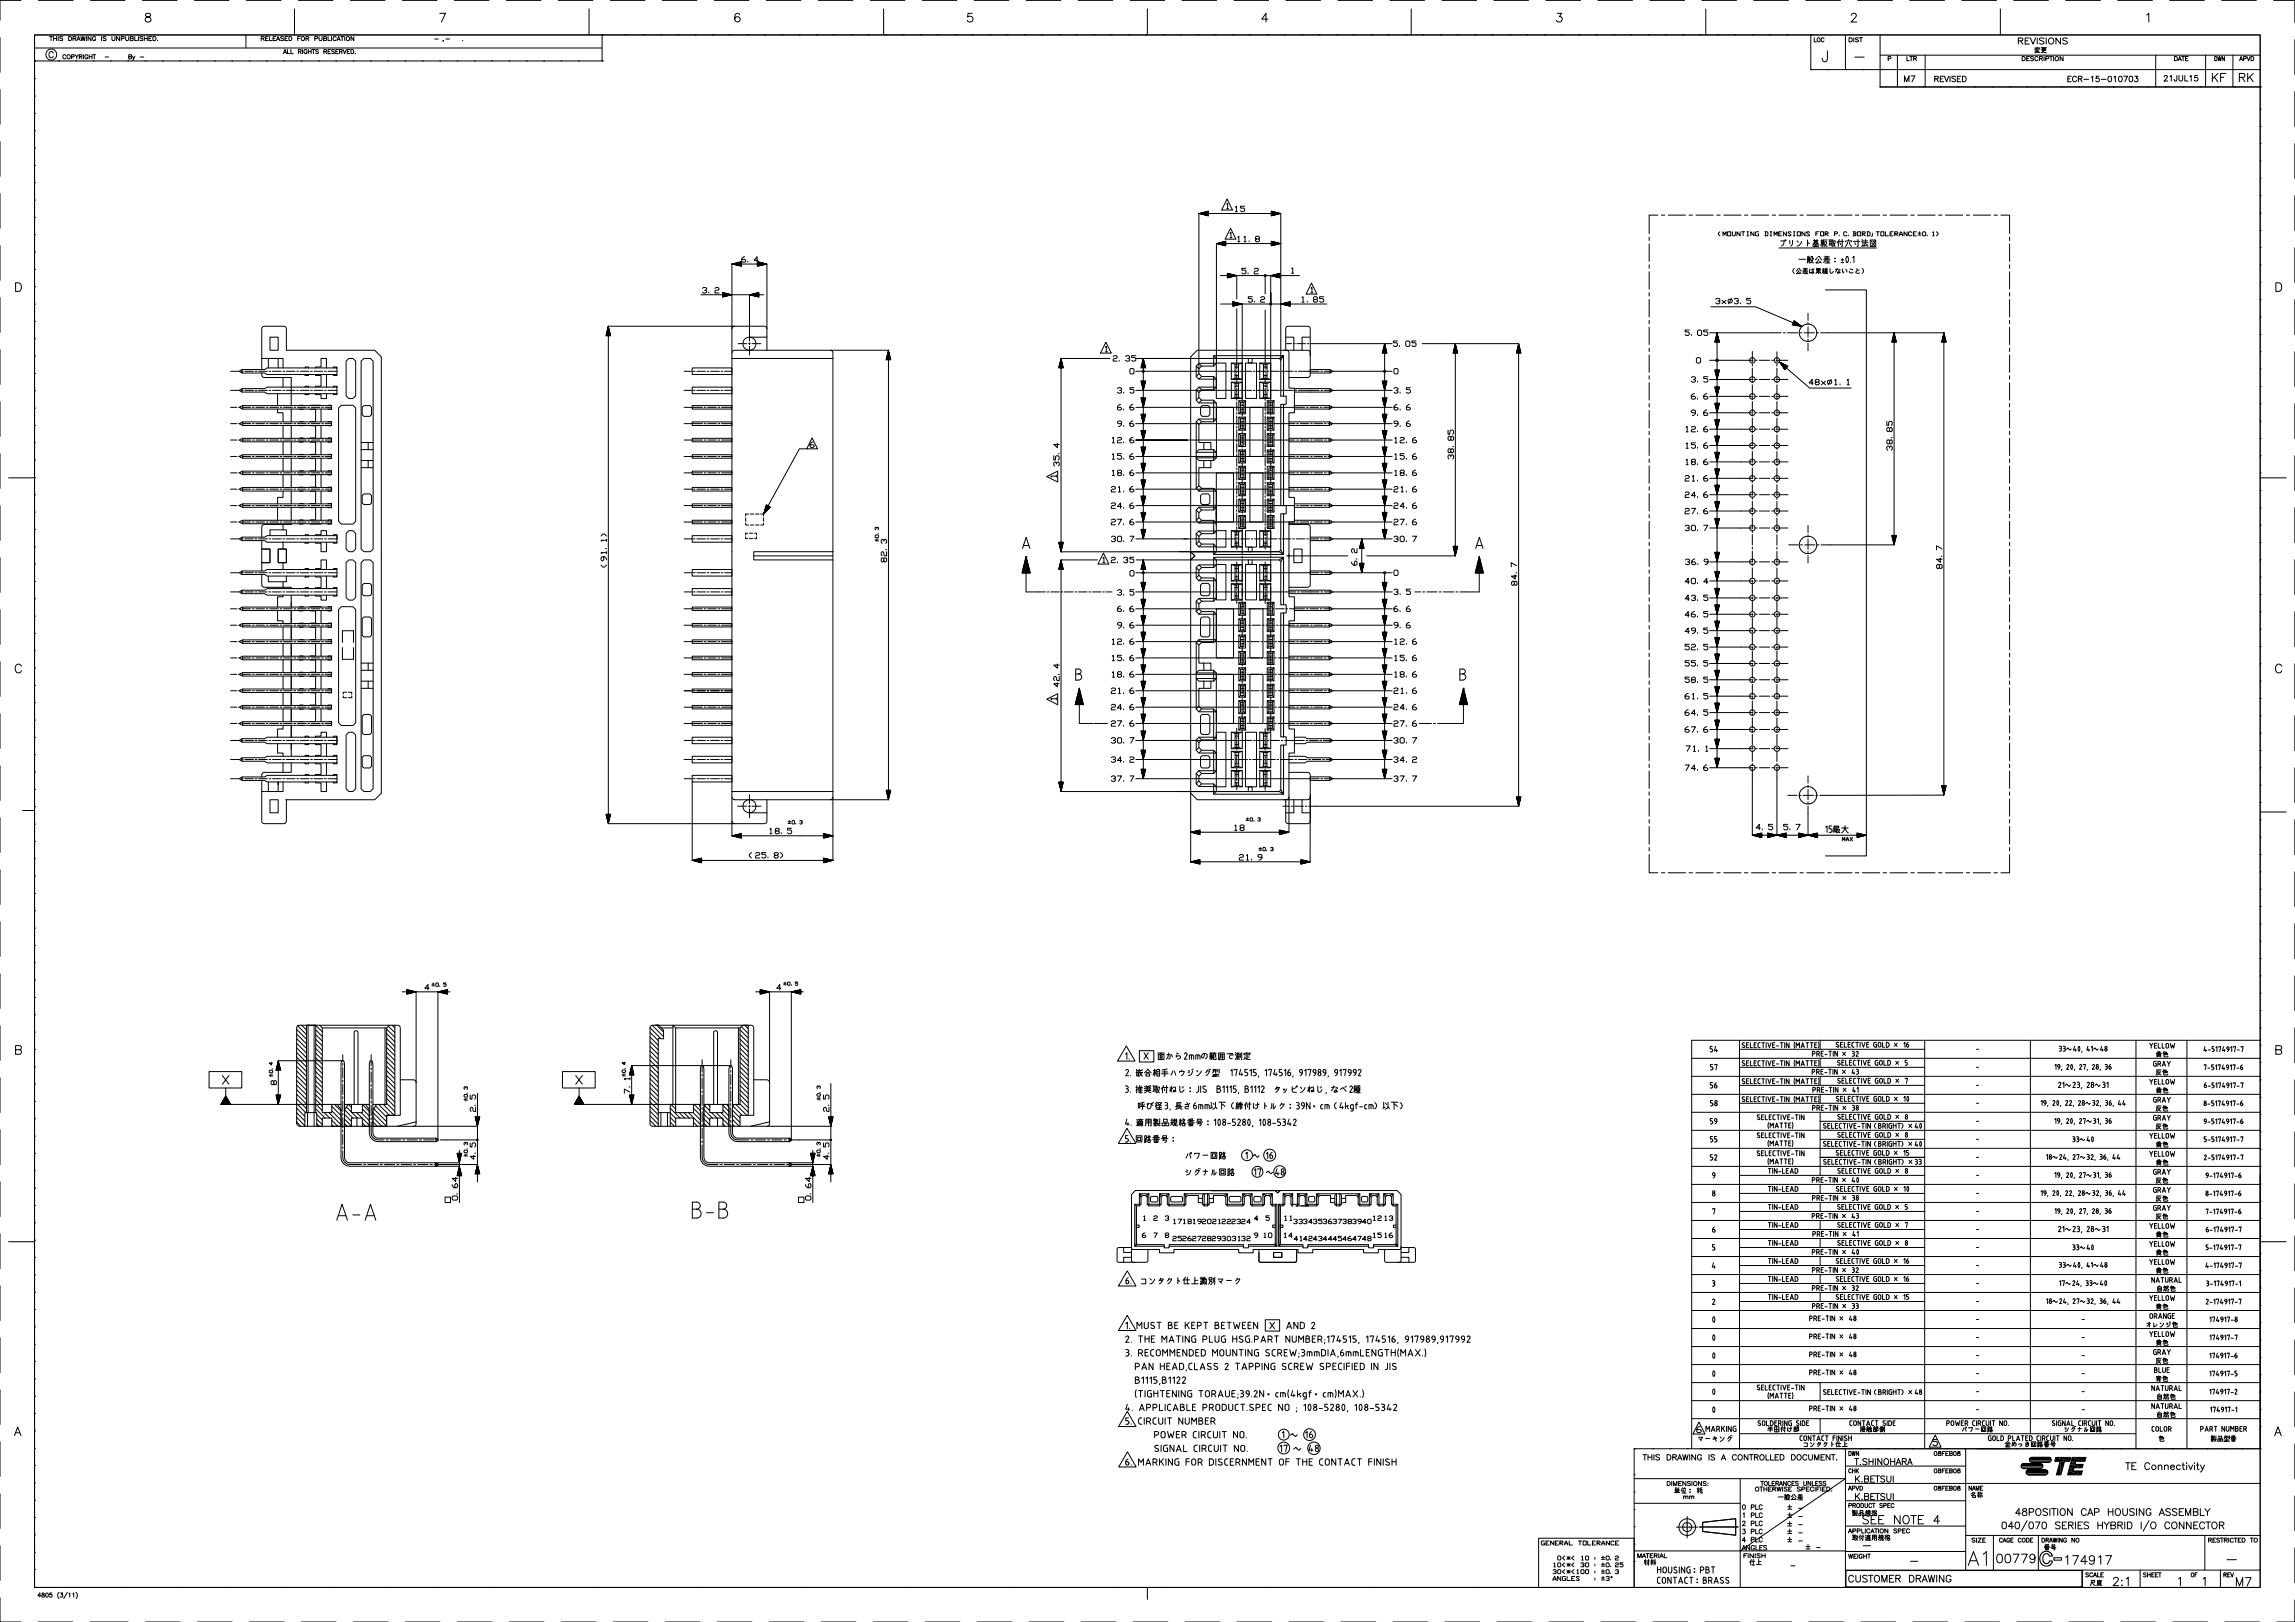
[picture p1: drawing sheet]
<svg xmlns="http://www.w3.org/2000/svg" width="841mm" height="594mm" viewBox="0 0 841 594" stroke-linecap="round" stroke-linejoin="round" font-family="sans-serif">
<g fill="none" stroke="#000" stroke-width=".37">
<path d="M0 13.8v12.7M7.7 .1h-7.7v7.3M12.7 12.8h815.6v568.6h-815.6zM12.7 17.6h207.9M14.1 .1h12.7M18.2 13.4h1.1M18.7 13.4v1.5M19.5 19.4a.8 .8 0 0 0-.9-.5 .8 .8 0 0 0-.7 .8v.6a.81 .81 0 0 0 .7 .8 .81 .81 0 0 0 .9-.5M19.6 14.1h1.1M19.6 13.4v1.5M20.7 13.4v1.5M21.3 13.4v1.5"/>
<path d="M23 13.6l-.4-.2-.7 .2 .1 .3 .9 .4-.1 .5-.9-.1M25.1 13.4h.6a.76 .76 0 0 1 .6 .7 .76 .76 0 0 1-.6 .8h-.6zM26.8 14.1l.9-.1 .2-.4-1.1-.2v1.5M27.3 14.1l.6 .8M28.2 14.9l.6-1.5 .6 1.5M28.4 14.4h.8M29.6 13.4l.4 1.5 .4-1.5 .4 1.5 .4-1.5M31.7 13.4v1.5M33.1 .1h12.7M33.4 13.4v1.5l-1.1-1.5v1.5M35.1 13.7a.6 .6 0 0 0-.7-.3 .6 .6 0 0 0-.5 .5v.4a.57 .57 0 0 0 .6 .6 .57 .57 0 0 0 .6-.6h-.4M37.2 13.4v1.5"/>
<path d="M38.9 13.6l-.4-.2-.7 .2v.3l1 .4-.1 .5-.9-.1M41 13.4v1l.5 .5 .5-.2 .1-1.3M43.8 13.4v1.5l-1.1-1.5v1.5M44.5 14.1h.9v-.7h-.9v1.5M46.1 13.4v1l.4 .5 .6-.2 .1-1.3M47.8 14.1l.9-.1 .2-.4-1.1-.2v1.5l1-.2 .1-.3-.4-.3M49.4 13.4v1.5h.9M50.7 13.4v1.5M52.2 .1h12.7M52.3 13.6l-.4-.2-.6 .2v.3l.9 .3v.6l-.9-.1M52.9 14.1h1.1M52.9 13.4v1.5"/>
<path d="M53.5 5.1a.63 .63 0 0 0 .3 1 1.14 1.14 0 0 1 1.3 .4 1.14 1.14 0 0 1-.1 1.4l-1 .2-.7-.3a1.17 1.17 0 0 1 .2-1.3 1.17 1.17 0 0 1 1.2-.4 .66 .66 0 0 0 .3-1zM54 13.4v1.5M54.6 14.1h.6M55.6 13.4h-1v1.5h1M56 13.4h.6a.76 .76 0 0 1 .6 .7 .76 .76 0 0 1-.6 .8h-.6zM57.7 14.7h.1M71.2 .1h12.7M90.1 12.8v4.8M90.3 .1h12.7M95.7 14.1l.9-.1 .2-.4-1.1-.2v1.5M96.3 14.1l.5 .8M97.3 14.1h.7"/>
<path d="M98.3 13.4h-1v1.5h1M98.8 13.4v1.5h.9M100.1 14.1h.6M101.1 13.4h-1v1.5h1M101.3 14.9l.6-1.5 .6 1.5M101.5 14.4h.8M103.8 19.7l.6-1.6 .6 1.6M103.9 13.6l-.4-.2-.7 .2 .1 .3 .9 .3v.6l-1-.1M104.1 19.1h.7M104.4 14.1h.6M105.4 18.1v1.6h.9M105.4 13.4h-1v1.5h1"/>
<path d="M105.9 13.4h.5a.78 .78 0 0 1 .6 .7 .78 .78 0 0 1-.6 .8h-.5zM106.6 18.1v1.6h.9M107.9 3.3v9.5M109.1 14.1h.6M109.3 18.9l.9-.1 .1-.5-1-.2v1.6M109.3 .1h12.7M109.9 18.9l.5 .8M110.1 13.4h-1v1.5M110.9 18.1v1.6M112.1 14.1l.9-.1 .2-.4-1.1-.2v1.5M112.5 18.5a.62 .62 0 0 0-.9-.3 .62 .62 0 0 0-.2 .9 .55 .55 0 0 0 .5 .6 .55 .55 0 0 0 .6-.6h-.4M112.6 14.1l.6 .8"/>
<path d="M113 18.1v1.6M113 18.9h1M114 18.1v1.6M114.3 18.1h1.1M114.9 18.1v1.6M115.4 14.1h.8l.2-.5-1-.2v1.5M116.7 18.3l-.4-.2-.6 .2 1 .9-.4 .5-.6-.3M116.9 13.4v1l.5 .5 .5-.2 .1-1.3M118.6 14.1l.9-.1v-.6h-.9v1.5l.9-.1 .2-.4-.4-.3M118.7 18.9l.8-.1 .2-.4-1-.3v1.6M119.2 18.9l.5 .8M120.2 13.4v1.5h.9"/>
<path d="M120.2 18.9h.6M121.2 18.1h-1v1.6h1M121.5 13.4v1.5M122.6 18.3l-.4-.2-.7 .2 .2 .4 .9 .5-.4 .5-.7-.3M123.1 18.9h.5M123.2 13.7a.6 .6 0 0 0-.7-.3 .6 .6 0 0 0-.5 .5v.4a.6 .6 0 0 0 .5 .6 .6 .6 0 0 0 .7-.4M123.5 14.9l.6-1.5 .6 1.5M123.7 14.4h.8M124 18.1h-.9v1.6h.9M124.4 18.9l.9-.1 .1-.4-1-.3v1.6M124.9 13.4h1M124.9 18.9l.5 .8"/>
<path d="M125.4 13.4v1.5M125.7 18.1l.6 1.6 .6-1.6M126.3 13.4v1.5M127.3 18.9h.5M128.2 18.1h-.9v1.6h.9M128.4 .1h12.7M128.6 18.1h.5a.81 .81 0 0 1 .5 .8 .81 .81 0 0 1-.5 .8h-.5zM129.7 13.4v1.5l-1.1-1.5v1.5M130.2 19.5h.1M147.4 .1h12.7M159.3 14.3h1.3M161.2 4.9h2.1l-1.5 3.2"/>
<path d="M162.5 14.8l-.2 .4M163.4 14.3h1.3M166.5 .1h12.7M169.6 14.7h.1M185.5 .1h12.7M204.6 .1h12.7M215.9 3.3v9.5M220.6 12.8h.1M220.6 12.8v9.5h-207.9M223.6 .1h12.7M229.4 12.8h.1M235.7 12.8h.1"/>
<path d="M242.1 12.8h.1M242.7 .1h12.7M248.4 12.8h.1M254.8 12.8h.1M261.1 12.8h.1M261.7 .1h12.7M267.5 12.8h.1M271.1 5.3a.89 .89 0 0 0-.9-.4 .89 .89 0 0 0-.8 .6 1.82 1.82 0 0 0 .8 2.6 .99 .99 0 0 0 1-1 .99 .99 0 0 0-.9-1 .99 .99 0 0 0-1.1 .9M273.8 12.8h.1M280.2 12.8h.1M280.8 .1h12.7M286.5 12.8h.1"/>
<path d="M292.9 12.8h.1M299.2 12.8h.1M299.8 .1h12.7M305.6 12.8h.1M311.9 12.8h.1M318.3 12.8h.1M318.9 .1h12.7M323.8 3.3v9.5M324.6 12.8h.1M331 12.8h.1M337.3 12.8h.1M337.9 .1h12.7"/>
<path d="M343.7 12.8h.1M350 12.8h.1M356.3 4.9h-1.5l-.2 1.3a1.13 1.13 0 0 1 1.7 0 1.13 1.13 0 0 1-.2 1.7 1.13 1.13 0 0 1-1.6-.4M356.4 12.8h.1M357 .1h12.7M362.7 12.8h.1M369.1 12.8h.1M375.4 12.8h.1M376 .1h12.7M381.8 12.8h.1M388.1 12.8h.1M394.5 12.8h.1"/>
<path d="M395.1 .1h12.7M400.8 12.8h.1M407.2 12.8h.1M413.5 12.8h.1M414.1 .1h12.7M419.9 12.8h.1M420.5 3.3v9.5M426.2 12.8h.1M432.6 12.8h.1M433.2 .1h12.7M438.9 12.8h.1M445.3 12.8h.1"/>
<path d="M451.6 12.8h.1M452.2 .1h12.7M458 12.8h.1M464.3 12.8h.1M464.7 7h-2.3l1.5-2.1v3.2M470.7 12.8h.1M471.3 .1h12.7M477 12.8h.1M483.4 12.8h.1M489.7 12.8h.1M490.3 .1h12.7M496.1 12.8h.1"/>
<path d="M502.4 12.8h.1M508.8 12.8h.1M509.4 .1h12.7M515.1 12.8h.1M517.1 3.3v9.5M521.5 12.8h.1M527.8 12.8h.1M528.4 .1h12.7M534.2 12.8h.1M540.5 12.8h.1M546.9 12.8h.1M547.5 .1h12.7"/>
<path d="M553.2 12.8h.1M559.6 12.8h.1M565.9 12.8h.1M566.5 .1h12.7M570.7 4.9h1.6l-.9 1.2a1.06 1.06 0 0 1 1 1.5 1.06 1.06 0 0 1-1.7 .3l-.3-.4M572.3 12.8h.1M578.6 12.8h.1M585 12.8h.1M585.6 .1h12.7M591.3 12.8h.1M597.7 12.8h.1M604 12.8h.1"/>
<path d="M604.6 .1h12.7M610.4 12.8h.1M616.7 12.8h.1M623.1 12.8h.1M623.7 .1h12.7M625.1 3.3v9.5M629.4 12.8h.1M635.8 12.8h.1M642.1 12.8h.1M642.7 .1h12.7M648.5 12.8h.1M654.8 12.8h.1"/>
<path d="M661.8 .1h12.7M663.6 12.8h.1M663.6 12.8v12.7M664.8 13.8v1.5h.9M668.4 14.2a.52 .52 0 0 0-.6-.4 .52 .52 0 0 0-.4 .6 .61 .61 0 0 0 .2 .8 .61 .61 0 0 0 .8-.1v-.1M669.7 18.6l-.2 3.6a.92 .92 0 0 1-1.6 0l-.1-.9M676.3 12.8v12.7M677.6 13.8h.6a.78 .78 0 0 1 .6 .8 .78 .78 0 0 1-.6 .7h-.6zM678.4 5.6l.7-.7h.6l.6 .6-.5 1-1.5 1.6h2.1M679.3 13.8v1.5M680.8 .1h12.7M681.1 14l-.5-.2-.7 .2 .2 .4 1 .5-.5 .4-.7-.2"/>
<path d="M681.4 13.8h1.1M682 13.8v1.5M689 12.8v19M699.9 .1h12.7M718.9 .1h12.7M733 3.3v9.5M738 .1h12.7M739.6 15l1.4-.2 .3-.5-.3-.3-1.4-.1v2.2M740.5 15l.8 1.1M742.1 15h1M743.7 13.9h-1.6v2.2h1.6M744.1 13.9l.9 2.2 1-2.2"/>
<path d="M745.7 19.3l1-.3 .4-.4h-.8l1.2 .7M745.7 17.6h1.8M745.9 17.8l-.2 .3M746.3 17.6l-.5 .8M746.4 18.4l-.6 .5M746.6 13.9v2.2M746.6 17.3v.3M746.8 17.6l-.1 .6M747.2 17.8l.3 .3M748 17.5h1.9M748.3 17.7h1.3v.8h-1.3zM748.3 18.1h1.3"/>
<path d="M748.5 18.6l.3 .4 1.1 .3M749 17.5l-.2 1.3-.8 .5M749.1 14.2l-.6-.3-1.1 .3 .2 .5 1.2 .5 .3 .6-.6 .3-1.1-.3M749.9 13.9v2.2M755.1 13.9v2.2l-1.7-2.2v2.2M757 .1h12.7M757.6 14.2l-.6-.3-1.1 .3 .3 .5 .9 .3 .5 .5v.3l-.6 .3-1.1-.3M776.1 .1h12.7M786.7 5.5l.7-.6v3.2M795.1 .1h12.7M814.2 .1h12.7M833.2 .1h7.8v8.1"/>
<path d="M841 14.5v12.7M0 32.8v12.7M12.7 22.3h.1M12.7 28.8h.1M12.7 35.2h.1M21.4 22.3h.1M24.1 20.4a.57 .57 0 0 0-.6-.4 .57 .57 0 0 0-.5 .6v.4a.56 .56 0 0 0 .5 .6 .56 .56 0 0 0 .6-.4M26.2 20.8h.9l.1-.6-1-.2v1.6M27.5 20l.6 .8v.8M27.8 22.3h.1M28.7 20l-.6 .8M29 20.8l.9-.1v-.6l-.9-.1v1.6"/>
<path d="M29.5 20.8l.6 .8M30.6 20v1.6M32.2 20.4a.57 .57 0 0 0-.7-.4 .57 .57 0 0 0-.4 .6v.4a.55 .55 0 0 0 .5 .6 .55 .55 0 0 0 .6-.6h-.4M32.7 20v1.6M32.7 20.8h1M33.7 20v1.6M34 20h1.1M34.1 22.3h.1M34.5 20v1.6M38.5 20.9h1.3M40.5 22.3h.1M46.8 22.3h.1"/>
<path d="M47.2 20.8l.8-.1 .2-.4-1-.3v1.6l.9-.2 .1-.3-.4-.3M48.6 20.5l.4 1.1 .4-1.1M49 21.6l-.5 .5M51.4 20.9h1.3M53.2 22.3h.1M59.5 22.3h.1M65.9 22.3h.1M72.2 22.3h.1M78.6 22.3h.1M84.9 22.3h.1M91.3 22.3h.1M97.6 22.3h.1"/>
<path d="M104 22.3h.1M110.3 22.3h.1M116.7 22.3h.1M123 22.3h.1M129.4 22.3h.1M135.7 22.3h.1M142.1 22.3h.1M148.4 22.3h.1M154.8 22.3h.1M161.1 22.3h.1M167.5 22.3h.1M173.8 22.3h.1"/>
<path d="M180.2 22.3h.1M186.5 22.3h.1M192.9 22.3h.1M199.2 22.3h.1M205.6 22.3h.1M211.9 22.3h.1M220.6 22.3h.1M663.6 25.5h.1M663.6 25.5h164.7M669.9 25.5h.1M676.3 25.5h.1M679.7 20.9h3.4"/>
<path d="M682.6 25.5h.1M689 25.5h.1M689 31.8h.1M689 31.8h139.3M689 20.2h139.3M691.9 21.5l.9-.1 .1-.6-1-.1v1.5M695.3 20.2v11.6M697.9 29.9v-2.1l.8 2.1 .9-2.1v2.1M698.3 31.8h.1M698.8 20.7v1.5h.9M699.9 20.7h1M700.3 27.8h1.4l-1 2.1"/>
<path d="M700.4 20.7v1.5M701.3 21.4l.9-.1v-.5l-.9-.1v1.5M701.8 21.4l.5 .8M704.6 31.8h.1M705.5 20.2v11.6M709 28.9l1.1-.1 .2-.7-1.3-.2v2M709.7 28.9l.7 1M711 31.8h.1M711 28.9h.8M712.3 27.9h-1.3v2h1.3M712.6 27.9l.8 2 .7-2M714.6 27.9v2"/>
<path d="M716.6 28.2l-.4-.3-.9 .3 .2 .5 1 .4v.8h-.7l-.5-.3M717.3 28.9h.8M717.3 31.8h.1M718.6 27.9h-1.3v2h1.3M719.2 27.9h.6a1.08 1.08 0 0 1 .7 1 1.08 1.08 0 0 1-.7 1h-.6zM723.7 31.8h.1M730 31.8h.1M736.4 31.8h.1M741 20.7h.6a.79 .79 0 0 1 .6 .8 .79 .79 0 0 1-.6 .7h-.6zM742.7 21.4h.6M742.7 31.8h.1M743.7 20.7h-1v1.5h1"/>
<path d="M745.2 20.9l-.9-.1-.1 .4 .8 .4 .2 .4-.4 .2-.7-.2M746.8 21.1a.62 .62 0 0 0-.6-.4 .62 .62 0 0 0-.5 .6 .68 .68 0 0 0 .2 .8 .68 .68 0 0 0 .9-.1v-.1M747.4 21.4h.7l.4-.4-.2-.2-.9-.1v1.5M748 21.4l.5 .8M749.1 20.7v1.5M749.1 31.8h.1M749.7 21.5l.9-.1 .1-.6-1-.1v1.5M751.1 20.7h1.1M751.6 20.7v1.5M752.6 20.7v1.5M755.4 31.8h.1M756 20.7v1.5l-1.1-1.5v1.5"/>
<path d="M757.8 28.9h.7M759 27.9h-1.2v2h1.2M760.9 28.4a.75 .75 0 0 0-.8-.5 .75 .75 0 0 0-.6 .8v.5a.74 .74 0 0 0 .6 .7 .74 .74 0 0 0 .8-.5M761.6 28.9l1.2-.1 .1-.7-1.3-.2v2M761.8 31.8h.1M762.3 28.9l.7 1M763.7 29.1h1.7M766.4 28.3l.5-.4v2M768.1 31.8h.1M769.2 27.9h-1l-.1 .9a.73 .73 0 0 1 1.1-.1 .73 .73 0 0 1-.1 1.1 .73 .73 0 0 1-1.1-.2M770 29.1h1.8M772.8 28l.2-.1a1.05 1.05 0 0 1 .8 1 1.05 1.05 0 0 1-.8 1h-.2l-.3-.8z"/>
<path d="M774.5 31.8h.1M774.7 28.3l.5-.4v2M776.6 28a1 1 0 0 1 1.2 .7 1 1 0 0 1-.7 1.2l-.7-.3v-.8zM778.3 27.9h1.3l-.9 2M780.5 28l.3-.1a1.05 1.05 0 0 1 .8 1 1.05 1.05 0 0 1-.8 1 1.29 1.29 0 0 1-.3-1.9zM780.8 31.8h.1M782.3 27.9h1.1l-.6 .8a.68 .68 0 0 1 .6 1.1 .68 .68 0 0 1-1.2-.2M787.2 31.8h.1M790 20.2v11.6M793.1 28.2l.4-.5 .8 .3-1.3 1.7h1.3M793.5 31.8h.1M795.2 28l.5-.3v2"/>
<path d="M796.9 20.7h.5a.81 .81 0 0 1 .5 .8 .81 .81 0 0 1-.5 .7h-.5zM797.7 27.7l-.1 1.8-.6 .1-.2-.6M798.2 22.2l.6-1.5 .6 1.5M798.4 21.7h.8M798.5 27.7v1.4l.6 .6 .7-.3 .1-1.7M799.5 20.7h1M799.9 31.8h.1M800 20.7v1.5M800.7 27.7v2h1.1M800.9 21.4h.6M801.9 20.7h-1v1.5h1M802.5 28l.5-.3v2"/>
<path d="M805.3 27.7h-1l-.1 .8a.72 .72 0 0 1 1.1 0 .72 .72 0 0 1-.1 1.1 .72 .72 0 0 1-1.1-.3M806.2 31.8h.1M808.3 20.2v11.6M810.7 26.9v3M811.4 28.2l1.4 1.7M811.6 20.7a.77 .77 0 0 1 .9 .8 .77 .77 0 0 1-.9 .7zM812.6 31.8h.1M812.8 20.7l.3 1.5 .3-1.5 .2 1.5 .4-1.5M812.8 26.9l-2.1 2M813.8 28.3h1.1M815.2 20.7v1.5l-.9-1.5v1.5M815.7 26.9h-1.9v3"/>
<path d="M818.3 20.2v11.6M818.9 31.8h.1M820.6 28.3l1.8-.1 .3-.4-.2-.6-.6-.3h-1.3v3M820.7 22.2l.6-1.5 .5 1.5M820.9 21.7h.7M821.6 28.3l1.1 1.6M822.2 21.5l.8-.1v-.6l-.8-.1v1.5M823.4 20.7l.6 1.5 .6-1.5M823.7 26.9v3M824.4 28.2l1.3 1.7M824.9 20.7h.5a.81 .81 0 0 1 .6 .8 .81 .81 0 0 1-.6 .7h-.5zM825.7 26.9l-2 2"/>
<path d="M828.3 39.9h.1M828.3 31.8h.1M841 33.6v12.7M0 51.9v12.7M12.7 41.5h.1M12.7 47.9h.1M12.7 54.2h.1M828.3 59h.1M828.3 52.6h.1M828.3 46.3h.1M841 52.6v12.7M0 70.9v12.7"/>
<path d="M12.7 60.6h.1M12.7 66.9h.1M12.7 73.3h.1M12.7 79.6h.1M439.3 78.2v56.9l-.9-1M442.9 78.2v-.9l-3.6 .9 3.6 .9v-.9h-.4v-.7l-2.8 .7 2.8 .7v-.7h-.4v-.5l-2 .5 2 .6v-.6h-.3v-.3l-1.4 .3 1.4 .3v-.3l-.3-.2-.8 .2 .8 .2-2.2-.2h30.1l-3.6-.9v1.8l3.6-.9-3.2-.7v1.4l2.8-.7-2.4-.5v1.1l2-.6-1.7-.3v.6l1.4-.3-1.1-.2v.4l2.2-.2v53.7l1-1.6-1.6 1M449.5 74.8l.4-.4v2M449.5 76.4h.8M449.7 72.9l2 4h-4zM452.7 75.9l.4-.4v2M452.7 77.5h.8M456.1 75.5h-1.5v.7h1.1l.4 .4v.6l-.4 .3h-.7l-.4-.3"/>
<path d="M607.5 78.8h-3.1v6.8M608.8 78.8h1.3M611.3 78.8h6.4M619 78.8h1.2M621.5 78.8h6.4M629.1 78.8h1.3M631.7 78.8h6.3M639.3 78.8h1.2M641.8 78.8h6.4M649.4 78.8h1.3M652 78.8h6.3M659.6 78.8h1.3"/>
<path d="M662.1 78.8h6.4M669.8 78.8h1.2M672.3 78.8h6.4M679.9 78.8h1.3M682.5 78.8h6.3M690.1 78.8h1.2M692.6 78.8h6.4M700.2 78.8h1.3M702.8 78.8h6.3M710.4 78.8h1.3M712.9 78.8h6.4M720.6 78.8h1.2"/>
<path d="M723.1 78.8h6.3M730.7 78.8h1.3M733.3 78.8h3.1v6.8M828.3 78h.1M828.3 71.7h.1M828.3 65.3h.1M841 71.7v12.7M0 90v12.7M12.7 86h.1M12.7 92.3h.1M12.7 98.7h.1M272.9 94h-.4l-.7 .7v1l.4 .3h.7l.4-.7-.4-.3h-1.1"/>
<path d="M274.1 95.7v.3M277.8 95.3h-1.4l1.1-1.3v2M445.8 89.2v43.9h-6.5l-.9 1v3.8l.9 1h6.4M449.2 89.2v-.9l-3.4 .9 3.4 .9-.3-1.6-2.8 .7 2.8 .7-.3-1.2-2.2 .5 2.2 .5v-.5h-.4v-.3l-1.4 .3 1.4 .3v-.3l-.4-.2-.6 .2 .6 .2-2-.2h20v.9l3.6-.9-3.6-.9v.9h.4v.7l2.8-.7-2.8-.7v.7h.4v.5l2-.5-2-.5v.5h.3v.3l1.4-.3-1.4-.3v.3l.3 .2 .8-.2-.8-.2 2.2 .2M450.7 85.4l.4-.3v2M450.7 87.1h.8M450.9 83.6l2 4h-4zM453.6 86.9l.4-.4v2M453.6 88.5h.8M455.9 86.9l.4-.4v2M455.9 88.5h.8M456.6 98.3h-1.5v.6h1.1l.4 .4v.7l-.4 .3h-.7l-.4-.3"/>
<path d="M457.4 100v.3M457.8 88.2v.3M459.6 98.6l.4-.3h.8l.3 .3-.3 .7h-.8l-.4 .3v.7h1.5M460.4 87.5l-.4-.3 .4-.7h.8l.4 .4-.4 .6h-.8l-.4 .4 .4 .6h.8l.4-.3-.4-.7M473.3 98.4l.4-.3v2M604.4 86.8v1.3M604.4 89.4v6.3M604.4 97v1.3M604.4 99.5v6.4M630.3 84.9l-.6 .5v.5l.6 .5M631.4 86.4v-1.5l.6 1 .5-1v1.5M633.1 84.9h1.1v1.5h-1.1z"/>
<path d="M634.8 84.9v1.2l.3 .3 .8-.3v-1.2M637.7 84.9v1.5l-1.2-1.5v1.5M638.2 84.9h1.2M638.8 84.9v1.5M640.2 84.9h.6M640.2 86.4h.6M640.5 84.9v1.5M642.8 84.9v1.5l-1.2-1.5v1.5M644.4 84.9h-.8l-.3 .2v1l.3 .3h.8v-.7h-.2M646.7 84.9h.9l.3 .2v1l-.3 .3h-.9M647 84.9v1.5M648.7 84.9h.6"/>
<path d="M648.7 86.4h.6M649 84.9v1.5M650.1 86.4v-1.5l.6 1 .6-1v1.5M651.8 85.7h.6M651.9 90.8h35.8M652.6 88.2h1.3a1.68 1.68 0 0 1-1 1.9M652.9 84.9h-1.1v1.5h1.1M654.6 84.9v1.5l-1.1-1.5v1.5M655.9 88.1v1.2M656.4 85.1l-.9-.2-.3 .2 1.2 1-.3 .3-.9-.3M656.9 88.1l-.2 1.5-.5 .5M657.2 84.9h.6"/>
<path d="M657.2 86.4h.6M657.5 84.9v1.5M657.6 98.4l-.6 .6v.4l.6 .7M658.5 88.2l.5 .5M658.6 84.9h1.2v1.5h-1.2zM658.8 98.6l-.6 .7M659 98.4h.4l.7 .9M659.2 99.2l-.8 1 1.3-.2M659.3 95h2.3M659.5 99.6l.5 .6M660.2 88.4l-.1 .5a1.64 1.64 0 0 1-1.6 1.2M660.6 99.3h1.9"/>
<path d="M660.8 98.5h1.6M660.9 98.9h1.3M661.2 99.3l-.6 .8M661.2 98.2l.2 .3M661.3 99.7h1.1M661.5 84.9v1.5l-1.2-1.5v1.5M661.6 98.5v.8M661.8 99.7v.5M662 98.2l-.3 .3M662.3 96.3l.1-2.2h.7l-.2 2.2M662.4 88.7l.7 .6M662.4 87.9v2.2"/>
<path d="M662.7 94.5l.1 .3M662.8 93.8l-.4 .3M662.8 95.1v.7M663.2 85.1l-.3-.2-.9 .2 1.2 1-.3 .3-.9-.3M663.2 95l-.9 .1M663.3 98.5l-.1 1.5 .3-.2M663.5 95.2h.8l-1 1.1M663.7 95.4l.3 .6 .6 .3M664.4 98.4l.1 1.6h-.7l.2-.3 .8 .3M664.4 90.3h.2M664.4 89.1h.5M664.6 94.6l-.3 .3-.1-.9h-.5l-.1 .8-.3 .3"/>
<path d="M664.7 89.8h1.4M664.8 98.6l-1.1 .3M664.9 88.1h1v1h-1zM664.9 88.4h1M664.9 88.7h1M664.9 87.7v.4h-.3M665.1 89.1l-.9 .7M665.4 89.4v.9h-.8h1.8M665.4 85.7h.6M665.6 99.7h.8v.5M665.7 98.4h1.3v.6h-1.3zM665.7 98.7h1.3"/>
<path d="M665.7 89.1l.8 .7M665.8 99.9l-.4 .2M665.9 87.7v.4h.3M665.9 89.1h.5M665.9 94.3l-.6 .8M665.9 99.3l.5 .2M666.3 94h.5l.8 1.1M666.4 98.4v.6M666.5 95l-1.1 1.3 1.8-.3M666.5 99l-.7 .2M666.6 84.9h-1.2v1.5M666.8 99.2l-1 .5"/>
<path d="M666.9 99.6l.3 .1M666.9 95.6l.5 .7M666.9 99.9l.4 .2M667 99.7h-.6M667.1 84.9h1.2v1.5h-1.2zM667.3 88.2h.7M667.6 87.7v2.6M667.9 98.9h.6M667.9 89.6l-.3-1.4-.4 1.7M668.1 98.5v1.7M668.2 88.6h1.2l-.4 1.1-.6 .6M668.3 95.1h2.3"/>
<path d="M668.4 98.4l-.5 .2M668.4 88.7a1.62 1.62 0 0 0 1.1 1.6M668.4 99.7l-.3-.8-.2 1.1M668.4 94.1h2M668.6 98.9h1.1M668.6 94.6h1.7M668.8 99.2h.7v.8h-.7zM668.8 99.7h.7M668.8 98.6h.7M668.8 99.4h.7M668.8 98.4h.7M668.8 96.3h1.8"/>
<path d="M668.8 85.7h.9l.3-.6-.3-.2h-.9v1.5M669 95.1l-.7 1.1M669 93.8l.3 .3M669.1 85.7l.9 .7M669.1 95.6h1.3M669.2 98.2v.7M669.5 94.1v1M669.5 87.9h-1.3l-.3 2.4M669.8 95.6v.7M669.9 93.8l-.3 .3M670.2 87.9h1.5M670.6 88.5h.8"/>
<path d="M670.6 89.2h.8M670.6 87.9v1.9M670.6 98.4v1.4l.3 .3 .5-.1 .4-.6M671.4 87.9v2.4M671.4 89.6l-1.2 .2M671.5 88.2l1.1 .2a2.04 2.04 0 0 1-1.1 1.9M671.7 88.4l.9 1.9M672.3 85.7h.8l.3-.6-.3-.2h-.8v1.5M672.3 95.7l.2 .2zM673.2 98.4l-.6 1.3M673.6 98.5l-1 .2M673.7 88.4l-.5 .5"/>
<path d="M673.8 99.2l.1 .8h-.6l.1-.3 1 .3M673.8 98.7l.4 .3M673.9 88.4h1.7M673.9 86.1v.3M674 87.7l-.3 .7v1.9M674.2 88.9l.3 .7M674.7 96.2h.9M674.7 95.2h.9M675.1 87.7v2.6h-.3M675.1 94.7v1M675.3 98.5l-.1 1 .4 .5 .1-.5M676.2 88.6l.2-.4h2.2l-.2 .4"/>
<path d="M676.4 98.6l.4 .6v.5M676.8 85.1l-.3-.2-.9 .2v1l.3 .3 .9-.3M676.8 94a1.38 1.38 0 0 1 0 2.2l-.4-1.1zM677 88.7l-.8 1.6M677.3 86.1v.3M677.4 87.7v.5M677.7 88.7l.4 1.1 .5 .5M677.8 99.4l-.1 .3 .4 .3 .9-.2M678 98.5l.8 .4M678.1 96.1v.1M678.9 94.4l.5-.5v2.3M679 84.9h.9l.3 .2-.3 .6"/>
<path d="M679.2 88.4h2.4M679.3 85.7h.6l.3 .4-.3 .3h-.9M679.3 84.9v1.5M679.7 88.9l.3 .7M680.4 98.4l.2 .8M680.7 84.9h1.2v1.5h-1.2zM680.9 87.7v2.6h-.3M681.3 98.9l-.9 .4-.3 .5 .4 .3 .9-.1M682.2 88.4l.4 .5M682.3 87.7l.4 .5M682.4 98.4l.2 .1a1.03 1.03 0 0 1-.2 1.6M682.5 85.7h.8l.3-.6-.3-.2h-.8v1.5"/>
<path d="M682.7 89.3l-.5 1M682.7 85.7l.9 .7M682.7 88.9h1.8M682.8 88.2h1.6M683.6 87.7v1.2l-.6 1.2M684 89.4l.5 .9M684.2 84.9l1.1 .2v1l-1.1 .3M684.3 89.9l-1.6 .2M684.4 84.9v1.5M685.4 87.9h2v2.4h-2zM685.7 88.2l.4 .5M685.9 89.1l1.2 .8"/>
<path d="M686.1 85.9v.5l-.3 .2M686.1 85.4v.3M686.4 88.2l.3 .5M687.1 88.2a2.27 2.27 0 0 1-1.4 1.9M687.5 84.9h1.2M688.1 84.9v1.5M689.2 84.9h1.2v1.5h-1.2zM690.9 84.9v1.5h1.2M692.7 85.7h.5M693.8 84.9h-1.1v1.5h1.1M694.4 85.7h.8l.3-.6-.3-.2h-.8v1.5M694.7 85.7l.8 .7"/>
<path d="M696 86.4l.6-1.5 .6 1v.5M696 85.9h1.2M698.9 84.9v1.5l-1.2-1.5v1.5M700.6 85.1l-.3-.2-.9 .2v1l.3 .3 .9-.3M701.2 85.7h.5M702.3 84.9h-1.1v1.5h1.1M702.9 86.1h1.1M702.9 85.4h1.1M703.4 84.9v1M704.6 85.1l.2-.2 .9 .2v1l-.9 .3-.2-.3zM706.2 86.1v.3M708.2 85.1l.3-.2v1.5"/>
<path d="M708.2 86.4h.6M709.6 84.9l.6 .5v.5l-.6 .5M736.4 86.8v1.3M736.4 89.4v6.3M736.4 97v1.3M736.4 99.5v6.4M828.3 97.1h.1M828.3 90.7h.1M828.3 84.4h.1M841 90.7v12.7M0 109v12.7M5.7 103.6h1.1a1.7 1.7 0 0 1 1.1 1.5 1.7 1.7 0 0 1-1.1 1.6h-1.1z"/>
<path d="M12.7 105h.1M12.7 111.4h.1M12.7 117.7h.1M222.9 119.5h46.3M256.8 108h8v.9l3.4-.9-3.4-.9 .3 1.6 2.8-.7-2.8-.7 .3 1.2 2.1-.5-2.1-.5v.5h.4v.3l1.4-.3-1.4-.4v.4l.4 .1 .6-.1-.6-.2 8.5 .2M257.4 105.6l.4-.3h.8l.4 .3-.4 .7h-.4M258.6 106.3l.4 .4-.4 .6h-.8l-.4-.3M259.7 107v.3M262 105.6l.4-.3h.7l.4 .3-.4 .7h-.7l-.4 .4v.6h1.5M279.9 108h-5.2l2-.2v.3l-1-.1 1.4-.4v.7l-1.8-.3 2.2-.5v1l-2.5-.5 2.8-.7v1.4l-3.1-.7 3.4-.9v1.8l-3.4-.9v16.9M447.1 100.9h2.7v.9l3.5-.9-3.5-.8 .3 1.6 2.8-.8-2.8-.6v.6h.4v.6l2-.6-2-.5 .3 .9 1.4-.4-1.4-.3v.3l.3 .2 .8-.2-.8-.1 14.6 .1M447.3 111.3h4.4v.9l3.5-.9-3.5-.8v.8h.4v.7l2.8-.7-2.8-.7v.7h.3v.6l2.1-.6-2.1-.5v.5h.4v.4l1.4-.4-1.4-.3v.3l.3 .2 .7-.2-.7-.1 2.1 .1"/>
<path d="M453.2 100.9v8.6M453.2 113.1v22.1M455.2 111.3v36M455.2 111.3h14.2M458.9 108.7h-1.4v.7h1.1l.3 .3v.6l-.3 .4h-.8l-.3-.4M459.7 110.3v.4M462 109l.4-.3h.7l.4 .3-.4 .7h-.7l-.4 .3v.7h1.5M463.6 100.9v6.8M463.6 113.6v21.6M465.7 100.9l3.4 .9v-1.7l-3.4 .8 3.1 .8v-1.4l-2.8 .6 2.5 .6v-1.1l-2.2 .5 1.8 .4v-.7l-1.4 .3 1 .2v-.3l-2 .1h10.5M465.7 100.9v46.1M472.9 111.3v-.8l-3.5 .8 3.5 .9v-.9h-.4v-.7l-2.8 .7 2.8 .7-.4-1.2-2 .5 2 .6v-.6h-.3v-.3l-1.4 .3 1.4 .4v-.4l-.3-.1-.8 .1 .8 .2-2.1-.2h16.8"/>
<path d="M473.3 100.1h.8M477.1 109l.4-.3v2M477.1 110.7h.8M479 110.3v.4M480.4 105.5l.4-.3v2M480.4 107.2h.8M480.6 103.7l2 4h-4zM481.7 109.7l-.4-.3 .4-.7h.7l.4 .7-.4 .3h-.7l-.4 .6 .4 .4h.7l.4-.4-.4-.6M485.1 108.7h-1.5v.7h1.1l.4 .3v.6l-.4 .4h-.7l-.4-.4M604.4 107.2v1.2M604.4 109.7v6.3M604.4 117.3v1.3"/>
<path d="M604.4 119.9v6.3M627 112.4h16.3l13.8 5.8-.3 .8 3.5 .6-2.9-2.2-.3 .8 .3 .2-.3 .6 2.9 .4-2.3-1.7-.3 .7 .3 .1-.1 .5 2.1 .3-1.8-1.3-.2 .5 .4 .1-.2 .4 1.4 .2-1.1-.9-.1 .3 .2 .3 .7 .2-.5-.5 1.8 1M628.7 109.6l.4-.3h.8l.4 .7-.8 .2M629.9 110.2l.4 .4-.4 .7h-.8l-.4-.4M631 110l1.5 1.3M632.5 110l-1.5 1.3M633.3 110l.3-.4h.8l.4 .4v.6l-.4 .3h-.8l-.3-.3zM634.6 109.3l-1.2 2M635.5 109.6l.4-.3h.8l.3 .3v.4l-.7 .2M636.7 110.2l.3 .4-.3 .7h-.8l-.4-.4M637.8 110.9v.4M641.6 109.3h-1.5v.7h1.1l.4 .2v.7l-.4 .4h-.7l-.4-.4"/>
<path d="M661 100.2h1.5M662.6 114.7v2.7M662.6 118.2v.7M662.6 119.7v3.8M669 106.2h14.9v207.3h-14.9M669 100l-.4 .2M669.4 100l.3 .2M736.4 107.2v1.2M736.4 109.7v6.3M736.4 117.3v1.3M736.4 119.9v6.3M828.3 116.1h.1"/>
<path d="M828.3 109.8h.1M828.3 103.4h.1M834 103.6h1.1a1.7 1.7 0 0 1 1.1 1.5 1.7 1.7 0 0 1-1.1 1.6h-1.1zM841 109.8v12.7M0 128.1v12.7M12.7 124.1h.1M12.7 130.4h.1M12.7 136.8h.1M84.5 136h3.3M87.9 135.8l.8-.4h8.2l1-.6h25.6v2.4h-25.6l-1-.6h-8.2l-.8-.4zM88.4 136h.7M88.7 135.4v1.2"/>
<path d="M89.7 136h3.2M93.5 136h.6M94.8 136h3.2M95.9 135.4v-15.1l.5-.7 .5-.1h7.2l.5 .3 .3 .7v7.8h32.4l2.4 2.4v159.8l-2.4 2.4h-32.6M95.9 136.6l.1 1.1 .8 .6h9.9v10.3M95.9 131.3h7.8v3.5M98.3 131.3v3.5M98.6 136h.6M98.9 123.5h3v4.8h-3zM99.9 136h3.1M101.9 131.3v3.5M103.7 136h.6"/>
<path d="M103.7 138.3v3.5M104.9 136h3.2M108.8 136h.6M110 136h3.2M111.8 134.8v-.4h1.3v.4M111.8 137.2v.3h1.3v-.3M113.8 136h.7M115.1 136h3.2M115.6 137.2v.3h2v3.9h-2v.4M115.6 134.8v-.4h2v-3.1h2v3.5M118.9 136h.6M119.6 137.2v4.6"/>
<path d="M120.2 136h3.3M122.2 134.8v-.4h1.3v.4M122.2 137.2v.3h1.3v-.3M126.8 132.3l1-1h1.5l1 1v12.7l-1 1h-1.5l-1-1zM132.3 132.3l1.1-1h2.3l1 1v68.8l-1 1h-2.3l-1.1-1zM222.9 123h.9l-.9-3.5-.9 3.5h.9v-.4h.7l-.7-2.8-.7 2.8h.7v-.3h.5l-.5-2.1-.5 2.1h.5v-.4h.4l-.4-1.4-.4 1.4h.4l.2-.3-.2-.7-.1 .7 .1-2.1v178.7h-.9l.9 3.5 .9-3.5-1.6 .3 .7 2.8 .7-2.8-1.2 .4 .5 2.1 .5-2.1h-.5v.4h-.4l.4 1.4 .4-1.4h-.4l-.1 .3 .1 .7 .2-.7-.2 2.1h46.3M250.7 136h2.8M253.7 134.8h14.5v2.4h-14.5zM254.1 136h.6M255.4 136h3.1M259.2 136h.6M260.4 136h3.2"/>
<path d="M264.2 136h.7M265.5 136h2.7M268.2 120.5v-23.8l3.5 .8v-1.7l-3.5 .9 3.2 .7v-1.4l-2.8 .7 2.5 .5v-1l-2.2 .5 1.8 .3v-.7l-1.4 .4 1 .2v-.4l-2.1 .2h9.3v.8l3.6-.8-3.6-.9v.9h.4v.7l2.8-.7-2.8-.7v.7h.4v.5l2-.5-2-.5v.5h.3v.3l1.4-.3-1.4-.4v.4l.3 .2 .8-.2-.8-.2v.2h2.2v23.8M268.2 131.3h37M268.5 128.6l.6-.3h35.2l.5 .2 .4 .6v162.8l-.1 .6-.6 .4h-35.3l-.7-.3-.2-.4-.1-162.9zM270.5 125.9h3.2M274.3 125.9h.7M274.7 125.6v.6M274.7 126.8v3.2M274.7 123.5h6.4M275.6 125.9h3.2M281.1 128.3v-7.8l-.5-.9-11.4-.1-.6 .1-.4 .9v8.8"/>
<path d="M304.3 128.3h21.3l-.9 3.5h1.7l-.8-3.5-.7 3.1h1.4l-.7-2.8-.6 2.5h1.1l-.5-2.1-.4 1.7h.7l-.3-1.4-.2 1.1h.4l-.2-2.1v164.6l.8-3.5h-1.7l.9 3.5 .7-3.2h-1.4l.7 2.8 .5-2.4h-1.1l.6 2.1 .3-1.7h-.7l.4 1.4 .2-1.1h-.4l.2 2.1h-21.3M405 127.2l.4-.4v2.1M405 128.9h.8M405.3 125.4l1.9 3.9h-3.9zM406.7 131.3h-17.9v2.1h-.2l.2-.7 .2 .7-.2 .3h-.3l.3-1.4 .4 1.4h-.4v.4h-.5l.5-2.1 .5 2.1h-.5v.3h-.7l.7-2.8 .7 2.8h-.7v.4h-.9l.9-3.5 .9 3.5h-.9v67.3l-.2-2.1h.4l-.2 1.1-.3-1.4h.7l-.4 1.7-.5-2.1h1l-.5 2.5-.7-2.9h1.4l-.7 3.2-.9-3.5h1.8l-.9 3.5h56.9M407.9 130.6l.4-.3h.7l.4 .3-.4 .7h-.7l-.4 .3v.7h1.5M410.2 132v.3M412.5 130.6l.3-.3h.8l.4 .3-.4 .7h-.4M413.6 131.3l.4 .3-.4 .7h-.8l-.3-.3M414.4 135h.8l.3 .3v1.4l-.3 .3h-.8l-.3-.3v-1.4zM416.2 130.3h-1.5v.6h1.1l.4 .4v.7l-.4 .3h-.7l-.4-.3M416.2 136h37.4"/>
<path d="M419 131.3l-.2 2.1 .2-.7 .1 .7-.1 .3h-.4l.4-1.4 .3 1.4h-.3v.4h-.6l.6-2.1 .5 2.1h-.5v.3h-.7l.7-2.8 .7 2.8h-.7v.4h-.9l.9-3.5 .9 3.5h-.9v4.7h-.9l.9 3.5 .9-3.5-1.6 .3 .7 2.8 .7-2.8-1.3 .4 .6 2.1 .5-2.1h-.5v.3h-.4l.4 1.4 .3-1.4h-.3l-.2 .4 .2 .7 .1-.7-.1 4.8h-.9l.9 3.5 .9-3.5h-.9v.3h-.7l.7 2.8 .7-2.8h-.7v.4h-.6l.6 2.1 .5-2.1h-.5v.3h-.4l.4 1.4 .3-1.4h-.3l-.2 .4 .2 .7 .1-.7-.1 4.6h-.9l.9 3.5 .9-3.5h-.9v.3h-.7l.7 2.8 .7-2.8-1.3 .4 .6 2.1 .5-2.1h-.5v.4h-.4l.4 1.3 .3-1.3h-.3l-.2 .3 .2 .7 .1-.7-.1 4.6h-.9l.9 3.5 .9-3.5h-.9v.3h-.7l.7 2.8 .7-2.8-1.3 .4 .6 2.1 .5-2.1h-.5v.3h-.4l.4 1.4 .3-1.4h-.3l-.2 .4 .2 .7 .1-.7-.1 4.6h-.9l.9 3.5 .9-3.5h-.9v.3h-.7l.7 2.8 .7-2.8h-.7v.4h-.6l.6 2.1 .5-2.1h-.5v.3h-.4l.4 1.4 .3-1.4h-.3l-.2 .4 .2 .7 .1-.7-.1 4.6h-.9l.9 3.5 .9-3.5h-.9v.3h-.7l.7 2.8 .7-2.8h-.7v.4h-.6l.6 2.1 .5-2.1h-.5v.3h-.4l.4 1.4 .3-1.4h-.3l-.2 .4 .2 .7 .1-.7-.1 4.6h-.9l.9 3.5 .9-3.5-1.6 .3 .7 2.8 .7-2.8-1.3 .4 .6 2.1 .5-2.1h-.5v.4h-.4l.4 1.4 .3-1.4h-.3l-.2 .3 .2 .7 .1-.7-.1 4.6h-.9l.9 3.5 .9-3.5h-.9v.3h-.7l.7 2.8 .7-2.8-1.3 .4 .6 2.1 .5-2.1h-.5v.3h-.4l.4 1.4 .3-1.4h-.3l-.2 .4 .2 .7 .1-.7-.1 4.6h-.9l.9 3.5 .9-3.5h-.9v.3h-.7l.7 2.9 .7-2.9h-.7v.4h-.6l.6 2.1 .5-2.1h-.5v.3h-.4l.4 1.4 .3-1.4h-.3l-.2 .4 .2 .7 .1-.7-.1 4.8h-.9l.9 3.5 .9-3.5h-.9v.3h-.7l.7 2.8 .7-2.8-1.3 .4 .6 2.1 .5-2.1h-.5v.3h-.4l.4 1.5 .3-1.5h-.3l-.2 .4 .2 .7 .1-.7-.1 2.1M439.3 136.9l-.9 1M439.3 133.1l1.1 1M440.4 137.9l-1.1 1M444.8 134.1v-3.8h25.6v14.8M444.8 130.3l1 1h-29.6M444.8 137.9v4.9M445.7 133h3.5v12.9h-3.5zM451.2 139l1.4-.4h1.3l1.3 .4M451.2 133h4v6h-4M451.2 140h4v6h-4M452.6 134.4h1.3v3.1h-1.3z"/>
<path d="M452.6 134.4v-1h1.3v1M452.6 133.4l-1.4-.4v6M452.6 137.5v1.1M453.2 135.8v.7M453.2 137.1v3.2M453.9 137.5v1.1M454.2 136h.7M455.2 133l-1.3 .4M455.2 140l-1.3 .4M455.5 136h3.2M456.4 133h4.1v12.9h-4.1zM457.5 131.3v1.6h1.4v-1.6"/>
<path d="M459.3 136h.7M460.6 136h3.2M461.6 140h4.1v6h-4.1M461.6 139l1.4-.4h1.3l1.4 .4M461.6 133h4.1v6h-4.1M463 134.4h1.3v3.1h-1.3zM463 134.4v-1h1.3v1M463 133.4l-1.4-.4v6M463 137.5v1.1M463.6 135.9v.6M463.6 137.1v3.2M464.3 137.5v1.1"/>
<path d="M464.4 136h.6M465.7 136h3.1M465.7 140l-1.4 .4M465.7 133l-1.4 .4M469.5 136h.6M470.5 128.3h8.8l.8 .7-.1 8.9-.8 .4h-6.8M470.7 136h3.2M471.2 128.3v-8l.2-.5 .7-.3h7.2l.7 .4 .1 .6v9.8M471.2 123.5h2.9v4.8M471.5 125.9h1.8M474 125.9h.6M474.6 136h.6"/>
<path d="M475.2 125.9h3.2M475.8 136h7.6M479 125.9h.7M480.1 135.4h7.2l.8 .4v.4l-.8 .4h-7.2zM480.1 123.5h-3v4.8M480.3 125.9h29.9M484 136h.7M485.3 136h24.9M487.3 135.4v1.2M507.4 125.9l.2 2.1h-.4l.2-1.1 .3 1.4h-.6l.3-1.7 .5 2.1h-1l.5-2.5 .7 2.8h-1.4l.7-3.1 .9 3.5h-1.8l.9-3.5v13.6h-.9l.9 3.5 .9-3.5-1.6 .3 .7 2.8 .7-2.8h-.7v.4h-.5l.5 2.1 .5-2.1h-.5v.3h-.3l.3 1.4 .3-1.4h-.3l-.2 .4 .2 .7 .2-.7-.2 4.8h-.9l.9 3.5 .9-3.5h-.9v.3h-.7l.7 2.8 .7-2.8h-.7v.4h-.5l.5 2.1 .5-2.1h-.5v.3h-.3l.3 1.4 .3-1.4h-.3l-.2 .4 .2 .7 .2-.7-.2 4.6h-.9l.9 3.5 .9-3.5h-.9v.3h-.7l.7 2.8 .7-2.8h-.7v.4h-.5l.5 2.1 .5-2.1h-.5v.4h-.3l.3 1.3 .3-1.3h-.3l-.2 .3 .2 .7 .2-.7-.2 4.6h-.9l.9 3.5 .9-3.5h-.9v.3h-.7l.7 2.8 .7-2.8h-.7v.4h-.5l.5 2.1 .5-2.1h-.5v.3h-.3l.3 1.4 .3-1.4h-.3l-.2 .4 .2 .7 .2-.7-.2 4.6h-.9l.9 3.5 .9-3.5h-.9v.3h-.7l.7 2.8 .7-2.8h-.7v.4h-.5l.5 2.1 .5-2.1h-.5v.3h-.3l.3 1.4 .3-1.4h-.3l-.2 .4 .2 .7 .2-.7-.2 4.6h-.9l.9 3.5 .9-3.5h-.9v.3h-.7l.7 2.8 .7-2.8h-.7v.4h-.5l.5 2.1 .5-2.1h-.5v.3h-.3l.3 1.4 .3-1.4h-.3l-.2 .4 .2 .7 .2-.7-.2 4.6h-.9l.9 3.5 .9-3.5-1.6 .3 .7 2.8 .7-2.8h-.7v.4h-.5l.5 2.1 .5-2.1h-.5v.4h-.3l.3 1.4 .3-1.4h-.3l-.2 .3 .2 .7 .2-.7-.2 4.6h-.9l.9 3.5 .9-3.5h-.9v.3h-.7l.7 2.8 .7-2.8h-.7v.4h-.5l.5 2.1 .5-2.1h-.5v.3h-.3l.3 1.4 .3-1.4h-.3l-.2 .4 .2 .7 .2-.7-.2 4.6h-.9l.9 3.5 .9-3.5h-.9v.3h-.7l.7 2.9 .7-2.9h-.7v.4h-.5l.5 2.1 .5-2.1h-.5v.3h-.3l.3 1.4 .3-1.4h-.3l-.2 .4 .2 .7 .2-.7-.2 4.8h-.9l.9 3.5 .9-3.5h-.9v.3h-.7l.7 2.8 .7-2.8h-.7v.4h-.5l.5 2.1 .5-2.1h-.5v.3h-.3l.3 1.5 .3-1.5h-.3l-.2 .4 .2 .7 .2-.7-.2 2.1M511.2 135h.7l.4 .3v1.4l-.4 .3h-.7l-.4-.3v-1.4zM512.1 124.9h-1.5v.6h1.1l.4 .4v.6l-.4 .4h-.7l-.4-.4"/>
<path d="M512.9 126.5v.4M515.2 125.2l.3-.3h.8l.3 .3v1.3l-.3 .4h-.8l-.3-.4zM518.9 124.9h-1.5v.6h1.1l.4 .4v.6l-.4 .4h-.7l-.4-.4M521.2 125.9h35.3l-.2 2.1 .2-.7 .2 .7-.5 .3 .3-1.4 .4 1.4-.9 .4 .5-2.1 .6 2.1h-.6v.3h-.7l.7-2.8 .7 2.8-1.5 .4 .8-3.5 .9 3.5h-.9v165.9l-.2-2.1h.4l-.2 1-.3-1.4h.7l-.4 1.8-.5-2.1h1.1l-.6 2.4-.7-2.7h1.4l-.7 3.1-.8-3.5h1.7l-.9 3.5h-76.9M533.3 125.9l-.2 2.1 .2-.7 .2 .7-.2 .3h-.3l.3-1.4 .4 1.4-.9 .4 .5-2.1 .6 2.1h-.6v.3h-.7l.7-2.8 .7 2.8-1.5 .4 .8-3.5 .9 3.5h-.9v74.2l-.2-2.1h.4l-.2 1-.3-1.4h.7l-.4 1.8-.5-2.1h1.1l-.6 2.5-.7-2.9h1.4l-.7 3.2-.8-3.5h1.7l-.9 3.5h-32.5M604.4 127.5v1.2M604.4 130v6.4M604.4 137.6v1.3M619 120.9h-1.5v.7h1.2l.3 .3v.6l-.3 .4h-.8l-.4-.4M619.8 138.3l.4-.3h.7l.4 .3-.4 .7h-.3M619.8 122.5v.4M620.9 139l.4 .3-.4 .7h-.7l-.4-.4"/>
<path d="M621.7 131.3l.3-.3h.8l.4 .3v1.3l-.4 .4h-.8l-.3-.4zM622.1 139.6v.4M622.4 120.9h.8l.4 .3v1.3l-.4 .4h-.8l-.3-.4v-1.3zM625.9 138h-1.6v.7h1.2l.4 .3v.6l-.4 .4h-.8l-.4-.4M625.9 120.9h-1.6v.7h1.2l.4 .3v.6l-.4 .4h-.8l-.4-.4M626.5 121.9h26.2M626.5 132h15.9M626.5 139h15.9M629.2 121.9l-.8 3.5h1.7l-.9-3.5-.6 3.1h1.4l-.8-2.8-.5 2.5h1.1l-.6-2.1-.3 1.7h.7l-.4-1.4-.1 1.1h.3l-.2-2.1v13.6h-.8l.8 3.5 .9-3.5h-.9v.3h-.6l.6 2.8 .8-2.8h-.8v.4h-.5l.5 2.1 .6-2.1h-.6v.3h-.3l.3 1.4 .4-1.4h-.4l-.1 .4 .1 .7 .2-.7-.2 4.8h-.8l.8 3.5 .9-3.5h-.9v.3h-.6l.6 2.8 .8-2.8h-.8v.4h-.5l.5 2.1 .6-2.1h-.6v.3h-.3l.3 1.4 .4-1.4h-.4l-.1 .4 .1 .7 .2-.7-.2 4.6h-.8l.8 3.5 .9-3.5h-.9v.3h-.6l.6 2.8 .8-2.8h-.8v.4h-.5l.5 2.1 .6-2.1h-.6v.3h-.3l.3 1.4 .4-1.4h-.4l-.1 .4 .1 .7 .2-.7-.2 4.6h-.8l.8 3.5 .9-3.5h-.9v.3h-.6l.6 2.8 .8-2.8h-.8v.4h-.5l.5 2.1 .6-2.1h-.6v.3h-.3l.3 1.4 .4-1.4h-.4l-.1 .4 .1 .7 .2-.7-.2 4.6h-.8l.8 3.5 .9-3.5h-.9v.3h-.6l.6 2.8 .8-2.8h-.8v.4h-.5l.5 2.1 .6-2.1h-.6v.4h-.3l.3 1.3 .4-1.3h-.4l-.1 .3 .1 .7 .2-.7-.2 4.6h-.8l.8 3.5 .9-3.5h-.9v.3h-.6l.6 2.8 .8-2.8h-.8v.4h-.5l.5 2.1 .6-2.1h-.6v.3h-.3l.3 1.4 .4-1.4h-.4l-.1 .4 .1 .7 .2-.7-.2 4.6h-.8l.8 3.5 .9-3.5h-.9v.3h-.6l.6 2.8 .8-2.8h-.8v.4h-.5l.5 2.1 .6-2.1h-.6v.3h-.3l.3 1.4 .4-1.4h-.4l-.1 .4 .1 .7 .2-.7-.2 4.6h-.8l.8 3.5 .9-3.5h-.9v.3h-.6l.6 2.8 .8-2.8h-.8v.4h-.5l.5 2.1 .6-2.1h-.6v.3h-.3l.3 1.4 .4-1.4h-.4l-.1 .4 .1 .7 .2-.7-.2 4.6h-.8l.8 3.5 .9-3.5h-.9v.3h-.6l.6 2.8 .8-2.8h-.8v.4h-.5l.5 2.1 .6-2.1h-.6v.4h-.3l.3 1.4 .4-1.4h-.4l-.1 .3 .1 .7 .2-.7-.2 4.8h-.8l.8 3.5 .9-3.5h-.9v.3h-.6l.6 2.9 .8-2.9h-.8v.4h-.5l.5 2.1 .6-2.1h-.6v.3h-.3l.3 1.4 .4-1.4h-.4l-.1 .4 .1 .7 .2-.7-.2 11h-.8l.8 3.5 .9-3.5h-.9v.3h-.6l.6 2.9 .8-2.9h-.8v.4h-.5l.5 2.1 .6-2.1h-.6v.3h-.3l.3 1.4 .4-1.4h-.4l-.1 .4 .1 .7 .2-.7-.2 5.6h-.8l.8 3.5 .9-3.5h-.9v.3h-.6l.6 2.8 .8-2.8h-.8v.4h-.5l.5 2.1 .6-2.1h-.6v.3h-.3l.3 1.4 .4-1.4h-.4l-.1 .4 .1 .7 .2-.7-.2 4.8h-.8l.8 3.5 .9-3.5h-.9v.3h-.6l.6 2.8 .8-2.8h-.8v.4h-.5l.5 2.1 .6-2.1h-.6v.3h-.3l.3 1.4 .4-1.4h-.4l-.1 .4 .1 .7 .2-.7-.2 4.6h-.8l.8 3.5 .9-3.5h-.9v.3h-.6l.6 2.8 .8-2.8h-.8v.4h-.5l.5 2.1 .6-2.1h-.6v.4h-.3l.3 1.4 .4-1.4h-.4l-.1 .3 .1 .7 .2-.7-.2 4.6h-.8l.8 3.5 .9-3.5h-.9v.4h-.6l.6 2.7 .8-2.7h-.8v.3h-.5l.5 2.1 .6-2.1h-.6v.3h-.3l.3 1.4 .4-1.4h-.4l-.1 .4 .1 .7 .2-.7-.2 4.6h-.8l.8 3.5 .9-3.5h-.9v.3h-.6l.6 2.9 .8-2.9h-.8v.4h-.5l.5 2.1 .6-2.1h-.6v.3h-.3l.3 1.4 .4-1.4h-.4l-.1 .4 .1 .7 .2-.7-.2 4.6h-.8l.8 3.5 .9-3.5h-.9v.3h-.6l.6 2.8 .8-2.8h-.8v.4h-.5l.5 2.1 .6-2.1h-.6v.4h-.3l.3 1.3 .4-1.3h-.4l-.1 .3 .1 .7 .2-.7-.2 4.6h-.8l.8 3.5 .9-3.5h-.9v.3h-.6l.6 2.8 .8-2.8h-.8v.4h-.5l.5 2.1 .6-2.1h-.6v.4h-.3l.3 1.4 .4-1.4h-.4l-.1 .3 .1 .7 .2-.7-.2 4.6h-.8l.8 3.5 .9-3.5h-.9v.4h-.6l.6 2.7 .8-2.7h-.8v.3h-.5l.5 2.1 .6-2.1h-.6v.3h-.3l.3 1.4 .4-1.4h-.4l-.1 .4 .1 .7 .2-.7-.2 4.6h-.8l.8 3.5 .9-3.5h-.9v.3h-.6l.6 2.9 .8-2.9h-.8v.4h-.5l.5 2.1 .6-2.1h-.6v.3h-.3l.3 1.4 .4-1.4h-.4l-.1 .4 .1 .7 .2-.7-.2 4.8h-.8l.8 3.5 .9-3.5h-.9v.3h-.6l.6 2.8 .8-2.8h-.8v.4h-.5l.5 2.1 .6-2.1h-.6v.3h-.3l.3 1.5 .4-1.5h-.4l-.1 .4 .1 .7 .2-.7-.2 5.6h-.8l.8 3.5 .9-3.5h-.9v.3h-.6l.6 2.8 .8-2.8h-.8v.4h-.5l.5 2.1 .6-2.1h-.6v.4h-.3l.3 1.3 .4-1.3h-.4l-.1 .3 .1 .7 .2-.7-.2 5.6h-.8l.8 3.5 .9-3.5h-.9v.4h-.6l.6 2.8 .8-2.8h-.8v.3h-.5l.5 2.1 .6-2.1h-.6v.3h-.3l.3 1.4 .4-1.4h-.4l-.1 .4 .1 .7 .2-.7-.2 2.1M642.2 128.7v3.9M642.2 133.3v.8M642.2 134.8v3.9"/>
<path d="M642.2 139.4v.8M643.2 132h.7M643.2 139h.7M644.7 132h3.8M644.7 139h3.8M649.3 132h.7M649.3 139h.7M650.8 132h4.4M650.8 139h4.4M651.2 128.8v3.8M651.2 133.3v.8M651.2 134.8v3.9"/>
<path d="M651.2 139.4v.8M652 132.5l2.1 2.9 1.1-1.3-3.2-1.6 1.9 2.6 1-1.1-2.6-1.3 1.5 2 .7-.8-2-1 1.1 1.5 .5-.6-1.3-.6 .7 .8 .2-.3-1.7-1.2 11.2 9.6h15.2M653.5 121.9h.8M655 121.9h3.8M659.6 121.9h.8M661.1 121.9h3.8M662.6 124.3v.7M662.6 125.8v2.7M665.6 139.9l-.4-.3 .4-.6h.7l.4 .3-.4 .6h-.7l-.4 .4 .4 .6h.7l.4-.3-.4-.7M665.7 121.9h.8M667.2 121.9h45.1l-.8 3.5h1.7l-.9-3.5-.6 3.1h1.4l-.8-2.8-.5 2.5h1.1l-.6-2.1-.3 1.7h.7l-.4-1.4-.1 1.1h.3l-.2-2.1v165.8h-.8l.8 3.5 .9-3.5h-.9v.3h-.6l.6 2.8 .8-2.8h-.8v.4h-.5l.5 2.1 .6-2.1h-.6v.4h-.3l.3 1.4 .4-1.4h-.4l-.1 .3 .1 .7 .2-.7-.2 2.1-45.4 .1M667.5 139.6l1.5 1.3"/>
<path d="M669 139.6l-1.5 1.3M669.7 139.6l.4-.3h.8l.3 .3v.7l-.3 .3h-.8l-.4-.3zM671.1 139l-1.2 1.9M672.4 139.3l.4-.3v1.9M676.9 139.3l.4-.3v1.9M694.1 121.9l-.9 3.5h1.8l-.9-3.5-.7 3.1h1.4l-.7-2.8-.5 2.5h1l-.5-2.1-.3 1.7h.6l-.3-1.4-.2 1.1h.4l-.2-2.1v74.2h-.9l.9 3.5 .9-3.5h-.9v.3h-.7l.7 2.8 .7-2.8h-.7v.4h-.5l.5 2.1 .5-2.1h-.5v.3h-.3l.3 1.5 .3-1.5h-.3l-.2 .4 .2 .7 .2-.7-.2 2.1h-26.7M736.4 127.5v1.2M736.4 130v6.4M736.4 137.6v1.3M828.3 135.2h.1M828.3 128.8h.1M828.3 122.5h.1"/>
<path d="M841 128.8v12.7M0 147.1v12.7M12.7 143.1h.1M12.7 149.5h.1M12.7 155.8h.1M84.5 143h3.3M84.5 149.2h2.3M84.5 155.2h2.3M87.4 149.2h.7M87.4 155.2h.7M87.9 142.8l.8-.5h8.2l1-.5h25.6v2.4h-25.6l-1-.6h-8.2l-.8-.4zM87.9 155l1-.5h32.6v1.3h-32.6l-1-.4z"/>
<path d="M87.9 149l1-.4h32.6v1.2h-32.6l-1-.4zM88.4 143h.7M88.7 149.2h3.2M88.7 155.2h3.2M88.7 142.3v1.3M88.9 148.6v1.2M88.9 154.5v1.3M89.7 143h3.2M92.5 149.2h.6M92.5 155.2h.6M93.5 143h.6M93.8 149.2h3.1"/>
<path d="M93.8 155.2h3.1M94.8 143h3.2M97.6 149.2h.6M97.6 155.2h.6M98.6 143h.6M98.8 149.2h3.2M98.8 155.2h3.2M99.9 143h3.1M101.7 149.8v1.4h2v3.3M101.7 144.2v4.4M102.7 149.2h.6M102.7 155.2h.6"/>
<path d="M103.7 143h.6M103.7 155.8v4.7M103.9 149.2h3.2M103.9 155.2h3.2M104.9 143h3.2M106.7 149.8v4.7M106.7 155.8v4.7M107.7 149.2h.7M107.7 155.2h.7M108.8 143h.6M109 149.2h3.2M109 155.2h3.2"/>
<path d="M109.8 154.5h1.3M109.8 155.8h1.3M109.8 148.6h1.3M109.8 149.8h1.3M110 143h3.2M111.8 141.8v-.4h1.3v.4M111.8 144.2v.3h1.3v-.3M112.8 149.2h.7M112.8 155.2h.7M113.7 148.6h3.9M113.7 149.8l2 .1v4.5l-2 .1M113.7 155.8l2 .1v4.5l-2 .1"/>
<path d="M113.8 143h.7M114.1 149.2h3.2M114.1 155.2h3.2M115.1 143h3.2M115.6 144.2v.3h2v1.5h2v-1.8M117.6 149.8v4.7M117.6 155.8v4.7M117.9 149.2h.6M117.9 155.2h.6M118.9 143h.6M119.2 149.2h2.3M119.2 155.2h2.3"/>
<path d="M120.2 143h3.3M120.2 154.5h1.3M120.2 155.8h1.3M120.2 148.6l1.3-.2v1.5l-1.3-.1M122.2 141.8v-.4h1.3v.4M122.2 144.2v.3h1.3v-.3M125.1 148.4h4.2l1 1v41.5l-1 1.1h-4.2l-1-1.1v-41.5zM133.4 148.6h2.2l.5 .6v2.7l-.5 .6h-2.2l-.7-.6v-2.7zM250.7 143h2.8M250.7 149.2h6.7M250.7 155.2h6.7M253.7 141.8h14.5v2.4h-14.5z"/>
<path d="M253.7 154.5h14.5v1.3h-14.5zM253.7 148.6h14.5v1.2h-14.5zM254.1 143h.6M255.4 143h3.1M258.1 149.2h.6M258.1 155.2h.6M259.2 143h.6M259.3 149.2h3.2M259.3 155.2h3.2M260.4 143h3.2M263.1 149.2h.7M263.1 155.2h.7"/>
<path d="M264.2 143h.7M264.4 149.2h3.8M264.4 155.2h3.8M265.5 143h2.7M409.5 142.3l.4-.3h.7l.4 .3-.4 .7h-.3M410.6 143l.4 .3-.4 .7h-.7l-.4-.4M410.6 148.2h-.3l-.8 .7v.9l.4 .4h.7l.4-.4-.4-.6h-1.1M411 155.2h-1.1l-.4-.3 .4-.7h.7l.4 .3v1l-.7 .7h-.4M411.8 143.6v.4M411.8 149.8v.4M411.8 155.8v.4M415.2 148.2h-.4l-.7 .7v.9l.3 .4h.8l.3-.4-.3-.6h-1.1"/>
<path d="M415.2 154.2h-.4l-.7 .7v.9l.3 .4h.8l.3-.7-.3-.3h-1.1M415.5 142h-1.4v.6h1.1l.3 .4v.6l-.3 .4h-.8l-.3-.4M416.2 143h37.4M416.2 149.2h61.9M416.2 155.2h58.4M438.4 154.5l.9 1M438.4 142.8l.9 1M439.3 145.6l-.9 1M439.3 153.5l1.1 1M439.3 141.8l1.1 1M440.4 146.6l-1.1 1M440.6 148.6h2.2l.6 .6v2.7l-.6 .6h-2.2l-.6-.6v-2.7z"/>
<path d="M444.8 146.6v7.9M445.7 141.8h-6.4l-.9 1v3.8l.9 1h6.4M445.7 153.5h-6.4l-.9 1v24.4l.9 1h6.4M445.8 149.2h6.2v18h-6.2zM451.2 146l1.4-.4 2.6 .4M452.6 141.4h1.3v3.1h-1.3zM452.6 141.4v-1h1.3v1M452.6 140.4l-1.4-.4v6M452.6 144.5v1.1M453.2 140.9v.6M453.2 142.2v3.1M453.2 146v.6"/>
<path d="M453.2 147.2v3.2M453.2 151.1v.6M453.2 152.3v3.2M453.2 156.1v.7M453.2 157.4v3.2M453.9 144.5v1.1M454 146.8l.6 .6M454 152.8l.6 .6M454 158.8l.6 .6M454.2 143h.7M454.6 147.4h1.2v3.6h-1.2zM454.6 153.4h1.2v3.6h-1.2z"/>
<path d="M454.6 159.4h1.2v3.6h-1.2zM454.6 149.9h1.2M454.6 148.4h1.2M454.6 151l-.6 .6M454.6 155.9h1.2M454.6 154.4h1.2M454.6 157l-.6 .6M455.2 147.9v.7M455.2 149.2v3.2M455.2 153v.6M455.2 154.3v3.2M455.2 158.1v.6"/>
<path d="M455.2 159.4v3.1M455.5 143h3.2M455.8 151l.6 .6M455.8 157l.6 .6M456.4 146.8h-2.4v4.8h2.4v-4.8l-.6 .6M456.4 152.8h-2.4v4.8h2.4v-4.8l-.6 .6M456.4 158.8h-2.4v4.7h2.4v-4.7l-.6 .6M458 149.2h4.8v18h-4.8zM459.3 143h.7M460.6 143h3.2M461.6 146l1.4-.4h1.3l1.4 .4M463 141.4h1.3v3.1h-1.3z"/>
<path d="M463 141.4v-1h1.3v1M463 140.4l-1.4-.4v6M463 144.5v1.1M463.6 140.9v.7M463.6 142.2v3.2M463.6 146v.7M463.6 147.3v3.2M463.6 151.1v.6M463.6 152.4v3.1M463.6 156.2v.6M463.6 157.5v3.1M464.3 144.5v1.1"/>
<path d="M464.4 143h.6M464.4 146.8l.6 .6M464.4 152.8l.6 .6M464.4 158.8l.6 .6M465 147.4h1.3v3.6h-1.3zM465 153.4h1.3v3.6h-1.3zM465 159.4h1.3v3.6h-1.3zM465 149.9h1.3M465 148.4h1.3M465 155.9h1.3M465 154.4h1.3M465 151l-.6 .6"/>
<path d="M465 157l-.6 .6M465.7 143h3.1M465.7 147.6v.7M465.7 148.9v3.2M465.7 152.7v.6M465.7 154v3.2M465.7 157.8v.6M465.7 159.1v3.1M466.3 151l.6 .6M466.3 157l.6 .6M466.9 146.8h-2.5v4.8h2.5v-4.8l-.6 .6M466.9 152.8h-2.5v4.8h2.5v-4.8l-.6 .6"/>
<path d="M466.9 158.8h-2.5v4.7h2.5v-4.7l-.6 .6M469.5 143h.6M470.4 148.1v37.1M470.7 143h3.2M472.4 154.5h14.8l.9 .5v.4l-.9 .4v-1.3M472.4 155.8h14.8M474.3 142.3h13l.8 .5v.4l-.8 .4h-13M474.6 143h.6M475.2 155.2h.6M475.8 143h7.6M476.5 155.2h3.1M478.7 149.2h.7"/>
<path d="M480 149.2h3.2M480.3 155.2h.6M481.5 155.2h3.2M483.8 149.2h.7M484 143h.7M485.1 149.2h25.1M485.3 143h24.9M485.4 155.2h.6M486.6 155.2h2.2M487.2 148.6v1.2l.9-.4v-.4l-.9-.4h-12.9v1.2h12.9M487.3 142.3v1.3M489 155.2h21.2"/>
<path d="M510.8 142.3l.4-.3h.7l.4 .3-.4 .7h-.3M511.9 143l.4 .3-.4 .7h-.7l-.4-.4M511.9 148.2h-.3l-.8 .7v.9l.4 .4h.7l.4-.4-.4-.6h-1.1M512.3 155.2h-1.1l-.4-.3 .4-.7h.7l.4 .3v1l-.7 .7h-.4M513.1 143.6v.4M513.1 149.8v.4M513.1 155.8v.4M516.5 148.2l-1.1 .7v.9l.3 .4h.8l.3-.4-.3-.6h-1.1M516.5 154.2l-1.1 .7v.9l.3 .4h.8l.3-.7-.3-.3h-1.1M516.8 142h-1.4v.6h1.1l.3 .4v.6l-.3 .4h-.8l-.3-.4M530.6 157.5v1.6h.7v-1.2l.4-.4h.6l.4 .4v.8l-.4 .4M604.4 140.2v6.3"/>
<path d="M604.4 147.8v1.3M604.4 150.3v6.4M604.4 158v1.2M617.9 156.5l.4-.3v2M617.9 158.2h.8M619.8 156.5l.4-.3h.7l.4 .3-.4 .7h-.7l-.4 .3v.7h1.5M620.9 144.2h-.3l-.8 .6v1.1l.4 .3h.7l.4-.3-.4-.7h-1.1M621.3 151.2h-1.1l-.4-.7 .4-.3h.7l.4 .3v1l-.7 .7h-.4M622.1 145.9v.3M622.1 151.9v.3M622.1 157.8v.4M625.5 144.2h-.4l-.8 .6v1.1l.4 .3h.8l.4-.3-.4-.7h-1.2"/>
<path d="M625.5 150.2h-.4l-.8 .6v1.1l.4 .3h.8l.4-.3-.4-.7h-1.2M625.5 156.2h-.4l-.8 .7v.9l.4 .4h.8l.4-.4-.4-.6h-1.2M626.5 145.2h15.9M626.5 151.2h15.9M626.5 157.2h15.9M642.2 140.9v3.9M642.2 145.5v.8M642.2 147v3.8M642.2 151.6v.8M642.2 153.1v3.8M642.2 157.7v.8M642.2 159.2v3.8"/>
<path d="M643.2 145.2h.7M643.2 151.2h.7M643.2 157.2h.7M644.7 145.2h3.8M644.7 151.2h3.8M644.7 157.2h3.8M649.3 145.2h.7M649.3 151.2h.7M649.3 157.2h.7M650.8 145.2h4.4M650.8 151.2h4.4M650.8 157.2h4.4"/>
<path d="M651.2 141v3.8M651.2 145.6v.7M651.2 147.1v3.8M651.2 151.7v.7M651.2 153.2v3.8M651.2 157.7v.8M651.2 159.3v3.8M664.4 140.3h-1.5l1.2-1.3v1.9M672.4 140.9h.7M674.3 140.6v.3M676.9 140.9h.8M691.4 154.3v1.5h.7v-1.1l.3-.4h.7l.3 .4v.7l-.3 .4"/>
<path d="M692.4 156.9l.4-.3 .6 .3v.8l-.3 .4-.7-.4v-.8l-.3-.3-.7 .3v.8l.4 .4 .6-.4M736.4 140.2v6.3M736.4 147.8v1.3M736.4 150.3v6.4M736.4 158v1.2M828.3 154.2h.1M828.3 147.9h.1M828.3 141.5h.1M841 147.9v12.7M0 166.2v12.7M3.1 175h9.6M12.7 162.2h.1"/>
<path d="M12.7 168.5h.1M12.7 174.9h.1M84.5 167.2h2.3M84.5 173.2h2.3M84.5 179.2h2.3M84.5 161.2h2.3M87.4 167.2h.7M87.4 173.2h.7M87.4 179.2h.7M87.4 161.2h.7M87.9 179l1-.5h32.6v1.3h-32.6l-1-.4zM87.9 173l1-.4h32.6v1.2h-32.6l-1-.4z"/>
<path d="M87.9 167l1-.4h32.6v1.2h-32.6l-1-.4zM87.9 161l1-.5h32.6v1.3h-32.6l-1-.4zM88.7 167.2h3.2M88.7 173.2h3.2M88.7 179.2h3.2M88.7 161.2h3.2M88.9 160.5v1.3M88.9 166.6v1.2M88.9 172.6v1.2M88.9 178.5v1.3M92.5 167.2h.6M92.5 173.2h.6"/>
<path d="M92.5 179.2h.6M92.5 161.2h.6M93.8 167.2h3.1M93.8 173.2h3.1M93.8 179.2h3.1M93.8 161.2h3.1M97.6 167.2h.6M97.6 173.2h.6M97.6 179.2h.6M97.6 161.2h.6M98.8 167.2h3.2M98.8 173.2h3.2"/>
<path d="M98.8 179.2h3.2M98.8 161.2h3.2M102.7 167.2h.6M102.7 173.2h.6M102.7 179.2h.6M102.7 161.2h.6M103.7 179.8v2.4h-2v2.3M103.7 161.8v4.8M103.7 167.8v4.8M103.7 173.8v4.7M103.9 167.2h3.2M103.9 173.2h3.2"/>
<path d="M103.9 179.2h3.2M103.9 161.2h3.2M106.7 161.8v4.8M106.7 167.8v4.8M106.7 173.8v4.7M106.7 179.8v4.7M107.7 167.2h.7M107.7 173.2h.7M107.7 179.2h.7M107.7 161.2h.7M109 167.2h3.2M109 173.2h3.2"/>
<path d="M109 179.2h3.2M109 161.2h3.2M109.8 160.5h1.3M109.8 161.8h1.3M109.8 166.6h1.3M109.8 167.8h1.3M109.8 172.6h1.3M109.8 173.8h1.3M109.8 178.5h1.3M109.8 179.8h1.3M112.8 167.2h.7M112.8 173.2h.7"/>
<path d="M112.8 179.2h.7M112.8 161.2h.7M113.7 161.8l2 .1v4.5l-2 .2M113.7 167.8l2 .1v4.5l-2 .2M113.7 173.8l2 .1v4.5l-2 .1M113.7 179.8l2 .1v4.5l-2 .1M114.1 167.2h3.2M114.1 173.2h3.2M114.1 179.2h3.2M114.1 161.2h3.2M117.6 161.8v4.8M117.6 167.8v4.8"/>
<path d="M117.6 173.8v4.7M117.6 179.8v4.7M117.9 167.2h.6M117.9 173.2h.6M117.9 179.2h.6M117.9 161.2h.6M119.2 167.2h2.3M119.2 173.2h2.3M119.2 179.2h2.3M119.2 161.2h2.3M120.2 178.5l1.3-.1v1.5l-1.3-.1M120.2 172.6h1.3"/>
<path d="M120.2 173.8h1.3M120.2 166.6l1.3-.2v1.5l-1.3-.1M120.2 160.5l1.3-.1v1.5l-1.3-.1M132.3 164.7h4.4M132.3 162.1h4.4M132.3 168.7h4.4M132.3 171.3h4.4M134.9 162.1v2.6M134.9 168.7v2.6M250.7 167.2h6.7M250.7 173.2h6.7M250.7 179.2h2.8"/>
<path d="M250.7 161.2h6.7M253.7 178.5h14.5v1.3h-14.5zM253.7 172.6h14.5v1.2h-14.5zM253.7 166.6h14.5v1.2h-14.5zM253.7 160.5h14.5v1.3h-14.5zM254.1 179.2h.6M255.4 179.2h3.1M258.1 167.2h.6M258.1 173.2h.6M258.1 161.2h.6M259.2 179.2h.6M259.3 167.2h3.2"/>
<path d="M259.3 173.2h3.2M259.3 161.2h3.2M260.4 179.2h3.2M263.1 167.2h.7M263.1 173.2h.7M263.1 161.2h.7M264.2 179.2h.7M264.4 167.2h3.8M264.4 173.2h3.8M264.4 161.2h3.8M265.5 179.2h2.7M295.6 164.4h-2.7l-13.1 23.9 1-1.9 .3 .2-.7 .8 .4-1.4 .6 .4-1.2 1.3 .6-2.1 .9 .5-1.7 1.9 .8-2.8 1.2 .7-2.2 2.4 1-3.5 1.6 .9-2.6 2.6"/>
<path d="M297.6 160.4l2 4h-4zM298 161.9h-.4l-.8 .7v.9l.4 .4h.8l.4-.4-.4-.6h-1.2M383.6 174.6l4-2v3.9zM386.2 166.9v1.6h.6v-1.2l.3-.4h.7l.4 .4v.8l-.4 .4M387.1 174.4h-2l.3 .4M387.1 174v.8M387.1 170l-.3-.8h-.3l-.3 .4v.7l.3 .4M387.1 169.6l.4-.4 .7 .4v.7l-.4 .4M387.5 162.4v1.5l-1.3-1.1h2M387.8 166.2h.4M407.2 178.5l.4-.3h.8l.4 .3-.4 .7h-.8l-.4 .3v.7h1.6M407.6 160.5l.4-.3v2"/>
<path d="M407.6 166.5l.4-.3v2M407.6 172.5l.4-.3v2M407.6 162.2h.8M407.6 168.2h.8M407.6 174.2h.8M409.5 160.5l.4-.3h.7l.4 .3-.4 .7h-.7l-.4 .3v.7h1.5M409.9 173.2l-.4-.3 .4-.7h.7l.4 .7-.4 .3h-.7l-.4 .6 .4 .4h.7l.4-.4-.4-.6M409.9 178.5l.4-.3v2M411 166.2h-1.5v.6h1.1l.4 .4v.7l-.4 .3h-.7l-.4-.3M411.8 161.9v.3M411.8 167.9v.3M411.8 173.8v.4"/>
<path d="M411.8 179.8v.4M415.2 160.2h-.4l-.7 .6v1.1l.3 .3h.8l.3-.7-.3-.3h-1.1M415.2 166.2h-.4l-.7 .6v1.1l.3 .3h.8l.3-.3-.3-.7h-1.1M415.2 172.2h-.4l-.7 .7v.9l.3 .4h.8l.3-.4-.3-.6h-1.1M415.2 178.2h-.4l-.7 .7v.9l.3 .4h.8l.3-.7-.3-.3h-1.1M416.2 167.2h58.4M416.2 173.2h58.4M416.2 179.2h58.4M435.1 161.2h-18.9h58.4M439.3 177.9l-.9 1M440.4 178.9l-1.1 1M441.2 164.7h-1.9l-.9 1h7.3"/>
<path d="M441.2 162.1h2.5v2.6M443.7 168.7v2.6h-2.5M444.8 164.7v4M444.8 178.9v7.9M445.7 173.2h6.3v18h-6.3zM445.7 167.7h-7.3l.9 1h1.9M453.2 161.2v.7M453.2 162.5v3.2M453.2 166.3v.7M453.2 167.6v3.2M453.2 171.4v.7M453.2 172.7v3.2"/>
<path d="M453.2 176.5v.6M453.2 177.8v3.1M454 164.8l.6 .6M454 170.8l.6 .6M454 176.8l.6 .6M454.6 165.4h1.2v3.6h-1.2zM454.6 171.4h1.2v3.6h-1.2zM454.6 177.4h1.2v3.6h-1.2zM454.6 161.9h1.2M454.6 160.4h1.2M454.6 163l-.6 .5M454.6 167.9h1.2"/>
<path d="M454.6 166.4h1.2M454.6 169l-.6 .6M454.6 173.9h1.2M454.6 172.4h1.2M454.6 175l-.6 .6M454.6 179.9h1.2M454.6 178.4h1.2M455.2 163.2v.6M455.2 164.4v3.2M455.2 168.2v.7M455.2 169.5v3.2M455.2 173.3v.7"/>
<path d="M455.2 174.6v3.2M455.2 178.4v.6M455.2 179.7v3.2M455.8 169l.6 .6M455.8 175l.6 .6M456.4 164.8h-2.4v4.8h2.4v-4.8l-.6 .6M456.4 170.8h-2.4v4.8h2.4v-4.8l-.6 .6M456.4 176.8h-2.4v4.8h2.4v-4.8l-.6 .6M458 173.2h4.8v18h-4.8zM463.6 161.3v.6M463.6 162.5v3.2M463.6 166.3v.7"/>
<path d="M463.6 167.6v3.2M463.6 171.4v.7M463.6 172.7v3.2M463.6 176.5v.6M463.6 177.8v3.1M464.4 164.8l.6 .6M464.4 176.8l.6 .6M465 165.4h1.3v3.6h-1.3zM465 171.4h1.3v3.6h-1.3zM465 177.4h1.3v3.6h-1.3zM465 161.9h1.3M465 160.4h1.3"/>
<path d="M465 167.9h1.3M465 166.4h1.3M465 173.9h1.3M465 172.4h1.3M465 179.9h1.3M465 178.4h1.3M465 163l-.6 .5M465 169l-.6 .6M465 175l-.6 .6M465.7 162.9v.6M465.7 164.1v3.2M465.7 167.9v.7"/>
<path d="M465.7 169.2v3.2M465.7 173v.7M465.7 174.3v3.2M465.7 178.1v.6M465.7 179.4v3.2M466.3 163l.6 .5M466.3 169l.6 .6M466.3 175l.6 .6M466.9 164.8h-2.5v4.8h2.5v-4.8l-.6 .6M466.9 170.8h-2.5v4.8h2.5v-4.8l-.6 .6M466.9 176.8h-2.5v4.8h2.5v-4.8l-.6 .6M472.4 160.5h14.8l.9 .5v.4l-.9 .4v-1.3"/>
<path d="M472.4 166.6h14.8l.9 .4v.4l-.9 .4v-1.2M472.4 172.6h14.8l.9 .4v.4l-.9 .4v-1.2M472.4 178.5h14.8l.9 .5v.4l-.9 .4v-1.3M472.4 161.8h14.8M472.4 167.8h14.8M472.4 173.8h14.8M472.4 179.8h14.8M475.2 167.2h.6M475.2 173.2h.6M475.2 179.2h.6M475.2 161.2h.6M476.5 167.2h3.1"/>
<path d="M476.5 173.2h3.1M476.5 179.2h3.1M476.5 161.2h3.1M480.3 167.2h.6M480.3 173.2h.6M480.3 179.2h.6M480.3 161.2h.6M481.5 167.2h3.2M481.5 173.2h3.2M481.5 179.2h3.2M481.5 161.2h3.2M485.4 167.2h.6"/>
<path d="M485.4 173.2h.6M485.4 179.2h.6M485.4 161.2h.6M486.6 167.2h23.6M486.6 173.2h23.6M486.6 179.2h23.6M486.6 161.2h23.6M510.8 178.5l.4-.3h.7l.4 .3-.4 .7h-.7l-.4 .3v.7h1.5M511.2 160.5l.4-.3v2M511.2 166.5l.4-.3v2M511.2 172.5l.4-.3v2M511.2 162.2h.7"/>
<path d="M511.2 168.2h.7M511.2 174.2h.7M513.1 160.5l.4-.3h.7l.4 .3-.4 .7h-.7l-.4 .3v.7h1.5M513.5 173.2l-.4-.3 .4-.7h.7l.4 .7-.4 .3h-.7l-.4 .6 .4 .4h.7l.4-.4-.4-.6M513.5 178.5l.3-.3v2M514.6 166.2h-1.5v.6h1.1l.4 .4v.7l-.4 .3h-.7l-.4-.3M515.4 161.9v.3M515.4 167.9v.3M515.4 173.8v.4M515.4 179.8v.4M518.8 160.2h-.4l-.8 .6v1.1l.4 .3h.8l.3-.7-.3-.3h-1.2M518.8 166.2h-.4l-.8 .6v1.1l.4 .3h.8l.3-.3-.3-.7h-1.2"/>
<path d="M518.8 172.2h-.4l-.8 .7v.9l.4 .4h.8l.3-.4-.3-.6h-1.2M518.8 178.2h-.4l-.8 .7v.9l.4 .4h.8l.3-.7-.3-.3h-1.2M531.7 167.4l-.4-.8h-.3l-.4 .4v.7l.4 .4M531.7 167l.3-.4 .7 .4v.7l-.4 .4M531.7 164.7l.3-.3 .7 .3v.8l-.7 .3-.3-.3v-.8l-.7-.3-.4 .3v.8l.4 .3 .7-.3M531.7 160.2l.3-.4 .7 .4v.7l-.7 .4-.3-.4v-.7l-.7-.4-.4 .4v.7l.4 .4 .7-.4M532.3 163.6h.4M604.4 160.5v6.3M604.4 168.1v1.3M604.4 170.7v6.3M604.4 178.3v1.2M617.5 174.5l.4-.3h.8l.3 .3-.3 .7h-.8l-.4 .3v.7h1.5"/>
<path d="M617.9 162.5l.4-.3v2M617.9 168.5l.4-.3v2M617.9 164.2h.8M617.9 170.2h.8M620.2 169.2l-.4-.4 .4-.6h.7l.4 .3-.4 .7h-.7l-.4 .3 .4 .7h.7l.4-.3-.4-.7M620.2 174.5l.4-.3v2M620.2 176.2h.7M621.3 162.2h-1.5v.7h1.1l.4 .3v.6l-.4 .4h-.7l-.4-.4M622.1 163.8v.4M622.1 169.9v.3M622.1 175.9v.3M625.5 162.2h-.4l-.8 .7v.9l.4 .4h.8l.4-.4-.4-.6h-1.2"/>
<path d="M625.5 168.2h-.4l-.8 .6v1.1l.4 .3h.8l.4-.3-.4-.7h-1.2M625.5 174.2h-.4l-.8 .6v1.1l.4 .3h.8l.4-.3-.4-.7h-1.2M626.5 163.2h15.9M626.5 169.2h15.9M626.5 175.2h15.9M642.2 163.8v.8M642.2 165.3v3.8M642.2 169.9v.8M642.2 171.4v3.8M642.2 176v.8M642.2 177.5v3.8M643.2 163.2h.7"/>
<path d="M643.2 169.2h.7M643.2 175.2h.7M644.7 163.2h3.8M644.7 169.2h3.8M644.7 175.2h3.8M649.3 163.2h.7M649.3 169.2h.7M649.3 175.2h.7M650.8 163.2h4.4M650.8 169.2h4.4M650.8 175.2h4.4M651.2 163.8v.8"/>
<path d="M651.2 165.4v3.8M651.2 169.9v.8M651.2 171.5v3.8M651.2 176v.8M651.2 177.6v3.8M692.4 164.1v-.3l-.6-.4-.4 .4v.7l.4 .4M692.4 163.8l.4-.4 .6 .4v.7l-.3 .4M692.4 161.5l.4-.4 .6 .4v.7l-.3 .4-.7-.4v-.7l-.3-.4-.7 .4v.7l.4 .4 .6-.4M693.1 160.3h.3M736.4 160.5v6.3M736.4 168.1v1.3M736.4 170.7v6.3"/>
<path d="M736.4 178.3v1.2M828.3 179.6h.1M828.3 173.3h.1M828.3 166.9h.1M828.3 160.6h.1M828.3 175h9.5M841 166.9v12.7M0 185.2v12.7M12.7 181.2h.1M12.7 187.6h.1M12.7 193.9h.1M84.5 185.2h2.3"/>
<path d="M84.5 191.2h2.3M84.5 197.4h3.3M87.4 185.2h.7M87.4 191.2h.7M87.9 191l1-.4h32.6v1.2h-32.6l-1-.4zM87.9 185l1-.5h32.6v1.3h-32.6l-1-.4zM87.9 197.2l.8-.5h8.2l1-.5h25.6v2.4h-25.6l-1-.6h-8.2l-.8-.4zM88.4 197.4h.7M88.7 185.2h3.2M88.7 191.2h3.2M88.7 196.7v1.3M88.9 184.5v1.3"/>
<path d="M88.9 190.6v1.2M89.7 197.4h3.2M92.5 185.2h.6M92.5 191.2h.6M93.5 197.4h.6M93.8 185.2h3.1M93.8 191.2h3.1M94.8 197.4h3.2M95.9 198v11.1M97.6 185.2h.6M97.6 191.2h.6M98.6 197.4h.6"/>
<path d="M98.8 185.2h3.2M98.8 191.2h3.2M98.9 196.2v-2.1h6v2.1M99.9 197.4h3.1M101.7 185.8v4.8M102.7 185.2h.6M102.7 191.2h.6M103.7 197.4h.6M103.7 192.1v2M103.7 198.5v2.6M103.9 185.2h3.2M103.9 191.2h3.2"/>
<path d="M104.9 197.4h3.2M106.7 191.8v.3h-10.1l-.6 .7-.1 3.9M106.7 185.8v4.8M107.7 185.2h.7M107.7 191.2h.7M108.8 197.4h.6M109 185.2h3.2M109 191.2h3.2M109.8 184.5h1.3M109.8 185.8h1.3M109.8 190.6h1.3M109.8 191.8h1.3"/>
<path d="M110 197.4h3.2M111.8 196.2v-.4h1.3v.4M111.8 198.6v.3h1.3v-.3M112.8 185.2h.7M112.8 191.2h.7M113.7 185.8l2 .1v4.5l-2 .2M113.7 191.8l3.9 .2M113.8 197.4h.7M114.1 185.2h3.2M114.1 191.2h3.2M115.1 197.4h3.2M115.6 196.2v-.4h2v-1.4h2v1.8"/>
<path d="M115.6 198.6v.3h2v3.2h2v-3.5M117.6 185.8v4.8M117.9 185.2h.6M117.9 191.2h.6M118.9 197.4h.6M119.2 185.2h2.3M119.2 191.2h2.3M120.2 197.4h3.3M120.2 190.6l1.3-.2v1.6l-1.3-.2M120.2 184.5h1.3M120.2 185.8h1.3M122.2 198.6v.3h1.3v-.3"/>
<path d="M122.2 196.2v-.4h1.3v1.6M127.8 194.4h1.5l1 1v5.7l-1 1h-1.5l-1-1v-5.7zM132.7 181.5l.7-.6h2.2l.5 .6v2.7l-.5 .6h-2.2l-.7-.6zM220.3 196.4l.6-.8h.7l.7 .8M222.3 197.9h-2l.3 .4M222.3 197.5v.8M250.7 185.2h6.7M250.7 191.2h6.7M250.7 197.4h2.8M253.7 190.6h14.5v1.2h-14.5zM253.7 184.5h14.5v1.3h-14.5zM253.7 196.2h14.5v2.4h-14.5z"/>
<path d="M254.1 197.4h.6M255.4 197.4h3.1M258.1 185.2h.6M258.1 191.2h.6M259.2 197.4h.6M259.3 185.2h3.2M259.3 191.2h3.2M260.4 197.4h3.2M263.1 185.2h.7M263.1 191.2h.7M264.2 197.4h.7M264.4 185.2h3.8"/>
<path d="M264.4 191.2h3.8M265.5 197.4h2.7M273.3 196.6v.7h.7M273.3 191.6v.7h1M273.3 189.7v1.2M274 195.3h-.7v.7M274.3 188.3h-1v.7M274.6 197.3h1.3M274.6 195.3h1.3M275 192.3h1.2M275 188.3h1.2M276.5 195.3h.7v.7"/>
<path d="M276.9 192.3h1.2M276.9 188.3h1.2M277.2 196.6v.7h-.7M278.8 188.3h1v.7M279.8 191.6v.7h-1M279.8 189.7v1.2M320.7 197.8h.8M320.9 195.9h.8l.2 .3-.2 .7h-.8l-.2-.2zM321.1 197.4v.9M321.3 193.6l-.2-.5-.4 .2 .2 .8M321.3 193.3l.2-.2 .4 .2-.2 .8M321.7 197.4v.9"/>
<path d="M321.7 195.5h.2M323.9 198.3v-.4l-.6-.4-.4 .4v.7l.4 .4M323.9 197.9l.3-.4 .7 .4v.7l-.3 .4M375.1 199.8h1.9M407.2 184.5l.4-.3h.8l.4 .3-.4 .7h-.8l-.4 .3v.7h1.6M407.2 190.5l.4-.3h.8l.4 .3-.4 .7h-.8l-.4 .3v.7h1.6M407.2 196.7l.4-.3h.8l.4 .3-.4 .7h-.4M408.4 197.4l.4 .3-.4 .7h-.8l-.4-.4M409.5 196.7l.4-.3h.7l.4 .3v1.3l-.4 .4h-.7l-.4-.4zM409.5 190.2h1.5l-1.1 2M409.9 180.2h.7M411 185.5h-1.5l1.1-1.3v2"/>
<path d="M411.8 185.9v.3M411.8 191.9v.3M411.8 198v.4M414.1 196.4h1.4l-1.1 2M415.2 184.2h-.4l-.7 .6v1.1l.3 .3h.8l.3-.7-.3-.3h-1.1M415.2 190.2h-.4l-.7 .7v1l.3 .3h.8l.3-.3-.3-.7h-1.1M416.2 185.2h58.4M416.2 191.2h58.4M416.2 197.4h33M438.4 195.5l.9 1M438.4 186.8l.9 1M439.3 198.3l-.9 1"/>
<path d="M439.3 189.6l-.9 1M439.3 194.5l1.1 1M439.3 185.8l1.1 1M440 181.5l.6-.6h2.2l.6 .6v2.7l-.6 .6h-2.2l-.6-.6zM440.4 186.8h4.4l.9-1v-.9v7.5v-.8l-.9-1h-4.4l-1.1-1v-1.8zM440.4 190.6l-1.1 1M440.4 199.3l-1.1 1M444.8 190.6v4.9M445.7 187.4v13h3.5v-6h-3.5M445.7 194.5h-6.4l-.9 1v3.8l.9 1h6.5M445.7 189.2v-9.3l-.9-1h-4.4l-1.1-1v-6.6h1.9v-2.6h3.6l.9-1v-2l-.9-1h-3.6v-2.6h-1.9v-6.6l1.1-1h4.4l.9-1v-5.9l-.9-1h-4.4l-1.1-1v-1.8l1.1-1h4.4l.9-1v-2.9l-.9-1h-4.4l-1.1-1v-1.8l1.1-1h4.4l1-1v-1.8h23l.6 .6v13.2h1.9v3h-1.9v37.1h1.9v3h-1.9v13.3l-.6 .6h-23.1v-1.8l-.9-1h-4.4l-1.1-1v-1.8l1.1-1h4.4l.9-1v.5M445.7 185.8h-6.4l-.9 1v3.8l.9 1h6.5"/>
<path d="M449.5 197.4h3.3M451.2 194.4h4.1v6h-4.1M452.6 198.9h1.3v-3.1h-1.3v4.2M452.6 195.8v-1h1.3v1M452.6 194.8l-1.4-.4v6M453.2 181.6v.6M453.2 182.9v3.1M453.2 186.7v.6M453.2 187.9v3.2M453.2 191.7v.7M453.2 193v3.2M453.2 196.8v.7"/>
<path d="M453.2 198.1v3.1M453.4 197.4h.7M453.9 198.9v1.1M454 182.8l.6 .6M454 188.8l.6 .6M454.6 183.4h1.2v3.6h-1.2zM454.6 189.4h1.2v3.6h-1.2zM454.6 181l-.6 .6M454.6 185.9h1.2M454.6 184.4h1.2M454.6 187l-.6 .5M454.6 192h1.2"/>
<path d="M454.6 190.4h1.2M454.6 193l-.6 .6M454.7 197.4h3.2M455.2 183.5v.6M455.2 184.8v3.1M455.2 188.6v.6M455.2 189.8v3.2M455.2 193.6v.7M455.2 194.9v3.2M455.2 198.7v.7M455.2 200v3.2M455.3 194.4l-1.4 .4"/>
<path d="M455.8 181l.6 .6M455.8 187l.6 .5M455.8 193l.6 .6M456.4 194.4h4.1v6h-4.1zM456.4 182.8h-2.4v4.7h2.4v-4.7l-.6 .6M456.4 188.8h-2.4v4.8h2.4v-4.8l-.6 .6M458.5 197.4h.6M459.8 197.4h3.2M461.6 194.4h4.1v6h-4.1M463 198.9h1.3v-3.1h-1.3v4.2M463 195.8v-1h1.3v1M463 194.8l-1.4-.4v6"/>
<path d="M463.6 197.4h.6M463.6 181.6v.6M463.6 182.9v3.1M463.6 186.7v.6M463.6 187.9v3.2M463.6 191.7v.7M463.6 193v3.2M463.6 196.8v.7M463.6 198.1v3.1M464.3 198.9v1.1M464.4 182.8l.6 .6M464.4 188.8l.6 .6"/>
<path d="M464.9 197.4h3.1M465 183.4h1.3v3.6h-1.3zM465 189.4h1.3v3.6h-1.3zM465 185.9h1.3M465 184.4h1.3M465 192h1.3M465 190.4h1.3M465 181l-.6 .6M465 187l-.6 .5M465 193l-.6 .6M465.7 194.4l-1.4 .4M465.7 183.2v.6"/>
<path d="M465.7 184.5v3.1M465.7 188.3v.6M465.7 189.5v3.2M465.7 193.3v.7M465.7 194.6v3.2M465.7 198.4v.7M465.7 199.7v3.2M466.3 181l.6 .6M466.3 187l.6 .5M466.3 193l.6 .6M466.9 182.8h-2.5v4.7h2.5v-4.7l-.6 .6M466.9 188.8h-2.5v4.8h2.5v-4.8l-.6 .6"/>
<path d="M468.7 197.4h.6M469.9 197.4h3.2M470.4 188.2v14.9h-25.6v-3.8M472.4 192.1h6.9l.7 .4 .1 .6v21.4l-.9 .6h-6.8M472.4 191.8h14.8M473.8 197.4h.6M474.3 184.5h12.9l.9 .5v.4l-.9 .4v-1.3M474.3 190.6h12.9l.9 .4v.4l-.9 .4v-1.2M474.3 185.8h12.9M475 197.4h3.2M475.2 185.2h.6M475.2 191.2h.6"/>
<path d="M476.5 185.2h3.1M476.5 191.2h3.1M478.8 197.4h.7M480.1 197.4h3.2M480.1 196.7h7.2l.8 .5v.4l-.8 .4h-7.2M480.3 185.2h.6M480.3 191.2h.6M481.5 185.2h3.2M481.5 191.2h3.2M483.9 197.4h.6M485.2 197.4h25M485.4 185.2h.6"/>
<path d="M485.4 191.2h.6M486.6 185.2h23.6M486.6 191.2h23.6M487.3 196.7v1.3M510.8 184.5l.4-.3h.7l.4 .3-.4 .7h-.7l-.4 .3v.7h1.5M510.8 190.5l.4-.3h.7l.4 .3-.4 .7h-.7l-.4 .3v.7h1.5M510.8 196.7l.4-.3h.7l.4 .3-.4 .7h-.3M511.9 197.4l.4 .3-.4 .7h-.7l-.4-.4M513.1 196.7l.4-.3h.7l.4 .3v1.3l-.4 .4h-.7l-.4-.4zM513.1 190.2h1.5l-1.1 2M513.5 180.2h.7M514.6 185.5h-1.5l1.1-1.3v2"/>
<path d="M515.4 185.9v.3M515.4 191.9v.3M515.4 198v.4M517.6 196.4h1.5l-1.1 2M518.8 184.2h-.4l-.8 .6v1.1l.4 .3h.8l.3-.7-.3-.3h-1.2M518.8 190.2h-.4l-.8 .7v1l.4 .3h.8l.3-.3-.3-.7h-1.2M541.1 199.8h2M604.4 180.8v6.4M604.4 188.4v1.3M604.4 191v6.3M604.4 198.6v1.3M617.5 180.5l.4-.3h.8l.3 .3-.3 .7h-.8l-.4 .3v.7h1.5"/>
<path d="M617.5 186.5l.4-.3h.8l.3 .3-.3 .7h-.8l-.4 .3v.7h1.5M617.5 192.7l.4-.3h.8l.3 .3v.4l-.7 .3M618.7 193.4l.3 .3-.3 .7h-.8l-.4-.3M619.8 192.7l.4-.3h.7l.4 .3v1.4l-.4 .3h-.7l-.4-.3zM619.8 186.2h1.5l-1.1 2M621.3 181.5h-1.5l1.1-1.3v2M622.1 181.8v.4M622.1 187.8v.4M622.1 194.1v.3M624.3 192.4h1.6l-1.2 2M625.5 180.2h-.4l-.8 .7v.9l.4 .4h.8l.4-.4-.4-.6h-1.2M625.5 186.2h-.4l-.8 .7v.9l.4 .4h.8l.4-.4-.4-.6h-1.2"/>
<path d="M626.5 181.2h15.9M626.5 187.2h15.9M626.5 193.4h15.9M642.2 182.1v.8M642.2 183.6v3.8M642.2 188.2v.7M642.2 189.7v3.8M642.2 194.3v.7M642.2 195.8v3.8M643.2 181.2h.7M643.2 187.2h.7M643.2 193.4h.7"/>
<path d="M644.7 181.2h3.8M644.7 187.2h3.8M644.7 193.4h3.8M649.3 181.2h.7M649.3 187.2h.7M649.3 193.4h.7M650.8 181.2h4.4M650.8 187.2h4.4M650.8 193.4h4.4M651.2 182.1v.8M651.2 183.7v3.8M651.2 188.2v.8"/>
<path d="M651.2 189.8v3.8M651.2 194.3v.8M651.2 195.8v3.9M655.5 199.6h3.5M659.8 199.6h.7M661.3 199.6h3.8M662.6 192.5v2.6M662.6 195.9v.8M662.6 197.4v3.8M665.9 199.6h.7M736.4 180.8v6.4M736.4 188.4v1.3"/>
<path d="M736.4 191v6.3M736.4 198.6v1.3M828.3 198.7h.1M828.3 192.3h.1M828.3 186h.1M841 186v12.7M0 204.3v12.7M12.7 200.3h.1M12.7 206.6h.1M12.7 213h.1M12.7 219.3h.1M84.5 216.8h3.3"/>
<path d="M84.5 209.8h3.3M87.9 209.6l.8-.5h8.2l1-.5h25.6v2.4h-25.6l-1-.6h-8.2l-.8-.4zM87.9 216.6l.8-.4h8.2l1-.6h25.6v2.4h-25.6l-1-.6h-8.2l-.8-.4zM88.4 216.8h.7M88.4 209.8h.7M88.7 209.1v1.3M88.7 216.2v1.2M89.7 216.8h3.2M89.7 209.8h3.2M93.5 216.8h.6M93.5 209.8h.6M94.8 216.8h3.2"/>
<path d="M94.8 209.8h3.2M95.9 201.1h3v5h-3M95.9 210.4v3.7l.6 .9 10.2 .1v.5M98.3 211v2.1h6.6v-2.1M98.6 216.8h.6M98.6 209.8h.6M99.9 216.8h3.1M99.9 209.8h3.1M101.9 201.1h3v5h-3zM103.7 216.8h.6M103.7 209.8h.6M103.7 218v.6h-2v3.7"/>
<path d="M103.7 206.1v2.5M103.7 213.1v2.5M104.9 216.8h3.2M104.9 209.8h3.2M106.7 218v4.3M108.8 216.8h.6M108.8 209.8h.6M110 216.8h3.2M110 209.8h3.2M111.8 215.6v-.4h1.3v.4M111.8 218v.3h1.3v-.3M111.8 208.6v-.3h1.3v.3"/>
<path d="M111.8 211v.3h1.3v-.3M113.8 216.8h.7M113.8 209.8h.7M115.1 216.8h3.2M115.1 209.8h3.2M115.6 218v.3h2v1.5h2v-1.8M115.6 211v.3h2v3.9h-2v.4M115.6 208.6v-.3h2v-3.2h2v3.5M118.9 216.8h.6M118.9 209.8h.6M119.6 211v4.6M120.2 216.8h3.3"/>
<path d="M120.2 209.8h3.3M122.2 215.6v-.4h1.3v.4M122.2 218v.3h1.3v-.3M122.2 208.6v-.3h1.3v.3M122.2 211v.3h1.3v-.3M127.8 205.1h1.5l1 1v12.7l-1 1h-1.5l-1-1v-12.7zM132.7 214.3l.7-.6h2.2l.5 .6v3.3l-.5 .6h-2.2l-.7-.6zM133.4 205.1h2.3l1 1v82.8l-1 1h-2.3l-1.1-1v-82.8zM220.3 206.9l.6 .8h.7l.7-.8M221.2 203.9v1.1l-.6 .4-.3-.4v-.7l.3-.4h1l.7 .8v.3M221.9 200.9h.4M222.3 202.4h-2l.3 .4"/>
<path d="M222.3 202v.8M250.8 216.8h2.7M250.8 209.8h2.7M253.7 208.6h14.5v2.4h-14.5zM253.7 215.6h14.5v2.4h-14.5zM254.1 216.8h.7M254.1 209.8h.7M255.4 216.8h3.2M255.4 209.8h3.2M259.2 216.8h.6M259.2 209.8h.6M260.5 216.8h3.2"/>
<path d="M260.5 209.8h3.2M264.3 216.8h.6M264.3 209.8h.6M265.6 216.8h2.6M265.6 209.8h2.6M276.2 203.6h29M305.2 202.1h-29v3h29M323.9 204.7l.3-.4 .7 .4v.8l-.7 .3-.3-.3v-.8l-.6-.4-.4 .4v.8l.4 .3 .6-.3M324.6 201.3h.3M324.9 202.1v1.5h-.7l-.3-.4v-.7l-.3-.4-.7 .4v.7l.4 .4M374.7 200.9l1.3-4.1 1.4 4.1M376 203.8l1.5 6.1h-3z"/>
<path d="M376 203.9h.1M376 203.8v13h7.1M376 204v.1M376.1 204.2l-.2 .2M376.1 204.3l-.3 .3M376.2 204.4l-.4 .5M376.2 204.6l-.5 .5M376.2 204.7l-.5 .6M376.3 204.9l-.7 .6M376.3 205l-.8 .8M376.3 205.2l-.8 .8M376.4 205.3l-1 1"/>
<path d="M376.4 205.5l-1 1M376.4 205.6l-1.1 1.1M376.5 205.7l-1.3 1.3M376.5 205.9l-1.3 1.3M376.6 206l-1.5 1.4M376.6 206.1l-1.5 1.6M376.6 206.3l-1.6 1.6M376.6 206.4l-1.7 1.8M376.7 206.6l-1.8 1.8M376.7 206.7l-1.9 1.9M376.8 206.9l-2 1.9M376.8 207l-2.1 2.1"/>
<path d="M376.9 207.2l-2.2 2.1M376.9 207.3l-2.3 2.3M376.9 207.4l-2.4 2.4M376.9 207.6l-2.2 2.3M377 207.7l-2.2 2.2M377 207.8l-2 2.1M377.1 208l-1.9 1.9M377.1 208.1l-1.7 1.8M377.1 208.3l-1.6 1.6M377.1 208.4l-1.4 1.5M377.2 208.5l-1.3 1.4M377.2 208.7l-1.2 1.2"/>
<path d="M377.3 208.8l-1 1.1M377.3 209l-.9 .9M377.3 209.1l-.7 .8M377.4 209.3l-.6 .6M377.4 209.4l-.5 .5M377.4 209.6l-.3 .3M377.5 209.7l-.2 .2M377.5 209.8v.1M383.8 216.8h.6M385 216.8h3.2M388.8 216.8h.7M390.1 216.8h3.2"/>
<path d="M393.9 216.8h.6M395.2 216.8h3.2M399 216.8h.7M400.3 216.8h3.2M402.2 205.1h-13.4v2.1h-.2l.2-.7 .2 .7-.2 .3h-.3l.3-1.4 .4 1.4h-.4v.4h-.5l.5-2.1 .5 2.1h-.5v.4h-.7l.7-2.8 .7 2.8h-.7v.3h-.9l.9-3.5 .9 3.5h-.9v81.3l-.2-2.1h.4l-.2 1.1-.3-1.4h.7l-.4 1.7-.5-2.1h1l-.5 2.5-.7-2.8h1.4l-.7 3.1-.9-3.5h1.8l-.9 3.5h56.9M404.1 216.8h.7M404.2 204.4l.3-.3v2M404.2 206.1h.7M404.4 202.6l2 4h-4.1zM405.4 216.8h2.1M407.2 204.4l.4-.3h.7l.4 .3-.4 .7h-.7l-.4 .3v.7h1.5M409.4 205.8v.3"/>
<path d="M409.5 216.3l.4-.3h.7l.4 .3v.4l-.7 .3M410.6 217l.4 .3-.4 .7h-.7l-.4-.4M411.7 204.4l.4-.3h.8l.4 .3-.4 .7h-.4M411.8 217.6v.4M412.9 205.1l.4 .3-.4 .7h-.8l-.4-.3M414.4 209h.8l.3 .3v1.4l-.3 .3h-.8l-.3-.3v-1.4zM415.5 204.1h-1.5v.6h1.1l.4 .4v.7l-.4 .3h-.7l-.4-.3M415.5 216h-1.4v.7h1.1l.3 .3v.6l-.3 .4h-.8l-.3-.4M416.2 216.8h58.7M416.2 209.8h67.2M419 205.1l.1 2.1h-.3l.2-1.1 .3 1.4h-.7l.4-1.7 .5 2.1h-1.1l.6-2.4 .7 2.8h-1.4l.7-3.2 .9 3.5h-1.8l.9-3.5v8.2h-.9l.9 3.5 .9-3.5-1.6 .3 .7 2.8 .7-2.8h-.7v.4h-.6l.6 2.1 .5-2.1h-.5v.3h-.4l.4 1.4 .3-1.4h-.3l-.2 .4 .2 .7 .1-.7-.1 4.8h-.9l.9 3.5 .9-3.5h-.9v.3h-.7l.7 2.8 .7-2.8-1.3 .4 .6 2.1 .5-2.1h-.5v.3h-.4l.4 1.4 .3-1.4h-.3l-.2 .4 .2 .7 .1-.7-.1 4.6h-.9l.9 3.5 .9-3.5h-.9v.3h-.7l.7 2.9 .7-2.9h-.7v.4h-.6l.6 2.1 .5-2.1h-.5v.3h-.4l.4 1.4 .3-1.4h-.3l-.2 .4 .2 .7 .1-.7-.1 4.6h-.9l.9 3.5 .9-3.5h-.9v.3h-.7l.7 2.8 .7-2.8h-.7v.4h-.6l.6 2.1 .5-2.1h-.5v.4h-.4l.4 1.3 .3-1.3h-.3l-.2 .3 .2 .7 .1-.7-.1 4.6h-.9l.9 3.5 .9-3.5-1.6 .3 .7 2.8 .7-2.8-1.3 .4 .6 2.1 .5-2.1h-.5v.4h-.4l.4 1.4 .3-1.4h-.3l-.2 .3 .2 .7 .1-.7-.1 4.6h-.9l.9 3.5 .9-3.5h-.9v.4h-.7l.7 2.7 .7-2.7-1.3 .3 .6 2.1 .5-2.1h-.5v.3h-.4l.4 1.4 .3-1.4h-.3l-.2 .4 .2 .7 .1-.7-.1 4.6h-.9l.9 3.5 .9-3.5-1.6 .3 .7 2.9 .7-2.9h-.7v.4h-.6l.6 2.1 .5-2.1h-.5v.3h-.4l.4 1.4 .3-1.4h-.3l-.2 .4 .2 .7 .1-.7-.1 4.6h-.9l.9 3.5 .9-3.5h-.9v.3h-.7l.7 2.8 .7-2.8h-.7v.4h-.6l.6 2.1 .5-2.1h-.5v.4h-.4l.4 1.3 .3-1.3h-.3l-.2 .3 .2 .7 .1-.7-.1 4.6h-.9l.9 3.5 .9-3.5h-.9v.3h-.7l.7 2.8 .7-2.8-1.3 .4 .6 2.1 .5-2.1h-.5v.4h-.4l.4 1.4 .3-1.4h-.3l-.2 .3 .2 .7 .1-.7-.1 4.8h-.9l.9 3.5 .9-3.5h-.9v.3h-.7l.7 2.9 .7-2.9h-.7v.4h-.6l.6 2.1 .5-2.1h-.5v.3h-.4l.4 1.4 .3-1.4h-.3l-.2 .4 .2 .7 .1-.7-.1 5.6h-.9l.9 3.5 .9-3.5h-.9v.4h-.7l.7 2.7 .7-2.7-1.3 .3 .6 2.1 .5-2.1h-.5v.3h-.4l.4 1.4 .3-1.4h-.3l-.2 .4 .2 .7 .1-.7-.1 5.6h-.9l.9 3.5 .9-3.5h-.9v.3h-.7l.7 2.8 .7-2.8-1.3 .4 .6 2.1 .5-2.1h-.5v.4h-.4l.4 1.4 .3-1.4h-.3l-.2 .3 .2 .7 .1-.7-.1 2.1M432.1 202.1h13.6h-8.4"/>
<path d="M436.3 202.1l1.6 1.5-1.6 1.5M438.4 207.9l.9 1M439.3 208.9l1.1-1h4.4l.9-1v-1.8h23.1l.6 .6v15.8h1.9v3h-1.9v45.4h1.9v3h-1.9v16.4l-.6 .6h-23.1v-1.8l-.9-1h-4.4l-1.1-1v-1.8l1.1-1h4.4l.9-1v-6.5l-.9-1h-4.4l-1.1-1v-1.8l1.1-1h4.4l.9-1v-9.3l-.9-1h-4.4l-1.1-1v-6.6h1.9v-2.6h3.6l.9-1v-2l-.9-1h-3.6v-2.6h-1.9v-6.6l1.1-1h4.4l.9-1v-9.3l-.9-1h-4.4l-1.1-1v-1.8l1.1-1h4.4l.9-1v-6.5l-.9-1h-4.4l-1.1-1zM439.3 210.7l-.9 1M439.3 219.2l1.1 1M439.3 206.9l1.1 1M439.9 214.3l.7-.6h2.2l.6 .6v3.3l-.6 .6h-2.2l-.7-.6zM440.4 211.7l-1.1 1M444.8 207.9v-3.8h25.6v17.4M444.8 204.1l.9 1h-29.3M444.8 211.7v8.5M445.7 206.8h3.5v12.9h-3.5z"/>
<path d="M445.7 206.9h-6.4l-.9 1v3.8l.9 1h6.4M445.7 219.2h-6.4l-.9 1v3.8l.9 1h6.4M451.2 212.8l1.4-.4 2.6 .4M451.2 206.8h4v6h-4M451.2 219.8l1.4-.4h1.3l1.3 .4M451.2 213.8h4v6h-4M451.2 200.4l1.4-.4 2.7 .4M452.6 208.3h1.3v3h-1.3zM452.6 215.2h1.3v3.1h-1.3zM452.6 208.3v-1.1h1.3v1.1M452.6 207.2l-1.4-.4v6M452.6 215.2v-1h1.3v1"/>
<path d="M452.6 214.2l-1.4-.4v6M452.6 211.3v1.1M452.6 218.3v1.1M453.2 205.8v4.1M453.2 210.6v.6M453.2 211.8v3.2M453.2 215.7v.6M453.2 216.9v4.1M453.9 211.3v1.1M453.9 218.3v1.1M455.2 206.8l-1.3 .4M455.2 213.8l-1.3 .4"/>
<path d="M455.2 203.8v.6M455.2 205.1v3.2M455.2 208.9v.6M455.2 210.2v3.1M455.2 214v.6M455.2 215.2v3.2M455.2 219v.7M456.4 206.8h4.1v12.9h-4.1zM457.5 200.4h1.4v1.7h-1.4zM457.5 205.1v1.6h1.4v-1.6M461.6 219.8l1.4-.4h1.3l1.4 .4M461.6 213.8h4.1v6h-4.1"/>
<path d="M461.6 212.8l1.4-.4 2.7 .4M461.6 206.8h4.1v6h-4.1M461.6 200.4l1.4-.4h1.3l1.4 .4M463 215.2h1.3v3.1h-1.3zM463 208.3h1.3v3h-1.3zM463 215.2v-1h1.3v1M463 214.2l-1.4-.4v6M463 208.3v-1.1h1.3v1.1M463 207.2l-1.4-.4v6M463 211.3v1.1M463 218.3v1.1M463.6 205.8v4.1"/>
<path d="M463.6 210.6v.6M463.6 211.8v3.2M463.6 215.7v.6M463.6 216.9v4.1M464.3 211.3v1.1M464.3 218.3v1.1M465.7 213.8l-1.4 .4M465.7 206.8l-1.4 .4M465.7 203.5v.6M465.7 204.8v3.2M465.7 208.6v.6M465.7 209.9v3.1"/>
<path d="M465.7 213.7v.6M465.7 214.9v3.2M465.7 218.7v.7M468.8 205.1l1.6-1-1 1.6M469.4 201.5l1 1.6-1.6-1h-23.1l-.9 1M471.5 203.6h22.4M472.4 203.1v15.5h1.9v8.8h-1.9v39.6h1.9v8.8h-1.9l-.1 16.4-.2 .4-.8 .3h-32.6l-2.4-2.4v-159.8l2.4-2.4h32.8l.8 .7 .1 13.2h1.9v9h-1.9v31h1.9v9h-1.9v12.9M472.4 216.2h14.9l.8 .4v.4l-.8 .4h-14.9M474.1 201.1h3v5h-3zM475.5 216.8h.7M476.8 216.8h6.6M480.1 209.1h7.2l.8 .5v.4l-.8 .4h-7.2z"/>
<path d="M484 216.8h.7M484 209.8h.7M485.3 216.8h24.9M485.3 209.8h24.9M487.3 209.1v1.3M487.3 216.2v1.2M495.3 205.9v.4l.7 .7h1l.3-.4v-.7l-.3-.4-.7 .4v1.1M497 204.7h.3M497.3 201v1.5h-.6l-.4-.4v-.7l-.3-.4-.7 .4v.7l.3 .4M499 200.9h.9l-.9-3.5-.9 3.5h.9v-.4h.7l-.7-2.7-.7 2.7h.7v-.3h.5l-.5-2.1-.5 2.1h.5v-.4h.4l-.4-1.4-.3 1.4h.3l.2-.3-.2-.7-.1 .7 .1-2.1v12.4l.9-3.5h-1.8l.9 3.5 .7-3.2h-1.4l.7 2.8 .5-2.4h-1l.5 2.1 .4-1.8h-.7l.3 1.5 .2-1.1h-.3l.1 2.1M507.4 209.8v3.5h-.9l.9 3.5 .9-3.5-1.6 .3 .7 2.8 .7-2.8h-.7v.4h-.5l.5 2.1 .5-2.1h-.5v.3h-.3l.3 1.4 .3-1.4h-.3l-.2 .4 .2 .7 .2-.7-.2 4.8h-.9l.9 3.5 .9-3.5h-.9v.3h-.7l.7 2.8 .7-2.8h-.7v.4h-.5l.5 2.1 .5-2.1h-.5v.3h-.3l.3 1.4 .3-1.4h-.3l-.2 .4 .2 .7 .2-.7-.2 4.6h-.9l.9 3.5 .9-3.5h-.9v.3h-.7l.7 2.9 .7-2.9h-.7v.4h-.5l.5 2.1 .5-2.1h-.5v.3h-.3l.3 1.4 .3-1.4h-.3l-.2 .4 .2 .7 .2-.7-.2 4.6h-.9l.9 3.5 .9-3.5h-.9v.3h-.7l.7 2.8 .7-2.8h-.7v.4h-.5l.5 2.1 .5-2.1h-.5v.4h-.3l.3 1.3 .3-1.3h-.3l-.2 .3 .2 .7 .2-.7-.2 4.6h-.9l.9 3.5 .9-3.5-1.6 .3 .7 2.8 .7-2.8h-.7v.4h-.5l.5 2.1 .5-2.1h-.5v.4h-.3l.3 1.4 .3-1.4h-.3l-.2 .3 .2 .7 .2-.7-.2 4.6h-.9l.9 3.5 .9-3.5h-.9v.4h-.7l.7 2.7 .7-2.7h-.7v.3h-.5l.5 2.1 .5-2.1h-.5v.3h-.3l.3 1.4 .3-1.4h-.3l-.2 .4 .2 .7 .2-.7-.2 4.6h-.9l.9 3.5 .9-3.5-1.6 .3 .7 2.9 .7-2.9h-.7v.4h-.5l.5 2.1 .5-2.1h-.5v.3h-.3l.3 1.4 .3-1.4h-.3l-.2 .4 .2 .7 .2-.7-.2 4.6h-.9l.9 3.5 .9-3.5h-.9v.3h-.7l.7 2.8 .7-2.8h-.7v.4h-.5l.5 2.1 .5-2.1h-.5v.4h-.3l.3 1.3 .3-1.3h-.3l-.2 .3 .2 .7 .2-.7-.2 4.6h-.9l.9 3.5 .9-3.5h-.9v.3h-.7l.7 2.8 .7-2.8h-.7v.4h-.5l.5 2.1 .5-2.1h-.5v.4h-.3l.3 1.4 .3-1.4h-.3l-.2 .3 .2 .7 .2-.7-.2 4.8h-.9l.9 3.5 .9-3.5h-.9v.3h-.7l.7 2.9 .7-2.9h-.7v.4h-.5l.5 2.1 .5-2.1h-.5v.3h-.3l.3 1.4 .3-1.4h-.3l-.2 .4 .2 .7 .2-.7-.2 5.6h-.9l.9 3.5 .9-3.5h-.9v.4h-.7l.7 2.7 .7-2.7h-.7v.3h-.5l.5 2.1 .5-2.1h-.5v.3h-.3l.3 1.4 .3-1.4h-.3l-.2 .4 .2 .7 .2-.7-.2 5.6h-.9l.9 3.5 .9-3.5h-.9v.3h-.7l.7 2.8 .7-2.8h-.7v.4h-.5l.5 2.1 .5-2.1h-.5v.4h-.3l.3 1.4 .3-1.4h-.3l-.2 .3 .2 .7 .2-.7-.2 2.1M510.8 209.1l.4-.3h.7l.4 .3v1.4l-.4 .3h-.7l-.4-.3z"/>
<path d="M510.8 216.1l.4-.3h.7l.4 .3-.4 .7h-.3M511.9 216.8l.4 .3-.4 .7h-.7l-.4-.4M513.1 217.4v.4M516.8 215.8h-1.4v.7h1.1l.3 .3v.6l-.3 .4h-.8l-.3-.4M518.5 216.8h2.1M521.3 216.8h.8M522.9 216.8h3.8M527.4 216.8h.8M529 216.8h3.8M533.5 216.8h.8M540.8 200.9l1.3-4.1 1.4 4.1M542.1 203.8l1.5 6.1h-3z"/>
<path d="M542.1 203.8v13h-7M542.1 203.9h.1M542.1 204l-.1 .1M542.2 204.2l-.2 .2M542.2 204.3l-.3 .3M542.2 204.4l-.3 .5M542.3 204.6l-.5 .5M542.3 204.7l-.6 .6M542.3 204.9l-.6 .6M542.4 205l-.8 .8M542.4 205.2l-.8 .8M542.5 205.3l-1 1"/>
<path d="M542.5 205.5l-1.1 1M542.5 205.6l-1.1 1.1M542.5 205.7l-1.2 1.3M542.6 205.9l-1.3 1.3M542.6 206l-1.4 1.4M542.7 206.1l-1.6 1.6M542.7 206.3l-1.6 1.6M542.8 206.4l-1.8 1.8M542.8 206.6l-1.8 1.8M542.8 206.7l-1.9 1.9M542.8 206.9l-1.9 1.9M542.9 207l-2.1 2.1"/>
<path d="M542.9 207.2l-2.2 2.1M543 207.3l-2.3 2.3M543 207.4l-2.4 2.4M543 207.6l-2.3 2.3M543.1 207.7l-2.2 2.2M543.1 207.8l-2 2.1M543.1 208l-1.8 1.9M543.2 208.1l-1.8 1.8M543.2 208.3l-1.6 1.6M543.2 208.4l-1.4 1.5M543.3 208.5l-1.3 1.4M543.3 208.7l-1.2 1.2"/>
<path d="M543.4 208.8l-1.1 1.1M543.4 209l-.9 .9M543.4 209.1l-.7 .8M543.4 209.3l-.6 .6M543.5 209.4l-.5 .5M543.5 209.6l-.3 .3M543.6 209.7l-.2 .2M543.6 209.8v.1M554.9 213.2l.3-.3 .7 .3v.8l-.3 .4-.7-.4v-.8l-.3-.3h-.4l-.3 .4v.7l.4 .4 .6-.4M555.2 210.6v1.5l-1.3-1.1h2M555.5 209.8h.4M555.8 207.2l-2-1.1v1.5"/>
<path d="M604.4 201.1v6.4M604.4 208.8v1.2M604.4 211.3v6.3M604.4 218.9v1.3M617.6 205.1l.4-.3h.8l.4 .3v.4l-.8 .3M618.8 205.8l.4 .3-.4 .7h-.8l-.4-.3M619 213.1h-1.5l1.2-1.3v2M619 219.3h-1.5l1.2-1.3v2M619.8 212.1l.4-.3h.7l.4 .3v1.4l-.4 .3h-.7l-.4-.3zM619.8 218.3l.4-.3h.7l.4 .3-.4 .7h-.3M620.9 219l.4 .3-.4 .7h-.7l-.4-.4M621 204.8h-.4l-.7 .7v1l.4 .3h.7l.4-.3-.4-.7h-1.1"/>
<path d="M622.1 213.5v.3M622.1 219.6v.4M622.2 206.5v.3M625.9 213.1h-1.6l1.2-1.3v2M625.9 218h-1.6v.7h1.2l.4 .3v.6l-.4 .4h-.8l-.4-.4M625.9 205.8h-1.1l-.3-.7 .3-.3h.8l.3 .3v1l-.7 .7h-.4M626.5 205.8h15.9M626.5 212.8h15.9M626.5 219h15.9M642.2 200.4v.7M642.2 201.9v3.8M642.2 206.5v.7"/>
<path d="M642.2 208v3.8M642.2 212.6v.7M642.2 214.1v3.8M642.2 218.7v.7M643.2 205.8h.7M643.2 212.8h.7M643.2 219h.7M644.7 205.8h3.8M644.7 212.8h3.8M644.7 219h3.8M649.3 205.8h.7M649.3 212.8h.7"/>
<path d="M649.3 219h.7M650.8 205.8h4.4M650.8 212.8h4.4M650.8 219h4.4M651.2 200.4v.8M651.2 201.9v3.9M651.2 206.5v.8M651.2 208v3.8M651.2 212.6v.8M651.2 214.1v3.8M651.2 218.7v.8M662.6 202v.7"/>
<path d="M662.6 203.5v2.7M710.7 207.1l.3-.4 .7 .4v.8l-.7 .4-.3-.4v-.8l-.7-.4-.3 .4v.8l.3 .4 .7-.4M711 204.4v1.6l-1.3-1.2h2M711.4 203.7h.3M711.7 201.1l-2-1.2v1.5M736.4 201.1v6.4M736.4 208.8v1.2M736.4 211.3v6.3M736.4 218.9v1.3M828.3 217.7h.1M828.3 211.4h.1M828.3 205h.1"/>
<path d="M841 205v12.7M0 223.3v12.7M12.7 225.7h.1M12.7 232h.1M12.7 238.4h.1M84.5 235h2.3M84.5 229h2.3M84.5 223h2.3M87.4 235h.7M87.4 229h.7M87.4 223h.7M87.9 234.8l1-.4h32.6v1.2h-32.6l-1-.4z"/>
<path d="M87.9 228.8l1-.4h32.6v1.2h-32.6l-1-.4zM87.9 222.8l1-.5h32.6v1.3h-32.6l-1-.4zM88.7 235h3.2M88.7 229h3.2M88.7 223h3.2M88.9 222.3v1.3M88.9 228.4v1.2M88.9 234.4v1.2M92.5 235h.6M92.5 229h.6M92.5 223h.6M93.8 235h3.1"/>
<path d="M93.8 229h3.1M93.8 223h3.1M97.6 235h.6M97.6 229h.6M97.6 223h.6M98.8 235h3.2M98.8 229h3.2M98.8 223h3.2M101.7 223.6v3.8h2v1M102.7 235h.6M102.7 229h.6M102.7 223h.6"/>
<path d="M103.7 229.6v4.8M103.7 235.6v4.7M103.9 235h3.2M103.9 229h3.2M103.9 223h3.2M106.7 223.6v4.8M106.7 229.6v4.8M106.7 235.6v4.7M107.7 235h.7M107.7 229h.7M107.7 223h.7M109 235h3.2"/>
<path d="M109 229h3.2M109 223h3.2M109.8 228.4h1.3M109.8 229.6h1.3M109.8 234.4h1.3M109.8 235.6h1.3M109.8 222.3h1.3M109.8 223.6h1.3M112.8 235h.7M112.8 229h.7M112.8 223h.7M113.7 222.3h3.9"/>
<path d="M113.7 223.6l2 .1v4.5l-2 .2M113.7 229.6l2 .2v4.4l-2 .2M113.7 235.6l2 .1v4.6h-2M114.1 235h3.2M114.1 229h3.2M114.1 223h3.2M117.6 223.6v4.8M117.6 229.6v4.8M117.6 235.6v4.7M117.9 235h.6M117.9 229h.6M117.9 223h.6"/>
<path d="M119.2 235h2.3M119.2 229h2.3M119.2 223h2.3M120.2 234.4l1.3-.2v1.5l-1.3-.1M120.2 228.4h1.3M120.2 229.6h1.3M120.2 222.3l1.3-.1v1.5l-1.3-.1M125.1 222.2h4.2l1 1v41.5l-1 1h-4.2l-1-1v-41.5zM125.5 235.3v-4.3h4v4.3M125.5 237.2v4.3h4v-4.3M132.7 226.6l.7-.6h2.2l.5 .6v6.1l-.5 .6h-2.2l-.7-.6zM250.7 235h6.7"/>
<path d="M250.7 229h6.7M250.7 223h6.7M253.7 234.4h14.5v1.2h-14.5zM253.7 228.4h14.5v1.2h-14.5zM253.7 222.3h14.5v1.3h-14.5zM258.1 235h.6M258.1 229h.6M258.1 223h.6M259.3 235h3.2M259.3 229h3.2M259.3 223h3.2M263.1 235h.7"/>
<path d="M263.1 229h.7M263.1 223h.7M264.4 235h3.8M264.4 229h3.8M264.4 223h3.8M407.6 234.3l.4-.3v2M407.6 236h.8M409.5 234.3l.4-.3h.7l.4 .3-.4 .7h-.7l-.4 .3v.7h1.5M410.6 222h-.3l-.8 .6v1.1l.4 .3h.7l.4-.7-.4-.3h-1.1M411 229h-1.1l-.4-.3 .4-.7h.7l.4 .3v1l-.7 .7h-.4M411.8 223.7v.3M411.8 229.7v.3"/>
<path d="M411.8 235.6v.4M415.2 228h-.4l-.7 .7v1l.3 .3h.8l.3-.3-.3-.7h-1.1M415.2 222h-.4l-.7 .6v1.1l.3 .3h.8l.3-.7-.3-.3h-1.1M415.2 234h-.4l-.7 .7v.9l.3 .4h.8l.3-.4-.3-.6h-1.1M416.2 235h40.2M416.2 229h40.7M416.2 223h39.2M438.4 235.3l.9 1M438.4 220.2l.9 1M439.3 223l-.9 1M439.3 234.3l1.1 1M439.9 226.6l.7-.6h2.2l.6 .6v6.1l-.6 .6h-2.2l-.7-.6z"/>
<path d="M440.4 224l-1.1 1M444.8 224v11.3M445.7 223h6.3v18h-6.3zM445.7 234.3h-6.4l-.9 1v24.4l.9 1h6.4M454 220.6l.6 .6M454 226.6l.6 .6M454 232.6l.6 .6M454 238.6l.6 .6M454.6 221.2h1.2v3.6h-1.2zM454.6 227.2h1.2v3.6h-1.2zM454.6 233.2h1.2v3.6h-1.2zM454.6 239.2h1.2v3.6h-1.2z"/>
<path d="M454.6 223.7h1.2M454.6 222.2h1.2M454.6 224.8l-.6 .6M454.6 229.8h1.2M454.6 228.2h1.2M454.6 230.8l-.6 .6M454.6 235.7h1.2M454.6 234.2h1.2M454.6 236.8l-.6 .6M455.2 220.3v3.2M455.2 224.1v.7M455.2 225.4v3.2"/>
<path d="M455.2 229.2v.6M455.2 230.5v3.2M455.2 234.3v.6M455.2 235.6v3.1M455.2 239.4v.6M455.8 224.8l.6 .6M455.8 230.8l.6 .6M456 223h.7M456.4 220.6h-2.4v4.8h2.4v-4.8l-.6 .6M456.4 226.6h-2.4v4.8h2.4v-4.8l-.6 .6M456.4 232.6h-2.4v4.8h2.4v-4.8l-.6 .6M456.4 238.6h-2.4v4.8h2.4v-4.8l-.6 .6"/>
<path d="M457 235h.6M457.3 223h8.2M457.5 229h.7M458 223v18h4.8v-18M458.3 235h3.1M458.8 229h3.2M462.1 235h.6M462.6 229h.7M463.3 235h3.2M463.9 229h3.2M464.4 220.6l.6 .6M464.4 226.6l.6 .6"/>
<path d="M464.4 232.6l.6 .6M464.4 238.6l.6 .6M465 221.2h1.3v3.6h-1.3zM465 227.2h1.3v3.6h-1.3zM465 233.2h1.3v3.6h-1.3zM465 239.2h1.3v3.6h-1.3zM465 223.7h1.3M465 222.2h1.3M465 229.8h1.3M465 228.2h1.3M465 235.7h1.3M465 234.2h1.3"/>
<path d="M465 224.8l-.6 .6M465 230.8l-.6 .6M465 236.8l-.6 .6M465.7 220v3.2M465.7 223.8v.7M465.7 225.1v3.2M465.7 228.9v.6M465.7 230.2v3.2M465.7 234v.6M465.7 235.3v3.1M465.7 239.1v.6M466.2 223h.6"/>
<path d="M466.3 224.8l.6 .6M466.3 230.8l.6 .6M466.3 236.8l.6 .6M466.9 220.6h-2.5v4.8h2.5v-4.8l-.6 .6M466.9 226.6h-2.5v4.8h2.5v-4.8l-.6 .6M466.9 232.6h-2.5v4.8h2.5v-4.8l-.6 .6M466.9 238.6h-2.5v4.8h2.5v-4.8l-.6 .6M467.1 235h.7M467.4 223h3.2M467.7 229h.6M468.4 235h6.2M469 229h5.6"/>
<path d="M470.4 224.5v45.4M471.3 223h.6M472.4 228.4h14.7l1 .4v.4l-1 .4v-1.2M472.4 234.4h14.7l1 .4v.4l-1 .4v-1.2M472.4 229h.1M472.4 229.6h14.7M472.4 235.6h14.7M472.5 223h5.6M475.2 235h.6M475.2 229h.6M476.5 235h3.1M476.5 229h3.1"/>
<path d="M478.7 223h.7M480 223h3.2M480.3 235h.6M480.3 229h.6M481.5 235h3.2M481.5 229h3.2M483.8 223h.7M485.1 223h25.1M485.4 235h.6M485.4 229h.6M486.6 235h23.6M486.6 229h2.2"/>
<path d="M487.1 222.3v1.3l1-.4v-.4l-1-.5h-12.8v1.3h12.8M489 229h21.2M511.2 234.3l.4-.3v2M511.2 236h.7M511.9 222h-.3l-.8 .6v1.1l.4 .3h.7l.4-.7-.4-.3h-1.1M512.3 229h-1.1l-.4-.3 .4-.7h.7l.4 .3v1l-.7 .7h-.4M513.1 234.3l.4-.3h.7l.4 .3-.4 .7h-.7l-.4 .3v.7h1.5M513.1 223.7v.3M513.1 229.7v.3M515.4 235.6v.4M516.5 222l-1.1 .6v1.1l.3 .3h.8l.3-.7-.3-.3h-1.1M516.5 228l-1.1 .7v1l.3 .3h.8l.3-.3-.3-.7h-1.1"/>
<path d="M518.8 234h-.4l-.8 .7v.9l.4 .4h.8l.3-.4-.3-.6h-1.2M604.4 221.5v6.3M604.4 229.1v1.2M604.4 231.6v6.4M604.4 239.2v1.3M619 225.3h-1.5l1.2-1.3v2M619 231.3h-1.5l1.2-1.3v2M619 236h-1.5v.7h1.2l.3 .3v.7l-.3 .3h-.8l-.4-.3M619.8 236.3l.4-.3h.7l.4 .3-.4 .7h-.7l-.4 .3v.7h1.5M620.9 224h-.3l-.8 .7v.9l.4 .4h.7l.4-.4-.4-.6h-1.1M621.3 231h-1.1l-.4-.7 .4-.3h.7l.4 .3v1l-.7 .7h-.4M622.1 225.6v.4"/>
<path d="M622.1 231.7v.3M622.1 237.7v.3M625.9 224h-1.6v.7h1.2l.4 .3v.6l-.4 .4h-.8l-.4-.4M625.9 230h-1.6v.6h1.2l.4 .4v.7l-.4 .3h-.8l-.4-.3M625.9 236h-1.6v.7h1.2l.4 .3v.7l-.4 .3h-.8l-.4-.3M626.5 225h15.9M626.5 231h15.9M626.5 237h15.9M642.2 220.2v3.8M642.2 224.8v.7M642.2 226.3v3.8M642.2 230.9v.7"/>
<path d="M642.2 232.4v3.8M642.2 237v.7M642.2 238.5v3.8M643.2 225h.7M643.2 231h.7M643.2 237h.7M644.7 225h3.8M644.7 231h3.8M644.7 237h3.8M649.3 225h.7M649.3 231h.7M649.3 237h.7"/>
<path d="M650.8 225h4.4M650.8 231h4.4M650.8 237h4.4M651.2 220.2v3.8M651.2 224.8v.8M651.2 226.3v3.8M651.2 230.9v.8M651.2 232.4v3.8M651.2 237v.8M651.2 238.5v3.8M736.4 221.5v6.3M736.4 229.1v1.2"/>
<path d="M736.4 231.6v6.4M736.4 239.2v1.3M828.3 236.8h.1M828.3 230.4h.1M828.3 224.1h.1M841 224.1v12.7M0 242.4v12.7M7.8 244a1.15 1.15 0 0 0-1.3-.7 1.15 1.15 0 0 0-.9 1.2v.7a1.15 1.15 0 0 0 .9 1.2 1.15 1.15 0 0 0 1.3-.7M12.7 244.7h.1M12.7 251h.1M12.7 257.4h.1M84.5 259h2.3"/>
<path d="M84.5 253h2.3M84.5 247h2.3M84.5 241h2.3M87.4 259h.7M87.4 253h.7M87.4 247h.7M87.4 241h.7M87.9 258.8l1-.4h32.6v1.2h-32.6l-1-.4zM87.9 252.8l1-.4h32.6v1.2h-32.6l-1-.4zM87.9 246.8l1-.4h32.6v1.2h-32.6l-1-.4zM87.9 240.8l1-.5h32.6v1.4h-32.6l-1-.5zM88.7 259h3.2"/>
<path d="M88.7 253h3.2M88.7 247h3.2M88.7 241h3.2M88.9 240.3v1.4M88.9 246.4v1.2M88.9 252.4v1.2M88.9 258.4v1.2M92.5 259h.6M92.5 253h.6M92.5 247h.6M92.5 241h.6M93.8 259h3.1"/>
<path d="M93.8 253h3.1M93.8 247h3.1M93.8 241h3.1M97.6 259h.6M97.6 253h.6M97.6 247h.6M97.6 241h.6M98.8 259h3.2M98.8 253h3.2M98.8 247h3.2M98.8 241h3.2M102.7 259h.6"/>
<path d="M102.7 253h.6M102.7 247h.6M102.7 241h.6M103.7 241.7v4.7M103.7 247.6v4.8M103.7 253.6v4.8M103.7 259.6v4.7M103.9 259h3.2M103.9 253h3.2M103.9 247h3.2M103.9 241h3.2M106.7 241.7v4.7"/>
<path d="M106.7 247.6v4.8M106.7 253.6v4.8M106.7 259.6v4.7M107.7 259h.7M107.7 253h.7M107.7 247h.7M107.7 241h.7M109 259h3.2M109 253h3.2M109 247h3.2M109 241h3.2M109.8 240.3h1.3"/>
<path d="M109.8 241.7h1.3M109.8 246.4h1.3M109.8 247.6h1.3M109.8 252.4h1.3M109.8 253.6h1.3M109.8 258.4h1.3M109.8 259.6h1.3M112.8 259h.7M112.8 253h.7M112.8 247h.7M112.8 241h.7M113.7 241.7h2v4.5l-2 .2"/>
<path d="M113.7 247.6l2 .1v4.5l-2 .2M113.7 253.6l2 .2v4.4l-2 .2M113.7 259.6l2 .1v4.6h-2M114.1 259h3.2M114.1 253h3.2M114.1 247h3.2M114.1 241h3.2M117.6 241.7v4.7M117.6 247.6v4.8M117.6 253.6v4.8M117.6 259.6v4.7M117.9 259h.6"/>
<path d="M117.9 253h.6M117.9 247h.6M117.9 241h.6M119.2 259h2.3M119.2 253h2.3M119.2 247h2.3M119.2 241h2.3M120.2 258.4h1.3M120.2 259.6h1.3M120.2 252.4l1.3-.2v1.6l-1.3-.2M120.2 246.4h1.3M120.2 247.6h1.3"/>
<path d="M120.2 240.3h1.3v1.4h-1.3M125.8 254.9v.6h1.2M127 253.5h-1.2v.7M127.6 253.5h1.3v.7M128.9 254.9v.6h-1.3M132.3 245.5h4.4M132.3 242.9h4.4M132.3 249.5h4.4M132.3 252.1h4.4M134.9 242.9v2.6M134.9 249.5v2.6M250.7 259h6.7"/>
<path d="M250.7 253h2.8M250.7 247h6.7M250.7 241h6.7M253.7 258.4h14.5v1.2h-14.5zM253.7 252.4h14.5v1.2h-14.5zM253.7 246.4h14.5v1.2h-14.5zM253.7 240.3h14.5v1.4h-14.5zM254.1 253h.6M255.4 253h3.1M258.1 259h.6M258.1 247h.6M258.1 241h.6"/>
<path d="M259.2 253h.6M259.3 259h3.2M259.3 247h3.2M259.3 241h3.2M260.4 253h3.2M263.1 259h.7M263.1 247h.7M263.1 241h.7M264.2 253h.7M264.4 259h3.8M264.4 247h3.8M264.4 241h3.8"/>
<path d="M265.5 253h2.7M383.6 256.1l4-2v4zM387.1 255.9h-2l.3 .4M387.1 255.5v.8M387.5 250v1.6l-1.3-1.2h2M387.5 243.2v1.5l-1.3-1.1h2M387.8 247h.4M388.2 247.8v1.5h-.7l-.7-1.5-.6 .4v.7l.3 .4M395.3 246.8a.89 .89 0 0 0 .9-.9 .89 .89 0 0 0-.9-.9h-1.1v4.1h1.1a1.1 1.1 0 0 0 1.1-1.1 1.1 1.1 0 0 0-1.1-1.1h-1.1M395.5 252.1h.1M395.5 252.1l1.5 6h-3zM395.5 252.1v12.9h5"/>
<path d="M395.6 252.2l-.2 .2M395.6 252.4l-.2 .2M395.6 252.5l-.3 .3M395.6 252.7l-.3 .3M395.7 252.8l-.5 .5M395.7 253l-.6 .5M395.8 253.1l-.7 .7M395.8 253.2l-.8 .8M395.8 253.4l-.8 .8M395.9 253.5l-1 1M395.9 253.6l-1.1 1.1M395.9 253.8l-1.1 1.1"/>
<path d="M396 253.9l-1.3 1.3M396 254.1l-1.3 1.3M396 254.2l-1.4 1.5M396.1 254.4l-1.6 1.5M396.1 254.5l-1.6 1.6M396.2 254.6l-1.8 1.7M396.2 254.8l-1.8 1.8M396.2 254.9l-1.9 1.9M396.2 255.1l-1.9 2M396.3 255.2l-2.1 2.1M396.3 255.3l-2.2 2.2M396.4 255.5l-2.3 2.3"/>
<path d="M396.4 255.6l-2.4 2.4M396.4 255.7l-2.3 2.4M396.5 255.9l-2.2 2.2M396.5 256l-2 2.1M396.5 256.2l-1.8 1.9M396.6 256.3l-1.8 1.8M396.6 256.5l-1.6 1.6M396.6 256.6l-1.4 1.5M396.7 256.8l-1.3 1.3M396.7 256.9l-1.1 1.2M396.7 257.1l-1 1M396.8 257.2l-.9 .9"/>
<path d="M396.8 257.3l-.7 .8M396.8 257.5l-.6 .6M396.9 257.6l-.5 .5M396.9 257.7l-.3 .4M397 257.9l-.2 .2M397 258v.1M407.2 258.3l.4-.3h.8l.4 .3-.4 .7h-.8l-.4 .3v.7h1.6M407.2 252.3l.4-.3h.8l.4 .3-.4 .7h-.8l-.4 .3v.7h1.6M407.6 246.3l.4-.3v2M407.6 240.3l.4-.3v2M407.6 248h.8M407.6 242h.8"/>
<path d="M409.9 252.3l.4-.3v2M409.9 247l-.4-.4 .4-.6h.7l.4 .3-.4 .7h-.7l-.4 .3 .4 .7h.7l.4-.3-.4-.7M409.9 254h.7M411 259.3h-1.5l1.1-1.3v2M411 240h-1.5v.7h1.1l.4 .3v.7l-.4 .3h-.7l-.4-.3M411.8 241.7v.3M411.8 247.7v.3M411.8 253.7v.3M411.8 259.6v.4M415.2 258h-.4l-.7 .7v.9l.3 .4h.8l.3-.4-.3-.6h-1.1M415.2 252h-.4l-.7 .7v1l.3 .3h.8l.3-.3-.3-.7h-1.1M415.2 246h-.4l-.7 .6v1.1l.3 .3h.8l.3-.7-.3-.3h-1.1"/>
<path d="M415.2 240h-.4l-.7 .7v1l.3 .3h.8l.3-.7-.3-.3h-1.1M416.2 259h40.2M416.2 253h40.2M416.2 247h40.2M416.2 241h40.2M439.3 258.7l-.9 1M440.4 259.7l-1.1 1M441.2 245.5h-1.9l-.9 1h7.3M441.2 242.9h2.5v2.6M443.7 249.5v2.6h-2.5M444.8 245.5v4M444.8 259.7v11.3"/>
<path d="M445.7 247h6.3v18h-6.3zM445.7 248.5h-7.3l.9 1h1.9M454 244.6l.6 .6M454 250.6l.6 .6M454 256.6l.6 .6M454.6 245.2h1.2v3.6h-1.2zM454.6 251.2h1.2v3.6h-1.2zM454.6 257.2h1.2v3.6h-1.2zM454.6 241.7h1.2M454.6 240.3h1.2M454.6 242.8l-.6 .6M454.6 247.7h1.2"/>
<path d="M454.6 246.2h1.2M454.6 248.8l-.6 .6M454.6 253.8h1.2M454.6 252.2h1.2M454.6 254.8l-.6 .6M454.6 259.7h1.2M454.6 258.2h1.2M455.2 240.6v3.2M455.2 244.4v.7M455.2 245.7v3.2M455.2 249.5v.7M455.2 250.8v3.2"/>
<path d="M455.2 254.6v.6M455.2 255.9v3.2M455.2 259.7v.6M455.8 242.8l.6 .6M455.8 248.8l.6 .6M455.8 254.8l.6 .6M456.4 244.6h-2.4v4.8h2.4v-4.8l-.6 .6M456.4 250.6h-2.4v4.8h2.4v-4.8l-.6 .6M456.4 256.6h-2.4v4.8h2.4v-4.8l-.6 .6M457 259h.6M457 253h.6M457 247h.6"/>
<path d="M457 241h.6M458 247h4.8v18h-4.8zM458.3 259h3.1M458.3 253h3.1M462.1 259h.6M462.1 253h.6M463.3 259h3.2M463.3 253h3.2M463.3 247h3.2M463.3 241h3.2M464.4 250.6l.6 .6M464.4 256.6l.6 .6"/>
<path d="M465 245.2h1.3v3.6h-1.3zM465 251.2h1.3v3.6h-1.3zM465 257.2h1.3v3.6h-1.3zM465 241.7h1.3M465 240.3h1.3M465 247.7h1.3M465 246.2h1.3M465 253.8h1.3M465 252.2h1.3M465 259.7h1.3M465 258.2h1.3M465 242.8l-.6 .6"/>
<path d="M465 248.8l-.6 .6M465 254.8l-.6 .6M465.7 240.3v3.2M465.7 244.1v.7M465.7 245.4v3.2M465.7 249.2v.7M465.7 250.5v3.2M465.7 254.3v.6M465.7 255.6v3.2M465.7 259.4v.6M466.3 242.8l.6 .6M466.3 248.8l.6 .6"/>
<path d="M466.3 254.8l.6 .6M466.9 244.6h-2.5v4.8h2.5v-4.8l-.6 .6M466.9 250.6h-2.5v4.8h2.5v-4.8l-.6 .6M466.9 256.6h-2.5v4.8h2.5v-4.8l-.6 .6M467.1 259h.7M467.1 253h.7M467.1 247h.7M467.1 241h.7M468.4 259h6.2M468.4 253h6.2M468.4 247h6.2M468.4 241h6.2"/>
<path d="M472.4 240.3h14.7l1 .5v.4l-1 .5v-1.4M472.4 246.4h14.7l1 .4v.4l-1 .4v-1.2M472.4 252.4h14.7l1 .4v.4l-1 .4v-1.2M472.4 258.4h14.7l1 .4v.4l-1 .4v-1.2M472.4 241.7h14.7M472.4 247.6h14.7M472.4 253.6h14.7M472.4 259.6h14.7M475.2 259h.6M475.2 253h.6M475.2 247h.6M475.2 241h.6"/>
<path d="M476.5 259h3.1M476.5 253h3.1M476.5 247h3.1M476.5 241h3.1M480.3 259h.6M480.3 253h.6M480.3 247h.6M480.3 241h.6M481.5 259h3.2M481.5 253h3.2M481.5 247h3.2M481.5 241h3.2"/>
<path d="M485.4 259h.6M485.4 253h.6M485.4 247h.6M485.4 241h.6M486.6 259h23.6M486.6 253h23.6M486.6 247h23.6M486.6 241h23.6M510.8 252.3l.4-.3h.7l.4 .3-.4 .7h-.7l-.4 .3v.7h1.5M510.8 258.3l.4-.3h.7l.4 .3-.4 .7h-.7l-.4 .3v.7h1.5M511.2 240.3l.4-.3v2M511.2 246.3l.4-.3v2"/>
<path d="M511.2 248h.7M511.2 242h.7M513.5 247l-.4-.4 .4-.6h.7l.4 .3-.4 .7h-.7l-.4 .3 .4 .7h.7l.4-.3-.4-.7M513.5 252.3l.3-.3v2M513.5 254h.7M514.6 240h-1.5v.7h1.1l.4 .3v.7l-.4 .3h-.7l-.4-.3M514.6 259.3h-1.5l1.1-1.3v2M515.4 241.7v.3M515.4 247.7v.3M515.4 253.7v.3M515.4 259.6v.4M518.8 240h-.4l-.8 .7v1l.4 .3h.8l.3-.7-.3-.3h-1.2"/>
<path d="M518.8 246h-.4l-.8 .6v1.1l.4 .3h.8l.3-.7-.3-.3h-1.2M518.8 252h-.4l-.8 .7v1l.4 .3h.8l.3-.3-.3-.7h-1.2M518.8 258h-.4l-.8 .7v.9l.4 .4h.8l.3-.4-.3-.6h-1.2M536.1 246.8a.89 .89 0 0 0 .9-.9 .89 .89 0 0 0-.9-.9h-1.1v4.1h1.1a1.1 1.1 0 0 0 1.1-1.1 1.1 1.1 0 0 0-1.1-1.1h-1.1M536.3 252.1l1.5 6h-3zM536.3 252.1h.1M536.3 252.1v12.9h-9.5M536.3 252.2l-.1 .2M536.4 252.4l-.2 .2M536.4 252.5l-.3 .3M536.4 252.7l-.4 .3M536.5 252.8l-.5 .5"/>
<path d="M536.5 253l-.6 .5M536.5 253.1l-.6 .7M536.6 253.2l-.8 .8M536.6 253.4l-.9 .8M536.7 253.5l-1 1M536.7 253.6l-1.1 1.1M536.7 253.8l-1.1 1.1M536.7 253.9l-1.2 1.3M536.8 254.1l-1.4 1.3M536.8 254.2l-1.4 1.5M536.9 254.4l-1.6 1.5M536.9 254.5l-1.6 1.6"/>
<path d="M536.9 254.6l-1.7 1.7M537 254.8l-1.8 1.8M537 254.9l-1.9 1.9M537 255.1l-1.9 2M537.1 255.2l-2.1 2.1M537.1 255.3l-2.2 2.2M537.1 255.5l-2.2 2.3M537.2 255.6l-2.4 2.4M537.2 255.7l-2.3 2.4M537.3 255.9l-2.2 2.2M537.3 256l-2 2.1M537.3 256.2l-1.9 1.9"/>
<path d="M537.3 256.3l-1.7 1.8M537.4 256.5l-1.6 1.6M537.4 256.6l-1.4 1.5M537.5 256.8l-1.3 1.3M537.5 256.9l-1.2 1.2M537.6 257.1l-1.1 1M537.6 257.2l-.9 .9M537.6 257.3l-.7 .8M537.6 257.5l-.6 .6M537.7 257.6l-.5 .5M537.7 257.7l-.3 .4M537.8 257.9l-.2 .2"/>
<path d="M537.8 258v.1M604.4 241.8v6.3M604.4 249.4v1.3M604.4 251.9v6.4M604.4 259.6v1.2M618.7 254h-.4l-.8 .6v1.1l.4 .3h.8l.3-.7-.3-.3h-1.2M618.7 260h-.4l-.8 .7v1l.4 .3h.8l.3-.3-.3-.7h-1.2M619 242h-1.5v.7h1.2l.3 .3v.6l-.3 .4h-.8l-.4-.4M619 248h-1.5v.7h1.2l.3 .3v.7l-.3 .3h-.8l-.4-.3M620.2 249l-.4-.3 .4-.7h.7l.4 .3-.4 .7h-.7l-.4 .3 .4 .7h.7l.4-.3-.4-.7M620.2 254.3l.4-.3v2M620.2 256h.7"/>
<path d="M621.3 242h-1.5v.7h1.1l.4 .3v.6l-.4 .4h-.7l-.4-.4M622.1 243.6v.4M622.1 249.7v.3M622.1 255.7v.3M625.9 242h-1.6v.7h1.2l.4 .3v.6l-.4 .4h-.8l-.4-.4M625.9 248h-1.6v.7h1.2l.4 .3v.7l-.4 .3h-.8l-.4-.3M625.9 254h-1.6v.6h1.2l.4 .4v.7l-.4 .3h-.8l-.4-.3M625.9 260h-1.6v.7h1.2l.4 .3v.7l-.4 .3h-.8l-.4-.3M626.5 243h15.9M626.5 249h15.9M626.5 255h15.9M642.2 243v.8"/>
<path d="M642.2 244.6v3.8M642.2 249.1v.8M642.2 250.7v3.8M642.2 255.2v.8M642.2 256.8v3.8M643.2 243h.7M643.2 249h.7M643.2 255h.7M644.7 243h3.8M644.7 249h3.8M644.7 255h3.8M649.3 243h.7"/>
<path d="M649.3 249h.7M649.3 255h.7M650.8 243h4.4M650.8 249h4.4M650.8 255h4.4M651.2 243.1v.8M651.2 244.6v3.8M651.2 249.2v.7M651.2 250.7v3.8M651.2 255.3v.7M651.2 256.8v3.8M736.4 241.8v6.3"/>
<path d="M736.4 249.4v1.3M736.4 251.9v6.4M736.4 259.6v1.2M828.3 255.8h.1M828.3 249.5h.1M828.3 243.1h.1M836.1 244a1.15 1.15 0 0 0-1.3-.7 1.15 1.15 0 0 0-.9 1.2v.7a1.15 1.15 0 0 0 .9 1.2 1.15 1.15 0 0 0 1.3-.7M841 243.1v12.7M0 261.4v12.7M12.7 263.7h.1M12.7 270.1h.1M12.7 276.4h.1"/>
<path d="M84.5 265h2.3M84.5 271.2h3.3M84.5 278.2h3.3M87.4 265h.7M87.9 271l.8-.4h8.2l1-.6h25.6v2.4h-25.6l-1-.6h-8.2l-.8-.4zM87.9 278l.8-.4h8.2l1-.6h25.6v2.4h-25.6l-1-.6h-8.2l-.8-.4zM87.9 264.8l1-.5h32.6v1.4h-32.6l-1-.5zM88.4 271.2h.7M88.4 278.2h.7M88.7 265h3.2M88.7 270.6v1.2M88.7 277.6v1.2"/>
<path d="M88.9 264.3v1.4M89.7 271.2h3.2M89.7 278.2h3.2M92.5 265h.6M93.5 271.2h.6M93.5 278.2h.6M93.8 265h3.1M94.8 271.2h3.2M94.8 278.2h3.2M97.6 265h.6M98.6 271.2h.6M98.6 278.2h.6"/>
<path d="M98.8 265h3.2M99.9 271.2h3.1M99.9 278.2h3.1M101.7 272.4v3.4h2v1.2M102.7 265h.6M103.7 271.2h.6M103.7 278.2h.6M103.7 265.7v1.3h-2v3M103.7 279.4v3.5M103.9 265h3.2M104.9 271.2h3.2M104.9 278.2h3.2"/>
<path d="M106.7 279.4v3.5h-10.1l-.6 .5-.1 1.2M106.7 265.7v4.3M106.7 272.4v4.6M107.7 265h.7M108.8 271.2h.6M108.8 278.2h.6M109 265h3.2M109.8 264.3h1.3M109.8 265.7h1.3M110 271.2h3.2M110 278.2h3.2M111.8 270v-.4h1.3v.4"/>
<path d="M111.8 272.4v.3h1.3v-.3M111.8 277v-.3h1.3v.3M111.8 279.4v.4h1.3v-.4M112.8 265h.7M113.7 265.7h3.9M113.8 271.2h.7M113.8 278.2h.7M114.1 265h3.2M115.1 271.2h3.2M115.1 278.2h3.2M115.6 270v-.4h2v-1.4h2v1.8M115.6 272.4v.3h2v4h-2v.3"/>
<path d="M115.6 279.4v.4h2v3.8h-2v.4M117.9 265h.6M118.9 271.2h.6M118.9 278.2h.6M119.2 265h2.3M119.6 272.4v4.6M119.6 279.4v4.6M120.2 271.2h3.3M120.2 278.2h3.3M120.2 264.3h1.3v1.4h-1.3M122.2 277v-.3h1.3v.3M122.2 279.4v.4h1.3v-.4"/>
<path d="M122.2 270v-.4h1.3v3.1h-1.3v-.3M126.8 269.2l1-1h1.5l1 1v19.7l-1 1h-1.5l-1-1zM132.7 277.4l.7-.6h2.2l.5 .6v3.3l-.5 .6h-2.2l-.7-.6zM133.4 261.7h2.2l.5 .6v6.1l-.5 .6h-2.2l-.7-.6v-6.1zM250.7 265h6.7M250.7 271.2h2.8M250.7 278.2h2.8M253.7 277h14.5v2.4h-14.5zM253.7 270h14.5v2.4h-14.5zM253.7 264.3h14.5v1.4h-14.5zM254.1 271.2h.6M254.1 278.2h.6"/>
<path d="M255.4 271.2h3.1M255.4 278.2h3.1M258.1 265h.6M259.2 271.2h.6M259.2 278.2h.6M259.3 265h3.2M260.4 271.2h3.2M260.4 278.2h3.2M263.1 265h.7M264.2 271.2h.7M264.2 278.2h.7M264.4 265h3.8"/>
<path d="M265.5 271.2h2.7M265.5 278.2h2.7M400.9 265h5M407.2 277.5l.4-.3h.8l.4 .3-.4 .7h-.4M407.2 270.5l.4-.3h.8l.4 .3-.4 .7h-.4M407.2 264.3l.4-.3h.8l.4 .3-.4 .7h-.8l-.4 .3v.7h1.6M408.4 278.2l.4 .3-.4 .7h-.8l-.4-.3M408.4 271.2l.4 .3-.4 .7h-.8l-.4-.3M409.5 270.5l.4-.3h.7l.4 .3v1.4l-.4 .3h-.7l-.4-.3zM409.5 264h1.5l-1.1 2M411 278.5h-1.5l1.1-1.3v2M411.8 265.7v.3"/>
<path d="M411.8 271.9v.3M411.8 278.9v.3M414.1 277.5l.3-.3h.8l.3 .3-.3 .7h-.8l-.3 .3v.7h1.4M414.1 270.2h1.4l-1.1 2M415.2 264h-.4l-.7 .7v1l.3 .3h.8l.3-.7-.3-.3h-1.1M416.2 265h40.2M416.2 271.2h37.4M416.2 278.2h35.9M438.4 271l.9 1M439.3 273.8l-.9 1M439.3 270l1.1 1M439.9 277.4l.7-.6h2.2l.6 .6v3.3l-.6 .6h-2.2l-.7-.6z"/>
<path d="M440.4 274.8l-1.1 1M440.6 261.7h2.2l.6 .6v6.1l-.6 .6h-2.2l-.7-.6v-6.1zM444.8 274.8v8.5M445.7 268.2h3.5v20h-3.5zM445.7 270h-6.4l-.9 1v3.8l.9 1h6.4M451.2 275.2h4.1v6h-4.1M451.2 274.2l1.4-.4h1.3l1.4 .4M451.2 268.2h4.1v6h-4.1M452.6 276.7h1.3v3.1h-1.3zM452.6 269.6h1.3v3.1h-1.3zM452.6 276.7v-1.1h1.3v1.1M452.6 275.6l-1.4-.4v6"/>
<path d="M452.6 269.6v-1h1.3v1M452.6 268.6l-1.4-.4v6M452.6 272.7v1.1M452.6 279.8v1M452.7 278.2h.6M453.2 266.8v2.6M453.2 270.1v.6M453.2 271.3v3.2M453.2 275.1v.7M453.2 276.4v3.2M453.9 272.7v1.1M453.9 279.8v1"/>
<path d="M454 278.2h3.2M454 262.6l.6 .6M454.3 271.2h.6M454.6 263.2h1.2v3.6h-1.2zM454.6 260.8l-.6 .6M454.6 265.7h1.2M454.6 264.3h1.2M454.6 266.8l-.6 .6M455.2 261v3.1M455.2 264.8v.6M455.2 266v1.9M455.3 275.2l-1.4 .4"/>
<path d="M455.3 268.2l-1.4 .4M455.6 271.2h3.1M455.8 260.8l.6 .6M455.8 266.8l.6 .6M456.4 268.2h4.1v20h-4.1zM456.4 262.6h-2.4v4.8h2.4v-4.8l-.6 .6M457 265h.6M457.8 278.2h.6M459.1 278.2h3.1M459.4 271.2h.6M460.6 271.2h3.2M461.6 275.2h4.1v6h-4.1"/>
<path d="M461.6 274.2l1.4-.4h1.3l1.4 .4M461.6 268.2h4.1v6h-4.1M462.9 278.2h.6M463 276.7h1.3v3.1h-1.3zM463 269.6h1.3v3.1h-1.3zM463 276.7v-1.1h1.3v1.1M463 275.6l-1.4-.4v6M463 269.6v-1h1.3v1M463 268.6l-1.4-.4v6M463 272.7v1.1M463 279.8v1M463.3 265h3.2"/>
<path d="M463.6 266.9v2.7M463.6 270.2v.7M463.6 271.5v3.2M463.6 275.3v.6M463.6 276.6v3.2M464.1 278.2h3.2M464.3 272.7v1.1M464.3 279.8v1M464.4 262.6l.6 .6M464.4 271.2h.7M465 263.2h1.3v3.6h-1.3zM465 265.7h1.3"/>
<path d="M465 264.3h1.3M465 260.8l-.6 .6M465 266.8l-.6 .6M465.7 275.2l-1.4 .4M465.7 268.2l-1.4 .4M465.7 260.7v3.1M465.7 264.5v.6M465.7 265.7v2.2M465.7 271.2h3.2M466.3 260.8l.6 .6M466.3 266.8l.6 .6M466.9 262.6h-2.5v4.8h2.5v-4.8l-.6 .6"/>
<path d="M467.1 265h.7M468 278.2h.6M468.4 265h6.2M469.2 278.2h4.7M469.5 271.2h.7M470.4 272.9v18h-25.6v-3.8M470.8 271.2h7.1M472.4 277h5.8l.9 .6h8.2l.8 .4v.4l-.8 .4h-8.2l-.9 .6h-5.8M472.4 264.3h14.7l1 .5v.4l-1 .5v-1.4M472.4 265.7h14.7M474.3 270h3.9l.9 .6h8.2l.8 .4v.4l-.8 .4h-8.2l-.9 .6h-3.9M474.5 278.2h.7"/>
<path d="M475.2 265h.6M475.8 278.2h3.2M476.5 265h3.1M478.6 271.2h.6M479.6 278.2h.6M479.8 271.2h3.2M480.3 265h.6M480.9 278.2h3.1M481.5 265h3.2M483.7 271.2h.6M484.7 278.2h.6M484.9 271.2h25.3"/>
<path d="M485.4 265h.6M485.9 278.2h24.3M486.6 265h23.6M487.3 270.6v1.2M487.3 277.6v1.2M510.8 264.3l.4-.3h.7l.4 .3-.4 .7h-.7l-.4 .3v.7h1.5M510.8 270.5l.4-.3h.7l.4 .3-.4 .7h-.3M510.8 277.5l.4-.3h.7l.4 .3-.4 .7h-.3M511.9 271.2l.4 .3-.4 .7h-.7l-.4-.3M511.9 278.2l.4 .3-.4 .7h-.7l-.4-.3M513.1 270.5l.4-.3h.7l.4 .3v1.4l-.4 .3h-.7l-.4-.3zM513.1 264h1.5l-1.1 2"/>
<path d="M514.6 278.5h-1.5l1.1-1.3v2M515.4 265.7v.3M515.4 271.9v.3M515.4 278.9v.3M517.6 270.2h1.5l-1.1 2M517.6 277.5l.4-.3h.8l.3 .3-.3 .7h-.8l-.4 .3v.7h1.5M518.8 264h-.4l-.8 .7v1l.4 .3h.8l.3-.7-.3-.3h-1.2M520.1 265h4.5M525.3 265h.8M604.4 262.1v6.3M604.4 269.7v1.3M604.4 272.3v6.3"/>
<path d="M604.4 279.9v1.2M617.9 273.2h1.5l-1.1 2M618.7 266.2h-.4l-.8 .6v1.1l.4 .3h.8l.3-.7-.3-.3h-1.2M619.8 266.2h1.5l-1.1 2M620.6 273.5l.3-.3v2M620.6 275.2h.7M621.3 261.3h-1.5l1.1-1.3v2M622.1 261.7v.3M622.1 267.9v.3M622.4 274.8v.4M625.1 273.5l.4-.3v2M625.1 275.2h.8"/>
<path d="M625.5 266.2h-.4l-.8 .6v1.1l.4 .3h.8l.4-.3-.4-.7h-1.2M626.5 261h15.9M626.5 267.2h15.9M626.5 274.2h15.9M642.2 261.3v.8M642.2 262.9v3.8M642.2 267.4v.8M642.2 269v3.8M642.2 273.5v.8M642.2 275.1v3.8M642.2 279.6v.8M643.2 261h.7"/>
<path d="M643.2 267.2h.7M643.2 274.2h.7M644.7 261h3.8M644.7 267.2h3.8M644.7 274.2h3.8M649.3 261h.7M649.3 267.2h.7M649.3 274.2h.7M650.8 261h4.4M650.8 267.2h4.4M650.8 274.2h4.4M651.2 261.4v.7"/>
<path d="M651.2 262.9v3.8M651.2 267.5v.7M651.2 269v3.8M651.2 273.6v.7M651.2 275.1v3.8M651.2 279.7v.7M736.4 262.1v6.3M736.4 269.7v1.3M736.4 272.3v6.3M736.4 279.9v1.2M828.3 274.9h.1M828.3 268.5h.1"/>
<path d="M828.3 262.2h.1M841 262.2v12.7M0 280.5v12.7M0 299.5v12.7M8.3 296.9h4.4M12.7 282.8h.1M12.7 289.1h.1M12.7 295.5h.1M84.5 285.2h3.3M87.9 285l.8-.4h8.2l1-.6h25.6v2.4h-25.6l-1-.6h-8.2l-.8-.4zM88.4 285.2h.7M88.7 284.6v1.2"/>
<path d="M89.7 285.2h3.2M93.5 285.2h.6M94.8 285.2h3.2M95.9 285.8l.2 15.5 .7 .4h7.1a.94 .94 0 0 0 1-1v-7.8M98.3 286.4v3.5M98.6 285.2h.6M98.9 292.9h3v4.8h-3zM99.9 285.2h3.1M101.9 287.4v-1v3.5M103.7 285.2h.6M103.7 286.4v3.5h-7.8M104.9 285.2h3.2"/>
<path d="M108.8 285.2h.6M110 285.2h3.2M111.8 284v-.4h1.3v.4M111.8 286.4v.3h1.3v-.3M113.8 285.2h.7M115.1 285.2h3.2M115.6 286.4v.3h2v3.2h2v-3.5M118.9 285.2h.6M120.2 285.2h3.3M122.2 284v-.4h1.3v.4M122.2 286.4v.3h1.3v-.3M250.7 285.2h2.8"/>
<path d="M253.7 284h14.5v2.4h-14.5zM253.7 286.4v28.7M254.1 285.2h.6M255.4 285.2h3.1M259.2 285.2h.6M260.4 285.2h3.2M264.2 285.2h.7M265.5 285.2h2.7M268.2 291.9v8.8l.4 .8 .6 .2 11.4-.2 .5-.8v-7.8M268.2 289.9h37M270.3 295.3h3.3M274.3 295.3h.6"/>
<path d="M274.7 291.1v3.3M274.7 295v.6M274.7 296.3v3.3M274.7 297.7h6.4M275.5 295.3h3.4M305.2 291.9v23.2l-3.4-.8v1.7l3.4-.9-3.1-.7v1.5l2.8-.8-2.5-.5v1.1l2.1-.6-1.7-.3v.7l1.4-.4-1-.1v.3l2-.2h-51.5l2 .2-.6-.2 .6-.1 .4 .1v.4l-1.4-.4 1.4-.3v.3h.4v.6l-2.2-.6 2.2-.5v.5h.3v.8l-2.8-.8 2.8-.7v.7h.3v.9l-3.4-.9 3.4-.8v.8M407.2 284.5l.4-.3h.8l.4 .3-.4 .7h-.4M408.4 285.2l.4 .3-.4 .7h-.8l-.4-.4M409.5 284.2h1.5l-1.1 2M411.8 285.8v.4M414.1 284.2h1.4l-1.1 2M416.2 285.2h67.2"/>
<path d="M432.1 289.9h13.6h-8.4M436.3 290.5v25.2l3.5 .8v-1.7l-3.5 .9 3.2 .7v-1.4l-2.8 .7 2.4 .5v-1.1l-2.1 .6 1.8 .3v-.7l-1.4 .4 1 .1v-.3l-2.1 .2h40.3v.8l3.5-.8-3.5-.9 .4 1.6 2.8-.7-2.8-.7 .3 1.2 2.1-.5-2.1-.6v.6h.4v.3l1.4-.3-1.4-.4v.4l.3 .1 .7-.1-.7-.2 2.1 .2v-23.8M438.4 283.3l.9 1M439.3 286.1l-.9 1M439.3 282.3l1.1 1M440.4 287.1l-1.1 1M445.7 282.3h-6.4l-.9 1v3.8l.9 1h6.4M451.2 288.2l1.4-.4 2.7 .4M451.2 282.2h4.1v6h-4.1M451.2 281.2l1.4-.4 2.7 .4M452.6 283.6h1.3v3.1h-1.3zM452.6 283.6v-1h1.3v1"/>
<path d="M452.6 282.6l-1.4-.4v6M452.6 286.7v1.1M453.2 280.2v.7M453.2 281.5v3.2M453.2 285.3v.6M453.2 286.6v2.6M453.9 286.7v1.1M455.3 282.2l-1.4 .4M456.7 299.9h.9M457.1 299.5v.8M457.5 288.2h1.4v1.7h-1.4zM458.3 299.5l.7 .2v.8l-.2 .2-.7-.2z"/>
<path d="M460.9 299.7l.2-.2 .8 .2-.5 .4M461.6 288.2l1.4-.4 2.7 .4M461.6 282.2h4.1v6h-4.1M461.6 281.2l1.4-.4 2.7 .4M463 283.6h1.3v3.1h-1.3zM463 283.6v-1h1.3v1M463 282.6l-1.4-.4v6M463 286.7v1.1M463.6 280.4v.6M463.6 281.7v3.1M463.6 285.5v.6M463.6 286.7v2.7"/>
<path d="M464.3 286.7v1.1M465.7 282.2l-1.4 .4M469.4 289.3l1 1.6-1.6-1h-23.1l-.9 1M470.1 295.3h2.5M472.4 282.9h6.8l.8 .4 .1 8.9-.9 .7h-8.7M472.4 291.9v12.9M473.2 295.3h.6M474.1 292.9v4.8h-2.9M474.5 295.3h3.1M477.1 292.9v4.8h3M478.3 295.3h.6M480.1 284.5h7.2l.8 .5v.4l-.8 .4h-7.2z"/>
<path d="M480.1 290.9v9.8l-.1 .6-.7 .4h-7.2l-.8-.4-.1-8.4M484 285.2h.7M485.3 285.2h24.9M487.3 284.5v1.3M510.8 284.5l.4-.3h.7l.4 .3-.4 .7h-.3M511.9 285.2l.4 .3-.4 .7h-.7l-.4-.4M513.1 284.2h1.5l-1.1 2M515.4 285.8v.4M517.6 284.2h1.5l-1.1 2M604.4 282.4v6.4M604.4 290v1.3M604.4 292.6v6.3"/>
<path d="M617.5 280.2h1.5l-1.1 2M621.3 281.5h-1.5l1.1-1.3v2M622.1 281.9v.3M625.5 280.2h-.4l-.8 .7v1l.4 .3h.8l.4-.3-.4-.7h-1.2M626.5 281.2h15.9M642.2 281.1v24.8l3.5 .9v-1.7l-3.5 .8 3.1 .7v-1.4l-2.8 .7 2.5 .6v-1.1l-2.1 .5 1.7 .4v-.7l-1.4 .3 1.1 .2v-.4l-2.1 .2h5.5v.9l3.5-.9-3.5-.8 .3 1.5 2.8-.7-2.8-.7 .4 1.3 2.1-.6-2.1-.5 .3 .9 1.4-.4-1.4-.3v.3h.4v.2l.7-.2-.7-.2 2.1 .2 3.4 .9v-1.7l-3.4 .8 3.1 .7v-1.4l-2.8 .7 2.5 .6v-1.1l-2.2 .5 1.8 .4v-.7l-1.4 .3 1 .2v-.4l-2 .2h7.9v.9l3.5-.9-3.5-.8 .3 1.5 2.8-.7-2.8-.7 .4 1.3 2.1-.6-2.1-.5v.5h.3v.4l1.4-.4-1.4-.3 .4 .5 .7-.2-.7-.2 2.1 .2M643.2 281.2h.7M644.7 281.2h3.8M649.3 281.2h.7M650.8 281.2h4.4M651.2 281.2v24.8M655.2 291.3h3.3"/>
<path d="M659.3 291.3h.7M660.8 291.3h3.8M662.6 295.2v10.7l3.5 .9v-1.7l-3.5 .8 3.1 .7v-1.4l-2.8 .7 2.5 .6v-1.1l-2.1 .5 1.7 .4v-.7l-1.4 .3 1.1 .2v-.4l-2.1 .2h17.9v.9l3.4-.9-3.4-.8 .3 1.5 2.8-.7-2.8-.7 .3 1.3 2.2-.6-2.2-.5 .4 .9 1.4-.4-1.4-.3v.3h.4v.2l.6-.2-.6-.2 2 .2M662.6 284.2v2.6M662.6 287.6v.7M662.6 289.1v3.8M662.6 293.7v.7M665.4 291.3h.7M736.4 282.4v6.4M736.4 290v1.3M736.4 292.6v6.3M828.3 293.9h.1"/>
<path d="M828.3 287.6h.1M828.3 281.2h.1M828.3 297.4h9.5M841 281.2v12.7M0 318.6v12.7M12.7 301.9h.1M12.7 308.2h.1M12.7 314.6h.1M268.2 300.7v5.4M271.7 306.1v-.8l-3.5 .8 3.5 .9v-.9h-.3v-.7l-2.8 .7 2.8 .7v-.7h-.3v-.5l-2.2 .5 2.2 .6v-.6h-.4v-.3l-1.4 .3 1.4 .4v-.4l-.4-.1-.7 .1 .7 .2v-.2h-2.1h37l-2 .2v-.3l1 .1-1.4 .4v-.7l1.7 .3-2.1 .6v-1.1l2.5 .5-2.8 .7v-1.4l3.1 .7-3.4 .9v-1.7l3.4 .8M275.4 312.3l-.8 .6v.7l.8 .7M276.9 312.6l.4-.3h.7l.4 .3-.4 .6h-.7l-.4 .4v.7h1.5"/>
<path d="M280.7 312.3h-1.6v.6h1.2l.4 .3v.7l-.4 .4h-.8l-.4-.4M281.4 313.9v.4M282.2 303.7l.3-.3v2M282.2 305.4h.7M284.1 313.2l-.4-.3 .4-.6h.7l.4 .3-.4 .6h-.7l-.4 .4 .4 .7h.7l.4-.4-.4-.7M284.4 304.3l-.3-.3 .3-.6h.8l.4 .3-.4 .6h-.8l-.3 .4 .3 .7h.8l.4-.4-.4-.7M286 312.3l.7 .6v.7l-.7 .7M286.3 305v.4M288.8 301.6h.9M288.8 301h.9M289.3 300.5v.9M290.1 303.4h-1.5v.6h1.1l.4 .3v.7l-.4 .4h-.7l-.4-.4"/>
<path d="M290.4 300.5l.8 .2v.9l-.3 .2-.7-.2zM291.6 301.6v.2M293.1 300.7l.2-.2 .7 .2-.5 .5M293.8 301.2l.2 .2-.2 .4-.7-.2M439.8 304.8v-.8l-3.5 .8 3.5 .9v-.9h-.3v-.7l-2.8 .7 2.8 .7v-.7h-.4v-.5l-2.1 .5 2.1 .6v-.6h-.3v-.3l-1.4 .3 1.4 .4v-.4l-.4-.2-.7 .2 .7 .2-2.1-.2h32.5v.9l3.5-.9-3.5-.8v.8h.4v.7l2.8-.7-2.8-.7 .3 1.3 2.1-.6-2.1-.5 .4 .9 1.4-.4-1.4-.3v.3l.3 .2 .7-.2-.7-.2 2.1 .2M452.5 302.5l.4-.4v2.1M452.5 304.2h.8M454.2 313.3l.3-.3h.8l.4 .3-.4 .7h-.8l-.3 .3v.7h1.5M454.8 303.2l-.4-.4 .4-.7h.8l.3 .7-.3 .4h-.8l-.4 .6 .4 .4h.8l.3-.4-.3-.6M456.7 300.5h.9M456.8 313.3l.4-.3v2M456.8 315h.7"/>
<path d="M458.7 314.7v.3M459.5 300.5v.2M461.3 311.4h1M461.3 310.8h1M461.6 300.1l.3 .2-.3 .4-.7-.2M461.8 310.4v.8M462.5 314h-1.2l-.3-.7 .3-.3h.8l.4 .3v1l-.8 .7h-.4M462.8 310.6l.2-.2 .7 .2v.8l-.7 .2zM464.2 311.4v.2M465.6 310.6l.2-.2 .8 .2-.5 .4M466.3 311l.3 .2-.3 .4-.7-.2M604.4 312.9v6.8h3.1"/>
<path d="M604.4 300.2v1.3M604.4 302.7v6.4M604.4 310.4v1.3M608.8 319.7h1.3M611.3 319.7h6.4M619 319.7h1.2M621.5 319.7h6.4M629.1 319.7h1.3M631.7 319.7h6.3M639.3 319.7h1.2M641.8 319.7h6.4M645.1 303.2h-1.5l1.1-1.3v2"/>
<path d="M645.8 303.6v.3M649.4 319.7h1.3M649.6 301.9h-1.5v.7h1.1l.4 .4v.6l-.4 .3h-.7l-.4-.3M652 319.7h6.3M655.2 301.9h-1.6v.7h1.2l.4 .4v.6l-.4 .3h-.8l-.4-.3M655.9 303.6v.3M658.2 301.9h1.5l-1.2 2M659.6 319.7h1.3M662.1 319.7h6.4M669 303l.5-.5v2.4M669.8 319.7h1.2M670.9 303.6l.4 .2v.8l-1 .3"/>
<path d="M671.2 302.5h-.9v1h.6M671.7 303.6h1.6M672.1 302.6h1.7v.6h-1.7zM672.1 304.3h.9M672.1 304h.9M672.1 303.6v1.1M672.1 302.9h1.7M672.3 319.7h6.4M673 303.6v1.4M673 304.6l-1.3 .1M673.1 303.8h1.1l-.4 .8-.7 .4M673.3 303.9l.5 .9 .4 .2"/>
<path d="M674.9 303.2h2.4M675.1 308v-1.3l.5 .9 .5-.9v1.3M676.1 303.2l.3 .9 .9 .9M676.1 302.4a2.66 2.66 0 0 1-1.2 2.6M676.5 308l.5-1.3 .5 1.3M676.5 307.6h1M678 306.7l.9 1.3M678.9 306.7l-.9 1.3M679.9 319.7h1.3M682.5 319.7h6.3M690.1 319.7h1.2M692.6 319.7h6.4"/>
<path d="M700.2 319.7h1.3M702.8 319.7h6.3M710.4 319.7h1.3M712.9 319.7h6.4M720.6 319.7h1.2M723.1 319.7h6.3M730.7 319.7h1.3M736.4 312.9v6.8h-3.1M736.4 300.2v1.3M736.4 302.7v6.4M736.4 310.4v1.3M828.3 319.3h.1"/>
<path d="M828.3 313h.1M828.3 306.6h.1M828.3 300.3h.1M841 300.3v12.7M841 319.3v12.7M0 337.6v12.7M12.7 320.9h.1M12.7 327.2h.1M12.7 333.6h.1M12.7 340h.1M828.3 338.4h.1M828.3 332h.1"/>
<path d="M828.3 325.7h.1M841 338.4v12.7M0 356.7v12.7M12.7 346.3h.1M12.7 352.6h.1M12.7 359h.1M287.7 359.7v.8M288.6 359.9l.2-.2 .7 .2-.2 1-.7-.2zM292.4 359.7h-1v.4h.7l.3 .6-.3 .2-.7-.2M828.3 357.4h.1M828.3 351.1h.1M828.3 344.7h.1"/>
<path d="M841 357.4v12.7M0 375.7v12.7M12.7 365.4h.1M12.7 371.7h.1M12.7 378.1h.1M108.7 377l3.6 3.6M108.7 378.7l3.6 3.6M108.9 375.9l.7-.4h7.5l1 1v31h3.5v-3h2l1.4 2v6h-3.4v-3h-3.5v3h-2v-5h-.4v-32h-3.4v32h-.6v5h-2a1.42 1.42 0 0 1-1-1.6v.6zM109.1 375.7l3.2 3.2M110.6 375.5l1.7 1.7M112.9 375.5v32M115.1 375.5v37"/>
<path d="M115.7 375.5l2.4 2.4M115.7 377.2l2.4 2.4M115.7 378.9l2.4 2.4M117.1 375.5h25.6M118.1 376.5h23.6M141.1 376.5v28M141.7 376.5l1-1h2v33h-3v4h-5v-6l1.3-2h3.7zM141.7 376.9l3 3M141.7 378.6l3 3M142.3 375.8l2.4 2.4M143.7 375.5l1 1M144.7 375.5l1.4 .1 .6 .9v32h-5v4"/>
<path d="M147.4 363.3h1.6v.9l3.5-.9-3.5-.9 .4 1.6 2.7-.7-2.7-.7 .3 1.2 2.1-.5-2.1-.5 .3 .9 1.5-.4-1.5-.4v.4h.4v.2l.7-.2-.7-.2 10.1 .2 3.5 .9v-1.8l-3.5 .9 3.2 .7v-1.4l-2.8 .7 2.4 .5v-1l-2.1 .5 1.7 .4v-.8l-1.4 .4 1.1 .2v-.4l-2.1 .2h4.4M152.5 363.3v33.2M157.2 362h-1.5l1.1-1.4v2M158.3 361.1h.9M158.3 360.4h.9M158.8 360v.9M159.7 360.2l.2-.2 .8 .2v.9l-.8 .2zM160.5 363.3v54M161.1 361.1v.2M163.5 360h-.9v.4l.9 .3-.3 .6-.6-.2M238.2 376.4l4 4M238.2 378.1l3 3"/>
<path d="M238.2 379.8l3 3M238.5 375.8l.6-.3h2.3l1.8 1.8v3.2l-2-.2v32.2l-2.4-.1-.6-.7v-35.2zM239 375.5l4.2 4.2M240.7 375.5l2.5 2.5M241.4 375.5h-1.2h35.1l.6 .3 .3 .7v32h-2M242.4 376.5h4.2M247.6 376.5h23.6M270.6 376.5v28M271.2 377.2l3 3M271.2 378.9l3 3M271.7 376l2.5 2.5M272.9 375.5l1.3 1.3"/>
<path d="M276.9 363.3h1.6v.9l3.5-.9-3.5-.9 .4 1.6 2.7-.7-2.7-.7 .3 1.2 2.1-.5-2.1-.5v.5h.4v.4l1.4-.4-1.4-.4v.4l.3 .1 .7-.1-.7-.2 10.1 .2 3.5 .9v-1.8l-3.5 .9 3.2 .7v-1.4l-2.8 .7 2.4 .5v-1l-2.1 .5 1.7 .4v-.8l-1.4 .4 1.1 .1v-.3l-2.1 .2h4.4M282 363.3v33.2M286.1 362h-1.4l1.1-1.4v2M287.2 360.7h.9M287.2 360.1h.9M290 363.3v54M290 360.7v.2M828.3 376.5h.1M828.3 370.1h.1M828.3 363.8h.1M841 376.5v12.7M0 394.8v12.7"/>
<path d="M5.7 384.5l1.8-.2 .3-.4-.1-.6-.6-.3h-1.4v3.1h1.4l.6-.3v-1l-.6-.3M12.7 384.4h.1M12.7 390.8h.1M12.7 397.1h.1M76.6 392.5h12v6h-12zM81.5 393.9l2.4 3.2M82.7 398.5v3l1.8 3M83.9 393.9l-2.4 3.2M98.7 393.9h.8M98.8 392h.9l.2 .7-1.1 .2zM99.1 393.4v.9M99.5 389.1v1l-.8-.7h1.2"/>
<path d="M99.7 393.4v.9M99.7 391.5h.2M100.3 396.2l.4-.4 .6 .4v.7l-.3 .4-.7-.4v-.7l-.3-.4-.7 .4v.7l.4 .4 .6-.4M108.7 383.8l3.6 3.6M108.7 385.5l3.6 3.6M108.7 380.4l3.6 3.6M108.7 382.1l3.6 3.6M108.7 387.2l3.6 3.6M108.7 388.9l3.6 3.6M108.7 390.6l3.6 3.6M108.7 392.3l3.6 3.6M108.7 394l3.6 3.6"/>
<path d="M108.7 395.7l3.6 3.6M108.7 397.4l3.6 3.6M108.7 399.1l3.6 3.6M115.7 390.8l2.4 2.4M115.7 392.5l2.4 2.4M115.7 399.3l2.4 2.4M115.7 380.6l2.4 2.4M115.7 382.3l2.4 2.4M115.7 384l2.4 2.4M115.7 385.7l2.4 2.4M115.7 387.4l2.4 2.4M115.7 389.1l2.4 2.4"/>
<path d="M115.7 394.2l2.4 2.4M115.7 395.9l2.4 2.4M115.7 397.6l2.4 2.4M125.2 388.6l.6-.1 .3 .2 .1 1v34.2a2.02 2.02 0 0 0 2 2h31.5v1.3h-31.5a3.3 3.3 0 0 1-3.2-3.3v-34.2zM125.6 388.5h-23.6l-.2 2.1 .2-.7 .2 .7-.2 .4h-.4l.4-1.4 .3 1.4h-.3v.3h-.5l.5-2.1 .5 2.1-1.2 .3 .7-2.8 .7 2.8h-.7v.4h-.9l.9-3.5 .9 3.5h-.9v12.5l.2-2.1-.2 .7-.2-.7 .2-.3h.3l-.3 1.4-.4-1.4h.4v-.4h.5l-.5 2.1-.5-2.1h.5v-.3h.7l-.7 2.8-.7-2.8h.7v-.4h.9l-.9 3.5-.9-3.5h.9M125.6 386.3v2.4M125.6 389.5v.7M125.6 391v3.8M125.6 395.6v.7M125.6 397.1v3.8M135.6 388.7l.7-.2 .4 1.2v25.2a2.02 2.02 0 0 0 1.9 2h21.1v1.2h-21.1a3.3 3.3 0 0 1-3.3-3.2v-25.2zM136 386.3v4"/>
<path d="M136 391.1v.8M136 392.6v3.8M136 397.2v.7M136 398.7v3.8M141.7 380.3l3 3M141.7 382l3 3M141.7 383.7l3 3M141.7 385.4l3 3M141.7 387.1l3 3M141.7 388.8l3 3M141.7 390.5l3 3M141.7 392.2l3 3"/>
<path d="M141.7 393.9l3 3M141.7 395.6l3 3M141.7 397.3l3 3M141.7 399l3 3M146.7 395.5h4.8l.9 .6 .1 14.8M170.7 398.5l-.4-.5-.2 .3 .2 .7M170.7 398.3l.2-.3 .4 .3-.2 .7M206.1 392.5h12v6h-12zM211 393.9l2.4 3.2M212.2 398.5v3l1.8 3-2.2-2.2 .5-.5M213.4 393.9l-2.4 3.2M228 393.8h.8"/>
<path d="M228.2 391.9h.8l.2 .7-1 .2-.2-.2zM228.4 393.3v.9M228.8 389v.9l-.8-.6h1.2M229 393.3v.9M229 391.4h.2M230.5 398.1h.3M230.8 395.1h-2l.4 .4M230.8 394.7v.8M238.2 381.5l3 3M238.2 383.2l3 3M238.2 384.9l3 3M238.2 386.6l3 3"/>
<path d="M238.2 388.3l3 3M238.2 390l3 3M238.2 391.7l3 3M238.2 393.4l3 3M238.2 395.1l3 3M238.2 396.8l3 3M238.2 398.5l3 3M257 390.4l.7 .1 .2 1v32.4a2.02 2.02 0 0 0 2.1 2h29.2v1.3h-29.2a3.3 3.3 0 0 1-3.3-3.3v-32.4zM257.3 388.1v4.6M257.3 393.4v.8M257.3 394.9v3.9M257.3 399.5v.8"/>
<path d="M267.4 390.5l.7-.1 .3 1.1v22.8a2.11 2.11 0 0 0 2 2.6h18.8v1.2h-18.8a3.3 3.3 0 0 1-3.3-3.2v-23.4zM267.8 390.3h-36.3l-.9 3.5h1.8l-.9-3.5-.7 3.2h1.4l-.7-2.8-.5 2.4h1l-.5-2.1-.4 1.7h.8l-.4-1.4-.2 1.1h.3l-.1-2.1v10.7h-.9l.9 3.5 .9-3.5h-.9v.4h-.7l.7 2.8 .7-2.8h-.7v.3h-.5l.5 2.1 .5-2.1h-.5v.4h-.4l.4 1.4 .4-1.4h-.4l-.2 .3 .2 .7 .1-.7-.1 2.1M267.8 388.1v3.1M267.8 392v.7M267.8 393.5v3.8M267.8 398.1v.7M267.8 399.6v3.8M271.2 380.6l3 3M271.2 382.3l3 3M271.2 384l3 3M271.2 385.7l3 3M271.2 387.4l3 3"/>
<path d="M271.2 389.1l3 3M271.2 390.8l3 3M271.2 392.5l3 3M271.2 394.2l3 3M271.2 395.9l3 3M271.2 397.6l3 3M271.2 399.3l3 3M276.2 395.5h4.8l.9 .6v15.9l-.8 .5h-9.9M300 398.2l-.2-.5-.4 .2 .2 .8M300 397.9l.2-.2 .4 .2-.2 .8M304.5 396.8v15.7l-.2-2.1h.3l-.1 1.1-.4-1.4h.7l-.3 1.7-.5-2.1h1l-.5 2.5-.7-2.8h1.4l-.7 3.1-.9-3.5h1.8l-.9 3.5-.2 16.1 .2-.7 .1 .7-.1 .4h-.4l.4-1.4 .3 1.4h-.3v.3h-.5l.5-2.1 .5 2.1-1.2 .4 .7-2.8 .7 2.8h-.7v.3h-.9l.9-3.5 .9 3.5h-.9v2.9M412.5 386.1l.5-.5v2.4"/>
<path d="M412.5 397.7h.5M412.7 398.8h.3M412.8 383.1l3.2 5.5h-6.5zM413 397.8l.5 .5-.5 .5M413 398.8l.5 .5M413 391.7l-.5 .4M413 391.7l.6 .5-1.1 1.8h1.1M413.5 399.6l-.3 .4-.7 .1M413.5 399.3v.3M413.8 387.8v.2M414.3 400v.1M414.4 393.9v.1"/>
<path d="M416.3 398.3h.6M416.3 392.8h1.2M416.5 391.7v.4h2.1v-.4M416.6 392.4v1.7h.6v-1.7M416.6 397.6l-.1 2.6M416.6 393.5h.6M416.9 399l-.6 .5M417.3 394.1l.7-.9 .2 .6 .5 .3M417.4 399.5h1.2M417.4 398.8h1.2M417.5 391.6v.5M417.5 384.8h5.3v4.2h-5.3z"/>
<path d="M417.6 392.8h1.1l-.3 .3M417.7 397.6l-.6 1.2M417.7 392.4l-.4 .8M418 392.8v.4M418.3 397.8l-.3 .5v1.9M418.6 398.3h-1.2v1.9h1.2M419.2 385.6l1.6 2.4M419.4 399.4h2.4M419.4 397.9l.3 .3M419.4 393l1.2-1.4 1.3 1.4M419.9 398.5l-.5 .3M419.9 393.3h1.4v.8h-1.4z"/>
<path d="M420 397.6v1.6M420.1 392.8h1M420.2 398.5h1.6M420.3 398l.3 .3M420.5 399.4l1.3 .8M420.5 399a1.31 1.31 0 0 1-1.1 1.2M420.5 398.7l.3 .3M420.8 385.6l-1.6 2.4M420.8 397.9l.2 .4M421.3 398.3v.9h-.2M421.6 397.8l-.4 .5M421.6 397.6l-1.4 .3"/>
<path d="M422.4 397.8h1.6M422.6 392.1h1.1M422.8 398.5h.9M422.8 399.1h.9M422.8 397.8v1.9M423.1 391.6v2.5M423.6 393.5l-.5-1.4-.6 1.7M423.7 397.8v2.4M423.7 399.6l-1.3 .1M423.8 398.1l1.1 .2a2.1 2.1 0 0 1-1.1 1.9M423.9 391.7h1v2.4h-1zM423.9 392.5h1"/>
<path d="M423.9 393.3h1M424 398.3l.9 1.9M424.3 385.7h2.4M424.5 386.1h2.1v2h-2.1zM425.2 386.8h.6M425.2 387.4h.6M425.5 385.7l-.3 .4v2M425.7 393.3h2.4M425.8 386.1v2M425.8 392.6h2.1M426 398.3l-.4 .5M426.3 398.3h1.7"/>
<path d="M426.5 397.6l-.5 .7v1.9M426.6 398.8l.3 .7M426.8 391.7v2.4h-.3M427.5 397.6v2.6h-.2M427.6 386.3h1.2v1.1l-.3 .5-.2-.2M427.7 391.6l-1.9 .3M428.3 385.7l-.2 1.2-.7 1M428.7 398.5l.7-.2-.7 1.4a2.19 2.19 0 0 1 1.9-1.5l.2 1.3-.4 .4-.5-.2 .2-.4h.5l.4 .4M429.1 386.2l.5 1M429.2 397.8v2.3M429.8 392.2l-.7 1.6M430.3 392.2l.6 1.6"/>
<path d="M431.2 386.3l-.2 .9a.93 .93 0 0 1 1.6-.2l-.3 .7-.8 .2M431.2 385.7l.7 .3M432.2 392.8v-.4h1.8a1.68 1.68 0 0 1-1.1 1.6M432.4 397.8v1.9l.3 .4 .7-.2 .5-.7M433.1 391.9v.5M433.2 398.3l.2 .2M433.5 398l.2 .2M434 386l.6-.4 .5 .5-1.1 1.9h1.1M435.4 392.6l.5 .4M435.5 392.1l.5 .3M436 398.4l.3 .2zM436.1 399.6l.1 .2z"/>
<path d="M436.6 386.4v1.6M436.8 391.7l.1 .2M437.1 392.2a1.75 1.75 0 0 1-1.6 1.8M437.1 391.6l.2 .1M437.4 386.9l-.4-.5h-1.1v1.6M437.4 386.9v1.1M438.2 388v-1.6l1.3 .1 .3 1.5M438.5 392.1l.5 .5M439 386.4v1.6M439.2 399.6l-.2 .4-.6 .1M439.3 397.7v1.9M440 397.7v2.4"/>
<path d="M440.2 392.2l-.1 .6a1.72 1.72 0 0 1-1.6 1.2M441.1 398.8l.9 .5a.48 .48 0 0 1 0 .5 .48 .48 0 0 1-.4 .3l-.8-.3M441.4 385.8a1.57 1.57 0 0 1-.8 1.8 1.07 1.07 0 0 1 .2-1.6 1.07 1.07 0 0 1 1.6 .3v.7l-.7 .7M441.9 397.9l-.6-.1a.48 .48 0 0 0-.4 .2 .48 .48 0 0 0 0 .5l.2 .3M442.3 392.2h1l-.7 1.3-.6 .5M442.5 391.9l-.7 1.1M443 391.6l.1 .1M443.3 387.8h1.2M443.4 386.4h1M443.4 387.1h.9v-.4h-.9v.7h.9v-.3M443.5 391.6l.2 .1M443.6 385.8h.9"/>
<path d="M443.8 385.5l-.5 .6M443.9 386.2v1.9M444 385.8l.1 .4M444.4 392.2h1.5M444.5 393.5h2.1M444.5 391.7h1.3M444.8 391.7l-.1 .9-.3 .4M444.8 385.8h.9M445 385.5l-.5 .6M445 387.2l.5-.2v-.7h-.8v1.6l.8 .2 .2-.5M445.2 385.8l.1 .4M445.5 391.7v1.3"/>
<path d="M445.6 393.1v1h-1.2h2.4M446 398.8h.7M446.3 391.7v.9M446.6 385.7h2v2.4h-2zM446.7 397.7h-.7v2.4l1.2-.3 .1-.5-.6-.5M446.7 397.8l.5 .5-.5 .5M446.8 391.6l-.1 1.4M446.9 386.3h1.4M446.9 387.2h1.4M447.3 386l-.4 1.7M447.9 386v1.7M448.1 398.3l.5-.6v2.4"/>
<path d="M449.4 398.3l.5-.6v2.4M449.7 386l2-.2a1.36 1.36 0 0 0-1.1 1.6l.3 .3h.7M450.7 398.3l.5-.6v2.4M451 392.2l.5-.5v2.3M451.4 386.5l.2 .2M451.7 386.2l.3 .1M452.3 391.9v-.2h1l-.5 2.3M452.6 386.2l.5 .5M452.8 385.5l.3 .5M452.9 397.7h-.9v1.1l.8 .1 .2 .4-.2 .7-.8 .1M453.1 387l-.5 1.1M453.4 385.7h.7v1.9h-.7z"/>
<path d="M453.4 386.3h.7M453.4 386.9h.7M453.6 387.7l-.3 .4M453.9 387.7l.3 .4M454.5 385.8v1.6M454.7 391.7l-.6 1.8h1.3M455 385.5v2.6M455 393v1M455.8 386.2l.1-.4h2.3l-.2 .4M455.9 386.3h2.1M456.1 387.6l.8 .4M456.3 387l-.5 1.1"/>
<path d="M456.3 398.8h.6M456.9 397.7h-.6v2.4l.9-.1 .3-.4-.1-.6-.5-.2M456.9 397.8l.5 .5-.5 .5M456.9 386.3v1.7l1.3 .1M456.9 387.2h.9M456.9 385.5v.3M457.1 391.7h-.9v1l.8 .1 .2 .4-.2 .7-.8 .1M458 392.2l.6-.5v2.3M458.3 398.3l.6-.6v2.4M459.7 398.3l.5-.6v2.4M460.2 391.7h-.9v1l.8 .1 .3 .4-.3 .7-.8 .1M460.9 398.3l.6-.6v2.4"/>
<path d="M461.3 394l-.2 .6M462.2 398.2l.5-.4 .6 .5-1.1 1.8h1.1M463.6 392.2l.5-.5v2.3M464.9 391.9v-.2h1.1l-.6 2.3M467.2 391.7l-.5 1.8h1.3M467.3 399l.4-.3 .8 .3M467.7 393v1M467.8 398.3h1.1l-1.4 1.8M468 398l-.3 .7M469.7 391.7h-.9v1l.8 .1 .3 .4-.3 .7-.8 .1M470.3 398.8l.2 .5M470.6 392.2l.6-.5v2.3"/>
<path d="M470.6 398.8l.2 .5M471.5 398.8l-.4 .9-.6 .5M472.7 391.7l-.7 1M472.9 393.2l-.2-.4-.8-.1 .3 1.2h.5l.2-.4M473 393.2v.3M473.5 398v1.7l.6 .4h1M473.9 394l-.1 .6M474.9 398.3l-1.4 .7M476.5 398.2l.5 .5M476.8 393h.5M477.2 392.9l-.2 .7-.5 .4M477.3 392.9v-.7a.58 .58 0 0 0-.7-.4 .58 .58 0 0 0-.5 .7 .58 .58 0 0 0 .7 .5"/>
<path d="M478.1 392.2l.5-.5v2.3M478.2 398.3l-.1 .5a1.69 1.69 0 0 1-1.6 1.3M479.3 398.5l.7-.2-.7 1.4a2.18 2.18 0 0 1 1.9-1.5l.2 1.3-.4 .4-.5-.2 .2-.4h.5l.3 .4M479.3 391.9v-.2h1.1l-.5 2.3M479.8 397.8v2.3M481.7 393h.5M482.2 392.9l-.2 .7-.6 .4M482.2 392.9v-.7a.58 .58 0 0 0-.7-.4 .58 .58 0 0 0-.4 .7 .58 .58 0 0 0 .6 .5M482.9 397.8v1.9l.4 .4a1.13 1.13 0 0 0 1.2-.9M483.8 398.3l.2 .2M484.1 398l.2 .2M485.4 393a.58 .58 0 0 1-.7-.5 .58 .58 0 0 1 .5-.7 .58 .58 0 0 1 .7 .4l-.1 1-.7 .8"/>
<path d="M485.4 393h.5M486.8 394l-.1 .5M488.7 397.8l-.2 .9-.5 .8M489.2 398l-1.2 .3M489.5 398.8l.2 1.1h-.8l.1-.4 1.2 .4M489.5 398.3l.7 .2-.1 .2M489.6 393a.59 .59 0 0 1-.6-.6 .59 .59 0 0 1 .5-.6 .59 .59 0 0 1 .7 .4l-.1 1-.7 .8M489.6 393h.6M490.9 392.2l.5-.5v2.3M491.1 399l1-.7 1.3 1.4M492.3 391.9v-.2h1l-.5 2.3M492.8 398.2l.2 .1"/>
<path d="M493.2 397.8l.2 .2M494.6 393h.5M494.6 398.2l.2-.3h.6l.2 .6M495.1 392.9l-.2 .7-.6 .4M495.1 392.2a.58 .58 0 0 0-.7-.4 .58 .58 0 0 0-.4 .7 .58 .58 0 0 0 .6 .5M495.1 392.2v.7M495.6 398.5l-1 1.6h1M496.1 398.5h.8M496.4 393a.58 .58 0 0 1-.6-.5 .58 .58 0 0 1 .5-.7 .58 .58 0 0 1 .7 .4l-.1 1-.8 .8M496.4 393h.6M496.5 397.8v2.4M496.7 397.6l-.5 .4"/>
<path d="M496.9 399.5l-.4-1-.4 1.4M496.9 398.1h1.6M497.1 398.5h1.2v1h-1.2zM497.1 399h1.2M497.1 399.9h1.2M497.7 397.8v2.4M498.2 391.7l-.5 .4M498.3 391.7l.5 .5-1.1 1.8h1.1M498.3 397.6l-1.2 .2M619.9 387.6h208.4M619.9 394.2h208.4M627.2 384.2l.4 .2v.6l-.9 .2"/>
<path d="M627.5 383.3h-.8v.8h.5M627.6 396.5h-.9v.9h.7l.2 .4-.2 .7h-.7M627.6 389.9h-.8v.9h.7l.2 .4M627.7 391.4l-.2 .4-.7 .1M627.7 391.2v.2M628.3 397.4l.2 1.1h.5l.2-.4M628.3 397.4h.7l.2 .4M628.4 390.1v-.2h.8l-.4 2M628.7 383.3l-.4 1.5h1.1M629 396.5l-.7 .9M629 384.4v.8M629.2 397.8v.3"/>
<path d="M637.5 381v149.6M637.5 397.5h67.8M637.5 390.9h67.8M637.5 384.3h67.8M639.3 395.2h-.7l-.2 .3 1 .8v.4l-.4 .2-.6-.2M639.3 388.6l-.7-.1-.2 .4 1 .8v.4l-.4 .2-.6-.2M639.3 382h-.7l-.2 .3 1 .8v.4l-.4 .2-.6-.2M640 395.9h.6M640 389.3h.6M640 382.7h.6M640.8 395.1h-.8v1.8h.8M640.8 388.5h-.8v1.8h.8"/>
<path d="M640.8 381.9h-.8v1.8h.8M641.4 395.1v1.8h.8M641.4 388.5v1.8h.8M641.4 381.9v1.8h.8M642.8 395.9h.6M642.8 389.3h.6M642.8 382.7h.6M643.6 395.1h-.8v1.8h.8M643.6 388.5h-.8v1.8h.8M643.6 381.9h-.8v1.8h.8M644.7 390.3h.3M645 395.1l-.6 .1-.2 .4 .1 1.1 .7 .2"/>
<path d="M645 388.5l-.6 .1-.2 .4 .1 1.1 .4 .2M645 381.9l-.6 .1-.2 .4 .1 1.1 .7 .2M645.6 395.1h1M645.6 388.5h1M645.6 381.9h1M646.1 381.9v1.8M646.1 388.5v1.8M646.1 395.1v1.8M647.2 381.9v1.8M647.2 388.5v1.8M647.2 395.1v1.8M647.8 395.1l.6 1.8 .6-1.8"/>
<path d="M647.8 388.5l.6 1.8 .6-1.8M647.8 381.9l.6 1.8 .6-1.8M649.6 395.9h.6M649.6 389.3h.6M649.6 382.7h.6M650.4 395.1h-.8v1.8h.8M650.4 388.5h-.8v1.8h.8M650.4 381.9h-.8v1.8h.8M651 396.3h.8M651 389.7h.8M651 383.1h.8M652.4 395.1h1"/>
<path d="M652.4 388.5h1M652.4 381.9h1M652.9 381.9v1.8M652.9 388.5v1.8M652.9 395.1v1.8M654 381.9v1.8M654 388.5v1.8M654 395.1v1.8M655.6 395.1v1.8l-1-1.8v1.8M655.6 388.5v1.8l-1-1.8v1.8M655.6 381.9v1.8l-1-1.8v1.8M657.7 394.9v2.2"/>
<path d="M657.7 388.3v2.2M657.7 381.7v2.2M658.2 396.9v-1.8l.6 1 .6-1v1.8M658.2 390.3v-1.8l.6 1 .6-1v1.8M658.2 383.7v-1.8l.6 1 .6-1v1.8M660 396.9l.6-1.8 .6 1.8M660 390.3l.6-1.8 .6 1.8M660 383.7l.6-1.8 .6 1.8M660.2 396.4h.8M660.2 389.8h.8M660.2 383.2h.8M661.8 395.1h1"/>
<path d="M661.8 388.5h1M661.8 381.9h1M662.3 381.9v1.8M662.3 388.5v1.8M662.3 395.1v1.8M663.4 395.1h1M663.4 388.5h1M663.4 381.9h1M663.9 381.9v1.8M663.9 388.5v1.8M663.9 395.1v1.8M664.1 392.7h.5"/>
<path d="M664.2 386.1h.5M664.3 399.3l.8-.1 .2-.7-1-.3v1.9M664.6 392.6l.4-.2v-.5l-.9-.3v1.9M664.7 386l.4-.2v-.5l-.9-.3v1.9M665 395.9h.6M665 389.3h.6M665 382.7h.6M665.7 392.7h.5M665.8 386.1h.5M665.8 395.1h-.8v1.8h.8M665.8 388.5h-.8v1.8h.8M665.8 381.9h-.8v1.8h.8"/>
<path d="M665.9 399.3l.8-.1 .1-.7-.9-.3v1.9M666.2 392.6l.4-.2v-.5l-.9-.3v1.9M666.3 386l.4-.2v-.5l-.9-.3v1.9M666.3 392.7l.4 .8M666.4 386.1l.4 .8M666.4 394.9v2.2M666.4 388.3v2.2M666.4 381.7v2.2M666.5 399.3l.4 .8M667 381v3.3M667 387.6v3.3M667 394.2v3.3"/>
<path d="M667.3 392.4h.6M667.4 385.8h.6M667.5 399h.6M668.1 391.6h-.8v1.9h.8M668.2 385h-.8v1.9h.8M668.3 398.2h-.8v1.9h.8M668.7 392.9h.8M668.8 386.3h.8M669 399.5h.7M670.1 391.6h1M670.2 385h1M670.3 398.2h1"/>
<path d="M670.6 391.6v1.9M670.7 385v1.9M670.8 398.2v1.9M671.7 391.6v1.9M671.8 385v1.9M671.9 398.2v1.9M672.9 383.3l.6 .2M673.1 382.5l.6 .3M673.3 391.6v1.9l-1-1.9v1.9M673.4 385v1.9l-1-1.9v1.9M673.5 398.2v1.9l-.9-1.9v1.9M673.7 382.8l.2 .4-.4 .4"/>
<path d="M673.8 381.9l-.7-.1-.2 .4 .2 .3M674.3 388.5l-.7-.1-.2 .4 .9 .7v.4l-.3 .2-.6-.2M674.3 395h-.7l-.2 .4 1 .7v.4l-.4 .2-.6-.2M674.5 382.5h.5M675 389.1h.6M675 395.7h.6M675.2 391.9l1.1 1.3M675.3 381.8h-.8v1.8h.8M675.3 385.4l1 1.2M675.4 398.5l1.1 1.3M675.8 388.3h-.8v1.9h.8M675.8 394.9h-.8v1.9h.8"/>
<path d="M675.9 381.8v1.8h.8M676.3 391.9l-1.1 1.3M676.3 385.4l-1 1.2M676.4 388.3v1.9h.8M676.4 394.9v1.9h.8M676.5 398.5l-1.1 1.3M677.3 382.5h.6M677.8 389.1h.6M677.8 395.7h.6M678.1 381.8h-.8v1.8h.8M678.6 388.3h-.8v1.9h.8M678.6 394.9h-.8v1.9h.8"/>
<path d="M678.8 385l.7 .2v.4l-.3 .2M679 385.8h.2M679.1 391.6l-.4 1.4h1M679.1 383.6h.4M679.2 385.9l.3 .4M679.2 388.8v.9M679.2 389.7l.4 .4M679.3 398.2l-.4 1.4h1M679.4 392.7v.8M679.5 381.8h-.6l-.2 .4v1.1l.4 .2M679.5 386.5l-.7 .4M679.6 386.3v.2"/>
<path d="M679.6 399.3v.8M679.6 390.2h.4M679.7 396.8h.3M680 388.3l-.6 .1-.2 .4M680 394.9l-.5 .1-.3 .4 .1 1.1 .4 .2M680 381.8h1.1M680.3 391.6l.7 .3v.3l-.3 .2M680.3 393.5h.4M680.5 392.4h.2M680.6 398.7l.3-.5v1.9M680.6 385.1l-.4 .3M680.6 381.8v1.8"/>
<path d="M680.6 388.3h1M680.6 385.1l.3 .2v.4l-.7 1.2h.8M680.6 394.9h1M680.7 392.5l.4 .5-.4 .4M681.1 388.3v1.9M681.1 394.9v1.9M681.7 381.8v1.8M682.2 388.3v1.9M682.2 394.9v1.9M682.2 381.8l.7 1.8 .6-1.8M682.8 388.3l.6 1.9 .6-1.9M682.8 394.9l.6 1.9 .6-1.9"/>
<path d="M684.1 382.5h.6M684.6 389.1h.6M684.6 395.7h.6M684.9 381.8h-.8v1.8h.8M685.4 388.3h-.8v1.9h.8M685.4 394.9h-.8v1.9h.8M687.4 382.5h.3v1.1h-.5M687.7 381.8h-.8l-.3 .4 .1 1.1 .5 .2M687.9 389.1h.3v1.1h-.5M687.9 395.7h.3v1.1h-.5M688.2 388.3l-.8 .1-.2 .4v1.1l.5 .2M688.2 394.9l-.7 .1-.3 .4 .1 1.1 .4 .2"/>
<path d="M688.8 388.8v.8M688.8 388.8l.2-.4 .7 .2 .1 1-.5 .5-.5-.5M689.2 382.2l-.2-.4h-.5l-.2 1.2 .5 .5 .4-.5M689.3 382.2v.8M689.8 395.4l-.3-.4h-.4l-.3 1.3 .5 .4 .5-.4M689.8 395.4v.9M689.9 381.8v1.8h.8M690.4 388.3v1.9h.8M690.4 394.9v1.9h.8M691.7 381.8l.6 .5-.1 1-.5 .2M691.7 381.8h-.4v1.8h.4M692.2 390.1l.5-.2 .1-1-.3-.4-.7-.2v1.9h.4"/>
<path d="M692.3 396.7l.4-.2 .1-1-.3-.4-.7-.2v1.9h.5M694.2 382.1l1 1.2M694.7 388.7l1.1 1.2M694.7 395.2l1.1 1.3M695.2 382.1l-1 1.2M695.8 388.7l-1.1 1.2M695.8 395.2l-1.1 1.3M697.7 382.2l.4-.4v1.8M698.2 395.2v-.3h.8l-.4 1.9M698.7 382.5l.4 .1a.42 .42 0 0 1 .3 .6 .42 .42 0 0 1-.7 0zM698.9 388.3h-.7v.8l.6 .1 .2 .4-.2 .4-.6 .2M699.3 381.8l-.6 .8"/>
<path d="M705.3 381v149.6M724.3 397.5h.8M724.3 390.9h.8M724.3 384.3h.8M744.1 381v144.1M753.1 390.2l.3-.3v1.7M754.4 396.7l.4-.3 .4 .4-.9 1.5h.9M754.5 390.8a.44 .44 0 0 1-.5-.3 .44 .44 0 0 1 .3-.5 .44 .44 0 0 1 .5 .2v.9l-.5 .5M754.5 390.9h.3M754.6 383.2l.8 .2v.4l-.3 .2M754.8 384l.6 .2v.4l-.8 .4M755.6 391.6l-.2 .5"/>
<path d="M755.9 396.8l.4-.5v2M756.1 383.2l.7 .2v.4l-.3 .2M756.2 384l.6 .2v.4l-.7 .4M757.4 397.1l.7 .8 .6-.5M757.4 397.1l-.6 .5M757.4 397.1l.2 .2M757.8 389.9l-.4 .3M757.8 389.9l.3 .2v.4l-.8 1.1h.8M757.8 383.9l.7 .7 .5-.4M757.8 383.9l-.5 .4M757.8 383.9l.1 .1M759 391.5a.96 .96 0 0 1 .3-1.5v1.5"/>
<path d="M759 391.6h.3M760.1 396.4l-.5 .3M760.1 396.4l.4 .4-.9 1.5h.9M760.3 383.2l-.5 1.4h1.1M760.3 391.6l-.2 .5M760.6 384.2v.8M761.2 396.3h.4M761.4 397.2h.2M761.6 396.4l.4 .4-.4 .4M761.6 397.2l.4 .2v.7l-.8 .2M762 383.3v1.6M762 383.3h-.1a.92 .92 0 0 0 .1 1.6"/>
<path d="M762.5 389.9l-.4 .3M762.5 389.9l.3 .2v.4l-.8 1.1h.9M762.9 398.3l-.2 .5M763 385l-.1 .4M763.4 390.1v-.2h.8l-.3 1.7M764.8 396.7l.5-.3 .4 .4-.9 1.5h.9M765 391.6l-.2 .5M765.1 383.2l-.3 1.4h1M765.5 384.2v.8M766.4 383.6l.3-.4v1.8M767.2 389.9l-.4 .3M767.2 389.9l.3 .2v.4l-.8 1.1h.8"/>
<path d="M767.7 383.9l.7 .7 .5-.4M767.7 383.9l-.5 .4M767.7 383.9l.1 .1M768.1 391v.3M768.2 391l.2-.3a.42 .42 0 0 1 .5 .2 .42 .42 0 0 1-.1 .6 .42 .42 0 0 1-.6-.2M768.3 397.1l.7 .8 .6-.5M768.3 397.1l-.6 .5M768.3 397.1l.1 .2M769.7 391.6l-.1 .5M770.2 383.2l-.5 1.4h1.1M770.5 384.2v.8M770.5 396.3h.5"/>
<path d="M770.8 397.2h.2M771 396.4l.4 .4-.4 .4M771 397.2l.4 .2v.7l-.9 .2M771.4 389.9l.8 .1v.4l-.3 .2M771.7 390.7h.2M771.9 390.7l.3 .1v.5l-.8 .3M772.1 396.8l.4-.5v2M772.8 390.7h.5a.42 .42 0 0 1 .3 .6 .42 .42 0 0 1-.7 0zM773.5 389.9l-.6 .8M782.7 381v149.6M787.7 395.3l.6 .9 .6-.9M787.7 382.1l.6 .9 .6-.9"/>
<path d="M788.3 383v.9M788.3 396.2v.9M789.2 389.2v.8M789.5 396.1h.7M789.5 382.9h.7M789.9 389.5h.3v1h-.7l-.3-.5M790.2 388.7l-.8 .1-.2 .4M790.2 399h1.9M790.2 385.8h1.9M790.3 395.3h-.8v1.8h.8M790.3 382.1h-.8v1.8h.8M790.4 399.3h1.4v.6h-1.4z"/>
<path d="M790.4 386.1h1.4v.6h-1.4zM790.4 399.6h1.4M790.4 398.6h1.4M790.4 386.3h1.4M790.4 385.4h1.4M790.6 392.4l.2 .5M790.8 389.7l.7-.1 .2-.6-.9-.3v1.8M790.9 385.1v.7M790.9 398.3v.7M790.9 395.3v1.8h.8M790.9 382.1v1.8h.8M790.9 386.9l-.6 .2"/>
<path d="M791.1 385.8v.9M791.1 399v.9M791.2 392.1a1.24 1.24 0 0 1-.7 1.6M791.2 392.8l.6 .9M791.4 386.9l.5 .2M791.4 389.7l.4 .8M791.4 385.1v.7M791.4 398.3v.7M791.7 392.4l-.2 .5M792 391.9h-1.6v1.3l-.3 .5M792.4 395.3v1.8h.7M792.4 382.1v1.8h.7"/>
<path d="M792.4 390.5l.6-1.8 .6 1.8M792.6 390h.8M792.9 392.9h1.3v-.5h-1.3v1.2l1.3 .1 .2-.2M792.9 392h.9l-.2 .9M793 399.5h1.3v-.5h-1.3v1.2l1.3 .1 .2-.2M793 398.6h.9l-.2 .9M793 386.3h1.3v-.5h-1.3v1.2l1.3 .1 .2-.2M793 385.4h.9l-.2 .9M793 391.7l-.5 .8M793.1 398.3l-.5 .8M793.1 385.1l-.5 .8M794.2 388.7l.6 .9 .6-.9"/>
<path d="M794.7 395.8l-.5-.4-.4 .4 .2 1.2h.4l.3-.4M794.7 382.6l-.5-.4-.4 .4 .2 1.2h.4l.3-.4M794.7 382.6v.8M794.7 395.8v.8M794.8 389.6v.9M795.3 395.3l.4 1.8 .4-1.2 .4 1.2 .4-1.8M795.3 382.1l.4 1.8 .4-1.2 .4 1.2 .4-1.8M801.4 381v149.6M807.7 390.2v-.2h.8l-.4 1.8M807.8 397.4h.4a.44 .44 0 0 1 .4 .6 .44 .44 0 0 1-.7 .2zM808 383.3l-.4 1.4h1.1M808.3 384.4v.8"/>
<path d="M808.4 396.6l-.6 .8M809.1 391.2h.8M809.2 397.8h.8M809.2 384.6h.8M810.5 391.8h.4M810.6 398.4h.4M811 384.2l.4 .5-.8 .5M811.2 390h-.7v.8l.7 .2 .1 .4-.4 .4M811.3 396.6h-.7v.8l.6 .1 .2 .3M811.3 383.3h-.7v.8h.4M811.4 398l-.4 .4M811.4 397.8v.2"/>
<path d="M811.9 390.4l.4-.4v1.8M812 397l.4-.4v1.8M812 383.8l.4-.5v1.9M812.9 390.2v-.2h.8l-.4 1.8M813 396.8v-.2h.8l-.4 1.8M813.1 383.6v-.3h.7l-.4 1.9M814.7 390l-.4 1.4h1M814.8 396.6l-.4 1.4h1M814.8 383.3l-.3 1.4h.9M815 391v.8M815.1 397.6v.8M815.1 384.4v.8"/>
<path d="M816.2 396.7l.5 .1 .1 .8-.7-.2zM816.2 383.4l.6 .2v.7l-.7-.1zM816.3 391h.4M816.7 390.4a.43 .43 0 0 0-.5-.3 .43 .43 0 0 0-.4 .5 .43 .43 0 0 0 .5 .4M816.7 390.4l-.1 .9-.5 .5M816.8 397.6l-.6 .8M816.8 384.3l-.6 .9M817.3 390.4l.4-.4v1.8M817.4 397l.4-.4v1.8M817.5 383.8l.3-.5v1.9M818.3 390.2v-.2h.8l-.4 1.8M818.4 396.8v-.2h.8l-.4 1.8"/>
<path d="M818.4 383.6v-.3h.8l-.3 1.9M819.7 391.2h.8M819.8 397.8h.8M819.8 384.6h.8M821.1 390.8h.4a.41 .41 0 0 1 .3 .7 .41 .41 0 0 1-.7-.1zM821.2 396.8v-.2h.8l-.4 1.8M821.2 383.6v-.3h.8l-.4 1.9M821.7 390l-.6 .8M828.3 395.5h.1M828.3 389.2h.1M828.3 382.8h.1M828.3 381h-208.4v149.6"/>
<path d="M834 384.5l1.8-.2 .3-.4-.1-.6-.6-.3h-1.4v3.1h1.4l.6-.3v-1l-.6-.3M841 395.5v12.7M0 413.8v12.7M12.7 403.5h.1M12.7 409.8h.1M12.7 416.2h.1M81 404.5h.1M81 404.5h40.6M81.1 404.3l.2 .2M81.2 404.2l.2 .3M81.4 403.9l.6 .6M81.4 403.7l.9 .8"/>
<path d="M81.6 403.5l1 1M81.7 403.3l1.1 1.2M81.7 403.2l1.3 1.3M81.8 403.1l1.5 1.4 .7-.7-.8 .7M81.9 403l1.5 1.5M81.9 402.9l1.6 1.6M82 402.8l1.8 1.7 .4-.4M82 402.7l1.8 1.8M82.1 402.5l2 2M82.2 402.4l2 2.1M82.3 402.3l2 2-.3 .2-1.9-1.9M82.3 402.2l1.9 1.8-.6 .5"/>
<path d="M82.4 402.1l1.5 1.5-.8 .9-1.3-1.3M82.5 401.9l1.1 1.1-1.6 1.5-.6-.7M82.6 401.8l.8 .8-1.9 1.9-.3-.4M82.6 401.6l.4 .4-1.4 1.4 1 1.1 1.2-1.1M82.7 401.5l1.8 3h-3.5zM82.7 401.5l-.3 .5 1.3 1.3-1.2 1.2-1-.9M82.7 401.5l-1.7 3M82.8 401.5l-.2 .2 .5 .6-2 2.1M82.8 401.8l-.6 .5 2.2 2.2M82.9 401.8l-.9 .9M83 401.9l-1.2 1.1M83.1 402.1l-1.7 1.6"/>
<path d="M83.1 402.2l-1.9 1.8 .5 .5M83.2 402.3l-2.1 2.2M83.3 402.4l-2.3 2M83.3 402.6l-1.9 1.9M83.4 402.7l-1.8 1.8M83.5 402.8l-1.7 1.7-.5-.5M83.5 402.9l-1.6 1.6M83.6 403.1l-1.4 1.4M83.7 403.2l-1.4 1.3M83.8 403.5l-1 1M83.9 403.5l-1 1M84.1 403.9l-.6 .6"/>
<path d="M84.2 404.2l-.3 .3M84.4 404.3l-.2 .2M108.7 400.8l3.6 3.6M108.7 402.5l3.6 3.6M108.7 404.2l3.3 3.3M108.7 405.9l3 3M108.7 407.6l3 3M108.7 409.3l3 3M108.7 411l1.5 1.5M112.3 407.5h3.4M112.7 407.5v5M115.7 401l2.4 2.4"/>
<path d="M115.7 402.7l2.4 2.4M115.7 404.4l2.4 2.4M115.7 406.1l3.4 3.4M116.1 408.2l2 2M116.1 409.9l2 2M116.1 411.6l.9 .9M118.8 407.5l2 2M120.5 407.5l4.5 4.5M121.6 405.2l3.4 3.4M121.6 406.9l3.4 3.4M121.6 410.3l2.2 2.2M121.6 412l.5 .5"/>
<path d="M122.6 404.5l2.4 2.4M123.6 404.5h1.4M125.6 401.7v.7M125.6 403.2v3.8M125.6 407.8v.7M125.6 409.3v3.8M125.6 413.9v.7M125.6 415.4v3.8M125.6 420v.7M126.2 404.5h9.1M126.2 408.1l2.6 2.6M126.2 409.8l2.6 2.6"/>
<path d="M126.2 411.5l1 1M126.3 406.5l3 3M127 405.4l1.8 1.9M127.6 404.5h1.2v3h4v-3h1.2l1.3 2v6h-2.5v-3h-4v3h-2.6v-6zM127.7 404.5l1.1 1.1M129 407.5l2 2M129.8 404.5v-26.4a.7 .7 0 0 1 .8-.6 .7 .7 0 0 1 .6 .7v26.3M130.7 407.5l2 2M130.8 409.5v3M132.4 407.5l2.9 3M132.8 404.5l2.5 2.6M132.8 406.2l2.5 2.6"/>
<path d="M132.8 409.6l2.5 2.6M132.8 411.3l1.2 1.2M136 410.9v4a2.6 2.6 0 0 0 2.6 2.6h2.2M136 403.3v.7M136 404.8v3.8M136 409.4v.7M136.7 404.5h1.3M136.7 407.5l4.9 5M136.7 409.2l3.3 3.3M136.7 410.9l1.6 1.6M136.9 406.1l4.8 4.8M137.6 405.1l4.1 4.1"/>
<path d="M138.7 404.5l4 4M140.5 404.5l3.9 4M141.5 417.5h.8M141.7 400.7l3 3M141.7 402.3l3 3.1M141.7 404.1l3 2.9M143 417.5h3.9M147.6 417.5h.8M149.1 417.5h3.9M151.5 412.5h23.5M152.5 410.9l-.1 1.1-.8 .5h-39.9M152.5 410.9l-6.9 1.6"/>
<path d="M153.7 417.5h.8M155.2 417.5h3.8M159.7 416.9l.8 .4v.4l-.8 .4M159.8 417.5h.8M161.3 417.5h13.7M170.1 402.8h.8M170.3 400.9h.8l.2 .2-.2 .7h-.8l-.2-.2zM170.5 402.3v.9M170.7 418.9l-.4-.5-.2 .2 .2 .8M170.7 418.6l.2-.2 .4 .2-.2 .8M171.1 402.3v.9M171.1 400.4h.2"/>
<path d="M172.3 418.6v1.5h.7v-1.2l.3-.3h.6l.4 .3v.8l-.4 .4M172.3 401v1.6h.7v-1.2l.3-.4h.6l.4 .4v.8l-.4 .4M173.9 404.8h.4M174.3 405.6v1.5h-.7l-.6-1.5-.7 .3v.8l.3 .4M175 400.4v12.1l-.2-2.1h.3l-.1 1.1-.4-1.4h.7l-.3 1.7-.5-2.1h1l-.5 2.5-.8-2.8h1.4l-.6 3.1-.9-3.5h1.8l-.9 3.5-.2 16.1 .2-.7 .1 .7-.1 .4h-.4l.4-1.4 .3 1.4h-.3v.3h-.5l.5-2.1 .5 2.1h-.5v.4h-.8l.8-2.8 .6 2.8h-.6v.3h-.9l.9-3.5 .9 3.5h-.9v2.9M210.6 404.3l.2 .2M210.7 404.1l.4 .4M210.8 404l.6 .5M210.9 403.8l.7 .7M211 403.6l.9 .9M211.1 403.4l1.1 1.1M211.2 403.3l1.1 1.2"/>
<path d="M211.2 403.2l1.2 1.3 1-1M211.3 403.2l1.3 1.3M211.3 403.1l1.4 1.4 .8-.8M211.5 402.8l1.7 1.7M211.5 402.7l1.8 1.8 .4-.4M211.6 402.6l1.9 1.9M211.6 402.5l2 2M211.7 402.4l2 2.1 .2-.2M211.8 402.3l2 2M211.8 402.2l1.9 1.8-.6 .5-1.7-1.6M211.9 402.1l1.5 1.5-.8 .9M211.9 402l.3-.5-1.7 3h46.2"/>
<path d="M212 402l1.2 1.3-1.2 1.2M212 401.9l1.1 1.1-1.5 1.5-.7-.6M212 401.8l.9 .8-1.9 1.9-.3-.3M212.1 401.6l.4 .4M212.2 401.5l1.8 3h-3.5zM212.3 401.5l-.2 .2 .6 .6-2 2.2M212.4 401.8l-.9 .9M212.5 401.9l-1.2 1.1 1.6 1.5M212.5 402l-1.3 1.4M212.6 402.1l-1.7 1.6 .9 .8 1.4-1.3M212.6 402.2l-1.8 1.8M212.7 402.3l-2.1 2.2"/>
<path d="M212.8 402.4l-2.1 2.1M212.8 402.6l-1.9 1.9M212.9 402.7l-1.7 1.8-.5-.5M213 402.8l-1.7 1.7M213 402.9l-1.6 1.6M213.1 403.1l-1.4 1.4M213.3 403.4l-1.2 1.1-1-1M213.3 403.5l-1 1M213.5 403.8l-.6 .7M213.6 403.9l-.6 .6M213.7 404.2l-.3 .3M213.8 404.3l-.3 .2"/>
<path d="M213.9 404.4l-.1 .1M230.8 400l-2-1.1v1.5M238.2 400.2l3 3M238.2 401.9l3 3M238.2 403.6l3 3M238.2 405.3l3 3M238.2 407l3 3M238.2 408.7l3 3M238.2 410.4l2.1 2.1M241.2 412.5h30v-4h3v-33h-2l-1 1v28h-2.2l-.6 1v7M241.2 407.5h4.4M242.2 407.5v5"/>
<path d="M244.6 407.5v5M245.6 412.5v-8h2v3h6.5v-3h2l.6 1v7M245.6 405.9l3.6 3.6M245.6 407.6l2 2M245.6 409.3l2 2M245.6 411l1.5 1.5M245.9 404.5l1.7 1.7M246.6 404.5v-29l1 1v28M247.6 412.5v-3h6.5v3M247.6 404.5h.1M248.9 407.5l2 2M250.6 407.5l2 2"/>
<path d="M252.3 407.5l4.4 4.4M254 407.5l2.7 2.7M254.1 405.9l2.6 2.6M254.1 411l1.5 1.5M254.4 404.5l2.3 2.3M256.1 404.5v.1M257.3 419.3v4.6a2.75 2.75 0 0 0 2.7 2.6M257.3 401v3.8M257.3 405.6v.8M257.3 407.1v3.8M257.3 411.7v.8M257.3 413.2v3.8"/>
<path d="M257.3 417.8v.8M257.9 412.5v-7l.6-1h1.6v3h4.8v-3h1.7l.5 1v7M257.9 404.5h9.2M257.9 408.1l2.2 2.1M257.9 409.8l2.2 2.1M257.9 406.4l3.2 3.1M257.9 411.5l1.1 1M258.3 405l1.8 1.8M259.5 404.5l.6 .6M260.1 412.5v-3h4.8v3M260.8 407.5l2 2M261.5 404.5v-26.5a.71 .71 0 0 1 .8-.5 .71 .71 0 0 1 .6 .7v26.3"/>
<path d="M262.5 407.5l2 2M262.9 409.5v3M264.2 407.5l2.9 3M264.9 404.8l2.2 2.3M264.9 406.5l2.2 2.3M264.9 409.9l2.2 2.3M264.9 411.7l.9 .8M266.3 404.5l.7 .7M267.8 411.8v3.1a2.6 2.6 0 0 0 2.6 2.6h4M267.8 404.2v.7M267.8 405.7v3.8M267.8 410.3v.7"/>
<path d="M268.4 404.5h.6M268.4 410.1l2.5 2.4M268.4 406.7l2.8 2.8M268.4 408.4l2.8 2.8M268.4 411.7l.8 .8M268.6 405.1l3.4 3.4M269.7 404.5l3.9 4M271.2 401l3 3M271.2 402.6l3 3.1M271.2 404.3l3 3M275.2 417.5h.8M276.7 417.5h3.8"/>
<path d="M281 412.5h23.5M281.3 417.5h.8M282 410.9l-6.9 1.6M282.8 417.5h3.8M287.4 417.5h.8M288.9 417.5h15.6M289.2 416.9l.8 .4v.4l-.8 .4M299.4 400.8l1-.2 .2 .6-.2 .3h-.8zM299.4 402.4h.8M299.8 402v.9M300 418.9l-.4-.5-.3 .2 .3 .8M300 418.6l.2-.2 .4 .2-.2 .8"/>
<path d="M300.4 402v.9M300.4 400.1h.2M301.8 418.6v1.5h.7v-1.2l.3-.3h.7l.3 .3v.8l-.3 .4M301.8 401v1.6h.7v-1.2l.3-.4h.7l.3 .4v.8l-.3 .4M303.5 404.8h.3M303.8 405.6v1.5h-.6l-.4-.4v-.8l-.7-.3-.3 .3v.8l.3 .4M413 409.9l-.5 1.8h1.3M413 413.3l3.2 5.5h-6.4zM413.3 415.9h-.8v1.1l.7 .1 .3 .4M413.3 411.2v1M413.5 417.8l-.3 .4-.7 .1M413.5 417.5v.3"/>
<path d="M414.3 418.2v.1M414.5 412.1v.1M416.4 416h2.1v2.3h-2.1zM416.5 412.3l.3-.3 .7 .3h1.4M416.5 410.9h.3v1.1M416.6 409.9l.2 .5M416.9 416.5h1.1v1.2h-1.1zM417 410.1h1.9M417.2 404h.5v1.8h-.5zM417.2 412v-1.4h1.5v1.4h-.2M417.4 410.9h1.2M417.5 411.3h.9v.5h-.9z"/>
<path d="M417.5 410.1l.2 .5M417.8 405.3h1.8M418 409.8v.3M418 410.6v.7M418 404.4l.3 .5M418.4 410.1l-.2 .5M418.7 403.9l-.2 2.4M419.2 403.7l-1.2 .3M419.4 404.4l-.3 .5M419.5 416h.7v1h-.7zM419.5 417.3v1.1M419.6 412.3l.3-.4v-2h2v2.4h-.5"/>
<path d="M419.8 417.5h.4M419.8 417v1.3M419.9 411.2h2M419.9 410.6h2M420.2 418.1l-.8 .3M420.2 404.4l.9-.4-.7 1.3v.5l.4 .3h.5l.3-.3 .2-1.8 .7 .9M420.7 417.5h.8v.9h-.8zM420.9 416.5l.9 1.2M420.9 416.2h.6l-.4 .8-.7 .7M420.9 409.9v2.4M421.1 415.8l-.7 .9M422.3 404l.2 .2"/>
<path d="M422.4 417.4l1.3-.8 1.2 .8M422.4 416.6h2.5M422.5 403.7l.2 .2M422.7 410.4h1.4M422.7 411.5h2.5M422.9 411.3v-.5h1l-.1 .5M422.9 410l-.2 .3M423 417.4h1.4v1h-1.4zM423 409.8l-.1 .2h1M423 416.2l.3 .2M423 417.9h1.4M423.2 411.9v.4"/>
<path d="M423.4 409.8v1.5M423.7 415.9v2.5M423.7 404.7v1.6M423.8 411.6l-1.1 .4M423.8 403.7l-.4 .7M423.9 404.4l-.5 .9M423.9 411.3v.2M424.1 403.9h1.5a1.52 1.52 0 0 1-1.5 1M424.1 411.6l1.1 .7M424.1 412.2l-1.2 .1M424.2 405.6h1.5M424.3 410v.9"/>
<path d="M424.3 404l.3 .5 1 .4M424.4 415.8l-1.6 .2M424.4 416.2l-.4 .2M424.8 411.7l-.3 .3M424.9 405.1v1.2h-.8h1.7M425 409.8l-.2 1.5M425.6 417h2.4M425.8 411.3h1.1v1h-1.1zM426.1 416h1.4v.7h-1.4zM426.1 417.8l1.4-.2-.3 .8h-.4M426.4 409.9h1.3v1.1h-1.3zM426.7 417l-.4 .6"/>
<path d="M426.9 403.8l.9 .3v.5l-.4 .2M427.1 404.8h.3M427.2 411.3h1.1v1h-1.1zM427.4 404.9l.4 .2v.8l-.9 .3M428.8 406.2l-.1 .5M429 411.1h1M429 410.3h.9M429.5 411.2l.5 1M429.5 409.8v1.4l-.5 1M429.8 417.8l.2 .3zM429.8 416.6l.2 .2zM430.2 409.9h1v1.5h-1z"/>
<path d="M430.2 410.4h1M430.2 410.9h1M430.5 411.4l-.1 .6-.4 .3M430.8 411.4l.1 .9h.4l.1-.4M430.8 405.3h2.4M431.3 404.8h1.4M431.3 404.3h1.4M432 405.3l.7 .8 .5 .2M432 405.9l-1.2 .4M432.1 410.3h.8M432.5 409.8v2.5M432.8 411.7l-.3-1.4-.4 1.7"/>
<path d="M432.9 403.9h-1.6v2.2M432.9 405.7l-.4 .2M433.3 411.5h.9v.8h-.9zM433.5 410.4l1 1.3M433.5 410.1h.7l-.5 .9-.8 .7M433.7 409.8l-.8 .8M434.9 403.9l.8 1.5-1.3-.1-.1 .5 .5 .3h.7M435.2 411.3l1.2-.8 1.2 .8M435.2 410.5h2.4M435.7 411.3h1.4v1h-1.4zM435.7 410.1l.4 .3M435.7 411.9h1.4"/>
<path d="M436 404.2l-1.7 .4M436.4 409.9v1.3M436.4 411.3v1M437.1 409.8l-1.5 .2M437.1 410.1l-.3 .3M437.4 404.8l.3 1.3h.5l.2-.7M437.4 404.8l.8 .1 .2 .5M438.2 403.9l-.7 .9M438.3 411h2.4M438.8 409.9h1.4v.7h-1.4zM438.8 411.7l1.4-.2-.3 .8h-.4M439.4 411l-.4 .5"/>
<path d="M440 404.6v1.6M440.4 404.6h-1.1v1.6M440.4 404.6l.3 .2 .1 1.4M442.3 404.6v1.6M442.6 410.5l.1 .3zM442.7 404.6h-1.1v1.6M442.7 404.6l.4 .2v1.4M443.9 403.7v2.1M444.4 405.4l-.9 .5M444.6 404l.3 .6M445 410.4l.5-.5v2.3M445.4 405.4l.5 .7"/>
<path d="M445.4 403.7v1.7l-.3 .5-.7 .4M446.7 403.7h2.4M447 410.1l.3 1-.3 1M447 410.1l-.1-.2a1.4 1.4 0 0 0 0 2.3l.1-.1M447.7 404.4l1.2 .9M447.7 403.7v2.6M449.9 411.5h1M452 403.9l-.7 .8 .4 1.2 .3 .2M452.6 409.9h-.9v1l.8 .1 .3 .5-.3 .6-.8 .1M453 405.3h.3v1M453.1 405.6l-.2 .5M453.1 404.4l.2 .3"/>
<path d="M453.4 403.7l-.3 .7v-.2M453.5 404.2l-.4 1.1M453.6 404.9l.1 .4M453.6 410.3l.2-.3h.5l.2 .6M453.6 405.6l.2 .5M453.6 405.1l-.3 .2M453.8 404.9l.1-.3h1.4l-.1 .3M453.9 404h1.3M453.9 400.1l-.1 .5M454 405.9v-.8h1.1v.8h-.2M454.2 404l.1 .6M454.5 410.7l-1 1.5h1.1"/>
<path d="M454.5 403.7v.3M454.5 404.6v1.7M454.9 404l-.2 .6zM455.3 411.5v.2M455.4 411.5a.52 .52 0 0 1 .8-.4 .52 .52 0 0 1 0 .9 .52 .52 0 0 1-.8-.3M456.4 404.4l-.4 .5M456.7 404.4h1.7M456.9 403.7l-.5 .7v1.9M457.1 404.9l.2 .7M457.9 403.7v2.6h-.2M457.9 410.1l.3 1-.3 1M458 410.1l-.2-.2a1.4 1.4 0 0 0 0 2.3l.2-.1"/>
<path d="M459.1 412.2l-.1 .6M459.5 404v1.9l.2-.3M460.8 403.9v1.7l-.8 .5M461.4 404.4l-1.4 .3M461.5 410.4l.5-.5v2.3M463.5 404.7l.6 .6M463.5 403.9v2.2M463.5 410.1l.3 1-.3 1M463.6 410.1l-.2-.2a1.4 1.4 0 0 0 0 2.3l.2-.1M466 404.2v1.1l-.3 .8M466.4 411.5h1M466.6 404.2v1.9l.8-1"/>
<path d="M469 405.1l.5-.7h1.1l-.7 1.2-.7 .5M469.1 409.9h-.9v1l.8 .1 .3 .5-.3 .6-.8 .1M469.7 404l-.2 .4M470 409.9l1 .2v.5l-.4 .3M470.3 410.9a.65 .65 0 0 1 .8 .6 .65 .65 0 0 1-.5 .7h-.6M472.4 409.9l-.6 1.8h1.4M472.7 404.6h.2zM472.7 405.7l.2 .2zM472.8 411.2v1M474 410.3l.2-.3h.5l.2 .6M474.9 410.7l-.9 1.5h1M475.1 403.8l.9 .3v.5l-.4 .2"/>
<path d="M475.4 404.8h.2M475.6 404.9l.4 .2 .2 .6-.3 .4-.8 .1M478 405.1h-.5a.58 .58 0 0 1-.6-.5 .58 .58 0 0 1 .4-.6 .58 .58 0 0 1 .7 .3l-.1 1.1-.7 .8M480.1 403.8v2.4l-1.4-2.4v2.4M484.4 404.6l-.4 .5v.8l.8 .3M484.4 404.6h.4M486 400.1l-.1 .5M486.3 404.6v1.6M486.6 404.6h-1.1v1.6M486.6 404.6l.4 .5M487.1 405.1v1.1M489.7 403.9a1.3 1.3 0 0 0-.3 2l.3 .2"/>
<path d="M491.5 403.8l-.5 1.9h1.3M491.9 405.1v1.1M493.1 403.8v2.4M493.6 405.1l.5 1.1M494.1 404.8l-1 .6M495.3 404.6h.6v1.9l-.2 .4h-.7M495.3 404.6l-.3 .2-.1 .9 .2 .4 .8 .1M496.7 404.6h.8M496.9 400.2h1.6M497 404.3v1.9M497.5 403.8l-.5 .5M498.3 405.4h1"/>
<path d="M500.6 404.6l-.4 .2-.1 .9 .2 .4 .5 .1M500.6 404.6h.2M502.4 404.6v1.6M502.8 404.6h-1.1v1.6M502.8 404.6l.4 .5M503.2 405.1v1.1M503.8 403.9a1.3 1.3 0 0 1 .3 2l-.3 .2M507.1 403.7v2.1M507.6 405.4l-.9 .5M507.7 404l.4 .6M508.6 405.4l.5 .7M508.6 403.7v1.7l-.3 .5-.7 .4"/>
<path d="M509.8 403.7h2.5M510.9 404.4l1.2 .9M510.9 403.7v2.6M513.1 403.9l.7 .8v.6l-.7 .8M619.9 414h208.4M619.9 407.4h208.4M619.9 400.8h208.4M626.8 418.3h.4M627.5 409.7h-.8v.9h.7l.2 .4M627.6 416.3h-.8v.9l.8 .2v.6l-.4 .2M627.6 411.2l-.2 .4-.7 .1M627.6 403.1h-.8v.9h.7l.2 .4"/>
<path d="M627.6 411v.2M627.7 404.6l-.2 .4-.7 .1M627.7 404.4v.2M628.3 418.3h.4M628.7 410.7a.49 .49 0 0 1-.5-.4 .49 .49 0 0 1 .4-.5 .49 .49 0 0 1 .6 .3 1.23 1.23 0 0 1-.7 1.5M628.7 410.8h.5M629.1 416.3h-.8v.9h.7l.2 .4M629.2 417.8l-.5 .4M629.2 417.6v.2M637.5 404.1h67.8M639.3 401.8h-.7l-.2 .3 1 .8v.4l-.4 .2-.6-.3M640 402.5h.6"/>
<path d="M640.8 401.7h-.8v1.8h.8M641.4 401.7v1.8h.8M642.8 402.5h.6M643.6 401.7h-.8v1.8h.8M644.7 416l.2 .3-.2 .4-.8-.3M644.8 415h-.7l-.2 .3 .8 .6M644.8 408.4h-.7l-.2 .3 1 .8v.4l-.4 .2-.6-.3M645 401.7l-.6 .1-.2 .3 .1 1.2 .7 .2M645.5 415.7h.6M645.5 409.1h.6M645.6 401.7h1M646.1 401.7v1.8"/>
<path d="M646.3 414.9h-.8v1.8h.8M646.3 408.3h-.8v1.8h.8M646.9 414.9v1.8h.8M646.9 408.3v1.8h.8M647.2 401.7v1.8M647.8 401.7l.6 1.8 .6-1.8M648.1 417.7v2.2M648.1 411.1v2.2M648.3 415.7h.6M648.3 409.1h.6M648.7 419.7v-1.8l.6 1 .6-1v1.8M648.7 413.1v-1.8l.6 1 .6-1v1.8"/>
<path d="M649.1 414.9h-.8v1.8h.8M649.1 408.3h-.8v1.8h.8M649.6 402.5h.6M650.4 401.7h-.8v1.8h.8M650.5 419.7l.6-1.8 .6 1.8M650.5 413.1l.6-1.8 .6 1.8M650.5 414.9l-.6 .1-.2 .3 .1 1.1 .7 .3M650.5 408.3l-.6 .1-.2 .3 .1 1.2 .7 .2M650.7 419.2h.8M650.7 412.6h.8M651 402.9h.8M651.1 414.9h1"/>
<path d="M651.1 408.3h1M651.6 408.3v1.8M651.6 414.9v1.8M652.3 417.9h1M652.3 411.3h1M652.4 401.7h1M652.7 408.3v1.8M652.7 414.9v1.8M652.8 411.3v1.8M652.8 417.9v1.8M652.9 401.7v1.8M653.3 414.9l.6 1.8 .6-1.8"/>
<path d="M653.3 408.3l.6 1.8 .6-1.8M653.9 417.9h1M653.9 411.3h1M654 401.7v1.8M654.4 411.3v1.8M654.4 417.9v1.8M655.1 415.7h.6M655.1 409.1h.6M655.5 418.7h.6M655.5 412.1h.6M655.6 401.7v1.8l-1-1.8v1.8M655.9 414.9h-.8v1.8h.8"/>
<path d="M655.9 408.3h-.8v1.8h.8M656.3 417.9h-.8v1.8h.8M656.3 411.3h-.8v1.8h.8M656.5 416.1h.8M656.5 409.5h.8M656.8 417.7v2.2M656.8 411.1v2.2M657.7 401.5v2.2M657.9 414.9h1M657.9 408.3h1M658.2 403.5v-1.8l.6 1 .6-1v1.8M658.4 408.3v1.8"/>
<path d="M658.4 414.9v1.8M659.5 408.3v1.8M659.5 414.9v1.8M660 403.5l.6-1.8 .6 1.8M660.2 403h.8M661.1 414.9v1.8l-1-1.8v1.8M661.1 408.3v1.8l-1-1.8v1.8M661.8 401.7h1M662.3 401.7v1.8M663.4 401.7h1M663.9 401.7v1.8M664.2 405.9l.8-.1 .1-.7-.9-.3v1.9"/>
<path d="M665 402.5h.6M665.8 405.9l.8-.1 .2-.7-1-.3v1.9M665.8 401.7h-.8v1.8h.8M666.4 401.5v2.2M666.4 405.9l.4 .8M667 400.8v3.3M667 407.4v23.1M667 417.3h38.3M667 410.7h38.3M667.4 405.7h.6M668.2 404.8h-.8v1.9h.8M668.4 418.8l.8 .7-.4 .3-.6-.2"/>
<path d="M668.6 411.5l-.3 .2v.4l.9 .7-.4 .4-.6-.2M668.6 411.5h.5M668.8 406.1h.8M669.1 418.1h-.7l-.2 .3 .2 .4M669.8 418.9h.6M669.8 412.3h.6M670.2 404.8h1M670.6 418.1h-.8v1.8h.8M670.6 411.5h-.8v1.8h.8M670.7 404.8v1.9M671.2 418.1v1.8h.8M671.2 411.5v1.8h.8"/>
<path d="M671.8 404.8v1.9M672.6 418.9h.6M672.6 412.3h.6M673.4 418.1h-.8v1.8h.8M673.4 411.5h-.8v1.8h.8M673.4 404.8v1.9l-1-1.9v1.9M673.8 414.8l-.3 .2v.4l.9 .5v.4l-.4 .2-.6-.2M673.8 408.2l-.3 .2v.4l.9 .5v.4l-.4 .2-.6-.2M673.8 401.6h-.7l-.2 .4 1 .7v.4l-.4 .2-.6-.2M673.8 414.8h.5M673.8 408.1l.5 .1M674.5 418.1l-.4 .2v1.3l.7 .3"/>
<path d="M674.5 411.5l-.4 .2v1.3l.7 .3M674.5 418.1h.3M674.5 411.5h.3M674.5 402.3h.6M675 415.6h.6M675 409h.6M675.3 401.5h-.8v1.9h.8M675.3 405.1l1.1 1.3M675.4 418.1h1M675.4 411.5h1M675.8 414.8h-.8v1.8h.8M675.8 408.1h-.8v1.9h.8"/>
<path d="M675.9 401.5v1.9h.8M675.9 411.5v1.8M675.9 418.1v1.8M676.4 414.8v1.8h.8M676.4 408.1v1.9h.8M676.4 405.1l-1.1 1.3M677 411.5v1.8M677 418.1v1.8M677.3 402.3h.6M677.6 418.1l.6 1.8 .6-1.8M677.6 411.5l.6 1.8 .6-1.8M677.8 415.6h.6"/>
<path d="M677.8 409h.6M678.1 401.5h-.8v1.9h.8M678.6 414.8h-.8v1.8h.8M678.6 408.1h-.8v1.9h.8M678.8 404.8l.8 .3v.3l-.4 .3M678.8 406.7h.4M679 405.7h.2M679.2 403.4h.3M679.2 405.7l.4 .4-.4 .5M679.4 418.9h.6M679.4 412.3h.6M679.5 401.5l-.6 .1-.2 .4 .1 1.1 .4 .2"/>
<path d="M679.7 414.8l-.5 .4 .1 1.1 .7 .3M679.7 408.2l-.5 .4 .1 1.1 .4 .2M679.7 414.8h.3M679.7 410h.3M679.7 408.1h.3M680.1 401.5h1M680.2 418.1h-.8v1.8h.8M680.2 411.5h-.8v1.8h.8M680.6 401.5v1.9M680.6 414.8h1M680.6 408.1h1M680.8 419.2h.8"/>
<path d="M680.8 412.6h.8M681.1 408.1v1.9M681.1 414.8v1.8M681.7 401.5v1.9M682.2 408.1v1.9M682.2 414.8v1.8M682.2 418.1h1M682.2 411.5h1M682.3 401.5l.6 1.9 .6-1.9M682.7 411.5v1.8M682.7 418.1v1.8M682.8 414.8l.6 1.8 .6-1.8"/>
<path d="M682.8 408.1l.6 1.9 .6-1.9M683.8 411.5v1.8M683.8 418.1v1.8M684.1 402.3h.6M684.6 415.6h.6M684.6 409h.6M684.9 401.5h-.8v1.9h.8M685.4 414.8h-.8v1.8h.8M685.4 418.1v1.8l-1-1.8v1.8M685.4 408.1h-.8v1.9h.8M685.4 411.5v1.8l-1-1.8v1.8M687.4 402.3h.3v1.1h-.5"/>
<path d="M687.5 418.1l-.6 .7 .6 1M687.5 411.5l-.6 .7 .6 1M687.7 414.8l-.5 .5 .1 1 .9 .3v-1h-.3M687.7 408.2l-.5 .5 .1 1 .4 .2M687.7 401.5l-.9 .3v1.3l.4 .2M687.7 414.8h.5M687.7 408.1h.5M687.9 409h.3v1h-.5M688.4 418.1l.8 .1v.4l-.3 .2 .4 .3-.2 .7-.7 .1zM688.4 418.9h.5M688.4 412.3h.5M688.6 401.6l.6 .2 .1 1.1-.3 .4h-.4l-.3-.4z"/>
<path d="M688.9 411.5h-.5v1.8l.9-.3v-.5l-.4-.2M688.9 411.5l.4 .4-.4 .4M689.8 415.3l-.3-.5h-.4l-.3 1.3 .5 .4 .5-.4M689.8 408.7l-.3-.5h-.4l-.3 1.3 .5 .4 .5-.4M689.8 408.7v.8M689.8 415.3v.8M689.9 401.5v1.9h.8M690.4 414.8v1.8h.8M690.4 408.1v1.9h.8M690.5 418.1h-.5v1.8M690.5 418.1l.4 .2v.5l-.9 .3M690.5 411.5h-.5v1.8"/>
<path d="M690.5 411.5l.4 .2v.5l-.9 .3M690.6 419.1l.4 .8M690.6 412.5l.4 .8M691.6 411.5v1.8M691.6 418.1v1.8M692.3 414.8h-.5v1.8l.7-.2 .3-.4v-.7l-.5-.5M692.3 408.2l.5 .5-.1 1-.4 .2M692.3 408.1h-.5v1.9h.5M692.3 402.8l-.5 .5M692.3 402.1l-.3-.4-.7-.2v1.9h.5M692.3 402.1v.7M692.7 418.1l-.5 .5 .1 1 .9 .3v-1h-.3"/>
<path d="M692.7 411.5l-.5 .5 .1 1 .9 .3v-1h-.3M692.7 418.1h.5M692.7 411.5h.5M693.8 418.9h1M693.8 411.5v1.8M693.8 418.1v1.8M693.8 412.3h1M694.2 401.8l1.1 1.3M694.7 415l1.1 1.2M694.7 408.4l1.1 1.3M694.8 411.5v1.8M694.8 418.1v1.8"/>
<path d="M695.3 401.8l-1.1 1.3M695.4 418.1h1M695.4 411.5h1M695.8 415l-1.1 1.2M695.8 408.4l-1.1 1.3M695.9 411.5v1.8M695.9 418.1v1.8M696.9 418.1a1.04 1.04 0 0 1 .2 1.6l-.2 .1M696.9 411.5a1.04 1.04 0 0 1 .2 1.6l-.2 .1M697.7 402l.4-.5v1.9M698.2 409.3v.2M698.2 415.9v.3"/>
<path d="M698.2 415.9l.1-.1a.4 .4 0 0 1 .6-.1 .4 .4 0 0 1-.1 .6 .4 .4 0 0 1-.6-.1M698.2 409.3l.1-.1a.4 .4 0 0 1 .6-.1 .4 .4 0 0 1-.1 .6 .4 .4 0 0 1-.6-.2M698.9 401.7h.4M699 401.7l-.2 1 .3 .6a1.29 1.29 0 0 0 .2-1.6M699.5 418.4l1.1 1.1M699.5 411.7l1.1 1.3M700.6 418.4l-1.1 1.1M700.6 411.7l-1.1 1.3M702.2 418.1l-.4 1.4h1M702.2 411.5l-.4 1.3h1M702.5 412.5v.8M702.5 419.1v.8"/>
<path d="M703.6 418.2l.2-.1a1.28 1.28 0 0 1 .2 1.6M703.6 419.7h.4M703.6 411.6l.2-.1a1.28 1.28 0 0 1 .2 1.6M703.6 413.1h.4M703.7 418.2v1.5M703.7 411.6v1.5M724.3 417.3h.8M724.3 410.7h.8M724.3 404.1h.8M748 403.5l.4-.4v1.7M749.7 403.5v-.3a.47 .47 0 0 0-.8 .2 .47 .47 0 0 0 .4 .6h.5M749.8 404l-.6 .8"/>
<path d="M749.8 403.5v.5M750.4 404.8v.5M752.3 403.4l.3-.3 .4 .4-.7 1.3h.8M753 410.1l.4-.4v1.8M753.9 403.2l.1-.1a.94 .94 0 0 1-.1 1.6zM754 410.1v.2M754 410.1l.2-.4h.4l.2 .9M754 410.3l.3 .3h.5M754.8 410.6l-.6 .9M755.1 404.8v.5M755.5 411.5l-.1 .4M757 403.4l.3-.3 .4 .4-.7 1.3h.8"/>
<path d="M757.7 409.7l-.4 .3M757.7 409.7l.4 .2v.4l-.8 1.2h.8M758.4 403.4l.3-.3 .4 .4-.7 1.3h.8M759.2 409.8v1.5M759.3 409.8l-.2-.1a.94 .94 0 0 0 .2 1.6M759.6 416.4l.8 .2v.4l-.4 .2M759.6 418.2h.4M759.8 417.2h.2M759.8 404.8v.5M760 417.2l.4 .3-.4 .6M760.2 411.5l-.1 .4M761 416.4l.7 .2v.4l-.3 .2"/>
<path d="M761 418.2h.4M761.2 417.2h.2M761.4 417.2l.4 .3-.4 .6M761.7 403.4l.3-.3 .4 .4-.7 1.3h.8M762 410l.4-.3 .4 .4-.8 1.4h.8M762.8 417.1l.6 .6 .6-.4M762.8 417.1l-.5 .4M762.8 417.1l.1 .1M763.4 409.8l.8-.1-.4 1.8M763.8 404.3v-.3a.4 .4 0 0 0-.6 0 .4 .4 0 0 0 0 .6 .4 .4 0 0 0 .6-.1M763.9 404.3v.2M764.8 403.7l.7 .7 .5-.4"/>
<path d="M764.8 403.7l-.5 .5M764.8 403.7l.2 .2M765.2 410.4l.7 .6 .5-.4M765.2 410.4l-.6 .4M765.2 410.4l.1 .1M765.2 416.4l-.4 1.4h1M765.5 417.4v.8M766.7 416.5l.1-.1a1.2 1.2 0 0 1 0 1.7l-.3-.6zM766.9 403.1l.7 .1v.4l-.3 .2M767 403.9h.3M767.2 409.7l.7 .1v.4l-.3 .2M767.3 403.9l.4 .6-.8 .3"/>
<path d="M767.4 410.4h.2M767.6 410.5l.4 .6-.8 .4M768.3 403.4l.3-.3 .4 .4-.7 1.3h.8M768.6 410.1l.4-.4v1.8M769.7 411.5l-.1 .4M769.7 404.8v.5M771.5 409.7l.7 .1v.4l-.3 .2M771.6 403.1l.7 .1v.4l-.4 .2M771.7 410.4h.2M771.7 403.9h.2M771.9 410.5l.3 .1 .1 .5-.8 .4M771.9 403.9l.4 .4"/>
<path d="M772.3 404.5l-.7 .3M772.4 404.3v.2M772.9 410.4l.4 .1a.42 .42 0 0 1 .4 .6 .42 .42 0 0 1-.8 0zM773 403.9l.2 .9 .5-.3M773 403.9h.6l.1 .4M773.5 409.7l-.6 .8M773.6 403.1l-.6 .8M773.8 404.3v.2M774.4 404.8v.5M776.6 403.1l-.3 1.4h.9M776.9 404v.8M778.3 403.1l-.4 1.4h1"/>
<path d="M778.6 404v.8M787.7 415.1l.6 .9 .6-.9M788.3 416v.9M789.2 402.4v.8M789.2 409v.8M789.2 403.2l.5 .5M789.2 409.8l.5 .5M789.5 415.9h.7M789.9 402.7h.3v1h-.5M789.9 409.3h.3v1h-.5M790.2 401.9l-.8 .1-.2 .4M790.2 408.5l-.8 .1-.2 .4"/>
<path d="M790.2 418.8h1.9M790.3 415.1h-.8v1.8h.8M790.4 419.1h1.4v.6h-1.4zM790.4 419.4h1.4M790.4 418.4h1.4M790.6 405.7l.2 .4M790.6 412.3l.2 .4M790.8 409.5h.5M790.8 402.9h.5M790.9 418.1v.7M790.9 400.1l-.6 .2M790.9 415.1v1.8h.8"/>
<path d="M790.9 419.9l-.6 .2M791.1 418.8v.9M791.2 405.3a1.29 1.29 0 0 1-.7 1.6M791.2 405.9l.3 .8 .3 .2M791.2 411.9a1.29 1.29 0 0 1-.7 1.6M791.2 412.6l.3 .7 .3 .2M791.3 402.9l.4-.3v-.5l-.9-.2v1.8M791.3 409.5l.4-.3v-.5l-.9-.2v1.8M791.4 400.1l.5 .2M791.4 419.9l.5 .2M791.4 418.1v.7M791.4 402.9l.4 .8"/>
<path d="M791.4 409.5l.4 .8M791.7 405.7l-.2 .4M791.7 412.3l-.2 .4M792 405.1h-1.6v1.3l-.3 .5M792 411.7h-1.6v1.3l-.3 .5M792.4 415.1v1.8h.7M792.4 403.7l.6-1.8 .6 1.8M792.4 410.3l.6-1.8 .6 1.8M792.6 403.2h.8M792.6 409.8h.8M792.9 406.1h1.3v-.5h-1.3v1.2l1.3 .1 .2-.2M792.9 405.2h.9l-.2 .9"/>
<path d="M792.9 412.7h1.3v-.5h-1.3v1.2l1.3 .1 .2-.2M792.9 411.8h.9l-.2 .9M793 419.3h1.3v-.5h-1.3v1.2l1.3 .1 .2-.2M793 418.4h.9l-.2 .9M793 404.9l-.5 .8M793 411.5l-.5 .8M793.1 418.1l-.5 .8M794.2 401.9l.6 .9 .6-.9M794.2 408.5l.6 .9 .6-.9M794.7 415.6l-.5-.5-.4 .5 .2 1.2h.4l.3-.4M794.7 415.6v.8M794.8 402.8v.9"/>
<path d="M794.8 409.4v.9M795.3 415.1l.4 1.8 .4-1.2 .4 1.2 .4-1.8M807.7 404.4v.2M807.7 404.4l.1-.2a.4 .4 0 0 1 .6 0 .4 .4 0 0 1-.1 .6 .4 .4 0 0 1-.6-.2M808.4 416.4h-.7v.8h.6l.2 .3-.1 .5-.7 .1M808.5 410.8h-.4a.44 .44 0 0 1-.4-.4 .44 .44 0 0 1 .3-.5 .44 .44 0 0 1 .5 .3 1.18 1.18 0 0 1-.6 1.4M809.1 404.4h.8M809.1 417.5h.8M809.1 411h.8M810.5 405h.4M810.5 411.6h.4M811.2 403.2h-.7v.8l.7 .2 .1 .4-.4 .4"/>
<path d="M811.2 416.4h-.7v.8h.6l.2 .3-.1 .5-.7 .1M811.2 409.8h-.7v.8l.8 .2v.4l-.4 .4M811.9 403.6l.4-.4v1.8M811.9 410.2l.4-.4v1.8M812 416.7l.3-.3v1.7M812.9 403.4v-.2h.8l-.4 1.8M812.9 416.6v-.2h.8l-.3 1.7M812.9 410v-.2h.8l-.4 1.8M814.7 409.8l-.4 1.4h1M814.7 403.2l-.4 1.4h1M814.8 416.4l-.5 1.4h1M815 404.2v.8"/>
<path d="M815 410.8v.8M815 417.4v.7M815.9 416.7v.3M816 416.7l.1-.3h.4l.2 .9M816 417l.2 .3h.5M816.7 403.6a.43 .43 0 0 0-.5-.3 .43 .43 0 0 0-.4 .5 .43 .43 0 0 0 .5 .4h.4M816.7 404.2l-.6 .8M816.7 403.6v.6M816.7 417.3l-.6 .8M816.7 410.8h-.4a.45 .45 0 0 1-.4-.4 .45 .45 0 0 1 .3-.5 .45 .45 0 0 1 .5 .3v.9l-.6 .5M817.3 403.6l.4-.4v1.8M817.3 416.7l.5-.3v1.7"/>
<path d="M817.3 410.2l.5-.4v1.8M818.3 403.4v-.2h.8l-.4 1.8M818.4 416.6v-.2h.8l-.5 1.7M818.4 410v-.2h.8l-.5 1.8M819.7 404.4h.8M819.7 417.5h.9M819.7 411h.9M821.1 404h.4a.42 .42 0 0 1 .3 .6 .42 .42 0 0 1-.7 0zM821.1 416.6v-.2h.8l-.4 1.7M821.1 410.6l.3 1 .5-.4M821.1 410.6h.6l.2 .4M821.7 403.2l-.6 .8"/>
<path d="M821.7 409.8l-.6 .8M821.9 411v.2M828.3 414.6h.1M828.3 408.2h.1M828.3 401.9h.1M841 414.6v12.7M0 432.9v12.7M12.7 422.5h.1M12.7 428.9h.1M12.7 435.2h.1M125.6 421.5a4.8 4.8 0 0 0 .5 3.9l.6 .6 1.1 .5h4.7M133.3 426.5h.7"/>
<path d="M134.8 426.5h3.8M139.4 426.5h.7M140.9 426.5h3.8M145.5 426.5h.7M147 426.5h3.8M151.6 426.5h.7M153.1 426.5h3.8M157.6 426.5h.8M159.2 426.5h15.8M163.1 438.5h2v1.9h-2zM165.7 433.9v.4l.7 .7h.9l.4-.3v-.8l-.4-.4-.6 .4v1.1M166 438h1.3l.4 .4v.8l-.4 .4h-1.3l-.3-.4v-.8z"/>
<path d="M167 431.2v1.5l-1.3-1.1h2M167.3 437.3h.4M168.4 421.3v4.6l-.2-2.1h.3l-.1 1-.4-1.4h.7l-.3 1.8-.6-2.1h1.1l-.5 2.4-.8-2.8h1.4l-.6 3.2-.9-3.5h1.7l-.8 3.5-.2 3.3 .2-.6 .1 .6-.1 .4h-.4l.4-1.4 .3 1.4h-.3v.4h-.6l.6-2.2 .5 2.2h-.5v.3h-.8l.8-2.8 .6 2.8h-.6v.4h-.9l.9-3.5 .8 3.5h-.8v9.7M168.4 425.9h-8.7l.8 .4v.4l-.8 .5h8.7M170.1 423.1h.8M170.3 421.2h.8l.2 .3-.2 .7h-.8l-.2-.3zM170.5 422.7v.9M171.1 422.7v.9M171.1 420.8h.2M173.6 423.1v1.5l-1.3-1.1h2M173.9 422.4h.4M260 426.5h.1"/>
<path d="M260 426.5h3.1M263.9 426.5h.7M265.4 426.5h3.8M270 426.5h.7M271.5 426.5h3.8M276.1 426.5h.7M277.6 426.5h3.8M282.2 426.5h.7M283.7 426.5h3.8M288.2 426.5h.8M289.8 426.5h14.7M292.6 438.5h2v1.9h-2z"/>
<path d="M295.2 433.9v.4l.7 .7h.9l.4-.3v-.8l-.4-.4-.6 .4v1.1M295.5 438h1.3l.4 .4v.8l-.4 .4h-1.3l-.3-.4v-.8zM296.5 431.2v1.5l-1.3-1.1h2M296.8 437.3h.4M297.9 421.3v4.6l-.2-2.1h.3l-.1 1-.4-1.4h.7l-.3 1.8-.5-2.1h1l-.5 2.4-.8-2.8h1.5l-.7 3.2-.9-3.5h1.7l-.8 3.5-.2 3.3 .2-.6 .1 .6-.1 .4h-.4l.4-1.4 .3 1.4h-.3v.4h-.5l.5-2.2 .5 2.2h-.5v.3h-.8l.8-2.8 .7 2.8h-.7v.4h-.9l.9-3.5 .8 3.5h-.8v9.7M297.9 425.9h-8.7l.8 .4v.4l-.8 .5h8.7M299.3 423.1h.9M299.6 421.2h.8l.2 .3-.2 .7h-.8l-.3-.3zM299.8 422.7v.9M300.4 422.7v.9M300.4 420.8h.2M303.2 423.1v1.5l-1.4-1.1h2"/>
<path d="M303.5 422.4h.3M418.1 438.5l.6-.6h1.1l.6 .6v2.6l.6 .6h3.9l.6-.6v-2.6l.6-.6h1.1l.6 .6v2.6l.6 .6h5.6l.6-.6v-2.6l.6-.6h3.9v1h1.6v2.2l.6 .6h1.2l.6-.6v-2.2h1.6v-1h3.9l.6 .6v2.6l.6 .6h5.6l.6-.6v-2.6l.6-.6h1.1l.6 .6v2.6l.6 .6h3.9l.6-.6v-2.6l.6-.6h1l.7 .6v2.6l.6 .6h1v13.8l-.3 .4h-9.5v1.1h-1.8v-1.1h-27.2v1.1h-1.9v-1.1h-9.8l-.4-.4v-13.8h1.1l.6-.6zM418.7 437.9l-1.2-.7 .6 1.3M419.8 437.9l1.2-.7-.6 1.3M421.6 438.6l.4-.4h2l.3 .4v1.3l-.3 .3h-2l-.4-.3zM426.1 437.9l-1.2-.7 .6 1.3M427.2 437.9l1.2-.7-.6 1.3M429.3 438.2h3.7l.4 .4v1.3l-.4 .3h-3.7l-.3-.3v-1.3zM434.6 429l.5 .4M434.8 428.5l.5 .4M435.2 437.9l-1.2-.7 .6 1.3M435.3 422.6l-.7 1.6"/>
<path d="M435.9 422.6l.5 1.6M436.4 428.6a1.75 1.75 0 0 1-1.6 1.8M437.8 422.8v-.4h1.7l-.3 1.2-.6 .7M438.4 428.6h1.1l-.7 1.3-.7 .5M438.6 428.3l-.7 1.1M439.1 438.9v1.6h1.6M439.2 428l.1 .1M439.7 428l.1 .1M440.7 438.9v-1l.6-.7v4.5M440.9 423.1h1.7M440.9 429h1.7M441.7 428.3v1.2l-.5 .9"/>
<path d="M443.1 438.9v-1l-.6-.7v4.5M443.8 422.1h2.1v2.2h-2.1zM444.3 422.6h1.1v1.2h-1.1zM444.3 428.5v1l-.3 .9M444.7 438.9v1.6h-1.6M444.9 428.5v1.9l.8-1M446.9 422.1h.7v1h-.7zM446.9 423.3v1.2M447 428.1h2v2.3h-2zM447.2 423.1v1.2M447.2 423.5h.4M447.5 428.6h1v1.3h-1z"/>
<path d="M447.6 424.2l-.8 .3M448.1 423.6h.8v.9h-.8zM448.3 422.6l.9 1.2M448.3 422.2h.6l-1.1 1.6M448.5 421.9l-.7 .9M448.6 437.9l1.2-.7-.6 1.3M450 428.1h.7v1h-.7zM450 429.4v1.1M450.3 429.6h.5M450.3 429.1v1.3M450.8 438.2h3.6l.4 .4v1.3l-.4 .3h-3.6l-.4-.3v-1.3zM450.8 430.2l-.9 .3"/>
<path d="M451.2 429.7h.8v.8h-.8zM451.4 428.6l.9 1.3M451.4 428.3h.6l-1.1 1.6M451.6 428l-.7 .9M456.5 422.5l.5-.5v2.4M456.6 437.9l-1.2-.7 .6 1.3M457.7 437.9l1.2-.7-.6 1.3M459.7 428.6l.5-.5v2.3M459.8 438.2h2l.4 .4v1.3l-.4 .3h-2l-.3-.3v-1.3zM459.9 422.9l.8 .9 .7-.5M459.9 422.9l-.8 .6M459.9 422.9l.1 .2"/>
<path d="M460.9 428.3v-.2h1.1l-.5 2.3M464 437.9l-1.2-.7 .6 1.3M464.1 422.5l.5-.5v2.4M464.8 429l.9 .9 .6-.5M464.8 429l-.7 .5M464.8 429l.2 .2M465 437.9l1.3-.7-.6 1.3M465.4 423.1l.2 1.2h.5l.3-.7M465.4 423.1h.5M465.9 423.1l.5 .5M466.2 422.1l-.8 1M467.3 436l.9 .9 .9-.9h-53l-1.4 1.5v19.7l.4 .4h9.8v1.3h5.3v-1.3h23.7v1.3h5.3v-1.3h9.3"/>
<path d="M468 428.1l-.6 1.8h1.4M468.3 429.4v1M468.8 436h43.2l1.4 1.5v19.6l-.4 .5h-7.9v1.3h-5.4v-1.3h-18.6v1.3h-5.4v-1.3h-7.7M470.5 429.7a.52 .52 0 0 0-.8-.3 .52 .52 0 0 0 0 .8 .52 .52 0 0 0 .8-.3M470.6 429.7v.2M471.4 437.9l-1.2-.7 .6 1.3M472.5 437.9l1.2-.7-.6 1.3M476.6 437.9l-1.2-.7 .6 1.3M476.6 437.9h1.1l.6 .6v2.6l.6 .6h.5h-4.5h.5l.6-.6v-2.6zM477.7 437.9l1.2-.7-.6 1.3M479.9 438.2h1.6l.3 .4v1.3l-.3 .3h-1.6l-.4-.3v-1.3zM483.7 437.9l-1.2-.7 .6 1.3"/>
<path d="M487.6 438.9v1.6h1.6M489.2 438.9v-1l.6-.7v4.5M491.6 438.9v-1l-.6-.7v4.5M493.1 438.9v1.6h-1.5M497.1 437.9l1.2-.7-.6 1.3M499.2 438.2h1.7l.3 .4v1.3l-.3 .3h-1.7l-.3-.3v-1.3zM503 437.9l-1.2-.7 .7 1.3M504.1 437.9l1.2-.7-.6 1.3M508.3 437.9l-1.2-.7 .6 1.3M509.4 437.9l1.1-.7-.6 1.3M619.9 420.6h208.4M619.9 433.8h208.4"/>
<path d="M619.9 427.2h208.4M627.5 422.9h-.8v.9l.7 .1 .2 .3-.2 .6-.7 .1M628.4 430.5h-.4a.49 .49 0 0 1-.5-.4 .49 .49 0 0 1 .4-.5 .49 .49 0 0 1 .5 .3 1.25 1.25 0 0 1-.6 1.5M628.7 423l-.4 .3M628.7 422.9l.4 .2v.5M629.1 423.6l-.8 1.3h.9M637.5 430.5h67.8M637.5 437.1h67.8M644.7 422.6l.2 .3-.2 .4-.8-.2M644.8 421.6h-.7l-.2 .3 .8 .6M645.5 422.3h.6M646.3 421.5h-.8v1.8h.8"/>
<path d="M646.9 421.5v1.8h.8M648 434.6h1M648 428h1M648.1 424.3v2.2M648.3 422.3h.6M648.5 428v1.7M648.5 434.6v1.7M648.7 426.3v-1.8l.6 1 .6-1v1.8M649.1 421.5h-.8v1.8h.8M649.6 428v1.7M649.6 434.6v1.7M650.5 426.3l.6-1.8 .6 1.8"/>
<path d="M650.5 421.5l-.6 .1-.2 .3 .1 1.2 .7 .2M650.7 425.8h.8M651.1 421.5h1M651.2 434.6v1.7l-1-1.7v1.7M651.2 428v1.7l-1-1.7v1.7M651.6 421.5v1.8M651.8 435.8h.8M651.8 429.1h.8M652.3 424.5h1M652.7 421.5v1.8M652.8 424.5v1.8M653.2 434.6v1.7h.8"/>
<path d="M653.2 428v1.7h.8M653.3 421.5l.6 1.8 .6-1.8M653.9 424.5h1M654.4 424.5v1.8M654.6 435.4h.6M654.6 428.8h.6M655.1 422.3h.6M655.4 434.6h-.8v1.7h.8M655.4 428h-.8v1.7h.8M655.5 425.3h.6M655.9 421.5h-.8v1.8h.8M656 436.3l.6-1.7 .6 1.7"/>
<path d="M656 429.7l.6-1.7 .6 1.7M656.2 435.8h.9M656.2 429.3h.9M656.3 424.5h-.8v1.8h.8M656.5 422.7h.8M656.8 424.3v2.2M657.9 421.5h1M658.3 434.6l.5 .5-.1 .9-.4 .3M658.3 434.6h-.5v1.7h.5M658.3 428l.5 .5-.1 .9-.4 .3M658.3 428h-.5v1.7h.5M658.4 421.5v1.8"/>
<path d="M659.5 421.5v1.8M661.1 421.5v1.8l-1-1.8v1.8M664.6 431.3h-.5v1.7M664.6 431.3l.5 .2v.5l-1 .2M664.7 437.9h-.5v1.7M664.7 437.9l.4 .2v.5l-.9 .2M666.2 431.3h-.5v1.7M666.2 431.3l.5 .2v.5l-1 .2M666.3 437.9h-.5v1.7M666.3 437.9l.5 .2v.5l-1 .2M666.3 432.2l.5 .8M666.4 438.8l.4 .8"/>
<path d="M667 433.8v3.3M667 423.9h38.3M667.3 432.1h.6M667.4 438.7h.6M668.1 431.3h-.8v1.7h.8M668.2 437.9h-.8v1.7h.8M668.5 425.4l.5 .3M668.7 432.4h.8M668.8 439.1h.8M669 425.7l.2 .4-.1 .3-.8-.2M669.2 424.7h-.8l-.1 .3 .2 .4M669.9 425.5h.6"/>
<path d="M670.1 431.3h1M670.2 437.9h1M670.6 431.3v1.7M670.7 424.7h-.8v1.7h.8M670.7 437.9v1.7M671.3 424.7v1.7h.8M671.7 431.3v1.7M671.8 437.9v1.7M672.7 425.5h.6M672.9 436.1l.6 .2M673.1 422.1l.7 .4v.4l-.3 .2-.6-.2M673.1 435.3l.6 .3"/>
<path d="M673.3 431.3v1.7l-1-1.7v1.7M673.4 437.9v1.7l-1-1.7v1.7M673.5 424.7h-.8v1.7h.8M673.7 428.7l.5 .3M673.7 435.6l.2 .4-.4 .3M673.8 421.4h-.7l-.2 .3 .2 .4M673.8 434.7l-.7-.1-.2 .3 .2 .4M674.2 429l.2 .4-.2 .3-.8-.2M674.3 428h-.7l-.2 .3 .3 .4M674.5 422.2h.6M674.5 435.4h.6M674.5 424.7l-.4 .4v.9l.2 .4h.6"/>
<path d="M674.5 424.7h.4M675 428.8h.6M675.2 431.6l1.1 1.1M675.3 421.4h-.8v1.7h.8M675.3 434.6h-.8v1.7h.8M675.3 438.2l1.1 1.1M675.5 424.7h1M675.8 428h-.8v1.7h.8M675.9 421.4v1.7h.8M675.9 434.6v1.7h.8M676 424.7v1.7M676.3 431.6l-1.1 1.1"/>
<path d="M676.4 428v1.7h.8M676.4 438.2l-1.1 1.1M677.1 424.7v1.7M677.3 435.4h.6M677.3 422.2h.6M677.7 424.7l.6 1.7 .6-1.7M677.8 428.8h.6M678.1 421.4h-.8v1.7h.8M678.1 434.6h-.8v1.7h.8M678.6 428h-.8v1.7h.8M678.8 437.9l.8 .1v.4l-.4 .2M679 438.7h.2"/>
<path d="M679.1 431.3l-.4 1.4h1.1M679.1 421.4l-.4 .2v1.3l.8 .2M679.1 421.4h.4M679.2 438.7l.4 .1v.5l-.8 .3M679.5 432.2v.8M679.5 425.5h.6M679.5 434.6h-.6l-.2 .4 .1 1.1 .7 .2M680 428h-.5l-.3 .4 .1 1.1 .7 .2M680.1 421.4h1M680.1 434.6h1M680.3 424.7h-.8v1.7h.8M680.6 431.4l.1-.1a.92 .92 0 0 1-.1 1.6"/>
<path d="M680.6 421.4v1.7M680.6 431.4v1.5M680.6 428h1M680.6 434.6v1.7M680.9 425.8h.8M681.1 428v1.7M681.7 421.4v1.7M681.7 434.6v1.7M682.2 428v1.7M682.3 421.4l.6 1.7 .6-1.7M682.3 424.7h1M682.3 434.6l.6 1.7 .6-1.7"/>
<path d="M682.8 424.7v1.7M682.8 428l.6 1.7 .6-1.7M683.9 424.7v1.7M684.1 422.2h.6M684.1 435.4h.6M684.6 428.8h.6M684.9 421.4h-.8v1.7h.8M684.9 434.6h-.8v1.7h.8M685.4 428h-.8v1.7h.8M685.5 424.7v1.7l-1-1.7v1.7M687.2 421.4l-.5 .5 .2 1.2h.8v-.9h-.3M687.2 421.4h.5"/>
<path d="M687.2 434.6l-.5 .5 .1 1 .4 .2M687.2 434.6h.5M687.4 435.4h.3v.9h-.5M687.5 424.7a.97 .97 0 0 0-.5 .9 .97 .97 0 0 0 .5 .8M687.7 428l-.5 .5 .3 1.2h.7v-.9h-.3M687.7 428h.5M688.5 425.5l.7-.1 .1-.6-.8-.1v1.7l.9-.2v-.5l-.4-.2M688.6 434.7l.6 .1 .1 1-.3 .5h-.4l-.3-.5zM689.2 421.9l-.2-.5h-.5l-.2 1.3 .5 .4 .4-.4M689.3 421.9v.8M689.8 428.5l-.3-.5h-.4l-.3 1.3 .5 .4 .5-.4M689.8 428.5v.8"/>
<path d="M689.9 421.4v1.7h.8M689.9 434.6v1.7h.8M690.4 428v1.7h.8M690.6 424.7h-.5v1.7M690.6 424.7l.4 .2v.5l-.9 .3M690.7 425.7l.4 .7M691.7 424.7v1.7M691.7 421.4l.6 .5-.1 .9-.5 .3M691.7 421.4h-.4v1.7h.4M691.8 434.6l.5 .5M691.8 434.6h-.5v1.7h.5M692.3 428l.5 .5-.1 .9-.4 .3"/>
<path d="M692.3 428h-.5v1.7h.5M692.3 435.8l-.5 .5M692.3 425.2v.8M692.3 435.1v.7M692.8 424.7l-.5 .5M692.8 424.7h.5M693 425.5h.3v.9h-.7l-.3-.4M693.9 425.5h1M693.9 424.7v1.7M694.2 421.7l1 1.1M694.2 434.9l1.1 1.1M694.7 428.3l1.1 1.1"/>
<path d="M694.9 424.7v1.7M695.2 421.7l-1 1.1M695.3 434.9l-1.1 1.1M695.5 424.7h1M695.8 428.3l-1.1 1.1M696 424.7v1.7M696.9 424.7l.3 .1a1.01 1.01 0 0 1-.3 1.6M697.7 421.7l.4-.3v1.7M697.7 434.9l.4-.3v1.7M698.2 429.1v.3M698.2 429.1l.1-.1a.4 .4 0 0 1 .6-.1 .4 .4 0 0 1-.1 .6 .4 .4 0 0 1-.6-.1M699 434.7l.1-.1a.94 .94 0 0 1-.1 1.6z"/>
<path d="M699.4 421.4h-.7v.8h.5l.3 .3-.2 .5-.6 .1M699.6 425l1 1.1M700.6 425l-1 1.1M701.9 424.7l.7 .1v.4l-.3 .2M702.1 425.5h.2M702.3 425.5l.4 .6-.8 .3M703.3 424.7l.7 .1v.4l-.3 .2M703.5 425.5h.2M703.7 425.5l.4 .6-.8 .3M724.3 430.5h.8M724.3 437.1h.8M724.3 423.9h.8"/>
<path d="M748 436.5l.4-.5v1.9M749.3 437.1h.5M749.7 436.5a.43 .43 0 0 0-.5-.3 .43 .43 0 0 0-.3 .5 .43 .43 0 0 0 .4 .3M749.8 436.5l-.1 .9-.5 .5M749.9 423.3l.5-.5v1.9M750.4 437.9v.3M752.3 436.4l.3-.3 .4 .4-.7 1.4h.8M752.7 423.6l.7 .6 .5-.4M752.7 423.6l-.5 .3M752.7 423.6l.2 .1M753 429.9l.4-.5v1.9M753.9 436.2l.1-.1a1.2 1.2 0 0 1 0 1.7l-.3-.6z"/>
<path d="M754 429.9v.1M754 429.9l.4-.4 .4 .4-.1 .9-.5 .5M754 430l.4 .4M754.4 430.5h.4M754.8 423.2l.3-.3 .4 .4-.7 1.4h.8M755.1 437.9v.3M755.5 431.3l-.1 .3M756.5 422.8l-.3 1.4h1M756.8 423.9v.8M757 436.4l.3-.3 .4 .4-.7 1.4h.8M757.7 429.5l-.4 .3M757.7 429.5l.4 .2v.4l-.8 1.2h.8"/>
<path d="M757.9 424.7l-.1 .3M758.4 436.4l.3-.3 .4 .4-.7 1.4h.8M759.2 429.6v1.5M759.3 429.6l-.2-.1a.94 .94 0 0 0 .2 1.6M759.7 423.2l.4-.3 .3 .2-.7 1.6h.7M759.8 437.9v.3M760.2 431.3l-.1 .3M761.1 423.1v-.3h.8l-.4 1.9M761.7 436.4l.3-.3 .4 .4-.7 1.4h.8M762 429.8l.4-.3 .4 .4-.8 1.4h.8M762.8 423.6l.7 .6 .5-.4M762.8 423.6l-.5 .3"/>
<path d="M762.8 423.6l.2 .1M763.4 429.7v-.3h.8l-.4 1.9M763.8 437.3a.42 .42 0 0 0-.6-.3 .42 .42 0 0 0-.1 .7l.5 .1 .2-.4M763.9 437.3v.1M764.8 436.8l.7 .6 .5-.4M764.8 436.8l-.5 .3M764.8 436.8l.2 .1M764.8 422.8h.5M765.2 430.2l.7 .6 .5-.4M765.2 430.2l-.6 .3M765.2 430.2l.1 .1M765.3 422.9l.3 .2v.3l-.5 .2"/>
<path d="M765.3 423.7l.3 .5-.8 .5M766.3 423.2l.4-.3 .3 .4-.8 1.4h.8M766.9 436l.7 .3-.1 .5-.5 .1M767.2 429.4h.4M767.3 436.9l.4 .5-.8 .5M767.6 429.5l.4 .4-.2 .3h-.4M767.6 430.3l.4 .5-.8 .5M767.8 424.7l-.1 .3M768.3 436.4l.3-.3 .4 .4-.7 1.4h.8M768.6 429.9l.4-.5v1.9M769.5 422.8h.5M769.7 431.3l-.1 .3"/>
<path d="M769.7 437.9v.3M770 422.9l.3 .2v.3l-.6 .2M770 423.7l.3 .5-.8 .5M771.4 423.6h-.5l.1 .6a.43 .43 0 0 0 .5 .3 .43 .43 0 0 0 .3-.4 .43 .43 0 0 0-.4-.4M771.5 429.4h.4M771.6 436l.5 .1 .2 .4-.1 .3-.5 .1M771.6 422.9l-.6 .8M771.9 429.5l.3 .2v.3l-.5 .2M771.9 430.3l.4 .5-.8 .5M771.9 436.9l.4 .4M772.3 437.4l-.7 .5M772.4 437.3v.1"/>
<path d="M772.5 424.7l-.1 .3M773 436.9l.2 .9 .5-.4M773 436.9h.6l.1 .3M773.5 429.5l-.6 .8M773.6 436l-.6 .9M773.7 430.6l-.2-.3-.6-.1 .3 1 .5-.5M773.8 437.3v.1M774.4 437.9v.3M774.7 422.8l-.5 1.4h1.1M775 423.9v.8M776.3 422.8l-.5 1.4h1.1M776.6 423.9v.8"/>
<path d="M776.6 436l-.3 1.4h.9M776.9 437.1v.8M778.3 436l-.4 1.4h1M778.6 437.1v.8M787.7 421.7l.6 .9 .6-.9M788.3 422.6v.9M789.2 428.8v.8M789.2 435.4v.8M789.2 429.6l.5 .5M789.5 422.5h.7M789.7 434.9l-.5 .5M789.7 434.9h.5"/>
<path d="M789.9 429.1h.3v1h-.5M789.9 435.7h.3v1l-.7-.1-.3-.4M790.2 428.3l-.8 .1-.2 .4M790.2 425.4h1.9M790.3 421.7h-.8v1.8h.8M790.4 425.7h1.4v.6h-1.4zM790.4 426h1.4M790.4 425h1.4M790.6 432l.2 .4M790.6 438.6l.2 .5M790.8 429.3l.7-.1 .2-.6-.9-.3v1.8M790.9 424.7v.7"/>
<path d="M790.9 421.7v1.8h.8M790.9 426.4l-.6 .3M791.1 425.4v.9M791.2 431.7a1.29 1.29 0 0 1-.7 1.6M791.2 432.4l.3 .7 .3 .2M791.2 438.3a1.29 1.29 0 0 1-.7 1.6M791.2 439l.6 .9M791.3 434.9h-.5v1.8M791.3 434.9l.4 .3v.4l-.9 .3M791.4 426.4l.5 .3M791.4 424.7v.7M791.4 429.3l.4 .8"/>
<path d="M791.4 435.9l.4 .8M791.7 432l-.2 .4M791.7 438.6l-.2 .5M792 431.5h-1.6v1.3l-.3 .5M792 438h-1.6v1.4l-.3 .5M792.4 421.7v1.8h.7M792.4 430.1l.6-1.8 .6 1.8M792.4 436.7l.6-1.8 .6 1.8M792.6 429.6h.8M792.6 436.2h.8M792.9 432.5h1.3v-.5h-1.3v1.2l1.3 .1 .2-.3M792.9 431.6h.9l-.2 .9"/>
<path d="M792.9 439.1h1.3v-.5h-1.3v1.2l1.3 .1 .2-.3M792.9 438.2h.9l-.2 .9M793 425.9h1.3v-.5h-1.3v1.2l1.3 .1 .2-.3M793 425h.9l-.2 .9M793 431.3l-.5 .8M793 437.9l-.5 .8M793.1 424.7l-.5 .8M794.2 428.3l.6 .9 .6-.9M794.2 434.9l.6 .9 .6-.9M794.7 422.2l-.5-.5-.4 .5 .2 1.2h.4l.3-.4M794.7 422.2v.8M794.8 429.2v.9"/>
<path d="M794.8 435.8v.9M795.3 421.7l.4 1.8 .4-1.2 .4 1.2 .4-1.8M808.1 423.1l-.3 .2M808.1 423l.4 .2v.4l-.7 1.2h.8M808.6 429.7l.6 .1v.7l-.7-.1zM809.2 437.4l-.1-.2a.4 .4 0 0 0-.6 0 .4 .4 0 0 0 .1 .6 .4 .4 0 0 0 .6-.2M809.2 424.2h.8M809.2 430.5l-.6 .9M809.2 437.4v.2M809.8 437.4h.8M809.8 430.8h.8M811.2 436.6l.4-.4v1.8"/>
<path d="M811.2 430l.4-.4v1.8M811.3 423h-.7v.8l.6 .1 .2 .3-.2 .5-.6 .1M812 423.4l.4-.4v1.8M812.2 436.4l.8-.2-.4 1.8M812.2 429.8l.8-.2-.4 1.8M813 423.2v-.2h.8l-.4 1.8M814 436.2l-.4 1.4h1M814 429.6l-.4 1.4h1M814.3 437.2v.8M814.3 430.6v.8M814.8 423l-.4 1.4h.9M815 424v.8"/>
<path d="M815.2 430v.2M815.3 430l.1-.3h.4l.2 .8M815.3 430.2l.2 .3 .5 .1M815.4 436.3l.5 .1 .1 .7-.7-.1zM816 437.1l-.6 .9M816 430.5l-.6 .9M816.6 436.6l.4-.4v1.8M816.7 430l.3-.4v1.8M816.8 424h-.4a.45 .45 0 0 1-.5-.4 .45 .45 0 0 1 .4-.5 .45 .45 0 0 1 .5 .3l-.1 .9-.6 .5M817.4 423.4l.4-.4v1.8M817.6 436.4l.8-.2-.4 1.8M817.6 429.8l.8-.2-.3 1.8"/>
<path d="M818.4 423.2v-.2h.8l-.4 1.8M819 437.4h.8M819 430.8h.8M819.8 424.2h.8M820.4 437h.4a.42 .42 0 0 1 .4 .7 .42 .42 0 0 1-.8-.1zM820.4 431v-.6h.4a.42 .42 0 0 1 .4 .7 .42 .42 0 0 1-.7-.1M821 436.2l-.6 .8M821.1 429.6l-.6 .8M821.2 423.2v-.2h.8l-.4 1.8M828.3 440h.1M828.3 433.6h.1M828.3 427.3h.1"/>
<path d="M828.3 420.9h.1M828.3 430.5v100.1M841 433.6v12.7M0 451.9v12.7M3.1 454.8h9.6M12.7 441.6h.1M12.7 447.9h.1M12.7 454.3h.1M123.4 446.9l1.9-5.8 2 5.8M124 445.3h2.7M129.3 445h2.6M133.8 446.9l2-5.8 1.9 5.8"/>
<path d="M134.4 445.3h2.8M253.7 440.3h1.6a1.27 1.27 0 0 1 1.3 1.3 1.27 1.27 0 0 1-1.3 1.2 1.65 1.65 0 0 1 1.6 1.7 1.65 1.65 0 0 1-1.6 1.6h-1.6zM253.7 442.9h1.6M258.9 444.2h2.6M263.4 440.3h1.7a1.27 1.27 0 0 1 1.2 1.3 1.27 1.27 0 0 1-1.2 1.2 1.65 1.65 0 0 1 1.6 1.7 1.65 1.65 0 0 1-1.6 1.6h-1.7zM263.4 442.9h1.7M411.8 456.9v1.8h2.9M414.7 456.5v5.4l.5 .4 5.2-.1 .3-.5v-4.1M414.7 456.9l-5.1 .1-.2 .6v4.2l.6 .5h5.8M415.8 441.1l.6 .6v13.8l-.6 1 1-.6M416.4 448.7h1.1v.9h-1.1zM417.5 441.7v-4.5h3.5v4.5"/>
<path d="M418.1 441.1h-2.3v15.4h10.8M419.1 445.6l.3-.3v1.7M419.1 447h.6M419.6 451.6l-1 .5v.9l.3 .3h.7l.3-.3-.3-.6h-1M420.4 441.1h5.1M422.8 445.6l.4-.3h.6l.3 .3-.3 .6h-.6l-.4 .3v.5h1.3M422.8 451.6h1.3l-.9 1.7M424.9 441.7v-4.5h3.5v4.5M427 445.6l.4-.3h.6l.3 .6-.6 .3M427.4 452.4l-.4-.3 .4-.5h.6l.3 .5-.3 .3h-.6l-.4 .6 .4 .3h.6l.3-.3-.3-.6M427.8 441.1h6.8M428 446.2l.3 .3-.3 .5h-.6l-.4-.3"/>
<path d="M428.5 456.5h27.2M429.8 453.1l.3-.3 1 .3-.4 .5h-.6l-.3 .3v.6h1.3M430.1 446.8l.3-.3v1.7M430.1 448.2h.6M431.7 446.5h1.3l-1 1.7M433 452.8h-1.3v.6l1.3 .2v.6l-.4 .3-.9-.3M433.4 453.1l.3-.3 1 .3-.4 .5h-.6l-.3 .3v.6h1.3M433.7 446.8l.3-.3v1.7M433.7 448.2h.6M434 441.7v-4.5h15.8v4.5M435.6 447.4l-.3-.3 .3-.6h.6l.4 .6-.4 .3h-.6l-.3 .5 .9 .3 .4-.3-.4-.5M436.2 452.8l-.9 .6v.8l.3 .3 1-.3-.4-.6h-.9"/>
<path d="M437 453.1l.3-.3 1 .3-.4 .5h-.6l-.3 .3v.6h1.3M437.3 446.8l.3-.3v1.7M437.3 448.2h.6M438.9 452.8h1.3l-1 1.7M440.2 447.4h-1l-.3-.3 .3-.6 1 .3v.8l-1 .6M440.6 446.8l.3-.3 1 .3-.4 .6-.9 .2v.6h1.3M440.6 453.1l.3-.3 1 .3-.4 .5h-.6l-.3 .3v.6h1.3M440.7 441.1h2.4M442.5 446.8l.3-.3 1 .3v1.1l-.4 .3-.9-.3zM442.8 453.6l-.3-.2 .3-.6 1 .3-.4 .5h-.6l-.3 .3 .3 .6 1-.3-.4-.6M444.2 453.1l.3-.3 1 .3-.4 .5h-.6l-.3 .3v.6h1.3M444.4 446.8l.3-.3 .9 .3-.3 .6-.9 .2v.6h1.2"/>
<path d="M446.6 446.8l.3-.3v1.7M446.6 448.2h.6M447.4 453.6h-1l-.3-.5 .3-.3 1 .3v.8l-1 .6M447.8 446.8l.3-.3 1 .3-.3 .6-1 .2v.6h1.3M447.8 453.1l.3-.3 1 .3v.3l-.7 .2M448.8 453.6l.3 .3-.3 .6-1-.3M449.2 441.1h6.8M449.7 453.1l.3-.3 1 .3v1.1l-.3 .3-1-.3zM449.7 446.8l.3-.3 1 .3-.3 .6-1 .2v.6h1.3M451.4 446.8l.3-.3 1 .3-.3 .6-1 .2v.6h1.3M451.6 453.1l.3-.3 .9 .3v.3l-.6 .2M452.5 453.6l.3 .3-.3 .6-.9-.3"/>
<path d="M453.3 446.8l.3-.3 1 .3-.3 .6h-.4M453.8 453.1l.3-.3v1.7M453.8 454.5h.6M454.3 447.4l.3 .2-.3 .6-1-.3M455 446.8l.3-.3 1 .3-.3 .6-1 .2v.6h1.3M455 453.1l.3-.3 1 .3v.3l-.7 .2M455.4 441.7v-4.5h3.5v4.5M456 453.6l.3 .3-.3 .6-1-.3M456.9 453.1l.3-.3 1 .3-.3 .5h-.7l-.3 .3v.6h1.3M458.2 447.6h-1.3l1-1.1v1.7M458.3 441.1h5.1M460.9 446.5h-1.2l.9-1.2v1.7"/>
<path d="M460.9 452.4h-.9l-.3-.5 .3-.3h.6l.3 .3v.8l-.9 .6M461.3 457.6v4.3l.6 .4h12.8l.5-.6v-2.8M462.8 441.7v-4.5h3.5v4.5M463.3 451.9l.3-.3v1.7M463.3 453.3h.6M464.8 451.9l.4-.3h.6l.3 .3v1.1l-.3 .3h-.6l-.4-.3zM465.2 445.3h-1.3v.6l1.3 .3v.5l-.4 .3h-.6l-.3-.3M465.7 441.1h2.2v15.4h-10.4M466.7 458.7h3v1.8h-3zM467.3 455.5l.6 1-.9-.6M467.3 448.7h-.9v.9h.9M467.9 441.1l-.6 .6"/>
<path d="M468.5 441.1l.6 .6v13.8l-.6 1 1-.6M469.1 448.7h1.1v.9h-1.1zM470.2 441.7v-4.5h3.5v4.5M470.7 451.9l.3-.3v1.7M470.7 453.3h.6M470.8 445.6l.4-.3v1.7M470.8 441.1h-2.3v15.4h9M470.8 447h.7M472.7 445.6l.4-.3v1.7M472.7 447h.7M473.1 441.1h2.9M473.4 441.7h.3l-.6-.6v-2.6l-.6-.6h-1.1l-.6 .6v2.6l-.6 .6h-1.1v13.8l.4 .4h8v1.1h1.8v-1.1h22.2v1.1h1.8v-1.1h8l.3-.4v-13.8h-1.1l-.6-.6v-2.6l-.5-.6h-1.1l-.6 .6v2.6l-.6 .6h-1.8l-.6-.6v-2.6l-.6-.6h-1.1l-.5 .6v2.6l-.7 .6h-3.5l-.6-.6v-2.6l-.6-.6h-4v1h-1.5v2.2l-.6 .6h-1.2l-.6-.6v-2.2h-1.6v-1h-3.9l-.6 .6v2.6l-.6 .6h-5.6"/>
<path d="M473.5 452.7h-1.2l.9-1.1v1.7M474.1 446.8l.3-.3 1 .3v.3l-.7 .3M475 447.4l.4 .2-.4 .6-.9-.3M475.2 457.6v4.1l-.6 .6h-12.8l-.5-.4v-3M475.4 441.7v-4.5h3.5v4.5M475.5 453.9h-1.2l.9-1.1v1.7M476 446.8l.3-.3 1 .3v.3l-.7 .3M476.5 453.1l.3-.3v1.7M476.5 454.5h.6M476.9 447.4l.4 .2-.4 .6-.9-.3M477.7 446.8l.3-.3 1 .3v.3l-.7 .3M478.3 441.1h4.8"/>
<path d="M478.6 447.4l.4 .2-.4 .6-.9-.3M479 453.9h-1.3l.9-1.1v1.7M479.3 456.5h22.2M479.6 453.1l.3-.3 1 .3-.4 .5h-.6l-.3 .3v.6h1.3M480.9 447.6h-1.3l.9-1.1v1.7M481.3 446.8l.3-.3 1 .3v.3l-.7 .3M482.2 447.4l.4 .2-.4 .6-.9-.3M482.5 441.7v-4.5h15.8v4.5M482.6 453.9h-1.3l.9-1.1v1.7M483.2 453.1l.3-.3 1 .3v.3l-.7 .2M484.1 453.6l.4 .3-.4 .6-.9-.3M484.5 446.5h-1.3v.6h.9l.4 .3v.5l-.4 .3-.9-.3"/>
<path d="M484.9 446.8l.3-.3 1 .3-.3 .6h-.4M485.9 447.4l.3 .2-.3 .6-1-.3M486.2 453.9h-1.3l1-1.1v1.7M487.8 446.5l-1 .6v.8l.3 .3 1-.3-.3-.5h-1M488.1 453.9h-1.3l1-1.1v1.7M488.5 446.8l.3-.3 1 .3-.3 .6h-.4M489.2 441.1h2.4M489.5 447.4l.3 .2-.3 .6-1-.3M489.8 453.9h-1.3l1-1.1v1.7M490.4 446.5h1.3l-1 1.7M491.7 452.8h-1.3v.6h1l.3 .2v.6l-.3 .3-1-.3M492.1 446.8l.3-.3 1 .3-.3 .6h-.4"/>
<path d="M493.1 447.4l.3 .2-.3 .6-1-.3M493.4 453.9h-1.3l1-1.1v1.7M494.3 447.4l-.3-.3 .3-.6h.7l.3 .6-.3 .3h-.7l-.3 .5 1 .3 .3-.3-.3-.5M495 452.8l-1 .6v.8l1 .3 .3-.3-.3-.6h-1M495.7 446.8l.3-.3 1 .3-.3 .6h-.4M496.7 447.4l.3 .2-.3 .6-1-.3M497 453.9h-1.3l1-1.1v1.7M497.6 452.8h1.3l-1 1.7M497.7 441.1h4.8M498.9 447.4h-1l-.3-.6 .3-.3 1 .3v.8l-1 .6M500.6 447.6h-1.3l1-1.1v1.7M500.6 453.9h-1.3l1-1.1v1.7"/>
<path d="M501.2 446.8l.3-.3 1 .3v1.1l-.3 .3-1-.3zM501.5 453.6l-.3-.2 .3-.6 1 .3-.3 .5h-.7l-.3 .3 .3 .6 1-.3-.3-.6M501.8 441.7v-4.5h3.5v4.5M503.3 445.6l.3-.3v1.7M503.3 451.9l.3-.3v1.7M503.3 447h.7M503.3 453.3h.7M504.7 441.1h3M504.9 445.6l.4-.3h.6l.3 .3-.3 .6h-.6l-.4 .3v.5h1.3M506.2 451.6h-1.3v.5h1l.3 .3-.3 .9h-.6l-.4-.3M507.1 441.7v-4.5h3.4v4.5M507.5 445.6l.3-.3v1.7"/>
<path d="M507.5 451.9l.3-.3v1.7M507.5 447h.7M507.5 453.3h.7M509.1 445.6l.3-.3h.7l.3 .6-.7 .3M509.9 441.1h2.3v15.4h-8.9M510.1 446.2l.3 .3-.3 .5h-.7l-.3-.3M510.1 451.6l-1 .5v.9l.3 .3h.7l.3-.3-.3-.6h-1M511.6 455.5l.6 1-.9-.6M511.6 448.7h-.9v.9h.9M512.2 441.1l-.6 .6M513.4 456.5v5.3l-.3 .5-5.5-.1-.2-4.6M513.4 456.9l5.1 .1 .2 .6v4.1l-.6 .6h-5.9"/>
<path d="M516.3 456.9v1.8h-2.9M619.9 447h208.4M619.9 440.4h208.4M619.9 453.6h208.4M627.6 450.9v-.7h.5a.51 .51 0 0 1 .4 .7 .51 .51 0 0 1-.8 .2l-.1-.2M627.6 442.9v-.2h.9l-.5 2M628.3 449.4l-.7 .9M628.3 455.9h-.7v.8l.6 .1 .2 .4M628.4 457.4l-.2 .4h-.6M628.4 457.2v.2M637.5 450.3h67.8M637.5 443.7h67.8"/>
<path d="M637.5 456.9h67.8M648 454.3h1M648 447.8h1M648 441.2h1M648.5 441.2v1.7M648.5 447.8v1.8M648.5 454.3v1.9M649.6 441.2v1.7M649.6 447.8v1.8M649.6 454.3v1.9M651.2 454.3v1.9l-1-1.9v1.9M651.2 447.8v1.8l-1-1.8v1.8"/>
<path d="M651.2 441.2v1.7l-1-1.7v1.7M651.8 455.6h.8M651.8 449h.8M651.8 442.4h.8M653.2 454.3v1.9h.8M653.2 447.8v1.8h.8M653.2 441.2v1.7h.8M654.6 455.1h.6M654.6 448.5h.6M654.6 442h.6M655.4 454.3h-.8v1.9h.8M655.4 447.8h-.8v1.8h.8"/>
<path d="M655.4 441.2h-.8v1.7h.8M656 456.2l.6-1.9 .6 1.9M656 449.6l.6-1.8 .6 1.8M656 442.9l.6-1.7 .6 1.7M656.2 455.6h.9M656.2 449h.9M656.2 442.4h.9M657.8 447.8l.7 .1 .3 .4-.3 1.1-.7 .2zM658.3 454.3h-.5v1.9l.7-.2 .3-.4v-.7l-.5-.5M658.3 441.2l.5 .5-.1 1-.4 .2M658.3 441.2h-.5v1.7h.5M664.1 445.4h.7l.2-.7-.9-.2v1.7"/>
<path d="M664.6 457.6h-.5v1.9M664.6 457.7l.5 .2v.5l-1 .3M664.8 451h-.5v1.9M664.8 451.1l.5 .2v.5l-1 .2M665.7 445.4h.8l.1-.7-.9-.2v1.7M666.2 457.6h-.5v1.9M666.2 457.7l.5 .2v.5l-1 .3M666.3 445.4l.4 .8M666.3 458.7l.5 .8M666.4 451h-.5v1.9M666.4 451.1l.4 .2v.5l-.9 .2M666.5 452l.4 .9"/>
<path d="M667 440.4v3.3M667 447v3.3M667 453.6v3.3M667.3 445.2h.6M667.3 458.4h.6M667.5 451.8h.6M668.1 444.5h-.8v1.7h.8M668.1 457.6h-.8v1.9h.8M668.3 451h-.8v1.9h.8M668.7 445.7h.8M668.7 458.9h.8M669 452.3h.7"/>
<path d="M670.1 444.5h1M670.1 457.6h1M670.3 451h1M670.6 444.5v1.7M670.6 457.6v1.9M670.8 451v1.9M671.7 444.5v1.7M671.7 457.6v1.9M671.9 451v1.9M673.3 444.5v1.7l-1-1.7v1.7M673.3 457.6v1.9l-1-1.9v1.9M673.4 442.7l.6 .2"/>
<path d="M673.5 451v1.9l-.9-1.9v1.9M673.6 441.9l.7 .5v.3l-.3 .2M673.7 448.5l.7 .5v.3l-.4 .3-.6-.3M674.3 441.3l-.7-.1-.2 .4 .2 .3M674.3 454.5l-.7-.1-.2 .4 1 .7v.4l-.4 .2-.6-.2M674.3 447.9l-.7-.1-.2 .4 .3 .3M675 442h.6M675 455.1h.6M675 448.5h.6M675.2 444.8l1.1 1.2M675.2 457.9l1.1 1.3M675.4 451.4l1.1 1.2"/>
<path d="M675.8 441.2h-.8v1.7h.8M675.8 454.3h-.8v1.9h.8M675.8 447.8h-.8v1.8h.8M676.3 444.8l-1.1 1.2M676.3 457.9l-1.1 1.3M676.4 441.2v1.7h.8M676.4 454.3v1.9h.8M676.4 447.8v1.8h.8M676.5 451.4l-1.1 1.2M677.8 442h.6M677.8 455.1h.6M677.8 448.5h.6"/>
<path d="M678.6 441.2h-.8v1.7h.8M678.6 454.3h-.8v1.9h.8M678.6 447.8h-.8v1.8h.8M679.1 444.5l-.4 1.4h1M679.1 457.6l-.4 1.4h1.1M679.2 441.6v.9M679.2 442.5l.2 .4h.6M679.3 451l-.4 1.5h1M679.4 445.4v.8M679.5 458.7v.8M679.6 452v.9M679.7 454.4l-.5 .4 .1 1.1 .7 .3"/>
<path d="M679.7 454.3h.3M680 441.2h-.6l-.2 .4M680 447.8h-.5l-.3 .4 .1 1.1 .7 .3M680.3 444.5l.7 .1v.4l-.3 .2M680.5 445.2h.2M680.6 457.8l.1-.1a1.22 1.22 0 0 1 0 1.7l-.1-.1M680.6 451.5l.3-.5v1.9M680.6 441.2h1M680.6 457.8v1.5M680.6 454.3h1M680.6 447.8h1M680.7 445.3l.4 .6-.8 .3"/>
<path d="M681.1 441.2v1.7M681.1 447.8v1.8M681.1 454.3v1.9M682.2 441.2v1.7M682.2 447.8v1.8M682.2 454.3v1.9M682.8 441.2l.6 1.7 .6-1.7M682.8 454.3l.6 1.9 .6-1.9M682.8 447.8l.6 1.8 .6-1.8M684.6 442h.6M684.6 455.1h.6M684.6 448.5h.6"/>
<path d="M685.4 441.2h-.8v1.7h.8M685.4 454.3h-.8v1.9h.8M685.4 447.8h-.8v1.8h.8M687.7 454.4l-.5 .4 .1 1.1 .9 .3v-1.1h-.3M687.7 454.3h.5M687.9 442h.3v.9h-.5M688.2 441.2h-.8l-.2 .4v1.1l.5 .2M688.2 447.8h-.7l-.3 .4 .1 1.1 .9 .3v-1.1h-.3M688.8 441.6v.8M688.8 441.6l.2-.4 .7 .2 .1 1-.5 .5-.5-.5M689.8 454.8l-.3-.4h-.4l-.3 1.2 .5 .5 .5-.5M689.8 448.2l-.3-.4h-.4l-.3 1.2 .5 .5 .5-.5"/>
<path d="M689.8 448.2v.8M689.8 454.8v.8M690.4 441.2v1.7h.8M690.4 454.3v1.9h.8M690.4 447.8v1.8h.8M691.8 447.8l.7 .1 .3 .4-.3 1.1-.7 .2zM692.2 441.2l.6 .5-.1 1-.5 .2M692.2 441.2h-.4v1.7h.4M692.3 454.3h-.5v1.9l.7-.2 .3-.4v-.7l-.5-.5M694.7 441.5l1.1 1.2M694.7 454.7l1.1 1.2M694.7 448.1l1.1 1.2"/>
<path d="M695.8 441.5l-1.1 1.2M695.8 454.7l-1.1 1.2M695.8 448.1l-1.1 1.2M698.2 447.9l.8-.1-.4 1.8M698.2 455.6v.2M698.2 455.6l.1-.2a.4 .4 0 0 1 .6 0 .4 .4 0 0 1-.1 .6 .4 .4 0 0 1-.6-.2M698.9 441.2h-.7v.8h.6l.2 .4-.2 .4-.6 .1M724.3 450.3h.8M724.3 443.7h.8M724.3 456.9h.8M753.1 443.1l.3-.4v1.8M754.4 449.5l.4-.3 .4 .4-.9 1.5h.9"/>
<path d="M754.5 443.6a.43 .43 0 0 1-.5-.3 .43 .43 0 0 1 .3-.5 .43 .43 0 0 1 .5 .3v.9l-.5 .5M754.5 443.7h.3M755.6 444.5l-.2 .4M755.9 449.6l.4-.4v1.9M757.4 449.9l.7 .8 .6-.5M757.4 449.9l-.6 .5M757.4 443l.6-.3 .1 .6M757.4 449.9l.2 .2M758.1 443.2l-.8 1.3h.8M759 442.8h.3l.2 .5-.3 1.1a1.36 1.36 0 0 1-.2-1.6zM759.6 455.9l.8 .3v.3l-.4 .2M759.8 456.7h.2"/>
<path d="M760 456.8l.4 .2v.4l-.8 .4M760.1 449.2l-.5 .3M760.1 449.2l.4 .4-.9 1.5h.9M760.3 444.5l-.2 .4M761 455.9l.7 .3v.3l-.3 .2M761.2 449.2l.8 .2v.4l-.6 .2M761.2 456.7h.2M761.4 456.8l.3 .2 .1 .4-.8 .4M761.6 450.1l.4 .2v.6l-.8 .2M762.1 443l.6-.3 .1 .6M762.8 456.7l.6 .6 .6-.4M762.8 456.7l-.5 .3"/>
<path d="M762.8 456.7l.1 .1M762.8 443.2l-.8 1.3h.9M762.9 451.1l-.2 .5M763.4 442.9v-.2h.8l-.3 1.8M764.8 449.5l.5-.3 .4 .4-.9 1.5h.9M765 444.5l-.2 .4M765.2 455.9l-.4 1.5h1M765.5 457v.8M766.6 456.1h.4M766.7 456.1l-.2 1 .3 .6a1.28 1.28 0 0 0 .2-1.6M766.8 443l.6-.3 .1 .6M767.5 443.2l-.8 1.3h.8"/>
<path d="M768.1 443.8v.2M768.2 443.8l.2-.3a.42 .42 0 0 1 .5 .2 .42 .42 0 0 1-.1 .5 .42 .42 0 0 1-.6-.2M768.3 449.9l.7 .8 .6-.5M768.3 449.9l-.6 .5M768.3 449.9l.1 .2M769.7 444.5l-.1 .4M770.5 449.2l.9 .2v.4l-.6 .2M771 450.1l.4 .2v.6l-.9 .2M771.4 442.7l.8 .2v.3l-.3 .3M771.4 444.5h.5M771.7 443.5h.2M771.9 443.5l.3 .3-.3 .6"/>
<path d="M772.1 449.6l.4-.4v1.9M772.8 443.5h.5a.42 .42 0 0 1 .3 .6 .42 .42 0 0 1-.7-.1zM773.5 442.7l-.6 .8M787.7 448.1l.6 .9 .6-.9M787.7 454.7l.6 .9 .6-.9M788.3 449v.9M788.3 455.6v.9M789.2 442v.8M789.5 448.9h.7M789.5 455.5h.7M789.7 441.6l-.5 .4M789.7 441.5h.5"/>
<path d="M789.9 442.3h.3v1l-.7-.1-.3-.4M790.2 458.4h1.9M790.2 451.8h1.9M790.3 448.1h-.8v1.8h.8M790.3 454.7h-.8v1.8h.8M790.4 452h1.4v.7h-1.4zM790.4 458.7h1.4v.6h-1.4zM790.4 452.3h1.4M790.4 451.4h1.4M790.4 458.9h1.4M790.4 458h1.4M790.6 445.2l.2 .5"/>
<path d="M790.9 451.1v.7M790.9 457.7v.7M790.9 448.1v1.8h.8M790.9 452.9l-.6 .2M790.9 454.7v1.8h.8M790.9 459.5l-.6 .2M791.1 451.8v.9M791.1 458.4v.9M791.2 444.9a1.21 1.21 0 0 1-.7 1.6M791.2 445.6l.6 .9M791.3 441.5h-.5v1.8M791.3 441.6l.4 .2v.4l-.9 .3"/>
<path d="M791.4 452.9l.5 .2M791.4 459.5l.5 .2M791.4 451.1v.7M791.4 457.7v.7M791.4 442.5l.4 .8M791.7 445.2l-.2 .5M792 444.6h-1.6v1.4l-.3 .5M792.4 448.1v1.8h.7M792.4 454.7v1.8h.7M792.4 443.3l.6-1.8 .6 1.8M792.6 442.8h.8M792.9 445.7h1.3v-.5h-1.3v1.2l1.3 .1 .2-.3"/>
<path d="M792.9 444.8h.9l-.2 .9M793 452.3h1.3v-.5h-1.3v1.2l1.3 .1 .2-.2M793 451.4h.9l-.2 .9M793 458.9h1.3v-.5h-1.3v1.2l1.3 .1 .2-.2M793 458h.9l-.2 .9M793 444.5l-.5 .8M793.1 451.1l-.5 .8M793.1 457.7l-.5 .8M794.2 441.5l.6 .9 .6-.9M794.7 448.6l-.5-.4-.4 .4 .2 1.2h.4l.3-.4M794.7 455.2l-.5-.4-.4 .4 .2 1.3h.4l.3-.5M794.7 448.6v.8"/>
<path d="M794.7 455.2v.8M794.8 442.4v.9M795.3 448.1l.4 1.8 .4-1.2 .4 1.2 .4-1.8M795.3 454.7l.4 1.8 .4-1.2 .4 1.2 .4-1.8M808.4 443l.8-.2-.4 1.8M808.4 457.8h.4M808.5 450.2h.4a.42 .42 0 0 1 .4 .7 .42 .42 0 0 1-.8-.1zM809.1 455.9h-.7v.8l.8 .5-.4 .5M809.1 449.4l-.6 .8M809.8 444h.8M809.8 457.2h.8M809.9 450.6h.8"/>
<path d="M811.2 443.2l.4-.4v1.8M811.2 456.4l.4-.5v1.9M811.3 449.8l.4-.4v1.8M812.2 443l.8-.2-.4 1.8M812.3 456.2v-.3h.8l-.5 1.9M812.3 449.6v-.2h.8l-.4 1.8M814 442.8l-.4 1.4h1M814 455.9l-.4 1.4h1M814.1 449.4l-.4 1.4h1M814.3 443.8v.8M814.3 457v.8M814.4 450.4v.8"/>
<path d="M815.3 449.8v.2M815.3 449.8l.2-.3h.4l.2 .9M815.3 450l.3 .4h.5M815.4 442.9l.5 .1 .1 .8-.7-.2zM815.6 457h.5M816 443.8l-.6 .8M816 456.9l-.6 .9M816 456.4a.43 .43 0 0 0-.5-.3 .43 .43 0 0 0-.3 .5 .43 .43 0 0 0 .4 .3M816.1 456.4v.5M816.1 450.4l-.6 .8M816.6 443.2l.4-.4v1.8M816.7 456.4l.3-.5v1.9"/>
<path d="M816.7 449.8l.4-.4v1.8M817.6 443l.8-.2-.4 1.8M817.6 456.2v-.3h.8l-.3 1.9M817.7 449.6v-.2h.8l-.4 1.8M819 444h.8M819 457.2h.8M819.1 450.6h.8M820.4 443.6h.4a.42 .42 0 0 1 .4 .7 .42 .42 0 0 1-.8-.1zM820.4 456.2v-.3h.8l-.4 1.9M820.5 449.6v-.2h.8l-.4 1.8M821 442.8l-.6 .8M828.3 459h.1"/>
<path d="M828.3 452.7h.1M828.3 446.3h.1M828.3 454.8h9.5M841 452.7v12.7M0 471v12.7M12.7 460.6h.1M12.7 467h.1M12.7 473.3h.1M12.7 479.7h.1M412.6 468.9l.3 1.3h.5l.2-.7M412.6 468.9l.8 .1 .2 .4M413.1 465.5l3.2 5.5h-6.4z"/>
<path d="M413.4 468l-.7 .9M414.4 470.1v.2M414.7 460.5h-2.9v1.8M418.3 468.5h1.6v1.7h-1.6M421.4 468.3l.5 .5M423.1 468.5l-.1 .5a1.61 1.61 0 0 1-1.6 1.2M424.7 469.2l.3-.4 .9 .4M425.2 468.5h1.1l-.7 1.2-.7 .5M425.4 468.1l-.4 .7M427.8 469.2l.5-.7h1.1l-.7 1.2-.7 .5M428.5 468.1l-.2 .4M431.6 468.8l.7 .6"/>
<path d="M431.6 468v2.2M434 468.5l-.5 .5M434.2 468.8h1.8M434.3 470.2h1.5M434.4 467.8l-.4 .7v1.9M435.1 467.8v2.4M436.7 470.2h2.4M437.9 468.9h1M437.9 467.8v2.4M439.8 468.3h.8M439.9 469.9h.6v.5h-.6zM440 469.4h.5"/>
<path d="M440 468.8h.5M440 467.8h.5M440.5 468.6h1.7M440.6 468.1h.7M440.7 469h.5v1h-.5zM440.7 469.5h.5M440.7 468.1l.2 .5M441 467.8v.3M441.2 468.1l-.1 .5M441.5 467.8l.2 2.1 .4 .5 .1-.4M441.7 468.1l.3 .4M442.2 469l-.1 .5-.8 .9"/>
<path d="M443.1 468h1v.8h-1zM443.4 468.8l-.5 1.6M443.4 469.4h.7v.8l-.5 .2M444.6 468.1v1.6M445.1 467.8v2.6M446.4 468.5h1.7l-.3 .7-.5 .3M446.7 469.2l.9 .8M449.5 469h1.7M452.8 469.2l.5-.7h1l-.7 1.2-.6 .5M453.5 468.1l-.2 .4M513.4 460.5h2.9v1.8M619.9 480h208.4"/>
<path d="M619.9 460.2h208.4M619.9 466.8h208.4M619.9 473.4h208.4M627.6 476.1l.6-.3 .1 .6M627.6 469.1l.8 .2v.4l-.4 .2M627.6 471.1h.4M627.8 470h.4l.2 .4M627.9 462.5l-.4 1.6h1.1M628.3 463.6v.9M628.4 476.4l-.8 1.3h.8M628.4 470.6l-.4 .4M628.4 470.4v.2"/>
<path d="M637.5 470.1h67.8M637.5 476.7h67.8M637.5 463.5h67.8M648 474.1h1M648 467.5h1M648 460.9h1M648.5 460.9v1.9M648.5 467.5v1.9M648.5 474.1v1.9M649.6 460.9v1.9M649.6 467.5v1.9M649.6 474.1v1.9"/>
<path d="M651.2 474.1v1.9l-1-1.9v1.9M651.2 467.5v1.9l-1-1.9v1.9M651.2 460.9v1.9l-1-1.9v1.9M651.8 475.3h.8M651.8 468.8h.8M651.8 462.2h.8M653.2 474.1v1.9h.8M653.2 467.5v1.9h.8M653.2 460.9v1.9h.8M654.6 475h.6M654.6 468.3h.6M654.6 461.7h.6"/>
<path d="M655.4 474.1h-.8v1.9h.8M655.4 467.5h-.8v1.9h.8M655.4 460.9h-.8v1.9h.8M656 476l.6-1.9 .6 1.9M656 469.4l.6-1.9 .6 1.9M656 462.8l.6-1.9 .6 1.9M656.2 475.5h.9M656.2 468.9h.9M656.2 462.3h.9M658.3 474.1h-.5v1.9l.7-.2 .3-.4v-.7l-.5-.5M658.3 467.5h-.5v1.9l.7-.2 .3-.4v-.7l-.5-.5M658.3 460.9h-.5v1.9l.7-.2 .3-.4v-.7l-.5-.5"/>
<path d="M664.2 478.5h.5M664.7 477.4h-.5v1.9M664.7 477.5l.4 .5-.4 .4M664.7 470.8h-.5v1.9M664.7 470.9l.4 .2v.5l-.9 .3M664.7 464.2h-.5v1.9M664.7 464.3l.4 .2v.5l-.9 .3M665.8 478.5h.5M666.3 477.4h-.5v1.9M666.3 477.5l.5 .5-.5 .4M666.3 470.8h-.5v1.9M666.3 470.9l.4 .2v.5l-.9 .3"/>
<path d="M666.3 464.2h-.5v1.9M666.3 464.3l.4 .2v.5l-.9 .3M666.4 478.5l.4 .8M666.4 471.9l.4 .8M666.4 465.3l.4 .8M667 460.2v3.3M667 466.8v3.3M667 473.4v3.3M667.4 478.3h.6M667.4 471.6h.6M667.4 465h.6M668.2 477.4h-.8v1.9h.8"/>
<path d="M668.2 470.8h-.8v1.9h.8M668.2 464.2h-.8v1.9h.8M668.8 478.6h.8M668.8 472.1h.8M668.8 465.5h.8M670.2 477.4h1M670.2 470.8h1M670.2 464.2h1M670.7 464.2v1.9M670.7 470.8v1.9M670.7 477.4v1.9M671.8 464.2v1.9"/>
<path d="M671.8 470.8v1.9M671.8 477.4v1.9M673.3 474.2l-.4 .2v.4l.9 .5v.4l-.3 .2-.6-.2M673.3 467.6l-.4 .2v.4l.9 .5v.4l-.3 .2-.6-.2M673.3 461l-.4 .2v.4l.9 .5v.4l-.3 .2-.6-.2M673.3 474.1l.5 .1M673.3 467.5l.5 .1M673.3 460.9l.5 .1M673.4 470.8v1.9l-1-1.9v1.9M673.4 464.2v1.9l-1-1.9v1.9M673.4 477.4v1.9l-1-1.9v1.9M674.5 475h.6"/>
<path d="M674.5 468.3h.5M674.5 461.7h.5M675.3 474.1h-.8v1.9h.8M675.3 467.5h-.8v1.9h.8M675.3 460.9h-.8v1.9h.8M675.3 471.1l1 1.3M675.3 464.5l1 1.3M675.3 477.7l1.1 1.3M675.9 474.1v1.9h.8M675.9 467.5v1.9h.8M675.9 460.9v1.9h.8M676.3 471.1l-1 1.3"/>
<path d="M676.3 464.5l-1 1.3M676.4 477.7l-1.1 1.3M677.3 468.3h.6M677.3 461.7h.6M677.3 475h.6M678.1 474.1h-.8v1.9h.8M678.1 467.5h-.8v1.9h.8M678.1 460.9h-.8v1.9h.8M678.8 477.4h.4M678.8 470.8h.4M678.8 464.2h.4M679 478.3h.2"/>
<path d="M679.1 474.2l-.4 .2v1.3l.8 .3M679.1 467.6l-.4 .4v1.1l.8 .3M679.1 461l-.4 .4v1.1l.8 .3M679.1 474.1h.4M679.1 467.5h.4M679.1 460.9h.4M679.2 470.9l.3 .4-.5 .3M679.2 471.7l.3 .4M679.2 464.3l.3 .4-.5 .3M679.2 465.1l.3 .4M679.2 477.5l.4 .4-.4 .4M679.2 478.3l.3 .1 .1 .4-.8 .5"/>
<path d="M679.5 472.2l-.7 .5M679.5 465.6l-.7 .5M679.6 465.5v.1M679.6 472.1v.1M680 467.5h1.1M680 460.9h1.1M680.1 474.1h1M680.2 477.4h.4M680.4 478.3h.2M680.6 470.9l-.4 .3M680.6 464.3l-.4 .3M680.6 460.9v1.9"/>
<path d="M680.6 467.5v1.9M680.6 474.1v1.9M680.6 477.5l.4 .4-.4 .4M680.6 478.3l.3 .1 .1 .4-.8 .5M680.6 470.9l.3 .2v.4l-.7 1.2h.8M680.6 464.3l.3 .2v.4l-.7 1.2h.8M681.7 460.9v1.9M681.7 467.5v1.9M681.7 474.1v1.9M682.2 467.5l.7 1.9 .6-1.9M682.2 460.9l.7 1.9 .6-1.9M682.3 474.1l.6 1.9 .6-1.9"/>
<path d="M684.1 475h.6M684.1 468.3h.6M684.1 461.7h.6M684.9 474.1h-.8v1.9h.8M684.9 467.5h-.8v1.9h.8M684.9 460.9h-.8v1.9h.8M687.2 474.2l-.5 .2v1.3l1 .3v-1h-.3M687.2 467.6l-.6 .5 .1 1 1 .3v-1.1h-.3M687.2 461l-.6 .4 .1 1.1 1 .3v-1.1h-.3M687.2 474.1h.5M687.2 467.5h.5M687.2 460.9h.5"/>
<path d="M689.2 474.7l-.2-.5h-.5l-.2 1.3 .5 .4 .4-.4M689.2 468.1l-.2-.5h-.5l-.2 1.3 .5 .4 .4-.4M689.2 461.4l-.2-.4h-.5l-.2 1.3 .5 .4 .4-.4M689.3 461.4v.9M689.3 468.1v.8M689.3 474.7v.8M689.9 474.1v1.9h.8M689.9 467.5v1.9h.8M689.9 460.9v1.9h.8M691.7 474.1h-.4v1.9l.7-.2 .2-.4 .1-.7-.6-.5M691.7 467.5h-.4v1.9l.7-.2 .2-.4 .1-.7-.6-.5M691.7 460.9h-.4v1.9l.7-.2 .2-.4 .1-.7-.6-.5"/>
<path d="M694.2 474.4l1 1.3M694.2 467.8l1 1.3M694.2 461.2l1 1.3M695.2 474.4l-1 1.3M695.2 467.8l-1 1.3M695.2 461.2l-1 1.3M697.7 474.6l.4-.5v1.9M697.7 468l.4-.5v1.9M697.7 461.4l.4-.5v1.9M698.7 468.3l.2 1 .6-.5M698.7 468.3l.6 .1 .1 .3M699.1 461.7h-.4v.6a.43 .43 0 0 0 .5 .3 .43 .43 0 0 0 .3-.4 .43 .43 0 0 0-.4-.4"/>
<path d="M699.3 467.5l-.6 .8M699.3 461l-.6 .8M699.4 474.1h-.7v.9h.5l.3 .3-.2 .5-.6 .2M724.3 470.1h.8M724.3 476.7h.8M724.3 463.5h.8M749.9 476.1l.5-.4v1.7M752.7 476.3l.7 .7 .5-.4M752.7 476.3l-.5 .5M752.7 476.3l.2 .2M754.6 462.4l.8 .2v.4l-.3 .2M754.8 476l.3-.3 .4 .4-.7 1.3h.8"/>
<path d="M754.8 469.4l.3-.3v1.7M754.8 463.2h.3M755.1 463.2l.3 .2v.4l-.8 .4M755.7 469.2l.8-.1-.3 1.7M756.1 462.4l.7 .2v.4l-.3 .2M756.2 463.2h.3M756.5 463.2l.3 .2v.4l-.7 .4M756.5 475.7l-.3 1.4h1M756.8 476.6v.8M757.5 469.7l.7 .7 .5-.4M757.5 469.7l-.5 .5M757.5 469.7l.1 .2"/>
<path d="M757.8 463.1l.7 .7 .5-.4M757.8 463.1l-.5 .4M757.8 463.1l.1 .1M757.9 477.4l-.1 .5M759.6 469.4l.4-.3 .4 .3-.9 1.4h.9M759.7 476l.4-.3 .3 .2-.7 1.5h.7M760.3 462.4l-.5 1.4h1.1M760.6 463.4v.8M761.1 475.8l.8-.1-.4 1.7M761.4 469.1l-.5 1.4h1.1M761.7 470v.8M761.7 462.5a.96 .96 0 0 0 .3 1.6"/>
<path d="M761.7 462.5h.3M762 462.5v1.6M762.6 470.8v.5M762.8 476.3l.7 .7 .5-.4M762.8 476.3l-.5 .5M762.8 476.3l.2 .2M763 464.2l-.1 .4M764.5 469.1l.7 .1v.4l-.4 .2M764.7 469.9l.5 .1 .1 .5-.8 .3M764.8 475.7l.8 .1-.1 .6h-.4M765.1 462.4l-.3 1.4h1M765.3 476.5l.3 .1v.5l-.8 .3"/>
<path d="M765.5 463.4v.8M765.9 469.1l.7 .1v.4l-.4 .2M766.1 469.9l.5 .1 .1 .5-.8 .3M766.3 476l.4-.3 .3 .4-.8 1.3h.8M766.4 462.8l.3-.4v1.8M767.6 469.7l.7 .7 .5-.4M767.6 469.7l-.5 .5M767.6 469.7l.2 .2M767.7 463.1l.7 .7 .5-.4M767.7 463.1l-.5 .4M767.7 463.1l.1 .1M767.8 477.4l-.1 .5"/>
<path d="M769.5 475.7l.8 .1-.1 .6h-.5M770 476.5l.3 .1v.5l-.8 .3M770 469.1l-.3 1.4h.9M770.2 462.4l-.5 1.4h1.1M770.3 470v.8M770.5 463.4v.8M771.4 476.4h-.5l.1 .7a.44 .44 0 0 0 .5 .2 .44 .44 0 0 0 .3-.5 .44 .44 0 0 0-.4-.3M771.5 469.2l.2-.1a.91 .91 0 0 1-.2 1.6zM771.6 475.7l-.6 .8M772.5 477.4l-.1 .5M774.7 475.7l-.5 1.4h1.1M775 476.6v.8"/>
<path d="M776.3 475.7l-.5 1.4h1.1M776.6 476.6v.8M787.7 461.3l.6 .9 .6-.9M787.7 474.5l.6 .9 .6-.9M788.3 462.2v.9M788.3 475.4v.9M789.5 467.9v1.8l-1-1.8v1.8M789.5 475.3h.7M789.5 462.1h.7M790.1 469.7l.6-1.8 .6 1.8M790.2 465h1.9M790.2 478.2h1.9"/>
<path d="M790.3 469.2h.9M790.3 461.3h-.8v1.8h.8M790.3 474.5h-.8v1.8h.8M790.4 465.3h1.4v.6h-1.4zM790.4 478.5h1.4v.6h-1.4zM790.4 465.6h1.4M790.4 464.6h1.4M790.4 478.8h1.4M790.4 477.8h1.4M790.7 471.3h1.4v1.6h-1.4zM790.7 471.9h1.4M790.7 472.4h1.4"/>
<path d="M790.9 464.3v.7M790.9 477.5v.7M790.9 461.3v1.8h.8M790.9 466.1l-.6 .2M790.9 474.5v1.8h.8M790.9 479.3l-.6 .2M791.1 465v.9M791.1 478.2v.9M791.4 466.1l.5 .2M791.4 479.3l.5 .2M791.4 464.3v.7M791.4 477.5v.7"/>
<path d="M791.4 470.9l-.4 .4M791.9 467.9h1M792.4 461.3v1.8h.7M792.4 474.5v1.8h.7M792.4 467.9v1.8M793 465.5h1.3v-.5h-1.3v1.2l1.3 .1 .2-.2M793 464.6h.9l-.2 .9M793 478.7h1.3v-.5h-1.3v1.2l1.3 .1 .2-.2M793 477.8h.9l-.2 .9M793.1 464.3l-.5 .8M793.1 477.5l-.5 .8M793.1 472.5l-.2 .4"/>
<path d="M793.2 471.2h.5l-.4 .9-.4 .3M793.2 471.6l.1 .3M793.2 470.9l-.3 .7M793.2 471.3l.2 .3M793.4 472.5l.3 .4M793.5 467.9l.1 1.5 .4 .3 .4-.3 .1-1.5M793.7 471.4h1M793.9 472.5l.3 .4M794.2 471.4l.5 1M794.2 470.9l-.2 1.1-.3 .4M794.4 471l.2 .2M794.5 472.5l.2 .4"/>
<path d="M794.7 461.8l-.5-.4-.4 .4 .2 1.2h.4l.3-.4M794.7 475l-.5-.5-.4 .5 .2 1.2h.4l.3-.4M794.7 461.8v.8M794.7 475v.8M795.1 468.9l.8-.1 .1-.7-.9-.2v1.8M795.3 461.3l.4 1.8 .4-1.2 .4 1.2 .4-1.8M795.3 474.5l.4 1.8 .4-1.2 .4 1.2 .4-1.8M795.7 472.1h1.3v-.5h-1.3v1.2l1.3 .1 .1-.2M795.7 471.2h.9l-.3 .9M795.7 468.9l.4 .8M795.8 470.9l-.5 .8M796.7 469.7l.6-1.8 .6 1.8"/>
<path d="M796.9 469.2h.8M798.5 467.9v1.8h.8M808.5 476.1l.4-.3 .3 .4-.8 1.4h.8M808.7 469.2l.7 .2v.3l-.4 .3M808.7 471h.3M808.7 462.5l-.4 1.4h1M808.8 470h.2M809 470l.4 .3-.4 .6M809 463.6v.8M809.9 477h.7M809.9 463.8h.8M810 470.3h.9"/>
<path d="M811.3 476.2l.4-.4v1.8M811.3 463l.4-.5v1.9M811.4 469.6l.4-.4v1.8M812.3 476v-.2h.8l-.4 1.8M812.3 462.8v-.3h.8l-.4 1.9M812.4 469.4v-.2h.8l-.4 1.8M814.1 475.8l-.5 1.4h1.1M814.2 462.5l-.5 1.4h1.1M814.2 469.2l-.4 1.3h1M814.4 476.8v.8M814.5 463.6v.8M814.5 470.2v.8"/>
<path d="M815.6 469.2l.6 .2v.7l-.7-.1zM815.7 476.8a.43 .43 0 0 1-.5-.4 .43 .43 0 0 1 .4-.5 .43 .43 0 0 1 .5 .3l-.1 .9-.5 .5M815.7 476.8h.4M815.7 463.6h.4M816.1 463a.43 .43 0 0 0-.5-.3 .43 .43 0 0 0-.3 .5 .43 .43 0 0 0 .4 .3M816.1 463v.9l-.5 .5M816.2 470.1l-.6 .9M816.7 476.2l.4-.4v1.8M816.7 463l.5-.5v1.9M816.8 469.6l.5-.4v1.8M817.7 476v-.2h.8l-.4 1.8M817.8 462.8v-.3h.8l-.5 1.9"/>
<path d="M817.8 469.4v-.2h.8l-.3 1.8M819.1 477h.8M819.2 463.8h.8M819.2 470.3h.8M820.5 476v-.2h.8l-.4 1.8M820.6 462.8v-.3h.8l-.5 1.9M820.6 469.6l.5-.4v1.8M828.3 478.1h.1M828.3 471.7h.1M828.3 465.4h.1M841 471.7v12.7M0 490v12.7"/>
<path d="M12.7 486h.1M12.7 492.4h.1M12.7 498.7h.1M412.5 489.7l.3-.3h.6l.2 .7M412.5 484.8l.6-.5v2.3M412.5 494.3h.6M412.8 495.4h.3M413.1 481.8l3.2 5.5h-6.4zM413.1 494.3l.6 .4-.6 .7M413.1 495.4l.6 .5M413.6 490.1l-1.1 1.5h1.2M413.7 496.1l-.3 .4-.9 .2"/>
<path d="M413.7 495.9v.2M414 486.5v.1M414.6 491.5v.1M414.6 496.5v.2M416.6 486.6v-2.3l.9 1.3 .9-1.3v2.3M417.2 489.3h1.5M418 494.3h-.8v2.4M418 494.3a.64 .64 0 0 1 .7 .7 .64 .64 0 0 1-.7 .6h-.8M418 489.3v2.3M418.1 495.6l.6 1.1M419.3 484.3v1.7a.73 .73 0 0 0 .7 .6 .73 .73 0 0 0 .8-.6v-1.7M419.6 489.3v2.3"/>
<path d="M419.6 495.4h.9M419.6 490.4h1.5M420.8 494.3h-1.2v2.4h1.2M421.1 489.3v2.3M421.7 486.3l.8 .3M421.9 490.4h.9M422.2 484.3l.8 .2M422.3 484.3l-.4 .2-.2 .4 1.4 1.1-.1 .5-.5 .1M422.3 494.3l-.5 .3-.1 1.5 .3 .4 .8 .2M422.3 494.3h.5M422.5 499.3v2.4l-1.4-2.4v2.4M423.1 489.3h-1.2v2.3h1.2"/>
<path d="M424 494.5h1l.2 1.5a.75 .75 0 0 1-.7 .6 .75 .75 0 0 1-.8-.6zM424 484.3h1.5M424.8 484.3v2.3M425.2 499.3v2.4M425.8 491.6v-2.3l.9 1.3 .9-1.3v2.3M426.1 496.7v-2.4l.9 1.3 .9-1.3v2.4M426.7 499.3v2.4M428.5 491.6l.8-2.3 .9 2.3M428.7 491h1.2M428.8 499.3h-1.2v2.4h1.2M428.8 496.7v-2.4l.8 1.3 .9-1.3v2.4M428.9 485.3l.5-.6-.3-.4h-.9v2.3h.7a.64 .64 0 0 0 .7-.6 .64 .64 0 0 0-.7-.6h-.7"/>
<path d="M430.5 485.4h.9M431.1 489.3h1.5M431.4 495.4h.9M431.7 484.3h-1.2v2.3h1.2M431.8 489.3v2.3M432.6 494.3h-1.2v2.4h1.2M433.5 489.3v2.3M434.3 484.3v2.3M434.9 485.2l.9 1.4M434.9 494.3v2.4l-1.4-2.4v2.4M435.7 499.9v1.2M435.8 489.3v2.3l-1.5-2.3v2.3"/>
<path d="M435.8 484.3l-1.5 1.4M436.5 494.3h-.7v2.4l1-.1 .4-.4v-1.4l-.7-.5M436.7 485.4h.9M436.8 499.3l-.8 .1-.3 .5M437.7 499.3v2.4h1.2M437.9 484.3h-1.2v2.3h1.2M438.2 489.3l-1.1 .1-.3 .3v1.5l.3 .4h1.1v-1.2h-.5M438.2 495.4h.8M438.8 485.6h.7M439.3 494.3h-1.1v2.4h1.1M439.5 485.6a.64 .64 0 0 0 .7-.7 .64 .64 0 0 0-.7-.6h-.7v2.3M440.8 490.6h.8a.66 .66 0 0 0 .7-.6 .66 .66 0 0 0-.7-.7h-.8v2.3"/>
<path d="M440.9 494.3h-.7v2.4l1-.1 .5-.4v-1.4l-.8-.5M441.2 484.3h1.4M441.9 484.3v2.3M443.2 489.3v2.3h1.2M443.8 499.5l-1-.1-.3 .3 .3 .6 1.1 .7-.2 .5-.4 .1-.8-.2M444.4 496.7v-2.4l.9 1.3 .9-1.3v2.4M445.3 489.3v1.7a.73 .73 0 0 0 .7 .6 .73 .73 0 0 0 .7-.6v-1.7M446 485.3l.5-.6-.3-.4h-.9v2.3h.7a.64 .64 0 0 0 .7-.6 .64 .64 0 0 0-.7-.6h-.7M446.2 499.5l-1.1-.1-.3 .3 .3 .6 1.1 .7-.1 .5-.4 .1-.9-.2M447 495v1M447 495a.73 .73 0 0 1 .8-.7 .73 .73 0 0 1 .7 .7v1a.73 .73 0 0 1-.7 .6 .73 .73 0 0 1-.8-.6M447.6 485.4h.9"/>
<path d="M448.8 484.3h-1.2v2.3h1.2M449 499.7l.5-.4 .6 .5-1.2 1.9h1.2M449.1 489.3l-1 .1-.4 .3v1.5l.4 .4h1v-1.2h-.5M449.4 494.3v1.7a.73 .73 0 0 0 .7 .6 .73 .73 0 0 0 .8-.6v-1.7M449.7 484.3h1.4M450.4 484.3v2.3M451.7 489.3v2.3M451.7 490.4h1.5M452 484.3l.6 2.3 .6-1.5 .6 1.5 .6-2.3M452.8 499.3h1.4M453.2 494.3v2.4l-1.5-2.4v2.4M453.2 489.3v2.3"/>
<path d="M453.5 499.3v2.4M454.1 494.3h1.5M454.8 494.3v2.4M455.3 485.4h.9M455.4 489.5l-1-.1-.2 .3 .2 .6 1.1 .7-.1 .5-.4 .1-.9-.2M456.4 490v1M456.4 494.3v2.4M456.5 484.3h-1.2v2.3h1.2M457.4 485.4h.8M457.5 490.4h.4v1.2h-1l-.4-.6M457.9 489.3l-1 .1-.4 .6M458.5 484.3h-1.1v2.3h1.1"/>
<path d="M458.8 494.3v2.4l-1.5-2.4v2.4M458.8 491.5v.1M459.7 490.6h.7a.66 .66 0 0 0 .7-.6 .66 .66 0 0 0-.7-.7h-.7v2.3M460.4 494.3l-.7 .4v1.5l.4 .4 1.1 .1v-1.3h-.5M460.4 494.3h.8M460.9 484.3v2.3l-1.5-2.3v2.3M462.1 491.6l.9-2.3 .8 2.3M462.3 491h1.3M462.5 499.3v2.4M463.7 483.4h5.2v4.1h-5.2zM464.7 490.6h.8a.66 .66 0 0 0 .7-.6 .66 .66 0 0 0-.7-.7h-.8v2.3M464.9 499.3v2.4l-1.5-2.4v2.4"/>
<path d="M464.9 495.7l.3 .3-.3 .6-1.1-.2M465.2 494.5l-1.1-.1-.3 .3 .3 .6 .9 .4M465.3 484.3l1.8 2.3M465.6 490.6l.6 1M466.2 494.9v1.2M466.2 496.1l.3 .4 .9 .2M466.9 494.3l-.7 .6M466.9 494.3h.5M467.1 489.3h1.4M467.1 484.3l-1.8 2.3M467.2 499.3l-1 .1-.4 .3v1.5l.7 .4M467.8 489.3v2.3"/>
<path d="M469 494.3h-.7v2.4M469 494.3a.64 .64 0 0 1 .7 .7 .64 .64 0 0 1-.7 .6h-.7M469.1 495.6l.6 1.1M470.6 495.4h.9M471.2 499.5l-1-.1-.3 .3 .3 .6 1.1 .7-.1 .5-.5 .1-.8-.2M471.5 486.6l.9-2.3 .9 2.3M471.8 494.3h-1.2v2.4h1.2M471.8 486h1.2M472.7 494.3l.5 2.4 .6-1.6 .6 1.6 .6-2.4M472.7 489.3v2.3l-1.5-2.3v2.3M473.4 499.3a.93 .93 0 0 0-1.2 .6l.2 1.5 .5 .2M473.5 489.3l.1 1.7a.73 .73 0 0 0 .7 .6 .73 .73 0 0 0 .7-.6v-1.7"/>
<path d="M475.6 484.3v2.3l-1.5-2.3v2.3M475.9 491.6v-2.3l.9 1.3 .9-1.3v2.3M476 496.7l-.1 .5M476 495.6v.1M476.9 494.3h.6M477.2 484.3l.5 .3 .3 .4-.1 1.2-.7 .4M477.2 484.3h-.7v2.3h.7M477.2 495.4h.3M477.5 494.3l.6 .4-.6 .7M477.5 495.4l.6 .5M477.8 499.3h-1.2v2.4h1.2M478.1 496.1l-.3 .4-.9 .2"/>
<path d="M478.1 495.9v.2M478.6 489.3h1l.2 .4-.5 .6a.66 .66 0 0 1 .7 .7 .66 .66 0 0 1-.7 .6h-.7zM478.6 490.4h.7M478.7 499.3l.6 2.4 .6-1.6 .6 1.6 .6-2.4M479 496.7v-1.6h1.5l.3 .4v1.2M479.9 495.1v1.6M480.9 490.4h.9M481.2 484.3l-.5 .4M481.2 484.3l.6 .5-1.1 1.8h1.1M481.7 496.7v-1.6h1.5l.2 1.6M482.1 489.3h-1.2v2.3h1.2M482.6 495.1v1.6"/>
<path d="M483 490.6h.7a.66 .66 0 0 0 .7-.6 .66 .66 0 0 0-.7-.7h-.7v2.3M483.9 490.6l.6 1M485 494.3h-.7v2.4l1-.1 .4-.4v-1.4l-.7-.5M485.1 499.5l-1.1-.1-.3 .3 .3 .6 .9 .3M485.5 491.6l-.1 .6M485.5 490.6v.1M486.4 489.8l.6-.5v2.3M486.7 494.3v2.4M487.6 496.7l.8-2.4 .9 2.4M487.8 496h1.3M487.9 489.6v-.3h1.1l-.6 2.3M489.6 499.3h-1.2v2.4h1.2"/>
<path d="M490.3 496.7l-.1 .5M490.5 489.3l-.6 1.8h1.5M490.9 490.6v1M491.2 495.4l.3 1.1 .5 .1 .4-.5M491.2 495.4l1.1 .1 .1 .6M491.7 499.3l-.9 .1-.3 .5 .1 1.5 .6 .2M492.1 494.4l-.6 .4-.2 .6M492.5 499.3v2.4M493.3 496.7v-1.6h1.5l.3 1.6M493.3 489.3h-1v1.1h.8l.3 .5-.3 .6-.8 .1M494.2 495.1v1.6M494.3 489.8l.6-.5v2.3"/>
<path d="M494.6 499.3h-1.2v2.4M495.5 499.3v2.4M495.9 496.7v-1.6h1.6l.2 .4v1.2M496.8 489.3h-1v1.1h.9l.3 .5M496.8 495.1v1.6M497 491.1l-.3 .4-.9 .1M497 490.9v.2M497.6 499.3h-1.2v2.4h1.2M498 491.6l-.1 .6M498.6 494.3v2.4h1.2M500.7 489.8l.6-.5v2.3M500.7 495.4h.9"/>
<path d="M501.9 494.3h-1.2v2.4h1.2M502.2 489.6v-.3h1.1l-.5 2.3M502.6 499.3v2.4M504.2 494.3v2.4l-1.4-2.4v2.4M504.8 489.3l-.6 1.8h1.5M505 499.3v2.4l-1.5-2.4v2.4M505.1 495v1M505.3 490.6v1M505.8 494.3l-.5 .2-.2 .5M505.8 494.3h.8M506.1 495.4h.5v1.3l-1.1-.1-.4-.6M507.5 494.3h1.4"/>
<path d="M507.6 489.3h-1v1.1h.9l.2 .5-.2 .6-.9 .1M508.2 494.3v2.4M508.5 499.3v1.8l-.6 .5M508.6 489.8l.6-.5v2.3M509.4 499.3v2.4M509.8 495.4h1.5M509.8 494.3v2.4M510.1 490.4h.6M510.1 490.4v.7M510.7 490.4a.59 .59 0 0 1 .6 .5 .59 .59 0 0 1-.5 .7 .59 .59 0 0 1-.6-.5M511 489.3l-.6 .4-.3 .6M511.3 494.3v2.4"/>
<path d="M511.6 499.5l-1-.1-.3 .3 .3 .6 1.1 .7-.1 .5-.5 .1-.8-.2M512.3 491.6l-.1 .6M512.5 494a3.6 3.6 0 0 0 0 2.9M513.3 496.7v-2.4l.9 1.3 .9-1.3v2.4M515 489.8v.3M515 489.8l.7-.5a1.4 1.4 0 0 1-.5 2.3M515 490.1l.3 .4 .9 .1M516 496.7l.9-2.4 .9 2.4M516.3 496h1.2M517.1 489.8l.6-.5v2.3M518.5 489.6v-.3h1.2l-.6 2.3M518.7 494.3l1.7 2.4"/>
<path d="M520.4 494.3l-1.7 2.4M520.6 489.8v.3M520.6 489.8l.7-.5a1.37 1.37 0 0 1-.4 2.3M520.6 490.1l.3 .4 .9 .1M521.3 496.5v.2M522.2 494a3.6 3.6 0 0 1 0 2.9M523.8 490.9a.56 .56 0 0 0-.9-.4 .56 .56 0 0 0 0 1 .56 .56 0 0 0 .9-.4M523.8 490.9v.2M525.9 490.6h-.6a.63 .63 0 0 1-.6-.5 .63 .63 0 0 1 .5-.7 .63 .63 0 0 1 .7 .4 1.41 1.41 0 0 1-.9 1.8M526.9 491.6l-.1 .6M529 490.6h-.6a.62 .62 0 0 1-.6-.5 .62 .62 0 0 1 .5-.7 .62 .62 0 0 1 .7 .4 1.41 1.41 0 0 1-.9 1.8M529.9 489.8l.6-.5v2.3"/>
<path d="M531.4 489.6v-.3h1.2l-.6 2.3M534.6 489.8a.61 .61 0 0 0-.7-.4 .61 .61 0 0 0-.5 .6 .61 .61 0 0 0 .6 .6h.6M534.6 489.8a1.42 1.42 0 0 1-.9 1.8M535.5 489.8v.3M535.6 489.8l.6-.5a1.37 1.37 0 0 1-.4 2.3M535.6 490.1l.2 .4 .9 .1M537.6 489.7l.3-.3h.6l.2 .7M538.7 490.1l-1.1 1.5h1.2M619.9 486.6h208.4M619.9 493.2h208.4M619.9 499.8h208.4M627.9 482.4h.3l.2 .9-.4 1-.3-.5z"/>
<path d="M627.9 489h.3l.2 .9-.4 1-.3-.5zM627.9 495.7h.3l.2 .8-.4 1-.3-.5zM663.2 483l.7-.1 .1-.7-.8-.2v1.8M663.2 489.6l.7-.1 .1-.7-.8-.2v1.8M663.2 496.2h.4M663.6 496.1l.4-.2v-.5l-.8-.2v1.8M664.7 483l.8-.1 .2-.7-1-.2v1.8M664.7 489.6l.8-.1 .2-.7-1-.2v1.8M664.7 496.2h.5M665.2 496.1l.5-.2v-.5l-1-.2v1.8M665.3 483l.4 .8M665.3 489.6l.4 .8"/>
<path d="M665.3 496.2l.4 .8M666.3 482.8h.6M666.3 489.4h.6M666.3 496h.6M667.1 482h-.8v1.8h.8M667.1 488.6h-.8v1.8h.8M667.1 495.2h-.8v1.8h.8M667.7 483.2h.8M667.7 489.8h.8M667.7 496.4h.8M669.1 482h1M669.1 488.6h1"/>
<path d="M669.1 495.2h1M669.6 482v1.8M669.6 488.6v1.8M669.6 495.2v1.8M670.7 482v1.8M670.7 488.6v1.8M670.7 495.2v1.8M672.3 482v1.8l-1-1.8v1.8M672.3 488.6v1.8l-1-1.8v1.8M672.3 495.2v1.8l-1-1.8v1.8M674.2 482.3l1.1 1.2M674.2 488.9l1.1 1.2"/>
<path d="M674.2 495.5l1.1 1.2M675.3 482.3l-1.1 1.2M675.3 488.9l-1.1 1.2M675.3 495.5l-1.1 1.2M678.1 482l-.4 1.4h1M678.1 488.6l-.4 1.4h1M678.1 495.2l-.4 1.4h1M678.4 483v.8M678.4 489.6v.8M678.4 496.2v.8M724.3 483.3h.8M724.3 489.9h.8"/>
<path d="M724.3 496.5h.8M763 483.3h.8M763 489.9h.8M763 496.5h.8M786.7 484.6h1.4M787.7 484.6l-.2 .5-.8 .6M787.7 484.3l-.2 1.7M787.7 487.7l.6 .9 .6-.9M787.8 481.6v.8M787.9 481.6l.2-.4 .7 .1v1.1l-.5 .5-.4-.5M788.3 488.6v.9M789.2 494.8v.8"/>
<path d="M789.3 484.5v1.5l1.1-.9M789.5 488.5h.7M789.7 494.3l-.5 .5M789.7 494.3h.5M789.9 495.1h.3v1l-.7-.1-.3-.4M789.9 481.1h-.5v1.8M789.9 481.1l.5 .2v.5l-1 .3M790 482.1l.4 .8M790.2 491.4h1.9M790.3 487.7h-.8v1.8h.8M790.4 491.7h1.4v.6h-1.4zM790.4 492h1.4"/>
<path d="M790.4 491h1.4M790.6 498l.2 .4M790.9 490.7v.7M790.9 487.7v1.8h.8M790.9 492.4l-.6 .3M791 482.9l.6-1.8 .6 1.8M791.1 491.4v.9M791.2 497.7a1.29 1.29 0 0 1-.7 1.6M791.2 498.4l.3 .7 .3 .2M791.2 482.4h.9M791.3 494.3h-.5v1.8M791.3 494.3l.4 .3v.4l-.9 .3"/>
<path d="M791.4 492.4l.5 .3M791.4 490.7v.7M791.4 495.3l.4 .8M791.5 484.5l.4 .4M791.7 498l-.2 .4M792 497.5h-1.6v1.3l-.3 .5M792.4 487.7v1.8h.7M792.4 496.1l.6-1.8 .6 1.8M792.6 495.6h.8M792.9 484.6l-.5 1-.9 .4M792.9 498.5h1.3v-.5h-1.3v1.2l1.3 .1 .2-.3M792.9 497.6h.9l-.2 .9"/>
<path d="M793 491.9h1.3v-.5h-1.3v1.2l1.3 .1 .2-.3M793 491h.9l-.2 .9M793 497.3l-.5 .8M793.1 490.7l-.5 .8M793.8 481.1v1.8l-1-1.8v1.8M793.9 484.9l.4 .3M794 484.5l.5 .3M794.2 494.3l.6 .9 .6-.9M794.4 481.6v.8M794.7 488.2l-.5-.5-.4 .5 .2 1.2h.4l.3-.4M794.7 488.2v.8M794.8 495.2v.9"/>
<path d="M794.9 481.1l-.4 .5M794.9 481.1h.5M795 484.3l.1 .1M795.1 481.9h.3v1l-.7-.1-.2-.4M795.3 484.6l-.4 1-.9 .4M795.3 484.1l.1 .2M795.3 487.7l.4 1.8 .4-1.2 .4 1.2 .4-1.8M796 481.9h.6M796.5 485.3h1.3v-.5h-1.3v1.2l1.3 .1 .1-.2M796.5 484.4h.9l-.3 .9M796.6 484.1l-.5 .8M796.8 481.1h-.8v1.8h.8"/>
<path d="M809.8 496l.4-.4v1.8M809.8 482.7l.4-.3v1.7M809.8 489.3l.4-.3v1.7M810.8 495.8l.8-.2-.4 1.8M810.9 482.6v-.2h.7l-.4 1.7M810.9 489.2v-.2h.7l-.4 1.7M812.6 495.6l-.4 1.4h1M812.6 482.4l-.3 1.4h.9M812.6 489l-.3 1.4h.9M812.9 496.6v.8M812.9 483.4v.7M812.9 489.9v.8"/>
<path d="M814 495.7l.5 .1 .1 .7-.7-.1zM814.6 496.5l-.6 .9M814.6 483.3h-.4a.44 .44 0 0 1-.4-.3 .44 .44 0 0 1 .3-.5 .44 .44 0 0 1 .5 .2l-.1 .9-.5 .5M814.6 489.9h-.4a.44 .44 0 0 1-.4-.3 .44 .44 0 0 1 .3-.5 .44 .44 0 0 1 .5 .2l-.1 .9-.5 .5M815.2 496l.4-.4v1.8M815.3 482.7l.3-.3v1.7M815.3 489.3l.3-.3v1.7M816.2 495.8l.8-.2-.4 1.8M816.2 482.6v-.2h.8l-.3 1.7M816.2 489.1l.8-.1-.3 1.7M817.6 496.8h.8M817.6 483.5h.8"/>
<path d="M817.6 490.1h.8M819 497v-.6h.4a.42 .42 0 0 1 .4 .7 .42 .42 0 0 1-.8-.1M819 489.1l.8-.1-.3 1.7M819.6 495.6l-.6 .8M828.3 497.1h.1M828.3 490.8h.1M828.3 484.4h.1M841 490.8v12.7M0 509v12.7M12.7 505.1h.1M12.7 511.4h.1M12.7 517.8h.1"/>
<path d="M413.1 516.9l3.2 5.6h-6.4zM413.1 514.3l-.6 1.8h1.5M413.6 519.3h-1.1v1.1l.9 .1 .3 .4M413.6 515.6v1.1M414.9 516.5v.2M416.1 504.3l1 .1 .3 .3-.6 .6a.64 .64 0 0 1 .7 .7 .64 .64 0 0 1-.7 .6l-.7 .1zM416.1 500.6h.7a.66 .66 0 0 0 .7-.7 .66 .66 0 0 0-.7-.6h-.7v2.4M416.1 505.3h.7M416.3 509a3.6 3.6 0 0 0 0 2.9M417.2 519.9v1.2M417.2 509.3h1.5M417.5 516.7l.9-2.4 .9 2.4"/>
<path d="M417.8 516h1.3M417.9 519.4l-.6 .5M417.9 519.3h.5M418 509.3v2.4M418.4 504.8l.6-.5v2.4M418.4 501.7l.9-2.4 .9 2.4M418.7 501h1.2M419.3 519.3v2.3M419.6 509.3v2.4M419.9 504.8l.6-.5v2.4M420.2 515.6h.7a.64 .64 0 0 0 .7-.6 .64 .64 0 0 0-.7-.7h-.7v2.4M421.4 504.8l.5-.5v2.4"/>
<path d="M421.9 509.3l-1 .1-.4 .3v1.6l.4 .3 1 .1v-1.4h-.4M422.5 515.6h.8a.64 .64 0 0 0 .7-.6 .64 .64 0 0 0-.7-.7h-.8v2.4M422.5 519.9v1.2M422.8 509.3v2.4M422.8 510.3h1.5M423.2 519.4l-.6 .5M423.2 519.3h.5M423.9 504.3h-1.1v1l.9 .1 .3 .5-.3 .7-.9 .1M424.3 509.3v2.4M424.6 519.3v1.7a.73 .73 0 0 0 .8 .6 .73 .73 0 0 0 .7-.6v-1.7M424.9 514.3v2.4h1.2M425.1 506.7l-.2 .5"/>
<path d="M425.2 509.3h1.5M425.2 500.4h1.5M426 504.3l.9 .1 .3 .3-.5 .6a.64 .64 0 0 1 .7 .7 .64 .64 0 0 1-.7 .6l-.7 .1zM426 509.3v2.4M426 505.3h.7M427 514.3v2.4M427 519.3v2.3M427.6 510.3h.9M427.6 500.4h.9M427.9 519.3h1.4M428.3 504.8l.6-.5v2.4M428.6 519.3v2.3"/>
<path d="M428.8 509.3h-1.2v2.4h1.2M429 514.3l-.8 .1-.3 .5v1.5l1.1 .3M429.6 501.7l.9-2.4 .9 2.4M429.8 504.8l.6-.5v2.4M429.9 501h1.2M429.9 516.7l.9-2.4 .9 2.4M430.2 516h1.2M431.1 509.3v2.4l-1.5-2.4v2.4M431.3 504.7l.5-.4 .6 .5-1.1 1.9h1.1M432 509.3v2.4M432.6 515.3h1l.3-.6-.3-.3-1-.1v2.4h.7a.64 .64 0 0 0 .7-.7 .64 .64 0 0 0-.7-.6M432.9 501.6l.8-.4v-1.4l-.5-.4-.9-.1v2.4h.6"/>
<path d="M433.3 504.7l.6-.4 .6 .5-1.2 1.9h1.2M433.5 519.3v2.3l-1.5-2.3v2.3M434.3 519.3v1.7a.73 .73 0 0 0 .8 .6 .73 .73 0 0 0 .7-.6v-1.7M434.3 509.3v2.4l-1.4-2.4v2.4M434.8 501.7l-.2 .5M434.9 514.3v2.4h1.2M435.7 501.1l.6 .5M436.3 501.7h.5M436.7 509.3l-1 .1-.4 .3v1.6l.4 .3 1 .1v-1.4h-.5M437 515.3h.9M438.2 514.3h-1.2v2.4h1.2M439.3 519.3l1.2 .2 .1 .5-.5 .3a.66 .66 0 0 1 .7 .7 .66 .66 0 0 1-.7 .6h-.8z"/>
<path d="M439.3 509.3h1.5M439.8 501.7l.9-2.4 .9 2.4M440.1 501h1.2M440.1 509.3v2.4M440.8 515.6h.8a.64 .64 0 0 0 .7-.6 .64 .64 0 0 0-.7-.7h-.8v2.4M441.7 510v1M441.7 510a.73 .73 0 0 1 .8-.7 .73 .73 0 0 1 .7 .7v1a.73 .73 0 0 1-.7 .7 .73 .73 0 0 1-.8-.7M442.9 519.3h-1.2v2.3h1.2M443.2 515.6h.7a.64 .64 0 0 0 .7-.6 .64 .64 0 0 0-.7-.7h-.7v2.4M444.1 510.6h.7a.64 .64 0 0 0 .7-.6 .64 .64 0 0 0-.7-.7h-.7v2.4M444.1 515.6l.6 1.1M445 510.6l.6 1.1"/>
<path d="M445.8 514.5h1l.2 1.5a.73 .73 0 0 1-.7 .7 .73 .73 0 0 1-.7-.7zM446.4 511.7l.9-2.4 .9 2.4M446.7 511h1.2M447.9 514.3l1 .1 .4 .4v1.4l-.4 .4-1 .1zM449.1 509.3v1.7a.73 .73 0 0 0 .7 .7 .73 .73 0 0 0 .8-.7v-1.7M450.3 514.3v1.7a.73 .73 0 0 0 .7 .7 .73 .73 0 0 0 .7-.7M451.4 510.3h.9M451.7 514.3v1.7M452.6 509.3h-1.2v2.4h1.2M453.6 511.7l-.1 .5M453.6 510.6v.1M453.8 514.3l-.9 .1-.3 .5 .1 1.5 1.1 .3"/>
<path d="M454.5 509.3l.9 .1 .3 .3-.6 .6M454.7 514.3h1.4M454.8 510.3h.3M455.1 510.4l.5 .2 .1 .5-.3 .5-.9 .1M455.1 501.7l.9-2.4 .9 2.4M455.4 501h1.3M455.4 514.3v2.4M457 516.5v.2M457.8 509.8a.61 .61 0 0 0-.8-.4 .61 .61 0 0 0-.4 .7 .61 .61 0 0 0 .6 .5h.6M457.8 510.6l-.3 .6-.6 .5M457.8 500.6h.7a.66 .66 0 0 0 .7-.7 .66 .66 0 0 0-.7-.6h-.7v2.4M457.8 509.8v.8"/>
<path d="M458.7 511.5v.2M459.3 514.5l-.8-.2-.5 .4 .3 .6 1.1 .7-.2 .5-.4 .2-.8-.3M460.1 509.3l-.5 .4M460.1 500.6h.8a.66 .66 0 0 0 .7-.7 .66 .66 0 0 0-.7-.6h-.8v2.4M460.2 509.3l.5 .5-1.1 1.9h1.2M460.3 515.6h.7a.64 .64 0 0 0 .7-.6 .64 .64 0 0 0-.7-.7h-.7v2.4M462.7 515.3h.8M463.1 509.3v2.4l-1.5-2.4v2.4M463.8 514.3h-1.1v2.4h1.1M464.7 514.9v1.2M464.7 516.1l.3 .4 .9 .2M465.9 514.3l-.9 .1-.3 .5"/>
<path d="M466.8 500.4h.4v1.3h-.7M468 511.7h.4M468.4 510.1l-.6 .1-.3 .4 .1 .8 .4 .2M469.3 511.7v-1.6l1.5 .1 .2 .4v1.1M470 514.3v2.4l-1.5-2.4v2.4M470.2 510.1v1.6M471.1 514.5h1l.3 1.5a.73 .73 0 0 1-.8 .7 .73 .73 0 0 1-.7-.7zM472.2 509a3.6 3.6 0 0 0 0 2.9M472.9 501.7h.5M473.7 509.3l-.6 1.8h1.5M474.1 510.6v1.1M474.3 500.6h.7a.66 .66 0 0 0 .7-.7 .66 .66 0 0 0-.7-.6h-.7v2.4"/>
<path d="M475.2 516.7l-.2 .5M475.2 515.6v.2M475.2 500.6l.5 1.1M475.5 509.3v2.4M476.1 510.6l.6 1.1M476.6 500.4h.9M476.7 510.3l-1.2 .6M477.5 510.6v.6M477.6 510.6l.2-.4 .9-.1-.1 2.1-.9 .2M477.6 511.2l.5 .4M477.8 514.8l.6-.5v2.4M478.1 511.7h.6"/>
<path d="M479.6 510.1h.9M479.6 514.4l.2-.1a1.35 1.35 0 0 1 0 2.3l-.2-.1a1.89 1.89 0 0 1 0-2.1zM479.9 509.8v1.9M480.5 509.3l-.6 .5M481.4 515.9v.2M481.4 515.9a.56 .56 0 0 1 .9-.4 .56 .56 0 0 1 0 1 .56 .56 0 0 1-.9-.4M483.4 515.9h1.2M484.8 500.6l.3 .4-.3 .6-1.1-.2M485.4 511.7h.4M485.8 510.1l-.6 .1-.3 .4 .1 .8 .4 .2M486.1 515.4l.6 .5-.2 .5-1 .3M486.1 500.6h.7a.66 .66 0 0 0 .8-.7 .66 .66 0 0 0-.8-.6h-.7v2.4"/>
<path d="M486.5 514.3h-1v1h.6M486.7 511.7v-1.6l1.5 .1 .2 .4v1.1M487.6 510.1v1.6M487.6 514.7l.3-.3h.5l.2 .7M488.4 500.4h.9M488.7 515.1l-1.1 1.6h1.1M489.3 509a3.6 3.6 0 0 1 0 2.9M489.6 515.9v.2M489.7 515.9a.56 .56 0 0 1 .8-.4 .56 .56 0 0 1 0 1 .56 .56 0 0 1-.8-.4M490.5 511.7v-2.4l.9 1.3 .9-1.3v2.4M491.2 501.7h.5M492 514.4l.2-.1a1.3 1.3 0 0 1 0 2.3l-.2-.1a1.89 1.89 0 0 1 0-2.1z"/>
<path d="M493.2 511.7l.8-2.4 .9 2.4M493.4 511h1.3M493.4 500.4h1.2M493.9 516.7l-.2 .5M495.8 509.3l1.8 2.4M496.4 500.4h.9M496.5 514.8l.6-.5v2.4M497.6 509.3l-1.8 2.4M498.3 514.4l.2-.1a1.35 1.35 0 0 1 0 2.3l-.2-.1a1.89 1.89 0 0 1 0-2.1zM498.5 511.5v.2M499.1 501.6l.8-.4 .1-1.2-.6-.6-.9-.1v2.4h.6M499.4 509a3.6 3.6 0 0 1 0 2.9"/>
<path d="M501.2 515.9a.56 .56 0 0 0-.8-.4 .56 .56 0 0 0 0 1 .56 .56 0 0 0 .8-.4M501.3 515.9v.2M502.2 515.9h1.1M504.8 515.4l.6 .5-.1 .5-1.1 .3M505.3 514.3h-1.1v1h.6M506.3 514.3h.6a.55 .55 0 0 1 .5 .7 .55 .55 0 0 1-.8 .3M506.9 515.4l.4 .2 .2 .5-.3 .5-.9 .1M507.6 501.7h.3M508.9 514.3l-.6 1.8h1.5M509.4 515.6v1.1M510.7 514.7l.3-.3h.6l.2 .7M511.8 515.1l-1.1 1.6h1.2"/>
<path d="M619.9 519.6h208.4M619.9 513h208.4M619.9 506.4h208.4M627.9 502.3h.3l.2 .8-.4 1-.3-.5zM627.9 515.5h.3l.2 .8-.4 1-.3-.5zM627.9 508.9h.3l.2 .8-.4 1-.3-.5zM644.3 507.3l-.3 .2v.4l.9 .6v.4l-.4 .2-.6-.2M644.3 507.3l.5 .1M645.5 508.1h.6M646.3 507.3h-.8v1.8h.8M646.9 507.3v1.8h.8M648.1 510.1v2.2"/>
<path d="M648.3 508.1h.6M648.7 512.1v-1.8l.6 1 .6-1v1.8M649.1 507.3h-.8v1.8h.8M650.2 507.3l-.4 .2-.1 1.1 .2 .4 .6 .1M650.2 507.3h.3M650.5 512.1l.6-1.8 .6 1.8M650.7 511.6h.8M651.1 507.3h1M651.6 507.3v1.8M652.3 510.3h1M652.7 507.3v1.8M652.8 510.3v1.8"/>
<path d="M653.3 507.3l.6 1.8 .6-1.8M653.9 510.3h1M654.4 510.3v1.8M655.1 508.1h.6M655.5 511.1h.6M655.9 507.3h-.8v1.8h.8M656.3 510.3h-.8v1.8h.8M656.5 508.5h.8M656.8 510.1v2.2M657.9 507.3h1M658.4 507.3v1.8M659.5 507.3v1.8"/>
<path d="M661.1 507.3v1.8l-1-1.8v1.8M663.2 516l.7-.1 .1-.7-.8-.2v1.8M663.2 502.8h.4M663.6 502.7l.4-.2v-.5l-.8-.2v1.8M664.7 516l.8-.1 .2-.7-1-.2v1.8M664.7 502.8h.5M665.2 502.7l.5-.2v-.5l-1-.2v1.8M665.3 502.8l.4 .8M665.3 516l.4 .8M666.3 502.6h.6M666.3 515.8h.6M667 506.4v6.6"/>
<path d="M667 519.6v5.5M667.1 501.8h-.8v1.8h.8M667.1 515h-.8v1.8h.8M667.7 503h.8M667.7 516.2h.8M669.1 509.1l-.7-.1-.2 .4 1 .8v.4l-.4 .2-.6-.2M669.1 501.8h1M669.1 515h1M669.6 501.8v1.8M669.6 515v1.8M669.8 509.8h.6M670.6 509h-.8v1.8h.8"/>
<path d="M670.7 501.8v1.8M670.7 515v1.8M671.2 509v1.8h.8M672.3 501.8v1.8l-1-1.8v1.8M672.3 515v1.8l-1-1.8v1.8M672.6 509.8h.6M673.4 509h-.8v1.8h.8M674.2 502.1l1.1 1.2M674.2 515.3l1.1 1.2M674.8 509l-.6 .1-.2 .4 .1 1.1 .7 .2M675.3 502.1l-1.1 1.2M675.3 515.3l-1.1 1.2"/>
<path d="M675.4 509h1M675.9 509v1.8M677 509v1.8M677.6 509l.6 1.8 .6-1.8M678.1 501.8l-.4 1.4h1M678.1 515l-.4 1.4h1M678.4 502.8v.8M678.4 516v.8M679.4 509.8h.6M680.2 509h-.8v1.8h.8M680.8 510.2h.8M682.2 509h1"/>
<path d="M682.7 509v1.8M683.8 509v1.8M685.4 509v1.8l-1-1.8v1.8M687.5 509l-.6 .7v.4l.6 .7M688.9 509.7l.4-.2v-.3l-.9-.2v1.8h.5l.5-.3v-.5l-1-.2M690 510h.5M690.5 510l.4-.3v-.5l-.9-.2v1.8M690.6 510l.4 .8M691.6 509v1.8M693.2 509l-.9 .3-.1 1 .3 .4 .7 .1v-1h-.3M693.8 509v1.8M693.8 509.8h1"/>
<path d="M694.8 509v1.8M695.4 509h1M695.9 509v1.8M696.9 509l.5 .7v.4l-.5 .7M699.5 509.3l1.1 1.2M700.6 509.3l-1.1 1.2M702.2 509l-.4 1.4h1M702.5 510v.8M704.2 510.2l-.1-.2a.4 .4 0 0 0-.6-.1 .4 .4 0 0 0 .1 .6 .4 .4 0 0 0 .6-.1M704.2 510.2v.2M724.3 503.1h.8M724.3 516.3h.8"/>
<path d="M724.3 509.7h.8M763 503.1h.8M763 516.3h.8M763 509.7h.8M789.5 514.1v1.8l-1-1.8v1.8M789.5 507.5v1.8l-1-1.8v1.8M790 500.9h-.5v1.8l.9-.3v-.4l-.4-.3M790 500.9l.4 .2v.4l-.9 .2M790.1 515.9l.6-1.8 .6 1.8M790.1 509.3l.6-1.8 .6 1.8M790.1 504.7h1.9M790.2 504.2h1.6"/>
<path d="M790.3 515.4h.9M790.3 508.8h.9M790.4 504.5h1.3M790.5 505.9v-.9h1v.9h-.2M790.5 505.5h1M790.5 505.3h1M790.7 517.5h1.4v1.6h-1.4zM790.7 510.9h1.4v1.6h-1.4zM790.7 518.6h1.4M790.7 518h1.4M790.7 512h1.4M790.7 511.4h1.4"/>
<path d="M791 503.9v.8M791.1 500.9v1.8h.8M791.4 517.1l-.4 .4M791.4 510.5l-.4 .4M791.9 514.1h1M791.9 507.5h1M792.4 507.5v1.8M792.4 514.1v1.8M792.5 500.9l.1 1.6 .6 .1 .3-.4M792.9 505.1h1.3v-.5h-1.3v1.2l1.3 .1 .2-.3M792.9 504.2h.9l-.2 .9M793 503.9l-.5 .8"/>
<path d="M793.1 518.7l-.2 .4M793.1 512.1l-.2 .4M793.2 517.4h.5l-.4 .9-.4 .3M793.2 510.8h.5l-.4 .9-.4 .3M793.2 517.8l.1 .3M793.2 511.2l.1 .3M793.2 517.1l-.3 .7M793.2 510.5l-.3 .7M793.2 517.5l.2 .3M793.2 510.9l.2 .3M793.4 518.7l.3 .4M793.4 512.1l.3 .4"/>
<path d="M793.5 514.1l.1 1.6 .4 .2 .4-.2 .1-1.6M793.5 507.5l.1 1.6 .4 .2 .4-.2 .1-1.6M793.5 500.9v1.3M793.7 517.6h1M793.7 511h1M793.9 518.7l.3 .4M793.9 512.1l.3 .4M794.1 501.7h.6M794.2 517.6l.5 1M794.2 517.1l-.2 1.1-.3 .4M794.2 511l.5 1M794.2 510.5l-.2 1.1-.3 .4"/>
<path d="M794.4 517.2l.2 .2M794.4 510.6l.2 .2M794.5 518.7l.2 .4M794.5 512.1l.2 .4M794.9 500.9h-.8v1.8h.8M795.1 515.1h.5M795.1 508.5h.5M795.6 515.1l.4-.3v-.4l-.9-.3v1.8M795.6 508.5l.4-.3v-.4l-.9-.3v1.8M795.7 518.3h1.3v-.5h-1.3v1.2l1.3 .1 .1-.2M795.7 517.4h.9l-.3 .9M795.7 511.7h1.3v-.5h-1.3v1.2l1.3 .1 .1-.3"/>
<path d="M795.7 510.8h.9l-.3 .9M795.7 515.1l.4 .8M795.7 508.5l.4 .8M795.8 517.1l-.5 .8M795.8 510.5l-.5 .8M796.7 515.9l.6-1.8 .6 1.8M796.7 509.3l.6-1.8 .6 1.8M796.9 515.4h.8M796.9 508.8h.8M798.5 514.1v1.8h.8M798.5 507.5v1.8h.8M809.8 502.6l.4-.4v1.7"/>
<path d="M809.8 509.2l.4-.4v1.8M810 515.8l.4-.5v1.9M810.8 509l.8-.2-.4 1.8M810.8 502.3l.8-.1-.4 1.7M811 515.5v-.2h.8l-.4 1.9M812.6 502.2l-.4 1.4h1M812.6 508.8l-.4 1.4h1M812.8 515.3l-.4 1.4h1M812.9 503.1v.8M812.9 509.8v.8M813.1 516.4v.8M814 515.8v.2"/>
<path d="M814.1 515.8l.1-.4h.4l.2 .9M814.1 516l.2 .3 .5 .1M814.6 503.1l-.6 .8M814.6 502.6l-.1-.3a.47 .47 0 0 0-.7 .2 .47 .47 0 0 0 .4 .6h.4v-.5M814.6 509.8h-.4a.44 .44 0 0 1-.5-.4 .44 .44 0 0 1 .3-.5 .44 .44 0 0 1 .6 .3 1.18 1.18 0 0 1-.6 1.4M814.8 516.3l-.6 .9M815.2 509.2l.4-.4v1.8M815.2 502.6l.4-.4v1.7M815.4 515.8l.5-.5v1.9M816.2 502.3l.8-.1-.4 1.7M816.2 509l.8-.2-.4 1.8M816.4 515.5v-.2h.9l-.5 1.9"/>
<path d="M817.6 503.4h.8M817.6 510h.8M817.8 516.6h.8M819 509.1l.4-.3 .3 .4-.7 1.4h.8M819.2 515.8l.5-.5v1.9M819.7 502.2h-.7v.7l.6 .1 .2 .4-.1 .4-.7 .1M828.3 516.2h.1M828.3 509.8h.1M828.3 503.5h.1M841 509.8v12.7M0 528.1v12.7M5.3 525.8l1.2-3.1 1.2 3.1"/>
<path d="M5.7 524.8h1.5M12.7 524.1h.1M12.7 530.5h.1M12.7 536.8h.1M412.5 535.4l.3 1.1 .5 .1 .4-.5M412.5 535.4h.8l.4 .5M413.2 531.8l3.1 5.5h-6.3zM413.4 534.4l-.6 .4-.3 .6M413.7 521.1l-.3 .5h-.9M413.7 520.9v.2M413.7 535.9v.2M414.6 521.5v.1"/>
<path d="M414.6 536.5v.2M417.2 536.7v-2.4l.9 1.3 .9-1.3v2.4M417.3 521.1l.6 .5M417.9 521.6h.5M419.9 536.7l.9-2.4 .9 2.4M420.2 536h1.2M420.2 520.6h.7M420.9 520.6a.64 .64 0 0 0 .7-.6 .64 .64 0 0 0-.7-.7h-.7v2.3M421.1 520.6l.6 1M422.6 521.1l.6 .5M423.1 525.6h.8a.64 .64 0 0 0 .7-.7 .64 .64 0 0 0-.7-.6h-.8v2.3M423.2 521.6h.5"/>
<path d="M423.3 534.3h-.8v2.4M423.3 534.3a.64 .64 0 0 1 .7 .7 .64 .64 0 0 1-.7 .6h-.8M423.4 535.6l.6 1.1M424.5 529.5l-1-.1-.3 .3 .3 .6 1.1 .7-.2 .5-.4 .1-.8-.2M424.9 534.3v2.4M425.5 535.2l.9 1.5M425.5 529.3v2.3M426.4 534.3l-1.5 1.4M426.9 524.9a.73 .73 0 0 0-.7-.6 .73 .73 0 0 0-.7 .6v1.1a.73 .73 0 0 0 .7 .6 .73 .73 0 0 0 .7-.6M427 524.9v1.1M427.3 534.3v2.4M427.9 529.3l-1.1 .1-.4 .3v1.6l.4 .3h1.1v-1.2h-.5"/>
<path d="M427.9 524.3l.6 2.3 .5-1.5 .6 1.5 .6-2.3M429.6 534.3v2.4l-1.4-2.4v2.4M430.2 529.3v2.3l-1.4-2.3v2.3M431.1 531.6l.9-2.3 .9 2.3M431.1 525.4h.9M431.3 534.3l-.6 .2-.2 .5 .1 1.3 .7 .3M431.3 534.3h.7M431.3 531h1.3M431.5 535.4h.5v1.3h-.7M432.3 524.3h-1.2v2.3h1.2M433.2 525.6h.7a.64 .64 0 0 0 .7-.7 .64 .64 0 0 0-.7-.6h-.7v2.3M433.7 529.3v2.3h1.2"/>
<path d="M434 525.6l.6 1M434.6 535.4h1.2M435.8 534.3h-1.2v2.4M436.7 521.6v-2.3l.9 1.3 .8-1.3v2.3M436.9 534.5h1l.3 1.5a.73 .73 0 0 1-.8 .6 .73 .73 0 0 1-.7-.6zM438.4 524.3l-.8 .1-.3 .5 .1 1.5 1 .2M438.7 529.3l-.8 .1-.3 .5 .1 1.5 1 .2M439.3 520.4h.8M439.3 524.3v2.3M439.6 529.3v2.3M439.8 534.3h-.7v2.4M439.8 534.3a.64 .64 0 0 1 .7 .7 .64 .64 0 0 1-.7 .6h-.7"/>
<path d="M440 535.6l.6 1.1M440.2 525.6h.8a.64 .64 0 0 0 .7-.7 .64 .64 0 0 0-.7-.6h-.8v2.3M440.5 530.6h.8a.66 .66 0 0 0 .7-.6 .66 .66 0 0 0-.7-.7h-.8v2.3M441.1 525.6l.6 1M441.4 530.6l.6 1M441.7 520.4h.9M442.6 524.9v1.2M442.6 526.1l.3 .5h.9M442.9 529.9v1.2M442.9 531.1l.3 .5h.9M443.8 524.3l-.9 .1-.3 .5M443.8 520.6h.7"/>
<path d="M443.9 534.3l.5 .3 .3 .4-.1 1.2-.7 .4M443.9 534.3h-.7v2.4h.7M444.1 529.3l-.9 .1-.3 .5M444.5 520.6a.64 .64 0 0 0 .7-.6 .64 .64 0 0 0-.7-.7h-.7v2.3M444.7 524.3v1.7a.73 .73 0 0 0 .7 .6 .73 .73 0 0 0 .7-.6M444.7 520.6l.6 1M445 529.3v1.7a.73 .73 0 0 0 .7 .6 .73 .73 0 0 0 .7-.6v-1.7M445.6 534.3v2.4M446.2 524.3v1.7M446.4 536.4l.9 .2M447 524.3v2.3M447 534.3l.8 .2"/>
<path d="M447 534.3l-.4 .2-.1 .5 1.4 1-.1 .5-.5 .1M447.3 529.3v2.3M447.9 524.3h1.5M448.2 529.3h1.5M448.6 524.3v2.3M448.9 529.3v2.3M449.5 534.3l-.7 .6 .1 1.5 .6 .2M449.5 536.7h.5M449.5 534.3h.5M450.9 535.4h.8M452 534.3h-1.1v2.4h1.1M453.5 524.3v2.3l-1.5-2.3v2.3"/>
<path d="M453.6 534.3h-.7v2.4M453.6 534.3a.64 .64 0 0 1 .8 .7 .64 .64 0 0 1-.8 .6h-.7M453.8 529.3v2.3l-1.5-2.3v2.3M453.8 535.6l.6 1.1M454.6 524.5h1l.2 1.5a.73 .73 0 0 1-.7 .6 .73 .73 0 0 1-.7-.6zM454.9 529.5h1l.2 1.5a.73 .73 0 0 1-.7 .6 .73 .73 0 0 1-.7-.6zM456.7 526.5v.1M456.8 534.3v2.4l-1.5-2.4v2.4M457 531.5v.1M457.7 536.7v-2.4l.8 1.3 .9-1.3v2.4M460.3 535.4h.9M461.5 534.3h-1.2v2.4h1.2"/>
<path d="M463.8 534.3v2.4l-1.4-2.4v2.4M464.7 534.3h1.5M465.5 534.3v2.4M469.1 529.8l.5-.5v2.3M469.1 534.5h1l.2 1.5a.75 .75 0 0 1-.7 .6 .75 .75 0 0 1-.8-.6zM469.9 524.8l.6-.5v2.3M470.5 529.6v-.3h1.2l-.6 2.3M471.2 535.4h1.2M472.4 534.3h-1.2v2.4M473.6 525.2l1 .9 .8-.6M473.6 525.2l-.7 .5M473.6 525.2l.2 .2"/>
<path d="M474.9 530.2l1 .9 .8-.6M474.9 530.2l-.8 .5M474.9 530.2l.2 .2M475 534.3h1.5M475.8 534.3v2.4M477.4 535.4h1.5M477.4 534.3v2.4M478.4 524.8l.6-.5v2.3M478.9 534.3v2.4M479.8 535.4h.9M479.9 525.3v.8M479.9 525.3h.6"/>
<path d="M480.2 529.3l-.5 1.8h1.4M480.4 525.4a.6 .6 0 0 1 .7 .5 .6 .6 0 0 1-.4 .7 .6 .6 0 0 1-.8-.5M480.7 530.6v1M480.7 524.4l-.6 .3-.2 .6M481 534.3h-1.2v2.4h1.2M482 530.9v.2M482.1 530.9a.56 .56 0 0 1 .8-.4 .56 .56 0 0 1 0 1 .56 .56 0 0 1-.8-.4M483.6 534.9v1.2M483.6 536.1l.7 .5M484.3 534.3l-.7 .6M484.3 536.7h.5M484.3 534.3h.5"/>
<path d="M485.9 534.5h1l.2 1.5a.75 .75 0 0 1-.7 .6 .75 .75 0 0 1-.8-.6zM489.5 534.3v2.4l-1.5-2.4v2.4M490.4 534.3h1.4M491.1 534.3v2.4M492.7 536.7l.9-2.4 .9 2.4M493 536h1.2M495.4 534.9v1.2M495.4 536.1l.7 .5M496.1 534.3l-.7 .6M496.1 536.7h.5M496.1 534.3h.5M497.5 534.3h1.4"/>
<path d="M498.2 534.3v2.4M501.6 535.4h1.2M502.8 534.3h-1.2v2.4M503.6 534.3v2.4M506 534.3v2.4l-1.5-2.4v2.4M506.9 534.3v2.4M509.1 534.5l-1-.1-.3 .3 .3 .6 1.1 .7-.1 .5-.5 .1-.8-.2M510.1 535.4h1.5M510.1 534.3v2.4M511.6 534.3v2.4M598.8 530.6h.1M602.1 532.8h1.3"/>
<path d="M602.7 532.8v2M603.9 532.8v2M603.9 533.7h1.4M605.3 532.8v2M605.6 530.6h.1M606.1 532.8v2M608.2 533l-.5-.2-.9 .2 .2 .5 1.2 .7v.3l-.5 .3-.9-.3M610.9 532.8h.7a1.04 1.04 0 0 1 .7 1 1.04 1.04 0 0 1-.7 1h-.7zM612 530.6h.1M613 533.7l1.2-.1 .2-.4-.5-.4h-.9v2M613.7 533.7l.7 1.1M614.8 534.8l.7-2 .8 2"/>
<path d="M615.1 534.1h.9M616.6 532.8l.5 2 .5-2 .5 2 .5-2M618.3 530.6h.1M619.2 532.8v2M621.4 532.8v2l-1.4-2v2M622.4 526.4h1.5l-.8 .9M622.6 520.8l2.2 4.4h-4.4zM622.7 527l.7 .7M622.9 530.6h205.4M623 522.5h-.4l-.8 .7v1.1l.4 .4h.8l.4-.4-.4-.7h-1.2M623.5 533.2a.83 .83 0 0 0-1.1-.3 .83 .83 0 0 0-.4 1.1 .74 .74 0 0 0 .8 .8 .74 .74 0 0 0 .7-.8h-.5M624.7 530.6h.1"/>
<path d="M625.1 526.9h1.4M625.2 524.3v-1.9l.6 1.1 .7-1.1v1.9M626.3 532.8v2M627.1 524.3l.7-1.9 .7 1.9M627.3 523.8h1M628.1 526.1l.8 1.8M628.4 533l-.5-.2-.9 .2 .2 .5 1.2 .7v.3l-.5 .3-.9-.3M628.9 526.4l-1 .3M629.1 523.5h.6M629.2 526.9l-1.5 .2M629.7 523.4l.4-.2v-.5l-1-.3v1.9M629.8 523.5l.4 .8"/>
<path d="M630.3 526.3l.5 .4M630.8 534.8l.8-2 .8 2M630.9 522.4v1.9M631 530.6h.1M631.1 534.1h1M631.3 523.1l.7 1.2M631.8 526.4l-.1 .5a1.32 1.32 0 0 1-1.4 1M632 522.4l-1.1 1.2M632.7 522.4v1.9M633.6 526.4h.8l-.5 1-.6 .5M633.7 526.1l-.6 .9M634.2 525.8l.1 .2"/>
<path d="M634.4 522.4v1.9l-1.1-1.9v1.9M634.6 525.8l.1 .2M635.1 522.9v.9M635.8 523.2h.4v1.1l-.8-.1-.3-.4M636.2 522.4l-.8 .1-.3 .4M636.3 533.2a.83 .83 0 0 0-1.1-.3 .83 .83 0 0 0-.4 1.1 .77 .77 0 0 0 .6 .8 .77 .77 0 0 0 .9-.5M637.4 530.6h.1M637.5 525.1h145.2M640.5 532.8v2l-1.3-2v2M641.1 532.8h1.3M641.7 532.8v2M642.9 533.7l1.2-.1 .2-.4-.5-.4h-.9v2"/>
<path d="M643.6 533.7l.7 1.1M643.7 530.6h.1M645.1 533a.89 .89 0 0 1 1.2 .2 .89 .89 0 0 1 0 1.2 .89 .89 0 0 1-1.2 .1zM645.1 520.5l-.7-.1-.2 .4 1 .7v.4l-.4 .2-.6-.2M645.8 520.8v.8M645.8 520.8l.5-.4 .5 .4-.1 1.1-.6 .2-.3-.5M647.2 532.8v2h1.1M647.4 520.4v1.8h.8M647.8 523.8h1.8M647.9 523.3h1.6M648.1 522.6l.4 .5M648.7 522.4v2"/>
<path d="M648.8 532.8v2h1.2M649.2 520.4h-.4v1.8l.7-.2 .2-.4M649.2 520.4l.5 .5M649.4 522.6l-.4 .5M649.8 520.9v.7M650.1 530.6h.1M650.3 522.6h1.6v1.8h-1.6zM650.3 523.6h1.6M650.4 521.1h.6M650.5 533.7h.8M651.1 522.6v1.8M651.1 520.4h-.7v1.8h.7"/>
<path d="M651.7 521.3h.5M651.8 532.8h-1.3v2h1.3M652.2 521.3l.5-.2v-.5l-1-.2v1.8M652.3 521.3l.4 .9M652.4 532.8h.7a1.05 1.05 0 0 1 .7 1 1.05 1.05 0 0 1-.7 1h-.7zM652.9 523l-.3 .4M653.1 523h1.3M653.2 522.4l-.3 .6v1.4M653.3 520.4v1.8M653.4 523.4l.1 .5M654 522.4l-.2 2M654.9 520.4v1.8l-1-1.8v1.8"/>
<path d="M655.2 522.7v1.5l.1-.3M656.3 522.6v1.3l-.7 .4M656.4 530.6h.1M656.5 532.8h.7a1.04 1.04 0 0 1 .7 1 1.04 1.04 0 0 1-.7 1h-.7zM656.5 520.4h-.8l-.2 .4 .1 1.1 .9 .3v-1.1h-.3M656.6 523l-1 .3M657.3 523.4h1.1M657.4 523.6h.8v.7h-.8zM657.4 522.7h.8M657.6 522.9l.1 .5M657.8 522.4v.3M658.1 522.9l-.2 .5"/>
<path d="M658.7 533a.89 .89 0 0 1 1.2 .2 .89 .89 0 0 1 0 1.2 .89 .89 0 0 1-1.2 .1zM658.8 523.9h.4l-.5-.8 .5-.5h-.7v1.8M659.2 520.5l-.7-.1-.2 .4 .9 .7v.4l-.3 .2-.6-.2M659.6 526.3v.9M659.7 527.2l.4 .4M659.9 520.4v1.8M660.1 527.7h.3M660.4 525.9h-.5l-.2 .4M660.9 520.4h-.5v1.8l.8-.2 .2-.4-.1-.9-.4-.3M661 526.3v.8M661.1 528.5h1.2v1.3h-1.2M661.1 526.3l.4-.4 .5 .4"/>
<path d="M661.1 527.1l.4 .5 .5-.5M662 521.1h.6M662.1 526.3v.8M662.1 533.2a.83 .83 0 0 0-1.1-.3 .83 .83 0 0 0-.3 1.1 .77 .77 0 0 0 .6 .8 .77 .77 0 0 0 .8-.5M662.8 530.6h.1M662.8 520.4h-.8v1.8h.8M662.8 532.8l.1 1.7 .5 .3 .7-.3 .1-1.7M663.5 528.4l.4 .4M663.6 525.9v1.8l-1-1.8v1.8M664.2 525.9h1M664.7 525.9v1.8M664.8 528.5l-.8 1.2-.5 .1"/>
<path d="M665 534.8v-2l.8 2 .7-2v2M665.8 527.7l.6-1.8 .6 1.8M666 529l.2-.2 .7 .2M666 527.1h.8M666.4 528.5h.8l-1.1 1.3M666.5 528.2l-.3 .6M667.3 533.7h.8M668 527.7h.4M668.4 529l.3-.5h.8l-1 1.3M668.4 525.9h-.6l-.2 .4v1.1l.4 .2M668.6 532.8h-1.3v2h1.3M668.9 528.2l-.2 .3"/>
<path d="M669 525.9h1M669.1 530.6h.1M669.5 525.9v1.8M670.6 532.8v2l-1.4-2v2M671.1 532.8h1.4M671.3 528.8l.5 .3M671.3 528.1v1.7M671.7 526.6h.8M671.8 532.8v2M672.5 525.9h-.8v1.8M673.1 534.6v.2zM673.1 528.5l-.4 .4"/>
<path d="M673.1 525.9v1.8M673.2 528.7h1.4M673.4 528l-.3 .5v1.4M673.4 529.8h1.1M673.9 528v1.8M674.7 525.9v1.8l-1-1.8v1.8M675.1 529.8h1.9M675.3 525.9v1.8M675.5 530.6h.1M676 528.8h.8M676 528v1.8M676.3 537h44"/>
<path d="M676.3 530.6v50.8M676.8 526l-.7-.1-.2 .4 .9 .7v.4l-.3 .2-.6-.2M677.5 526.6h1M677.5 525.9v1.8M677.5 531.6a.77 .77 0 0 1 .9 .8 .77 .77 0 0 1-.9 .7zM677.9 520.8v.9M677.9 521.7l.2 .4 .6 .1M678.4 538.3a.48 .48 0 0 0-.6-.4 .48 .48 0 0 0-.3 .6v.4a.48 .48 0 0 0 .3 .6 .48 .48 0 0 0 .6-.4M678.5 525.9v1.8M678.7 520.4h-.6l-.2 .4M678.7 531.6l.3 1.5 .3-1.5 .3 1.5 .3-1.5M678.9 537.9v1.6"/>
<path d="M678.9 538.7h.9M679.7 534.2h1.4M679.8 537.9v1.6M680.2 537.9v1.6M680.3 520.8l-.3-.4h-.5l-.2 1.2 .5 .5 .5-.5M680.3 520.8v.8M680.4 534.2v2.3M680.6 538.6l.5 .9M681.1 531.6v1.5l-.8-1.5v1.5M681.1 537.9l-.9 1.1M681.7 536.4h.2zM681.7 523h.5"/>
<path d="M681.8 530.6h.1M681.9 520.4v1.8l-1-1.8v1.8M682 522.4l-.1 2M682.2 523.5l-.5 .4M682.3 523.3h1.2M682.3 523.6h1.2M682.4 522.6h1M682.5 520.4h.9M682.6 522.6l.2 .7M682.9 523.3l-.4 .7 .8 .4M682.9 522.4v.2M683 520.4v1.8"/>
<path d="M683.3 523.6l-.3 .6-.6 .2M683.3 522.6l-.2 .7M684 522.2l.6-1.8 .7 1.8M684 524.4l.2-1.3h.6l-.1 1.3M684.2 534.6l-.6-.4-.9 .4 .2 .5 1.3 .7v.4l-.6 .3-.9-.3M684.2 523.5h.6M684.2 523.9h.6M684.2 521.6h.8M684.3 522.6h.4l-.2 1.3M684.3 522.4l-.2 .7M684.9 534.2v2.3M684.9 535.3h1.5"/>
<path d="M685.1 522.9h.7v.7h-.7zM685.4 522.4v1.9M685.7 523.8l.2 .6M685.8 524.2l-.8 .2M686.4 534.2v2.3M686.4 523.4h1.1M686.6 523.6h.7v.7h-.7zM686.6 522.7h.7M686.6 520.4h-.5l-.3 .4 .1 1.1 .7 .3M686.7 522.9l.1 .5M686.9 522.4v.3M687.2 520.4h1"/>
<path d="M687.2 522.9l-.1 .5M687.2 534.2v2.3M687.7 520.4v1.8M687.9 523.9h.4l-.1-.6-.4-.2 .5-.5h-.7v1.8M688.2 530.6h.1M689.1 523l-.3 .4M689.3 522.4l-.2 2M689.4 522.6h.5v1.5h-.5zM689.4 523.6h.5M689.4 523.1h.5M689.5 524.2l-.2 .2M689.6 534.2v2.3l-1.5-2.3v2.3"/>
<path d="M689.8 524.2l.2 .2M690.2 522.7v1.2M690.6 534.6a1.02 1.02 0 0 1 1.4 .1 1.02 1.02 0 0 1-.1 1.5 1.02 1.02 0 0 1-1.5-.2 1.02 1.02 0 0 1 .2-1.4zM690.6 522.4l-.1 2M690.9 520.5l-.7-.1-.2 .4 .9 .7v.4l-.3 .2-.6-.2M691.6 520.4v1.8M692.6 520.4h-.4v1.8l.7-.2 .2-.4 .1-.7-.6-.5M692.8 534.2v2.3M692.8 535.3h1.6M693.8 521.1h.6M694.4 534.2v2.3M694.5 520.4h-.7v1.8h.7"/>
<path d="M694.5 530.6h.1M694.9 536.5l.8-2.3 .9 2.3M695.2 535.7h1.1M697.1 535.3l1.3-.1 .2-.5-.5-.5h-1v2.3M697.9 535.3l.7 1.2M699.1 536.5l.8-2.3 .8 2.3M699.3 535.7h1.1M700.9 530.6h.1M707.2 530.6h.1M709.2 525.6l2.1 4.4h-4.3zM710 527.3h-1.7v.7h1.3l.4 .4v.7l-.4 .4h-.9l-.4-.4M710.4 538l-.1 .3a.92 .92 0 0 1 .9 1l-.8 .1a.63 .63 0 0 1 0-.7 .63 .63 0 0 1 .7-.2v-.5z"/>
<path d="M710.4 531.7l-.1 .3a.92 .92 0 0 1 .9 1l-.8 .1a.63 .63 0 0 1 0-.8 .63 .63 0 0 1 .7-.2v-.4zM711.8 538.7h.5M711.8 532.4h.5M712.7 538h-.9v1.5M712.7 531.6h-.9v1.5M713.1 538.7h.6M713.1 532.4h.6M713.4 521.3h.5M713.6 530.6h.1M713.9 521.3l.4-.2v-.5l-.9-.2v1.8M714 538h-.9v1.5h.9M714 531.6h-.9v1.5h.9"/>
<path d="M714.5 538.7l.8-.1 .1-.5-.9-.1v1.5l.9-.2v-.5l-.3-.1M714.5 532.4l.8-.1 .1-.5-.9-.2v1.5l.9-.1v-.5l-.3-.1M715 520.8v.8M715 520.8l.2-.4 .7 .2 .1 1-.5 .5-.5-.5M716.1 538a.71 .71 0 0 1 .8 .7 .71 .71 0 0 1-.8 .7l-.2-.6zM716.1 531.7a.71 .71 0 0 1 .8 .7 .71 .71 0 0 1-.8 .7l-.2-.6zM716.6 520.4l.4 1.8 .4-1.2 .4 1.2 .3-1.8M717.5 538l-.1 .3a.85 .85 0 0 1 .9 1l-.8 .1a.66 .66 0 0 1 0-.7 .66 .66 0 0 1 .7-.2v-.5zM717.5 531.7l-.1 .3a.85 .85 0 0 1 .9 1l-.8 .1a.66 .66 0 0 1 0-.7 .66 .66 0 0 1 .7-.3v-.4zM718.7 521.1h.6M719.5 520.4h-.8v1.8h.8M719.7 523l-.5 1.2"/>
<path d="M719.9 530.6h.1M720 523l.5 1.2M720.1 521.3h.5M720.3 530.6v44.5M720.4 522.7l.2 .3zM720.6 521.3l.5-.2v-.5l-1-.2v1.8M720.7 521.3l.4 .9M721.5 523.1v-.2h1.3l-.6 1.4M723.7 520.4h-.6l-.2 .4 .1 1.1 .7 .3M723.9 523.4h1.3M724.3 520.4v1.8M724.9 521.3h.5"/>
<path d="M725.4 521.3l.4-.2v-.5l-.9-.2v1.8M725.5 521.3l.4 .9M726.1 522.6h1.6v1.7h-1.6zM726.3 530.6h.1M726.5 523h.8v.9h-.8zM727.2 520.4h-.5l-.2 .4v1.1l.7 .3M727.8 520.4l.1 1.5 .7 .2 .2-.5M728.5 522.6h.5v.7h-.5zM728.5 523.6v.8M728.6 526.3v.8M728.7 527.1l.5 .5M728.7 523.7h.3"/>
<path d="M728.7 523.3v1M728.9 520.4v1.2M729 524.2l-.6 .2M729.4 526.6h.3v1.1h-.5M729.4 523.8h.6v.6h-.6zM729.4 520.4v1.8M729.6 523l.7 .9M729.6 522.7h.4l-.8 1.2M729.7 525.9h-.8l-.2 .4M729.7 522.4l-.5 .7M730 520.4h1M730.6 520.4v1.8"/>
<path d="M731.2 526.3l-.5-.4-.4 .4 .2 1.3h.4l.3-.5M731.2 526.3v.8M731.8 525.9v1.8h.8M732.6 530.6h.1M733.8 520.4v1.8l-1-1.8v1.8M734.1 527.1l-.5 .5M734.1 526.4l-.2-.4-.7-.1v1.8h.4M734.2 526.4v.7M734.8 528.8l.9-.8 .9 .8M734.8 529.9h1.8M735 529.3h1.5M735.2 529.6l.1 .3"/>
<path d="M735.2 528.8h1.1M735.3 520.8l-.4-.4-.5 .4 .2 1.3h.5l.2-.5M735.4 520.8v.8M735.7 528.8v1.1M736 522v.2M736 526.9h.5M736.3 529.6l-.2 .3M736.5 526.8l.4-.2v-.5l-.9-.2v1.8M737.4 528.2l.6 1.1M737.6 525.9v1.8h.7M738.4 528.1l-.8 1.5-.3-.6 .7-.5h.5l.4 .6-.6 .6M738.9 527.7l.7-1.8 .6 1.8"/>
<path d="M739 530.6h.1M739.1 527.1h.8M739.7 529.1l.5-.3 .7 .3-.2 .5-.5 .1M740.6 536.9h8.1M740.6 536.8l8.1 .1M740.6 537h8.1M740.6 537.1h8.1M740.6 537.2h8M740.7 537.3h7.9M740.7 537.4h7.9M740.7 536.5h7.8M740.7 525.9h1"/>
<path d="M740.7 536.4h7.8M740.7 537.5h7.8M740.8 537.6h7.7M740.9 536.3h7.5M740.9 537.6h7.5M741 536.2l7.2 .1M741 537.8h7.2M741.2 536.1l6.9 .1M741.2 537.8h6.9M741.2 525.9v1.8M741.3 536.1h6.6M741.5 536.1l-.6 .2-.3 .5 .1 .6 .6 .5h6.5a.91 .91 0 0 0 .9-.9 .91 .91 0 0 0-1-.9"/>
<path d="M742.3 526.6h.6M742.4 539l8.1 .1M742.4 539.1l8.1 .1M742.4 539.2h8.1M742.4 539.3h8.1M742.4 539.4h8.1M742.4 539.5h8.1M742.5 539h7.9M742.5 539.6h7.9M742.5 539.7h7.9M742.6 538.8h7.8M742.6 538.7h7.7"/>
<path d="M742.6 539.8h7.7M742.7 539.9h7.6M742.7 538.6h7.5M742.7 540h7.5M742.7 528.1l.7 1.3-.8-.3-.3 .5 .8 .2M743 538.4l6.9 .1M743.1 525.9h-.8v1.8h.8M743.2 538.4h6.6M743.4 528.2l-1.1 .3M743.4 538.4l-.7 .2-.3 .5 .3 .8 .5 .3 6.7-.1 .3-.2 .3-.8-.3-.5-.6-.2M743.5 528.6l-1.3 .3M743.7 534.7h8"/>
<path d="M743.7 534.5h8M743.7 534.6h8M743.7 534.8h8M743.7 534.9h8M743.7 534.4h8M743.7 535h8M743.8 534.3h7.8M743.8 535.1h7.8M743.8 534.2h7.8M743.8 535.2h7.8M743.8 534.2h7.7M743.9 535.3h7.6"/>
<path d="M743.9 534h7.6M743.9 535.4h7.6M744.1 535.5h7.2M744.1 527.6l.5-.2 .1-1-.3-.4-.7-.1v1.8h.4M744.2 533.9h7M744.2 535.6h7M744.4 528.1h1.6v1.7h-1.6zM744.6 533.8l-.7 .2-.2 .5 .1 .6 .5 .5h6.6a.91 .91 0 0 0 .8-1 .91 .91 0 0 0-.9-.8M744.9 528.5h.7v.9h-.7zM745.3 530.6h.1M746.8 528.1h.5v.7h-.5zM746.8 529.1v.8"/>
<path d="M746.9 527.7h.4M747 529.2h.4M747 528.8v1M747.3 525.9h-.6l-.2 .4 .1 1.1 .3 .2M747.4 529.7l-.7 .2M747.7 529.3h.6v.6h-.6zM747.9 528.5l.6 .9M747.9 528.2h.4l-.8 1.2M747.9 525.9v1.8M748 528l-.5 .6M748.5 526.9h.5M748.6 536.6h-7.9"/>
<path d="M748.6 536.7h-7.9M748.6 536.8h-8M749 526.8l.4-.2v-.5l-.9-.2v1.8M749.1 529.1l.9-.6 .9 .6M749.1 528.5h1.8M749.1 526.9l.3 .8M749.5 529.1h1v.8h-1zM749.5 528.2l.2 .2M749.5 529.6h1M750 528v1.9M750.1 538.5h-7.2M750.4 538.9h-7.9"/>
<path d="M750.5 527.7h.3M750.5 528l-1.2 .1M750.5 528.2l-.3 .2M750.8 525.9h-.5l-.3 .4 .1 1.1 .4 .2M751.3 533.9l-7.2 .1M751.4 525.9l.1 1.5 .4 .2 .4-.2 .1-1.5M751.4 528.9h1.9M751.7 530.6h.1M751.8 528.1h1.1v.5h-1.1zM751.8 529.4l1.1-.1-.6 .6M752.3 521.1l.7 .6-.4 .4-.5-.2M752.3 528.9l-.3 .4"/>
<path d="M752.4 520.4l.5 .1M752.5 520.4l-.4 .4 .2 .3M753 525.9v1.8M753.4 533.8h5.5l-.4 1.4h-1.9l-1.4 5h-1.6l1.3-5h-1.9zM753.6 525.9h1M753.7 520.4v1.8M754.1 525.9v1.8M755.2 520.4h-.7l-.2 .4v1.1l.9 .3v-1.1h-.3M756.7 523.3l.3 .2M756.8 520.4v1.8l-1-1.8v1.8M756.8 522.9l.4 .2M757.3 525.9v1.8l-.9-1.8v1.8"/>
<path d="M757.4 522.2l.6-1.8 .6 1.8M757.6 521.6h.8M757.9 526.3v.8M758 523l-.4 .9-.8 .4M758 526.3l.2-.4 .7 .2 .1 1-.6 .5-.4-.5M758 530.6h.1M759.2 520.4v1.8h.8M759.4 533.8h5.1l-.5 1.4h-3.4l-.2 1.1h3l-.3 1.3h-3.1l-.3 1.1h3.4l-.4 1.5h-5zM759.5 527.5v.2M759.6 523h.8l-.6 .9-.5 .4M759.7 522.7l-.5 .8M760 537.6l-.3 1.1"/>
<path d="M760.1 522.4l.1 .2M760.5 522.4l.1 .2M760.6 535.2l-.2 1.1M761.4 523.3h1.4M762.1 522.7v.9l-.4 .7M762.6 520.4h-.6l-.3 .4 .1 1.1 .8 .3M763.1 520.4v1.8M763.7 521.3h.5M764.1 522.9l-.3 1.4M764.2 521.3l.5-.2v-.5l-1-.2v1.8M764.3 521.3l.4 .9M764.4 530.6h.1"/>
<path d="M764.5 522.9v1.4l.6-.8M766.1 522.6h1.5v1.7h-1.5zM766.1 520.4h-.5l-.3 .4 .1 1.1 .7 .3M766.4 523h.8v.9h-.8zM766.7 520.4l.1 1.5 .6 .2 .3-.5M767.7 520.4v1.2M768.3 520.4v1.8M768.4 522.6h.5v.7h-.5zM768.4 523.6v.8M768.6 523.7h.3M768.6 523.3v1M768.9 520.4h1"/>
<path d="M768.9 524.2l-.6 .2M769.3 523.8h.6v.6h-.6zM769.4 520.4v1.8M769.5 523l.6 .9M769.5 522.7h.4l-.8 1.2M769.6 522.4l-.5 .7M770.7 530.6h.1M772.7 520.4v1.8l-1-1.8v1.8M773.5 520.4l.6 .2 .1 1-.3 .5-.6-.2zM774.8 522v.2M777.1 530.6h.1M778.9 535.7h1.7"/>
<path d="M779.8 535.7v2.6M781.2 536.9h1M782.8 535.7h-1.6v2.6h1.6M783.4 530.6h.1M787.8 536.3a.94 .94 0 0 0-1.1-.6 .94 .94 0 0 0-.7 1v.6a.94 .94 0 0 0 .7 1 .94 .94 0 0 0 1.1-.6M788.6 522.9v.9M788.7 523.8l.2 .4h.5M789.4 522.4l-.5 .1-.2 .4M789.8 530.6h.1M790 523v.8M790.1 523l.2-.5 .7 .2v1.1l-.5 .4-.4-.4M790.9 537.1l.6-.5 .6 .1 .1 1.6"/>
<path d="M790.9 536.6v1.7M791.5 527.1h1.4v-.6h-1.4v1.2l1.4 .2 .1-.3M791.5 526.1h1l-.3 1M791.6 522.4v1.8h.8M791.7 525.9l-.5 .7M793 523v.8M793.1 523l.2-.5 .7 .2v1.1l-.5 .4-.4-.4M793.2 537.1l.6-.5 .6 .1 .2 1.6M793.2 536.6v1.7M794.6 523.4h.8l.2-.7-1-.3v1.8M795.2 523.4l.4 .8M795.4 537.3h1.4a.81 .81 0 0 0-.8-.6 .81 .81 0 0 0-.8 .8 .81 .81 0 0 0 .8 .8l.8-.4"/>
<path d="M796.1 530.6h.1M799 536.9a.8 .8 0 0 0-1.2-.1 .8 .8 0 0 0 0 1.2 .8 .8 0 0 0 1.2-.1M799.6 536.6h.9M800 535.7v2.1l.1 .4 .5 .1M801.3 535.7v.3zM801.3 536.7v1.6M802.1 536.6l.7 1.7 .7-1.7M802.5 530.6h.1M804.2 535.7v.3zM804.2 536.7v1.6M804.9 536.6h.9M805.3 535.7v2.1l.1 .4 .5 .1"/>
<path d="M806.4 536.6l.7 1.7 .7-1.7M806.5 523.4h.7l.2-.7-.9-.3v1.8M807.1 538.3l-.8 .8M808.1 524.2l.6-1.8 .5 1.8M808.2 523.8h.9M808.8 530.6h.1M809.8 523.4h.8l.2-.7-1-.3v1.8M810.3 527.2h1.9M810.3 526.4h1.1M810.4 527.1v-.5h.8l-.1 .5M810.4 523.4l.5 .8M810.4 526l-.1 .3"/>
<path d="M810.5 525.9l-.1 .1h.8M810.7 527.5v.4M810.9 525.9v1.2M811.1 527.3l-.8 .3M811.2 527.1v.1M811.4 527.3l.8 .6M811.4 527.7l-1 .2M811.4 522.4h1M811.5 526v.7M811.9 527.4l-.2 .1M812 522.4v1.8M812 525.9l-.1 1.2"/>
<path d="M812.7 527.1h.8v.8h-.8zM813.1 526h1.1v.8h-1.1zM813.8 527.1h.8v.8h-.8zM815.1 526.4h1.2M815.2 530.6h.1M815.3 522.4v1.8l-1.1-1.8v1.8M815.3 527.4h1.5M815.3 526h.9M815.5 526l-.4 .9M815.9 522.4v1.4M816 526v.9M816 527.1v.8h-.9h1.9"/>
<path d="M816.6 526v.6M816.8 522.4v1.6l-.7 .2-.2-.4M817 525.9l-.1 1M817.5 524.2v-1.8l.6 1 .5-1v1.8M817.5 527.1l.9-.7 1 .7M817.5 526.4h1.9M817.9 527.1h1.1v.8h-1.1zM817.9 526.1l.3 .2M817.9 527.5h1.1M818.4 525.9v2M819 525.9l-1.2 .1M819 526.1l-.3 .2"/>
<path d="M819.2 523.3l.8-.1 .1-.6-.9-.2v1.8l1-.2v-.5l-.5-.2M820.8 523.3h.6M821.5 530.6h.1M821.6 522.4h-.8v1.8h.8M822.2 523.4h.5M822.7 523.4l.5-.2v-.5l-1-.3v1.8M822.8 523.4l.5 .8M828.3 530.6h.1M828.3 522.5h.1M828.3 530.6h-229.5v50.8M833.6 525.8l1.2-3.1 1.2 3.1M834 524.8h1.5"/>
<path d="M841 528.9v12.7M0 547.1v12.7M12.7 543.2h.1M12.7 549.5h.1M12.7 555.9h.1M598.8 559.2h.1M598.8 552.8h.1M598.8 546.5h.1M598.8 540.1h.1M598.8 550.6h38.9M598.9 541.6h77.4l-38.6 26.4M611 542.6h.5a.79 .79 0 0 1 .6 .8 .79 .79 0 0 1-.6 .7h-.5z"/>
<path d="M612.6 542.6v1.5M613.2 544.1v-1.5l.7 1.5 .6-1.5v1.5M613.6 546.6h1.9M613.9 545.4h1.3v.8h-1.3zM613.9 544.9l.1 .2M613.9 545.8h1.3M614.3 559.3h7.9M614.4 544.9l.2 .2M614.6 545.4v1.5M615.1 543.3h.7M615.2 544.9l-.1 .2M616.2 542.6h-1.1v1.5h1.1"/>
<path d="M616.4 545.7v1.2M616.5 544.9l-.5 .9M616.7 546.9h1.2M616.8 545.1h.9M616.9 545.7l.1 .8M617 548.2l.7-.2 .1 1M617 547.9v1.1M617.3 544.9v.2M617.6 545.5l-.3 1.2M617.8 548.2l.7-.2 .1 1M617.8 542.6v1.5l-1.1-1.5v1.5M618.3 555.4v7.9"/>
<path d="M619.2 545.5h.3zM619.2 548.2l.7-.2v1M619.2 547.9v1.1M619.3 546.3v.3zM619.5 542.8l-.4-.2-.7 .2 .1 .4 .8 .2v.6l-.9-.1M619.9 548.2l.8-.2v1M620 542.6v1.5M622 545.7h.6M622 545.1l.1 .3M622.3 544.9v2M622.6 546.2l-.3-.4-.3 .7M622.6 545.1v.2"/>
<path d="M622.8 559.3h14.1M622.9 545.7h.4M623.3 545.1v1.6l.4 .2 .1-.4M623.3 545.5h.5M623.5 542.6v1.5l-1.1-1.5v1.5M623.7 544.9l-.7 .2M623.8 546.1l-.9 .1M624 557.6l12.1-1.4v6.1l-12.1-1.4zM625.2 542.8l-.9-.1-.1 .4 .9 .3 .1 .5-.4 .2-.7-.2M625.9 543.1h.1M625.9 544h.1M637.7 541.6v26.4z"/>
<path d="M638.6 557.5l.3-.4 .6 .3-1 1.4h1.1M638.8 551.2a.77 .77 0 0 1 .8 .8 .77 .77 0 0 1-.8 .8l-.3-.7zM638.8 554.5l.4-.4v1.7M641.8 558l.9-.1 .1-.7-1-.1v1.7M641.8 555l.9-.1 .1-.6-1-.2v1.7M641.8 552h.9l.1-.7-1-.1v1.6M643.4 557.1v1.7h.9M643.4 554.1v1.7h.9M643.4 551.2v1.6h.9M644.9 544.6h1.1M645.2 542.6h1.1M645.4 544.6v1.6"/>
<path d="M645.8 542.6v1.5M645.8 557.5a.59 .59 0 0 0-.7-.4 .59 .59 0 0 0-.4 .7v.3a.58 .58 0 0 0 .4 .7 .58 .58 0 0 0 .7-.4M645.8 554.5a.58 .58 0 0 0-.7-.4 .58 .58 0 0 0-.4 .7v.4a.59 .59 0 0 0 .4 .6 .59 .59 0 0 0 .7-.4M645.8 551.5a.59 .59 0 0 0-.7-.3 .59 .59 0 0 0-.4 .6v.4a.58 .58 0 0 0 .4 .6 .58 .58 0 0 0 .7-.4M646.4 544.6v1.6M646.4 545.4h1.1M647.5 544.6v1.6M648.1 545.4h.7M648.2 542.6v1.5h.9M649.2 544.6h-1.1v1.6h1.1M649.4 543.3h.6M649.6 545.4l1-.1 .2-.4-1.2-.3v1.6"/>
<path d="M650.2 545.4l.6 .8M650.3 542.6h-.9v1.5h.9M650.8 543.3l.8-.1 .1-.5-.9-.1v1.5M651.2 544.6l.4 1.6 .4-1.6 .4 1.6 .4-1.6M651.3 543.3l.5 .8M651.6 548.3h1.9M652.1 544.1l.6-1.5 .5 1.5M652.3 543.6h.7M653.2 544.6v1.6M654 548.4h.8M654.1 547.6h.6l-.1 1.7M654.1 547.6l-.1 1.7"/>
<path d="M654.4 547.8v.3M654.4 548.4v.6M654.4 547.3l-.3 .3M654.6 542.6v1.5l-1-1.5v1.5M654.9 544.9l-.3-.3-.6 .1v.5l.8 .3 .1 .4-.3 .3-.8-.3M655.1 548.3h.6v.2l-.8 .8M655.1 548.5l.2 .6 .6 .2M655.1 558.9h1.5M655.1 558h1.5M655.1 554.8h1.5M655.1 555.8h1.5M655.1 551.9h1.5"/>
<path d="M655.1 552.8h1.5M655.5 545.4h.6M655.8 551.2v1.4M655.8 554.1v1.5M655.8 557.3v1.4M655.9 547.7v.3h-.3v-.5h-.5l-.2 .5M656.2 542.9a.54 .54 0 0 0-.7-.3 .54 .54 0 0 0-.4 .6v.3a.55 .55 0 0 0 .5 .6 .55 .55 0 0 0 .6-.4M656.5 544.6h-1v1.6h1M656.7 543.3h.5M657.1 547.3l-.7 1M657.1 548.1l-.6 1.1M657.6 547.3l.6 1"/>
<path d="M657.6 542.6h-.9v1.5h.9M657.7 548.7l.4 .6M658 549.1l-1.6 .1M658.8 548.4h1.8M658.9 547.6h1.6M659 542.8l-.4-.2-.7 .2 1 .7-.1 .5-.9-.1M659 548h1.4M659.1 558.4h1.3M659.1 555.5h1.3M659.1 552.4h1.3M659.2 549.3h1.4M659.3 548.4l-.5 .8"/>
<path d="M659.3 547.3l.3 .3M659.4 548.8h1.1M659.7 547.6v.8M659.8 544.9l-.5-.3-.7 .3 .2 .3 .9 .4-.1 .5-1-.2M659.9 548.8v.5M660.1 547.3l-.3 .3M660.3 545.4h1l.1-.5-.4-.3h-.7v1.6M661 542.6v1.3l.4 .2 .6-.4v-1.1M662 545.4h.6M663 544.6h-1v1.6h1M663.6 542.6v1.5l-1-1.5v1.5M664.1 542.6v1.5h.9"/>
<path d="M664.6 545a.69 .69 0 0 0-1-.1 .69 .69 0 0 0 0 1 .69 .69 0 0 0 1-.1M665.2 544.6v1.6M665.4 543.3h.5M665.8 545.4h.7M666.3 542.6h-.9v1.5h.9M666.9 544.6h-1.1v1.6M667.3 544.6v1.6M667.7 542.8l-.9-.2v.6l.7 .2 .2 .5-.4 .2-.6-.2M667.9 545.4h.6M669 544.6h-1.1v1.6h1.1M669.1 542.8l-.9-.2v.6l.8 .2 .1 .5-.4 .2-.6-.2M669.4 544.6h.6a.78 .78 0 0 1 .6 .8 .78 .78 0 0 1-.6 .8h-.6z"/>
<path d="M671.2 545.1h.1M671.2 546h.1M676.3 549.7h44M676.3 543.3h152M676.3 558.9h44M677.3 545.8l.6-1.5 .6 1.5M677.5 551.4h.9v-.7l-.9-.1v1.6M677.5 545.3h.8M678.8 555l.7-.5v.6M678.8 545.1l1-.1v-.5l-1-.2v1.5M678.8 554.5h1.9M678.8 553.6h1"/>
<path d="M678.9 554.2v-.3h.9l-.2 .3M678.9 553.1l-.1 .3M678.9 553.3h.9M679 551.4l.8-.1 .1-.5-.9-.2v1.6M679.4 553.1v1.1M679.5 551.4l.5 .8M679.9 554.5l.8 .6M679.9 555l-.7 .1M680 540.6v2.3M680 547v2.2M680.1 544.3l.5 1.5 .6-1.5M680.1 553.3v.8"/>
<path d="M680.3 554.7l-.2 .2M680.5 541.5l1 1.4M680.5 548l1 1.2M680.6 553.1l-.2 1.1M681.2 554.3h.7v.8h-.7zM681.5 540.6l-1.5 1.5M681.5 547l-1.5 1.5M681.6 544.3a.79 .79 0 0 1 1 .8 .79 .79 0 0 1-1 .7zM681.6 553.3h1.1v.6h-1.1zM682 550.6h.5a.84 .84 0 0 1 .4 .8 .84 .84 0 0 1-.4 .8h-.5zM682.2 542.7h.3zM682.2 560v1.5h.9"/>
<path d="M682.3 549v.2zM682.4 554.3h.7v.8h-.7zM683.3 541.7l1.3-.2 .1-.7-1.4-.2v2.3l1.4-.3v-.7l-.4-.2M683.3 548.1l1.3-.1 .1-.8-1.4-.2v2.2l1.4-.2v-.7l-.4-.2M683.4 550.6l.1 1.4 .3 .2 .5-.2 .1-1.4M683.6 560v1.5M683.6 554.1h1.7M683.7 553.5h.5M684 553.1l.2 1.6M684 554.2l-.4 .8M684.5 553.3h.8v1.2h-.8zM684.5 553.6h.8"/>
<path d="M684.7 555.5a1.15 1.15 0 0 0-2 .3l.3 .4 1.4 .6 .3 .9a1.36 1.36 0 0 1-2 0M684.8 554.5l-.1 .4-.6 .2M685 554.5v.6h.4v-.2M685.5 541.7h.9M685.5 548.1h.9M685.7 556.5h1.2M685.9 551a.52 .52 0 0 0-.6-.4 .52 .52 0 0 0-.4 .6v.4a.52 .52 0 0 0 .4 .6 .52 .52 0 0 0 .6-.4M686 553.5h.6M686.1 554.1l-.1 .4M686.2 550.6h1M686.4 553.1v2M686.5 553.9l.1 .2"/>
<path d="M686.6 550.6v1.6M686.9 553.8l.8 .7-1 .1M686.9 540.6h-1.4v2.3h1.4M686.9 547h-1.4v2.2h1.4M686.9 560h1.1M687 553.4h.7l-.7 1.1v.6h.7l.1-.5M687.2 553.1l-.5 .7M687.2 540.6h1.6M687.2 547h1.6M687.5 560v1.5M687.6 555.1h-1.9v3h1.9M688 540.6v2.3"/>
<path d="M688 547v2.2M688.4 560v1.5M688.5 556.5h1.2M689.8 550.9l-.3-.3-.7 .3 .2 .3 .8 .4-.1 .5-.9-.1M690.3 551.4l.9-.1v-.5l-.9-.2v1.6M690.4 555.1h-1.9v3h1.9M690.7 540.9l-.5-.3-1 .3 .2 .6 1.3 .7v.3l-.5 .4-1-.4M690.7 547.3l-.5-.3-1 .3 .2 .5 1.2 .6-.1 .8h-.8l-.5-.3M691.4 540.6v1.6l.7 .7 .7-.4 .2-1.9M691.4 547v1.6l.7 .6h.5l.4-.6v-1.6M691.8 551.4h.5M691.8 560v1.5l-1.1-1.5v1.5"/>
<path d="M692.7 550.6h-.9v1.6h.9M693.8 540.6v2.3M693.8 547v2.2M694.1 551a.54 .54 0 0 0-.7-.4 .54 .54 0 0 0-.4 .6v.4a.55 .55 0 0 0 .4 .6 .55 .55 0 0 0 .7-.4M696.3 555.1v3l-2-3v3M697.9 555.2a1.53 1.53 0 0 1 1.8 1.1 1.53 1.53 0 0 1-.9 1.8 1.61 1.61 0 0 1-1.5-1.1 1.61 1.61 0 0 1 .6-1.8zM698.2 560h-1v1.5h1M700.2 555.1h2.1M701.3 555.1v3M703 556.5h1.2M704.9 555.1h-1.9v3h1.9M710.4 544.4l-.1 .3a.92 .92 0 0 1 .9 1l-.8 .1a.63 .63 0 0 1 0-.8 .63 .63 0 0 1 .7-.2v-.4z"/>
<path d="M710.8 557.1h-2.1l1.4-2v3M711.8 545.1h.5M712.7 544.3h-.9v1.5M713.1 545.1h.6M714 544.3h-.9v1.5h.9M714.5 545.1l.8-.1 .1-.5-.9-.2v1.5l.9-.1v-.5l-.3-.1M716.1 544.4a.71 .71 0 0 1 .8 .7 .71 .71 0 0 1-.8 .7l-.2-.6zM717.5 544.4l-.1 .3a.85 .85 0 0 1 .9 1l-.8 .1a.66 .66 0 0 1 0-.7 .66 .66 0 0 1 .7-.3v-.4zM722.5 544.3v1.5l-.9-1.5v1.5M722.8 545.8l.6-1.5 .5 1.5M722.9 547.8h1.1v.7h-1.1zM722.9 546.7l.8 .2-1.3 .9"/>
<path d="M722.9 547.2l.3 .2M723 545.3h.7M723.1 546.5l-.8 .7M724.2 545.8v-1.5l.5 1.5 .5-1.5v1.5M724.7 547.2h.6M725 546.6v1.9M725.3 547.7l-.3-.3-.3 .6M725.3 546.5l-.5 .1M725.6 546.9h.9M725.7 546.5l-.2 .8M725.7 547.6l-.4 .6M725.8 545h.5"/>
<path d="M726 546.9l-.2 1.6M726.2 547.6l.3 .5M726.6 544.3h-.8v1.5h.8M734 557.5h.6a1.35 1.35 0 0 1 .7 1.3 1.35 1.35 0 0 1-.9 1.2 1.64 1.64 0 0 1-.4-2.5zM737.8 559.1h-1.8l1.2-1.6v2.5M738.8 557.5h.6a1.43 1.43 0 0 1 0 2.5h-.3a1.59 1.59 0 0 1-.3-2.5zM740.5 554.2h-1.8l1.2-1.7v2.5M741.3 552.7v.7l1.1 .3 .4 .5a.81 .81 0 0 1-1 .9 .81 .81 0 0 1-.6-1.1l1.5-.9-.2-.4zM742.9 540h7.2M742.9 557l-2.2 3.8M743 540.1h6.9M743.6 553.9l1.5-.2 .1-.9-1.6-.3v2.5"/>
<path d="M743.8 557.5h.6a1.33 1.33 0 0 1 .8 1.3 1.33 1.33 0 0 1-1 1.2 1.64 1.64 0 0 1-.4-2.5zM745.9 557.5h1.7l-1.2 2.5M746.3 552.9l.4-.4a1.22 1.22 0 0 1 1.3 1.4 1.22 1.22 0 0 1-1.5 1.1l-.5-.9zM748.7 557.5h.6a1.43 1.43 0 0 1 0 2.5h-.3a1.6 1.6 0 0 1-.3-2.5zM750.4 552.9l-.6-.4-1.1 .4 .1 .5 1.6 .9v.4l-.6 .3-1.1-.3M751.2 552.5v2.5M751.8 552.5h1.7M752.6 552.5v2.5M754.1 552.5v2.5M754.9 557.8l-.6-.3-1.1 .3 .2 .5 1.5 .9v.4l-.6 .4-1.1-.4M755.1 552.9l.5-.4a1.22 1.22 0 0 1 1.3 1.4 1.22 1.22 0 0 1-1.5 1.1l-.5-.9zM755.8 558.6h.9"/>
<path d="M757.3 557.5h-1.5v2.5h1.5M758.1 558.6l1.4-.1 .1-.8-1.5-.2v2.5M758.9 558.6l.8 1.4M759.4 552.5v2.5l-1.7-2.5v2.5M760.6 557.5v2.5M761.5 558.6h1M763.1 557.5h-1.6v2.5h1.6M764.5 553.1a.91 .91 0 0 0-1-.6 .91 .91 0 0 0-.7 1v.6a.91 .91 0 0 0 .7 1 .91 .91 0 0 0 1-.6M765.1 555l.9-2.5 1 2.5M765.4 557.8l-.6-.3-1.1 .3 .1 .5 1.5 .7 .1 .6-.6 .4-1.1-.4M765.4 554.2h1.2M767.5 553.9l1.5-.2 .2-.3-.1-.6-1.6-.3v2.5"/>
<path d="M768.8 558.6h1.7M768.8 557.5v2.5M770.5 557.5v2.5M771.1 557.5l.9 1.1v1.4M772.6 552.5v2.5M772.6 553.7h1.7M773 557.5l-1 1.1M773.6 558.6l1.4-.1 .3-.3-.3-.7h-1.4v2.5l1.5-.3 .2-.6-.6-.5M774.3 552.5v2.5M775.4 552.9l.4-.4a1.22 1.22 0 0 1 1.3 1.4 1.22 1.22 0 0 1-1.5 1.1l-.5-.9zM776.1 558.6l1.4-.1 .3-.3-.1-.5-1.6-.2v2.5M776.9 558.6l.9 1.4"/>
<path d="M777.9 552.5v1.8a.85 .85 0 0 0 .9 .8 .85 .85 0 0 0 .8-.8v-1.8M778.6 557.5v2.5M779.6 557.5h.8a1.32 1.32 0 0 1 .9 1.2 1.32 1.32 0 0 1-.9 1.3h-.8zM782.1 552.9l-.6-.4-1.1 .4 .1 .5 1.4 .6 .2 .3-.2 .7h-.8l-.7-.3M783 552.5v2.5M784.7 557.5v2.5M785.6 552.5v2.5l-1.7-2.5v2.5M787.5 557l-2.1 3.8M788.2 553.1a.91 .91 0 0 0-1-.6 .91 .91 0 0 0-.7 1v.6a.89 .89 0 0 0 .9 1 .89 .89 0 0 0 .8-1h-.5M788.4 557.8l.2-.3a1.18 1.18 0 0 1 1.5 1.2 1.18 1.18 0 0 1-1.5 1.1l-.5-.8zM791.3 555l.9-2.5 1 2.5M791.6 554.2h1.2"/>
<path d="M795.1 558.1a.92 .92 0 0 0-1-.6 .92 .92 0 0 0-.8 .9v.6a.92 .92 0 0 0 .8 1 .92 .92 0 0 0 1-.6M795.4 552.9l-.6-.4-1.1 .4 .1 .5 1.6 .9v.4l-.6 .3-1.1-.3M796.1 557.8l.2-.3a1.18 1.18 0 0 1 1.5 1.2 1.18 1.18 0 0 1-1.5 1.1l-.5-.8zM797.8 552.9l-.6-.4-1.1 .4 .1 .5 1.6 .9v.4l-.6 .3-1.1-.3M798.6 553.7h1M800.2 552.5h-1.6v2.5h1.6M800.3 557.5v2.5l-1.7-2.5v2.5M800.9 555v-2.5l1 2.5 .9-2.5v2.5M802.9 557.5v2.5l-1.7-2.5v2.5M803.8 553.7l1.4-.1 .3-.3-.1-.5-1.6-.3v2.5l1.6-.2 .1-.6-.6-.5M803.9 558.6h1M805.5 557.5h-1.6v2.5h1.6"/>
<path d="M806.3 552.5v2.5h1.5M807.9 558.1a.94 .94 0 0 0-1.1-.7 .94 .94 0 0 0-.7 1v.6a.94 .94 0 0 0 .7 1 .94 .94 0 0 0 1.1-.6M808 552.5l.9 1.2v1.3M808.4 557.5h1.6M809.2 557.5v2.5M809.9 552.5l-1 1.2M811 557.5a1.18 1.18 0 0 1 1.5 1.2 1.18 1.18 0 0 1-1.5 1.1l-.5-.8v-.6zM813.3 558.6l1.5-.1 .1-.8-1.6-.2v2.5M814.2 558.6l.8 1.4M841 547.9v12.7M0 566.2v12.7M12.7 562.2h.1"/>
<path d="M12.7 568.6h.1M12.7 574.9h.1M566 564.4h-.9l-.2 .3v.9l.2 .3h.9v-.7h-.3M566.5 565.2h.6M567.7 564.4h-1.2v1.5h1.2M569.1 578.9l.6-1.5 .6 1.5M569.1 575.2l.3-.3 .9 .3v.2l-.6 .3M569.1 578.4h1.2M569.4 564.4v1.5l-1.2-1.5v1.5M569.4 572.7l.3-.3v1.5M569.4 573.9h.6M569.9 565.2h.6"/>
<path d="M570 575.7l.3 .2-.3 .5-.9-.2M570.8 575.2l.3-.3 .9 .3v1l-.3 .2-.9-.2zM570.8 572.7l.9-.3 .3 .3v.9l-.9 .3-.3-.3zM570.8 570.2l.9-.3 .3 .3v.9l-.9 .3-.3-.3zM571.1 564.4h-1.2v1.5h1.2M571.6 565.2h.9l.3-.5-.3-.3h-.9v1.5M571.9 565.2l.9 .7M572 577.4v1.5l-1.2-1.5v1.5M573.4 565.9l.5-1.5 .6 1.5M573.4 565.4h1.1M573.4 574.9l-.8 .8 .8 .7M573.4 572.4l-.8 .8 .8 .7"/>
<path d="M573.4 569.9l-.8 .8 .8 .7M573.7 577.4h-.9l-.2 .3v1l1.1 .2v-.7h-.3M574.3 577.4v1.5h1.1M574.3 575.7h1.1M574.3 575.2l1.1 1M574.3 573.2h1.1M574.3 572.7l1.1 .9M574.3 570.7h1.1M574.3 570.2l1.1 .9M574.8 570.2v.9M574.8 572.7v.9M574.8 575.2v1"/>
<path d="M575.1 564.4v1.5h1.1M575.4 575.2l-1.1 1M575.4 572.7l-1.1 .9M575.4 570.2l-1.1 .9M575.9 578.2h.6M576.8 574.9l-.9 .8 .9 .7M576.8 572.4l-.9 .8 .9 .7M576.8 569.9l-.9 .8 .9 .7M577.1 577.4h-1.2v1.5h1.2M577.9 575.2l.3-.3v1.5M577.9 576.4h.6M578.4 564.4h1.2"/>
<path d="M578.8 577.7l-.3-.3-.9 .3 1.2 1-.3 .2-.9-.2M579 564.4v1.5M579.3 575.2l.3-.3 .9 .3v1l-.3 .2-.9-.2zM579.3 572.7l.3-.3 .9 .3v.2l-.6 .3M579.6 570.2l.3-.3v1.5M579.6 571.4h.6M580.1 564.4h1.2v1.5h-1.2zM580.2 573.2l.3 .2-.3 .5-.9-.3M581 575.2l.9-.3 .3 .3v1l-.3 .2-.9-.2zM581 572.7l.3-.3 .9 .3v.9l-.3 .3-.9-.3zM581 570.2l.3-.3 .9 .3v.9l-.3 .3-.9-.3zM581.8 564.4v1.5h1.2"/>
<path d="M583.6 565.2h.5M584.5 570.4v.3M584.5 570.9v.2M584.5 572.9v.3M584.5 573.4v.2M584.5 575.4v.3M584.5 575.9v.3M584.5 577.9v.3M584.5 578.4v.3M584.7 564.4h-1.1v1.5h1.1M585.3 565.2h.8l.3-.5-.3-.3h-.8v1.5M585.5 565.2l.9 .7"/>
<path d="M586.9 576.2h1.1M586.9 578.7h1.1M586.9 577.9h1.1M586.9 575.4h1.1M586.9 573.6h1.1M586.9 572.9h1.1M586.9 571.1h1.1M586.9 570.4h1.1M587 565.9l.5-1.5 .6 1.5M587 565.4h1.1M587.4 569.9v1M587.4 572.4v1"/>
<path d="M587.4 574.9v1M587.4 577.4v1M588.6 575.2l.3-.3 .8 .3v1l-.3 .2-.8-.2zM588.6 572.7l.8-.3 .3 .3v.9l-.3 .3-.8-.3zM588.6 570.2l.8-.3 .3 .3v.9l-.3 .3-.8-.3zM588.6 577.7l.3-.3 .8 .3-.3 .5h-.3M589.4 578.2l.3 .2-.3 .5-.8-.2M589.8 564.4v1.5l-1.2-1.5v1.5M590.3 577.7l.3-.3 .2 .3-.2 .2zM590.3 571.1v.3M590.3 573.6v.3M590.3 576.2v.2"/>
<path d="M591.5 564.7l-.3-.3-.9 .3v.9l.3 .3 .9-.3M592 575.2l.8-.3 .3 .5-.6 .3M592 572.7l.2-.3 .9 .3-.3 .5-.8 .2v.5h1.1M592 570.2l.2-.3 .9 .3-.3 .5-.8 .2v.5h1.1M592 565.2h.6M592.8 575.7l.3 .2-.3 .5-.8-.2M593.2 564.4h-1.2v1.5h1.2M594.8 572.4h-1.1v.5h.8l.3 .3-.3 .7-.8-.3M598.8 568h38.9zM598.8 571.9h.1M598.8 565.5h.1M600.2 570.5v-1.4l.6 1.4 .6-1.4v1.4"/>
<path d="M601.8 570.5l.6-1.4 .7 1.4M602.1 570h.7M602.6 571.6h.6M603 571.2v2M603.2 572.1l-.2-.5-.4 .9M603.2 569.1h1.1M603.5 571.7h.9M603.8 569.1v1.4M604.1 571.2v2h-.2M604.1 571.7l-.8 1.2M604.7 569.8h.7M604.9 572.1h.7"/>
<path d="M605.1 571.4l.1 .5M605.3 571.2v2M605.3 572.1l-.4 .7M605.3 572.2l.3 .3M605.6 571.4l-.1 .5M605.7 569.1h-1v1.4h1M606 571.4l.3 .5M606 572l.3 .4M606.2 569.8l.9-.1 .2-.4-1.1-.2v1.4M606.5 571.2v2M606.8 572.4l-.9 .4M606.8 569.8l.5 .7"/>
<path d="M607.4 573.9v2.2M607.4 574.9h1.2M607.9 569.1v1.4M608.2 570.5l.7-1.4 .6 1.4M608.4 577.7l-.7 .1-.3 .4 .1 1.5 .9 .2M608.5 570h.8M608.6 573.9v2.2M609.9 569.1v1.4h1M610.4 578.3l-.5-.6-.5 .2-.3 1.4 .5 .6 .6-.1 .2-.5M610.4 578.3v1M610.6 574.5l-.4-.6-.6 .2-.2 1.4 .5 .6 .5-.1 .2-.5M610.7 574.5v1"/>
<path d="M611.4 573.9v1.6M612.4 577.7v2.2l-1.2-2.2v2.2M612.7 573.9l-.1 1.9-.7 .3-.5-.6M613.2 577.7h1.2M613.4 575.9l.8 .2M613.7 574.9l.7 .3M613.8 577.7v2.2M614.3 575.2l.3 .7-.5 .2M614.5 574.1l-.8-.1-.2 .4 .2 .4M615.1 579.9l.8-2.2 .7 2.2M615.4 579.3h1M615.4 573.9v2.2"/>
<path d="M617.4 573.9v2.2l-1.2-2.2v2.2M618.2 574.5v1M618.4 577.7l-.8 .1-.2 .4 .1 1.5 .9 .2M618.8 573.9l-.6 .6M618.8 573.9h.6M619 574.9h.4v1.2l-.9-.1-.3-.5M619.2 577.7h1.2M619.8 577.7v2.2M620.8 574.6l.3 .1zM620.9 575.7l.1 .2zM621.9 578.3l.1 .2zM623.8 573.9h-.7v2.2"/>
<path d="M623.8 573.9l.6 .5-.1 .5-1.2 .3M624.8 578.7l.4-.3v-.5l-1-.2v2.2h.8l.4-.5-.4-.6-.8-.1M625.8 573.9h-.7v2.2l1.1-.2 .2-.5-.6-.5M625.8 573.9l.4 .2v.5l-1.1 .3M626.2 578.9l1.1-.2v-.8l-1.1-.2v2.2M626.9 578.9l.5 1M627.1 573.9h1.3M627.8 573.9v2.2M628.1 579.9l.8-2.2 .8 2.2M628.4 579.3h1M631.5 577.8h-.9l-.2 .4 1.1 1 .1 .4-.5 .3-.7-.3M633.3 579l.3 .4-.2 .4-1-.2"/>
<path d="M633.5 577.8h-.9l-.2 .4 1 .8M637.7 568v13.4M637.7 568h38.6M638.4 567.7l.6-1.6 .7 1.6M638.6 567.2h.8M638.7 560.1h.8l-.4 .6a.56 .56 0 0 1 .4 .9 .56 .56 0 0 1-1-.1M639.1 569.8h.7M639.7 564.2h-1.2l.8-1.2v1.8M640.2 569.1h-1.1v1.4M640.6 569.1v1.4M641.2 566.1v1.6l-1.2-1.6v1.6M641.6 571.7v1.5"/>
<path d="M641.7 571.2l-.5 1M641.8 561l.9-.1 .1-.6-1-.2v1.7M641.8 563.9l1-.1v-.6l-1-.2v1.8M641.9 571.9h1.1M642 573.2h.9M642.5 571.2v2M642.5 569.1v1.4l-1.2-1.4v1.4M642.9 566.4a.61 .61 0 0 0-.7-.4 .61 .61 0 0 0-.5 .7v.4a.59 .59 0 0 0 .6 .7 .59 .59 0 0 0 .6-.7h-.4M643.2 569.1v1.4M643.4 560.1v1.7h.9M643.4 563v1.8h.9M643.5 566.1v1.6h.9"/>
<path d="M643.6 573h1.8M644.5 571.2v1.8M644.5 572h.8M644.9 566.9h.6M645 569.3l-.4-.2-.7 .2 .1 .3 1 .4-.1 .5-1-.2M645.7 569.8h1.2M645.7 569.1v1.4M645.8 560.5a.58 .58 0 0 0-.7-.4 .58 .58 0 0 0-.4 .6v.4a.59 .59 0 0 0 .4 .7 .59 .59 0 0 0 .7-.4M645.8 563.5a.58 .58 0 0 0-.7-.4 .58 .58 0 0 0-.4 .6v.4a.58 .58 0 0 0 .4 .7 .58 .58 0 0 0 .7-.4M645.9 566.1h-1v1.6h1M646.9 569.1v1.4M647.4 566.3l-.4-.2-.7 .2 .1 .4 1 .5-.4 .5-.7-.2"/>
<path d="M655.1 560.8h1.5M655.1 561.7h1.5M655.1 563.8h1.5M655.1 564.7h1.5M655.8 560.1v1.4M655.8 563v1.5M656.3 573.5h1.5M659.1 564.4h1.3M659.1 561.4h1.3M661.8 567.3h1.5M661.8 566.4h1.5M662.6 565.7v1.5"/>
<path d="M665.7 566.8h1.3M676.3 575.1h86.8v6.3M676.3 568.3h44M676.5 575.2h86.4v6h-86.4zM677.3 561.5l.7-1.5 .6 1.5M677.4 569.2l.4 1.6 .4-1.6 .4 1.6 .3-1.6M677.6 561h.8M678.8 562.3h1.2M679 560.8l.9-.1 .1-.6-1-.1v1.5M679.1 562.3v1.5M679.1 562.7h.7M679.1 563.1h.7"/>
<path d="M679.2 577.6a.91 .91 0 0 0-1-.6 .91 .91 0 0 0-.7 .9v.6a.91 .91 0 0 0 .7 1 .91 .91 0 0 0 1-.6M679.4 570h.6M679.8 562.3v1.8M679.8 563.6l-1 .3M680 562.5h.7l-.1 1-.6 .6M680.1 577v1.8l.7 .7 .8-.4 .1-2.1M680.1 562.5l.6 1.6M680.3 569.2h-.9v1.6h.9M680.6 560.8l.9-.1 .1-.6-1-.1v1.5M680.8 569.2v1.6M681.6 563v1.1M681.7 562.2l-.5 .9"/>
<path d="M681.9 562.7h1.2M682 563.2l.2 .4M682.4 569.6a.56 .56 0 0 0-.6-.4 .56 .56 0 0 0-.5 .6v.4a.57 .57 0 0 0 .5 .6 .57 .57 0 0 0 .6-.4l-.3-.2M682.7 562.2v1.9h-.3M682.8 566.1h2.6M683 569.2v1.6M683 570h1M683.6 563.1h.3v.8l.2 .2h1.3M683.6 562.3l.3 .2M683.9 563.9l-.3 .2M684 569.2v1.6M684.2 563.9v-1.1h1.1l-.1 1.1"/>
<path d="M684.2 577.3l-.6-.3-1 .3 .1 .5 1.5 1v.3l-.6 .4-1-.4M684.2 562.4h1.2M684.4 569.2h1M684.5 563.3h.5v.5h-.5zM684.5 562.4v.4M684.5 563.1h.5M684.7 577h1.7M684.8 562.2v.2M684.8 562.8v.5M684.9 569.2v1.6M685 562.4v.4M685.3 560.3a.67 .67 0 0 0-1-.1 .67 .67 0 0 0 0 1 .67 .67 0 0 0 1-.1"/>
<path d="M685.5 561.5l.7-1.5 .6 1.5M685.5 577v2.5M685.8 561h.8M686 564.1l.2-.3v-1.5h1.5v1.8h-.3M686.2 563.3h1.5M686.2 562.8h1.5M686.9 562.3v1.8M687.1 577.3l.5-.3a1.2 1.2 0 0 1 1.2 1.3 1.2 1.2 0 0 1-1.5 1l-.4-.8zM688.3 563.1h1.7M688.5 562.5h.5M688.7 562.2v1l.3 .6M688.7 563.2l-.4 .8"/>
<path d="M689.3 562.3h.7v1.2h-.7zM689.3 562.7h.7M689.5 563.5l-.4 .6h-.3M689.6 579.5v-2.5l.9 2.5 1-2.5v2.5M689.8 563.5v.6h.4v-.2M690.7 562.5h.7M690.8 563.1l-.1 .4M691.1 562.2v1.9M691.3 563l.1 .1M691.6 562.8l.8 .7-.9 .1M691.8 562.4h.6l-.6 1.1v.6h.6v-.6l.2 .1M691.9 562.2l-.4 .6"/>
<path d="M692.4 578.2h1M694 577h-1.6v2.5h1.6M694.7 578.2l1.4-.2 .3-.6-.6-.4h-1.1v2.5M695.1 560.2l-.4-.2-.7 .2 .1 .3 1 .6-.4 .4-.7-.2M695.5 578.2l.9 1.3M695.6 560.8l.9-.1 .1-.6-1-.1v1.5M697.2 560.7h.7M699.7 577h.9a1.35 1.35 0 0 1 .8 1.2 1.35 1.35 0 0 1-.8 1.3h-.9zM699.8 560.3a.65 .65 0 0 0-1-.1 .65 .65 0 0 0 0 1 .65 .65 0 0 0 1-.1M700.1 571.9h2.6M702.2 578.2l1.5-.2 .2-.6-.6-.4h-1.1v2.5M703.1 578.2l.8 1.3"/>
<path d="M704.4 579.5l.9-2.5 1 2.5M704.7 578.6h1.2M706.6 577l.6 2.5 .6-2.5 .6 2.5 .6-2.5M709.7 577v2.5M712.3 577v2.5l-1.6-2.5v2.5M715 577.6a.91 .91 0 0 0-1.1-.6 .91 .91 0 0 0-.7 .9v.6a.89 .89 0 0 0 .9 1 .89 .89 0 0 0 .9-1h-.6M720.3 562.4h108M721.3 573.3l1.9-5 1.9 5M722 571.6h2.4M723.8 563.6l-.4-.3-.8 .3 .2 .3 1 .5-.4 .5-.8-.2M724.3 563.3v1.6M724.9 563.3h1.1l-1.1 1.6h1.1"/>
<path d="M726.6 564.1h.6M726.7 569.3l1.2-1v5M727.6 563.3h-1v1.6h1M730.5 562.4v12.7M732.2 569.4a1.03 1.03 0 0 1 1.5 .4 2.13 2.13 0 0 1-.8 2.6h-.3a1.98 1.98 0 0 1-.4-3zM733.8 563.7a.54 .54 0 0 0-.7-.4 .54 .54 0 0 0-.4 .6v.4a.55 .55 0 0 0 .4 .6 .55 .55 0 0 0 .7-.4M734 564.9l.6-1.6 .5 1.6M734.2 564.4h.7M735.2 569.4a1.03 1.03 0 0 1 1.5 .4 1.6 1.6 0 0 1-1.1 2.6 2.06 2.06 0 0 1-.4-3zM736.4 563.7a.52 .52 0 0 0-.6-.4 .52 .52 0 0 0-.4 .6v.4a.51 .51 0 0 0 .5 .6 .51 .51 0 0 0 .5-.6h-.3M736.9 564.1h.5M737.7 569.2h2.2l-1.6 3.2"/>
<path d="M737.8 563.3h-.9v1.6h.9M740.6 563.7a.52 .52 0 0 0-.6-.4 .52 .52 0 0 0-.4 .6v.4a.52 .52 0 0 0 .4 .6 .52 .52 0 0 0 .6-.4M740.8 569.2h2.1l-1.5 3.2M742.6 563.3h.5a.84 .84 0 0 1 .5 .8 .84 .84 0 0 1-.5 .8h-.5zM744.1 564.1h.5M744.9 563.3h-.8v1.6h.8M745.7 570.3a.98 .98 0 0 1-1.3 .8 .98 .98 0 0 1-.4-1.6 .98 .98 0 0 1 1.6 .2 2.24 2.24 0 0 1-.7 2.7l-.8-.2-.1-.3M747 562.4v12.7M748.2 568.8l.9-.5 1.2-.1 .9 .3 .6 .7 .3 .7h-1.1l-.5-.7-1-.1-.7 .6-.2 .6 .1 1.5 .8 .8 1.1-.1 .4-.8h1.1l-.3 1-.7 .6-1.6 .3-.8-.3-.7-.7-.5-1.9zM748.3 563.3a.79 .79 0 0 1 1 .8 .79 .79 0 0 1-1 .8zM749.2 566.3h1.8M749.4 565.8h.7"/>
<path d="M749.6 566.9h1v.8h-1zM749.6 567.3h1M749.6 565.9l.1 .3M749.8 564.1l.8-.1 .1-.4-.3-.3h-.6v1.6M749.8 566.3l-.6 .6M750.2 564.1l.5 .8M750.4 566.3l.6 .6M750.6 565.9l-.1 .3M750.7 565.7l-.6 .1v1.9M751 564.9l.6-1.6 .5 1.6M751.3 564.4h.6M751.5 566.7h1.9"/>
<path d="M751.9 565.8h1.1v.5h-1.1zM751.9 567.2h1.2l-.5 .5M752.2 566.7l-.1 .5M752.3 563.3l.4 1.6 .4-1.6 .3 1.6 .4-1.6M752.6 570.5h2.8v.9h-2.8zM754.2 563.3v1.6M755.7 563.3v1.6l-.9-1.6v1.6M757 570.4l.7-.6v3.2M757.3 563.7a.54 .54 0 0 0-.6-.4 .54 .54 0 0 0-.5 .6v.4a.53 .53 0 0 0 .6 .6 .53 .53 0 0 0 .5-.6h-.4M759.5 569.8h2.2l-1.6 3.2M760.3 563.3v1.6l-1.1-1.6v1.6M763.1 575.1h65.2"/>
<path d="M764.8 571.9h-2.2l1.5-2.1v3.2M765.3 576.3l-.3-.3-.7 .3 1 .8-.3 .5-.7-.2M766.4 579.5h1.2v-.7h-1.2v1l-.4 .9M766.8 579.5l.1 .5 .9 .7M766.9 576.4a.57 .57 0 0 0-.7-.4 .57 .57 0 0 0-.4 .6v.4a.57 .57 0 0 0 .4 .6 .57 .57 0 0 0 .7-.4M767.2 577.6l.5-1.6 .6 1.6M767.4 577.1h.7M767.5 570.8a.98 .98 0 0 1-1.3 .8 .98 .98 0 0 1-.4-1.6 .98 .98 0 0 1 1.6 .2 2.3 2.3 0 0 1-.7 2.8l-.8-.2-.2-.3M768.7 576v1.6h.8M768.9 579.4h1.2M769.1 570.4l.7-.6v3.2M769.2 579v.8h.6v-.8"/>
<path d="M769.5 578.7v.3M769.9 576.8h.6M770.2 579h-1.6v1.3l-.2 .4M770.8 576h-.9v1.6h.9M771.7 569.8h2.1l-1.6 3.2M774.5 578.5l.2-.5 .4-.3 .9 .2 .3 .4-.5 1-1.4 1.5h2M777.4 578.9h.3zM779.2 578.3l.7-.6v3.1M784.3 575.1v6.3M786.5 576.3l-.4-.3-.6 .3 .1 .3 .9 .5-.4 .5-.6-.2M787 576.8h1M787 576v1.6"/>
<path d="M788 576v1.6M788.5 576.8h.6M789.4 576h-.9v1.6h.9M789.9 576.8h.5M790.8 576h-.9v1.6h.9M791 576h1M791.5 576v1.6M798.3 578.3l.7-.6v3.1M803.2 576.1l.2-.1a.72 .72 0 0 1 .6 .8 .72 .72 0 0 1-.8 .7l-.2-.5zM804.4 576.8h.5M805.2 576h-.8v1.6M807.4 578.3l.7-.6v3.1"/>
<path d="M808 562.4v12.7M809.3 564.1l1-.1v-.5l-1-.2v1.6M809.9 564.1l.5 .8M810.9 564.1h.7M812 563.3h-1.1v1.6h1.1M813.4 563.6l-.4-.3-.7 .3 .2 .3 .9 .5-.4 .5-.7-.2M813.7 563.3h1.1M813.7 575.1v6.3M814.2 563.3v1.6M815 576.8l.8-.1 .1-.5-.9-.2v1.6M815.1 564.1l1-.1 .1-.4-.3-.3h-.8v1.6M815.4 576.8l.5 .8"/>
<path d="M815.7 564.1l.5 .8M816.1 571.3h3.4M816.4 576.8h.5M816.7 563.3v1.6M817.3 576h-.9v1.6h.9M817.5 576l.5 1.6 .5-1.6M818.4 563.7a.59 .59 0 0 0-.6-.4 .59 .59 0 0 0-.5 .6v.4a.6 .6 0 0 0 .5 .6 .6 .6 0 0 0 .6-.4M818.7 563.3h1.1M819.3 563.3v1.6M820.2 564.1h.6M821.2 563.3h-1v1.6h1M821.6 563.3h.6a.81 .81 0 0 1 .5 .8 .81 .81 0 0 1-.5 .8h-.6z"/>
<path d="M822.9 577.8h2l-1.4 3.1M824.6 563.3h1.1M825.2 563.3v1.6M841 567v12.7M0 585.2v8.9h7.6M12.7 581.4h.1M14 594.1h12.7M14.9 584.5h-1l.7-1v1.5M15.5 583.5l-.1 .3a.85 .85 0 0 1 .8 1l-.3 .2a.45 .45 0 0 1-.6-.3 .45 .45 0 0 1 .4-.6l.5-.4-.3-.2zM16.9 583.5a.7 .7 0 0 1 .8 .7 .7 .7 0 0 1-.8 .7l-.2-.6zM19 583.5h-.7l-.1 .6a.54 .54 0 0 1 .8 0 .54 .54 0 0 1-.1 .8 .54 .54 0 0 1-.8-.2M20 581.4h.1"/>
<path d="M21.6 583.2a1.53 1.53 0 0 0 0 2.3M22.2 583.5h.7l-.4 .5a.49 .49 0 0 1 .4 .8 .49 .49 0 0 1-.8-.1M24.7 583.2l-1.3 2.3M25.2 583.7l.4-.2v1.5M26.4 581.4h.1M26.7 583.7l.3-.2v1.5M27.9 583.2a1.53 1.53 0 0 1 0 2.3M32.7 581.4h.1M33 594.1h13.9M39.1 581.4h.1M45.4 581.4h.1M51.8 581.4h.1"/>
<path d="M53.3 594.1h12.7M58.1 581.4h.1M64.5 581.4h.1M70.8 581.4h.1M72.3 594.1h12.7M77.2 581.4h.1M83.5 581.4h.1M89.9 581.4h.1M91.4 594.1h12.7M96.2 581.4h.1M102.6 581.4h.1M108.9 581.4h.1"/>
<path d="M110.4 594.1h12.7M115.3 581.4h.1M121.6 581.4h.1M128 581.4h.1M129.5 594.1h12.7M134.3 581.4h.1M140.7 581.4h.1M147 581.4h.1M148.5 594.1h12.7M153.4 581.4h.1M159.7 581.4h.1M166.1 581.4h.1"/>
<path d="M167.6 594.1h12.7M172.4 581.4h.1M178.8 581.4h.1M185.1 581.4h.1M186.6 594.1h12.7M191.5 581.4h.1M197.8 581.4h.1M204.2 581.4h.1M205.7 594.1h12.7M210.5 581.4h.1M216.9 581.4h.1M223.2 581.4h.1"/>
<path d="M224.7 594.1h12.7M229.6 581.4h.1M235.9 581.4h.1M242.3 581.4h.1M243.8 594.1h12.7M248.6 581.4h.1M255 581.4h.1M261.3 581.4h.1M262.8 594.1h12.7M267.7 581.4h.1M274 581.4h.1M280.4 581.4h.1"/>
<path d="M281.9 594.1h12.7M286.7 581.4h.1M293.1 581.4h.1M299.4 581.4h.1M300.9 594.1h12.7M305.8 581.4h.1M312.1 581.4h.1M318.5 581.4h.1M320 594.1h12.7M324.8 581.4h.1M331.2 581.4h.1M337.5 581.4h.1"/>
<path d="M339 594.1h12.7M343.9 581.4h.1M350.2 581.4h.1M356.6 581.4h.1M358.1 594.1h12.7M362.9 581.4h.1M369.3 581.4h.1M375.6 581.4h.1M377.1 594.1h12.7M382 581.4h.1M388.3 581.4h.1M394.7 581.4h.1"/>
<path d="M396.2 594.1h12.7M401 581.4h.1M407.4 581.4h.1M413.7 581.4h.1M415.2 594.1h12.7M420.1 581.4h.1M420.5 581.4v4.4M426.4 581.4h.1M432.8 581.4h.1M434.3 594.1h12.7M439.1 581.4h.1M445.5 581.4h.1"/>
<path d="M451.8 581.4h.1M453.3 594.1h12.7M458.2 581.4h.1M464.5 581.4h.1M470.9 581.4h.1M472.4 594.1h12.7M477.2 581.4h.1M483.6 581.4h.1M489.9 581.4h.1M491.4 594.1h12.7M496.3 581.4h.1M502.6 581.4h.1"/>
<path d="M509 581.4h.1M510.5 594.1h12.7M515.3 581.4h.1M521.7 581.4h.1M528 581.4h.1M529.5 594.1h12.7M534.4 581.4h.1M540.7 581.4h.1M547.1 581.4h.1M548.6 594.1h12.7M553.4 581.4h.1M559.8 581.4h.1"/>
<path d="M563.8 581.4v-18h35v18M566.1 581.4h.1M567.6 594.1h12.7M572.5 581.4h.1M578.8 581.4h.1M585.2 581.4h.1M586.7 594.1h12.7M591.5 581.4h.1M598.8 581.4h.1M605.7 594.1h12.7M624.8 594.1h12.7M643.9 594.1h12.6"/>
<path d="M662.9 594.1h12.7M682 594.1h12.7M701 594.1h12.7M720 594.1h12.8M739.1 594.1h12.7M758.1 594.1h12.7M768.9 580l1.1 .2-1.2 .5M769 580.2l1.2 .5M777.2 594.1h12.7M777.4 580.6h.3zM796.3 594.1h12.6M815.3 594.1h12.7"/>
<path d="M819.5 580.9v-3.1l1.2 3.1 1.2-3.1v3.1M841 586v8.1h-6.6"/>
<circle cx="18.8" cy="20" r="2.02"/>
<circle cx="111" cy="14.1" r=".7"/>
<circle cx="127.5" cy="14.1" r=".71"/>
<circle cx="666.5" cy="14.5" r=".69"/>
<circle cx="751.7" cy="14.9" r="1.06"/>
<circle cx="25.1" cy="20.7" r=".69"/>
<circle cx="753.7" cy="21.4" r=".71"/>
<circle cx="654.3" cy="88" r=".2"/>
<circle cx="672.4" cy="94.7" r=".13"/>
<circle cx="463.7" cy="100.9" r=".39"/>
<circle cx="465.7" cy="111.3" r=".39"/>
<circle cx="274.6" cy="125.9" r="2.4"/>
<circle cx="419" cy="136" r=".39"/>
<circle cx="507.4" cy="136" r=".39"/>
<circle cx="629.2" cy="132" r=".51"/>
<circle cx="642.2" cy="132" r="1.01"/>
<circle cx="642.2" cy="139" r="1"/>
<circle cx="651.1" cy="132" r="1"/>
<circle cx="651.2" cy="139" r=".99"/>
<circle cx="662.6" cy="121.9" r="3.2"/>
<circle cx="642.2" cy="145.2" r="1.01"/>
<circle cx="642.2" cy="151.2" r="1.01"/>
<circle cx="642.2" cy="157.2" r="1"/>
<circle cx="651.1" cy="145.2" r="1"/>
<circle cx="651.1" cy="151.2" r="1"/>
<circle cx="651.2" cy="157.2" r=".99"/>
<circle cx="642.2" cy="169.2" r="1.01"/>
<circle cx="642.2" cy="175.2" r="1.01"/>
<circle cx="642.2" cy="163.2" r="1"/>
<circle cx="651.1" cy="169.2" r="1"/>
<circle cx="651.1" cy="175.2" r="1"/>
<circle cx="651.2" cy="163.2" r=".99"/>
<circle cx="642.2" cy="193.4" r="1.01"/>
<circle cx="642.2" cy="181.2" r="1"/>
<circle cx="642.2" cy="187.2" r="1"/>
<circle cx="651.1" cy="193.4" r="1"/>
<circle cx="651.2" cy="181.2" r=".99"/>
<circle cx="651.2" cy="187.2" r=".99"/>
<circle cx="662.6" cy="199.6" r="3.2"/>
<circle cx="419" cy="209.8" r=".39"/>
<circle cx="507.4" cy="209.8" r=".39"/>
<circle cx="642.2" cy="212.8" r="1.01"/>
<circle cx="642.2" cy="205.8" r="1.01"/>
<circle cx="642.2" cy="219" r="1"/>
<circle cx="651.1" cy="212.8" r="1"/>
<circle cx="651.1" cy="205.8" r="1"/>
<circle cx="651.2" cy="219" r=".99"/>
<circle cx="642.2" cy="231" r="1.01"/>
<circle cx="642.2" cy="237" r="1.01"/>
<circle cx="642.2" cy="225" r="1"/>
<circle cx="651.1" cy="231" r="1"/>
<circle cx="651.1" cy="237" r="1"/>
<circle cx="651.2" cy="225" r=".99"/>
<circle cx="642.2" cy="255" r="1.01"/>
<circle cx="642.2" cy="243" r="1"/>
<circle cx="642.2" cy="249" r="1"/>
<circle cx="651.1" cy="255" r="1"/>
<circle cx="651.2" cy="243" r=".99"/>
<circle cx="651.2" cy="249" r=".99"/>
<circle cx="642.2" cy="261" r="1.01"/>
<circle cx="642.2" cy="274.2" r="1"/>
<circle cx="642.2" cy="267.2" r="1"/>
<circle cx="651.1" cy="261" r="1"/>
<circle cx="651.2" cy="274.2" r=".99"/>
<circle cx="651.2" cy="267.2" r=".99"/>
<circle cx="274.6" cy="295.3" r="2.4"/>
<circle cx="642.2" cy="281.2" r="1.01"/>
<circle cx="651.1" cy="281.2" r="1"/>
<circle cx="662.6" cy="291.3" r="3.2"/>
<circle cx="475.2" cy="397.9" r=".22"/>
<circle cx="483.5" cy="393.4" r=".58"/>
<circle cx="483.5" cy="392.2" r=".51"/>
<circle cx="766.7" cy="397.8" r=".52"/>
<circle cx="766.8" cy="396.8" r=".43"/>
<circle cx="768.6" cy="390.2" r=".39"/>
<circle cx="771.7" cy="384.5" r=".43"/>
<circle cx="771.7" cy="383.6" r=".39"/>
<circle cx="175" cy="417.5" r=".3"/>
<circle cx="304.5" cy="417.5" r=".3"/>
<circle cx="442.7" cy="411.9" r=".13"/>
<circle cx="448.5" cy="411.6" r=".58"/>
<circle cx="448.6" cy="410.4" r=".51"/>
<circle cx="455.9" cy="410.4" r=".51"/>
<circle cx="465.1" cy="411.6" r=".58"/>
<circle cx="465.1" cy="410.4" r=".51"/>
<circle cx="481.6" cy="405.2" r=".21"/>
<circle cx="628.7" cy="404.5" r=".51"/>
<circle cx="628.8" cy="403.5" r=".43"/>
<circle cx="680.6" cy="406.1" r=".42"/>
<circle cx="680.6" cy="405.3" r=".39"/>
<circle cx="698.6" cy="415.1" r=".39"/>
<circle cx="698.6" cy="408.6" r=".39"/>
<circle cx="763.4" cy="403.5" r=".39"/>
<circle cx="808.1" cy="403.6" r=".39"/>
<circle cx="436.5" cy="422.3" r=".2"/>
<circle cx="457" cy="423.1" r="1.99"/>
<circle cx="460.8" cy="429.2" r="2"/>
<circle cx="465.3" cy="423.1" r="2.2"/>
<circle cx="469" cy="429.1" r="2.2"/>
<circle cx="470" cy="428.6" r=".51"/>
<circle cx="627.9" cy="437.5" r=".51"/>
<circle cx="628" cy="436.6" r=".43"/>
<circle cx="680.6" cy="439.1" r=".43"/>
<circle cx="680.6" cy="438.3" r=".39"/>
<circle cx="698.6" cy="428.3" r=".39"/>
<circle cx="751.3" cy="424.1" r=".42"/>
<circle cx="751.4" cy="423.3" r=".39"/>
<circle cx="763.4" cy="436.5" r=".39"/>
<circle cx="808.8" cy="436.6" r=".39"/>
<circle cx="698.6" cy="454.8" r=".39"/>
<circle cx="766.7" cy="450.6" r=".51"/>
<circle cx="766.8" cy="449.6" r=".43"/>
<circle cx="768.6" cy="443.1" r=".39"/>
<circle cx="751.3" cy="476.9" r=".43"/>
<circle cx="751.4" cy="476.1" r=".39"/>
<circle cx="771.7" cy="463.7" r=".43"/>
<circle cx="771.7" cy="462.8" r=".39"/>
<circle cx="523.3" cy="489.8" r=".53"/>
<circle cx="679.7" cy="496.4" r=".43"/>
<circle cx="679.7" cy="489.8" r=".43"/>
<circle cx="679.7" cy="483.2" r=".43"/>
<circle cx="679.7" cy="482.4" r=".39"/>
<circle cx="679.7" cy="495.6" r=".39"/>
<circle cx="679.7" cy="489" r=".39"/>
<circle cx="819.4" cy="483.6" r=".43"/>
<circle cx="819.4" cy="482.7" r=".39"/>
<circle cx="464.8" cy="510.7" r=".24"/>
<circle cx="482" cy="514.8" r=".53"/>
<circle cx="482.2" cy="510.7" r=".24"/>
<circle cx="490.2" cy="514.8" r=".53"/>
<circle cx="500.7" cy="514.8" r=".53"/>
<circle cx="679.7" cy="503" r=".43"/>
<circle cx="679.7" cy="516.2" r=".42"/>
<circle cx="679.7" cy="515.4" r=".39"/>
<circle cx="679.7" cy="502.2" r=".39"/>
<circle cx="703.8" cy="509.4" r=".39"/>
<circle cx="470.5" cy="530.4" r="2.16"/>
<circle cx="470.5" cy="525.5" r="2"/>
<circle cx="479.9" cy="525.5" r="2.16"/>
<circle cx="481.5" cy="530.4" r="2.29"/>
<circle cx="482.6" cy="529.8" r=".53"/>
<circle cx="637.7" cy="533.7" r=".93"/>
<circle cx="709.3" cy="538.7" r=".69"/>
<circle cx="709.3" cy="532.3" r=".69"/>
<circle cx="789.3" cy="537.4" r=".83"/>
<circle cx="618.3" cy="559.3" r="1.66"/>
<circle cx="618.3" cy="559.3" r="3"/>
<circle cx="621.2" cy="543.3" r=".71"/>
<circle cx="643.9" cy="545.3" r=".73"/>
<circle cx="647.1" cy="543.3" r=".71"/>
<circle cx="680.9" cy="551.3" r=".69"/>
<circle cx="709.3" cy="545" r=".69"/>
<circle cx="621.9" cy="579.6" r=".13"/>
<circle cx="689.6" cy="560.6" r=".71"/>
<circle cx="741.6" cy="564" r=".7"/>
<circle cx="761.3" cy="564" r=".7"/>
<circle cx="826.6" cy="564" r=".72"/>
</g>
<g fill="#000">
<path d="M753.4 533.8l5.1 1.4h-5.5zM753.4 533.8h5.5l-.4 1.4zM754.9 535.2l.3 5h-1.6zM754.9 535.2h1.7l-1.4 5zM758.1 538.7l4.6 1.5h-5zM758.1 538.7h5l-.4 1.5zM758.4 537.6l1.3 1.1h-1.6zM758.4 537.6h1.6l-.3 1.1zM758.7 536.3l4.4 1.3h-4.7zM758.7 536.3h4.7l-.3 1.3zM759 535.2l1.4 1.1h-1.7zM759 535.2h1.6l-.2 1.1z"/>
<path d="M759.4 533.8l4.6 1.4h-5zM759.4 533.8h5.1l-.5 1.4z"/>
</g>
</svg>
